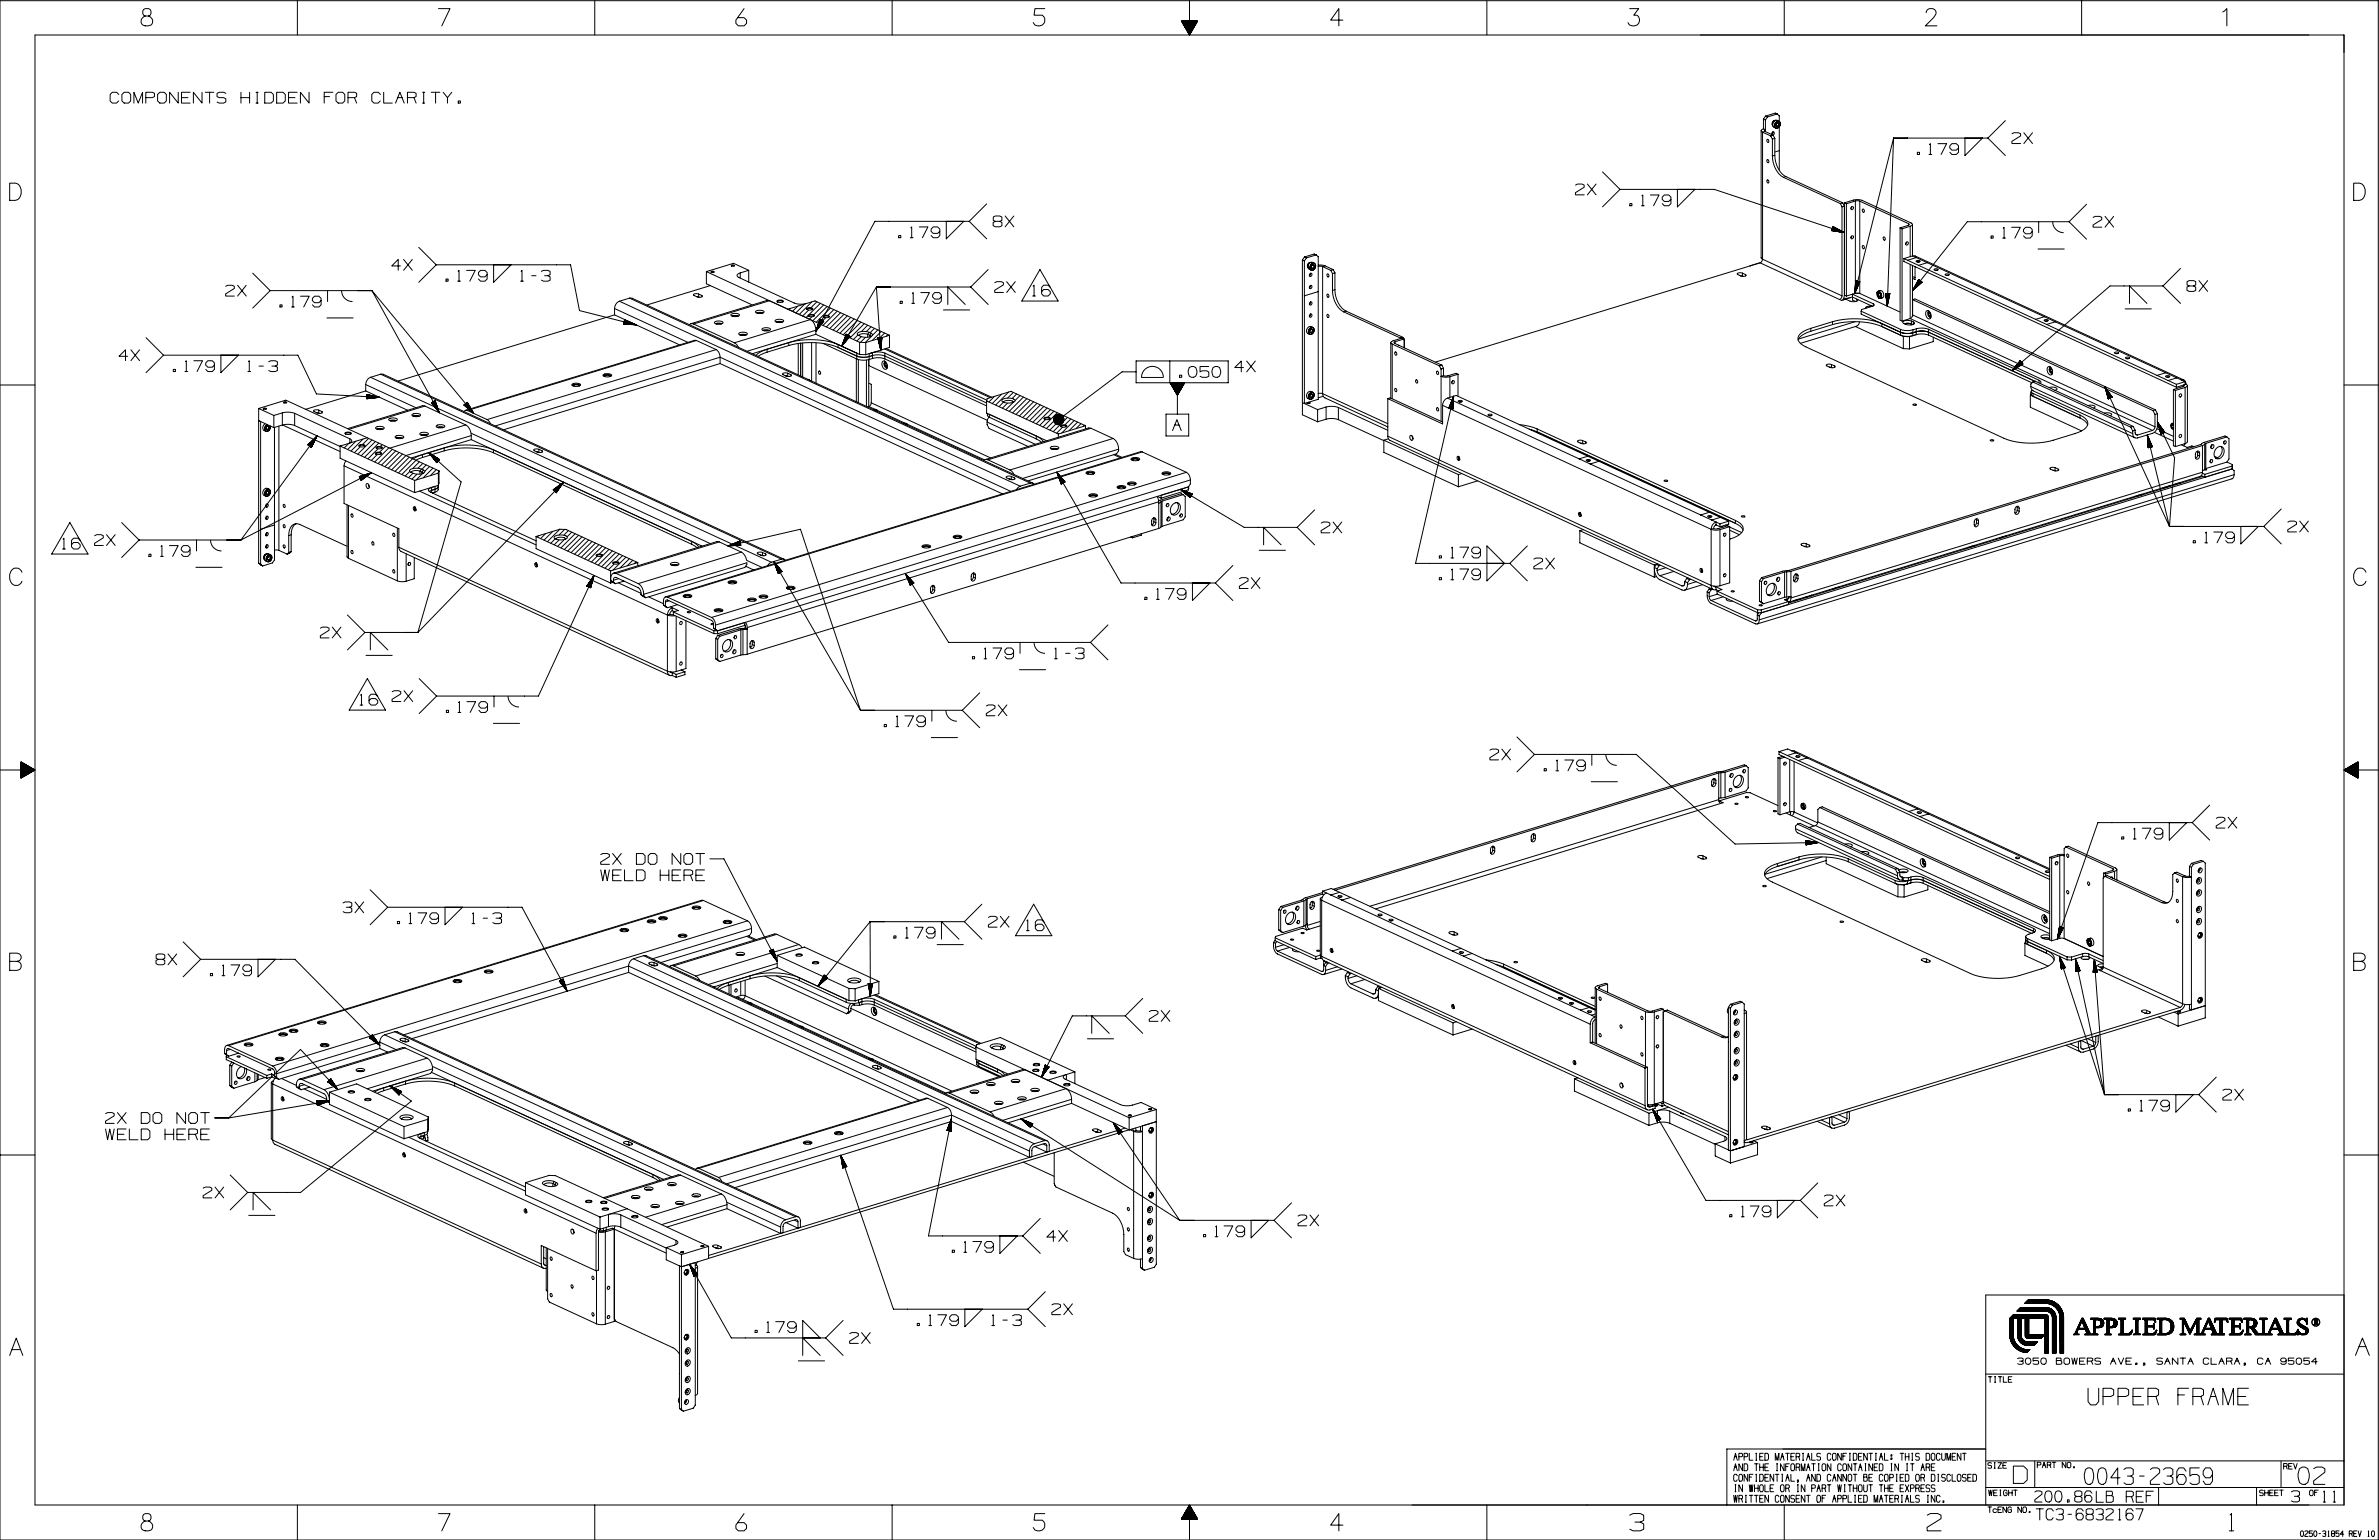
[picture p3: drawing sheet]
<svg xmlns="http://www.w3.org/2000/svg" width="864mm" height="559mm" viewBox="0 0 864 559" stroke-linecap="round" stroke-linejoin="round" font-family="sans-serif">
<g fill="none" stroke="#000" stroke-width=".36">
<path d="M0 .3h863.3v558.5h-863.3zM12.7 12.7h838.2v533.4h-838.2zM52.7 5.8a1.81 1.81 0 0 0-1.5 1.8 1.81 1.81 0 0 0 1.5 1.8h1.2a1.8 1.8 0 0 0 1.6-1.8 1.8 1.8 0 0 0-1.6-1.8h-1.2l-.6-.3-.3-.6 .3-1.5 .6-.3h1.2l.6 .3 .3 1.5-.3 .6-.6 .3M107.9 .3v12.4M159.2 3.1h4.2l-3 6.3M215.9 .3v12.4M270.1 3.1l-3 4.2v1.2l.9 .9h2.1l.9-.9v-1.2l-.9-.9h-2.4M323.8 .3v12.4M379.3 3.1h-3.6l-.3 2.4h3a2.2 2.2 0 0 1 .1 3.5 2.2 2.2 0 0 1-3.4-.8M428.9 7.6l2.9 5.1M428.9 7.6h5.8M428.9 7.6v.1"/>
<path d="M428.9 7.7l3.7 3.7M429 7.6l3.6 3.7-1 1M429.1 7.6l-.1 .2M429.2 7.6l3.5 3.5M429.2 8.2l3.3 3.3M429.3 7.6l-.3 .3M429.4 7.6l3.4 3.4M429.4 8.6l3 3M429.5 7.6l-.4 .4M429.5 7.6l3.3 3.3M429.6 7.6l-.4 .5M429.7 7.6l3.2 3.2"/>
<path d="M429.8 7.6l-.6 .6M429.9 7.6l3.1 3.1M430 7.6l-.7 .7M430.1 7.6l2.9 3M430.2 7.6l-.9 .9M430.3 7.6l2.8 2.8-1.6 1.7M430.4 7.6l-1 1M430.4 7.6l2.8 2.7M430.5 7.6l-1 1.1M430.6 7.6l2.6 2.6M430.7 7.6l-1.2 1.2M430.8 7.6l2.5 2.5"/>
<path d="M430.9 7.6l-1.3 1.3M431 7.6l2.3 2.4-1.9 2 .4 .7M431.1 7.6l-1.4 1.4 2.7 2.7-.8 .7 .2 .2M431.2 7.6l2.2 2.3M431.3 7.6l-1.6 1.5M431.3 7.6l2.2 2.2M431.4 7.6l-1.6 1.6M431.5 7.6l2.1 2.1M431.6 7.6l-1.7 1.8M431.7 7.6l1.9 1.9M431.8 .3v7.3l-1.9 1.9 2.4 2.3M431.9 7.6l1.8 1.8"/>
<path d="M432 7.6l-2 2M432.1 7.6l1.7 1.7M432.1 12.1l-.4 .4M432.2 7.6l-2.1 2.1M432.2 7.6l1.6 1.6-2.5 2.6M432.3 7.6l-2.2 2.2M432.4 7.6l1.5 1.5M432.5 7.6l-2.3 2.3 2 2M432.6 7.6l1.3 1.4M432.7 7.6l-2.4 2.4M432.8 7.6l1.2 1.3M432.9 10.9l-1.4 1.3"/>
<path d="M432.9 7.6l-2.6 2.6M432.9 7.6l1.2 1.1-2.9 2.9M433.1 7.6l-2.7 2.7 1.8 1.8M433.1 7.6l1 1M433.2 7.6l-2.7 2.8M433.3 7.6l.9 .9M433.4 7.6l-2.9 2.9M433.5 7.6l.8 .8M433.6 9.6l-2.3 2.3M433.6 7.6l-3 3M433.7 7.6l.6 .7M433.8 7.6l-3.1 3.1 1.4 1.5"/>
<path d="M433.8 7.6l.6 .6M434 7.6l-3.3 3.2M434 7.6l.5 .5M434.3 8.3l-3.2 3.2 .9 .9M434.5 8l-.4-.4-3.3 3.4M434.6 7.9l-3.5 3.5M434.6 7.8l-.3-.2-3.4 3.5M434.7 7.6l-3.7 3.7M434.7 7.7l-.2-.1-3.6 3.6 1.1 1.1M434.7 7.6l-2.9 5.1M487.5 7.3h-4.5l3-4.2v6.3M539.8 .3v12.4"/>
<path d="M591.6 3.1h3.3l-1.8 2.4h1.2a2.19 2.19 0 0 1 .1 3.5 2.19 2.19 0 0 1-3.4-.8M647.7 .3v12.4M699.2 4.6a1.55 1.55 0 0 1 1.2-1.5h1.2a1.53 1.53 0 0 1 .9 2.4l-3.6 3.9h4.2M755.6 .3v12.4M806.9 4.3l1.5-1.2v6.3M43.1 34.3l-.8-.8h-1.5l-.8 .8v2.3l.8 .8h1.5l.8-.8M44.3 34.3l.8-.8h1.5l.8 .8v2.3l-.8 .8h-1.5l-.8-.8zM48.6 37.4v-3.9l1.6 3.9 1.6-3.9v3.9M52.9 35.4h2.3l.9-.3v-1.2l-.8-.4h-2.4v3.9M57.2 34.3l.8-.8h1.6l.8 .8v2.3l-.8 .8h-1.6l-.8-.8zM64.7 33.5v3.9l-3.1-3.9v3.9M65.9 35.4h2.3"/>
<path d="M69 33.5h-3.1v3.9h3.1M73.3 33.5v3.9l-3.1-3.9v3.9M74.5 33.5h3.2M76.1 33.5v3.9M82 33.9l-.8-.4h-1.6l-.8 .4v1.2l.8 .3h1.6l.8 .4v1.2l-.8 .4h-1.6l-.8-.4M87.5 35.4h3.1M87.5 33.5v3.9M90.6 33.5v3.9M92.9 33.5h.8M92.9 37.4h.8M93.4 33.5v3.9M96.1 33.5h2.3l.8 .8v2.3l-.8 .8h-2.3z"/>
<path d="M100.4 33.5h2.3l.9 .8v2.3l-.9 .8h-2.3zM104.7 35.4h2.4M107.9 33.5h-3.2v3.9h3.2M112.2 33.5v3.9l-3.1-3.9v3.9M117.7 35.1h1.9M120.8 33.5h-3.1v3.9M122 34.3l.8-.8h1.6l.7 .8v2.3l-.7 .8h-1.6l-.8-.8zM126.3 35.4h2.4l.8-.3v-1.2l-.8-.4h-2.4v3.9M128.7 35.4l.8 2M138.1 34.3l-.8-.8h-1.6l-.7 .8v2.3l.7 .8h1.6l.8-.8M139.3 33.5v3.9h3.1M143.6 37.4l1.6-3.9 1.5 3.9"/>
<path d="M144.4 35.4h1.5M147.9 35.4h2.4l.8-.3v-1.2l-.8-.4h-2.4v3.9M150.3 35.4l.8 2M153.4 33.5h.8M153.4 37.4h.8M153.8 33.5v3.9M156.5 33.5h3.2M158.1 33.5v3.9M160.9 33.5l1.5 1.9v2M164 33.5l-1.6 1.9M166.3 36.6h.8v.8h-.8zM639.3 47.4v46.1l.5 .6"/>
<path d="M639.8 48l3 1.3M639.8 48v46.1M640.1 46.8l-.8 .7 .5 .5M640.1 46.8l.8 .3-.4 .4 .2 .2M640.1 43.2v3.6M640.1 43.2l.8 .4M640.7 47.7l3 1.4M640.7 47.7l-.9 .3M640.9 43.6v4.2M640.9 42.1l-.8 1.1M640.9 42.1l.7 .3M641.5 57.9a.67 .67 0 0 1 .6 .5 .67 .67 0 0 1-.1 .7 .67 .67 0 0 1-.6-.5 .67 .67 0 0 1 .1-.7z"/>
<path d="M641.5 50.6a.67 .67 0 0 1 .6 .4 .67 .67 0 0 1-.1 .7 .67 .67 0 0 1-.6-.4 .67 .67 0 0 1 .1-.7zM641.6 42.4l-.7 1.2M642.8 49.3l.6 1.2M643.4 56.6a9 9 0 0 0 4 7.7M643.4 50.5v6.1M643.6 47.9l-.5 .9 .2-.7 .6-.2a.71 .71 0 0 1-.3 1.1M643.7 49.1l-.9 .2M643.7 49.1l.6 1.1M644 43.9l-.6 1.3M644.3 56.3a9 9 0 0 0 4 7.8M644.3 50.2l-.9 .3M644.3 50.2v6.1"/>
<path d="M644.3 56.3l-.9 .3M644.3 43.7a1.25 1.25 0 0 0-.8 1.9M644.6 43.6a1.43 1.43 0 0 0-1 2.2M644.7 44.5l.8-.5a1.25 1.25 0 0 1 .7 1.6 1.25 1.25 0 0 1-1.7 .7 1.46 1.46 0 0 1 .2-1.8zM644.8 44.2a.95 .95 0 0 1 1.3 0 .95 .95 0 0 1 .1 1.2 1.12 1.12 0 0 1-1.6 1.1 1.12 1.12 0 0 1-.1-2zM644.9 44.8l.5-.2a.66 .66 0 0 1 .2 .8 .66 .66 0 0 1-.7 .4zM645 44.7l.3-.2a.7 .7 0 0 1 .5 1 .7 .7 0 0 1-1.1 .3zM645.2 41.4l-3.6 1M645.2 41.4l.7 .6v2M645.2 41.4l-.8-.4-3.5 1.1M645.8 44a1.42 1.42 0 0 0-2.1 .5 1.42 1.42 0 0 0 .9 2M645.9 46v15.8"/>
<path d="M645.9 54.7l-1.6 .5M687.4 50.1h34.2M687.4 50.1l-2.3 61M687.4 50.1l-14.1 56.4M696 55.3h.8v.7h-.8zM700.2 56h1M700.4 52.5l.3-.4v3.9M703.5 52.1h3.1l-2 3.9M710.9 53.7l-.7 .8h-1.6l-.8-.8v-.8l.8-.8h1.6l.7 .8v2.4l-.7 .7h-1.6l-.8-.7M713.3 50.1v6.3l6.3-6.3M721.6 50.1l6.4 6.3M728 43.8l-6.4 6.3"/>
<path d="M730.4 48.5l.7-.3h1.6l.8 .3v.8l-3.2 2 .1 .8h3.1M734.7 48.2l3.1 3.9M737.8 48.2l-3.1 3.9M3.5 66.5h2.1a3.3 3.3 0 0 1 2.2 3.1 3.3 3.3 0 0 1-2.2 3.1h-2.1zM358.2 74l-6.4 6.3M364.9 78.4l3.1 3.9M368 78.4l-3.1 3.9M571.9 67.2l.8-.4h1.6l.8 .4v.7l-3.2 2v.8h3.2M576.2 66.8l3.2 3.9M579.4 66.8l-3.2 3.9M581.7 62.4l6.4 6.3M588.1 68.7h34.2l47.2 15.7"/>
<path d="M588.1 68.7l-6.4 6.4M591.6 73.9h.8v.8h-.8zM595.9 74.7h1M596 71.1l.4-.4v4M599.1 70.7h3.1l-1.9 4M606.6 72.3l-.8 .8h-1.6l-.8-.8v-.8l.8-.8h1.6l.8 .8v2.4l-.8 .8h-1.6l-.8-.8M608.9 68.7v6.4l6.4-6.4M641.5 65.3a.67 .67 0 0 1 .6 .4 .67 .67 0 0 1-.1 .7 .67 .67 0 0 1-.6-.4 .67 .67 0 0 1 .1-.7zM647.4 64.3l20.7 9.6M648.3 64.1l20.6 9.5M648.3 64.1l-.9 .2M668.1 73.9l.6 1.1"/>
<path d="M668.7 75v32.4M668.9 73.6l.6 1.2-.8 .2M668.9 73.6l-.8 .3M669.5 73.6l3.9-1.1 2.6 .2 17.7 8.2 .4 .2 .1 .6-.8 .4M669.5 73.6v33.5M669.5 73.6l.8 .3M670.3 73.9v33.5M672.1 75.1l-.2 .5M673.5 72.9l1.6 .1M673.5 72.9l-3.2 1M673.5 72.9v33.5M675.1 73l17.8 8.2"/>
<path d="M675.1 73v33.5M676.1 75.9l.6 .3-.1 .8-.4-.2zM757.4 74.1l-6.3 6.4M759.8 78.9l.8-.4h1.6l.8 .4v.8l-3.2 2v.7h3.2M764.1 78.5l3.2 3.9M767.3 78.5l-3.2 3.9M854.4 66.5h2.1a3.3 3.3 0 0 1 2.2 3.1 3.3 3.3 0 0 1-2.2 3.1h-2.1zM91.7 99.1l6.4 6.4M145.3 96.5h-3.1l2.4-2.4v4M146.5 94.1l3.2 4M149.7 94.1l-3.2 4M152 89.7l6.4 6.4"/>
<path d="M158.4 96.1h48.7l3.3 16.6 20.6 5.2M158.4 96.1l-6.4 6.3M166.3 98.4l.3-.3v3.9M169.4 98.1h3.1l-2 3.9M176.8 99.7l-.8 .8h-1.6l-.7-.8v-.8l.7-.8h1.6l.8 .8v2.3l-.8 .8h-1.6l-.7-.8M179.2 96.1v6.3l6.3-6.3M189.2 98.4l.3-.3v3.9M196.5 98.5l.8-.4h1.6l.8 .4v1.2l-.8 .3M256.4 98.6l55.6 25.6M256.4 98.6v4.4l16.7 7.7M258.2 98.5l1.1 .1-.8 .3zM258.2 98.8l.3-.2 .7 .2"/>
<path d="M265.5 96.3l1.2 .1-.8 .2zM265.6 96.5l.3-.2 .6 .2M268.7 99a1.08 1.08 0 0 0-1.1 1.1l.7 .6 20 9.3 2.1 .4 2.4-.3M268.7 99v1.9M271.8 98.1l-5.5-2.6-9.9 3.1M271.8 98.1l-3.1 .9M271.8 98.1v4.2M326.2 85.5h.8v.8h-.8zM330.5 86.3h1M330.6 82.7l.4-.4v4M333.7 82.3h3.1l-1.9 4M341.2 83.9l-.8 .8h-1.6l-.8-.8v-.8l.8-.8h1.6l.8 .8v2.4l-.8 .8h-1.6l-.8-.8"/>
<path d="M343.5 80.3v6.4l6.4-6.4M351.8 80.3h-34.2l-21.4 39.9M351.8 80.3l6.4 6.4M358.7 97.8l-6.3 6.3M361.3 80.3l-.7-.4v-1.1l.7-.4h1.6l.8 .4v1.1l-.8 .4h-1.6l-.8 .4v1.2l.8 .4h1.6l.8-.4v-1.2l-.8-.4M377.5 97.8l6.6 11.4h-13.2zM472.8 94.4l.7 .3M472.8 94.4v56.1l5.5 2.5M473.5 93.3l-.7 1.1M473.5 93.3l.7 .3M474.2 93.6l-.7 1.1M475.3 95.4l-.6 1.3"/>
<path d="M475.7 95.2a1.24 1.24 0 0 0-.9 1.9M475.7 99.2l-.4 .9M475.9 95.2a1.43 1.43 0 0 0-1 2.1M476 96l.4-.3a.79 .79 0 0 1 .8-.1 .79 .79 0 0 1 .4 .8 1.29 1.29 0 0 1-.4 1.3 1.29 1.29 0 0 1-1.4 .1 1.47 1.47 0 0 1 .2-1.8zM476.1 95.7a.95 .95 0 0 1 1.3 0 .95 .95 0 0 1 .1 1.3 1.12 1.12 0 0 1-1.6 1 1.12 1.12 0 0 1-.1-1.9zM476.2 96.4l.6-.2a.65 .65 0 0 1 .1 .7 .65 .65 0 0 1-.7 .4zM476.3 96.2l.3-.1a.7 .7 0 0 1 .5 .9 .7 .7 0 0 1-1.1 .3zM477.1 95.5a1.42 1.42 0 0 0-2.1 .6 1.42 1.42 0 0 0 .9 1.9M477.8 92.5l.7 .7v51.7l-5 1.5v-51.7M477.8 92.5l-3.6 1.1M477.8 92.5l-.7-.3-3.6 1.1M478.5 96.7h1.6"/>
<path d="M478.5 96.2l2.5 .3M480.1 96.7l3 1.4M480.1 96.7v46.1M481 96.5l3 1.3M481 96.5l-.9 .2M481.8 99.4a.67 .67 0 0 1 .6 .4 .67 .67 0 0 1-.1 .7 .67 .67 0 0 1-.6-.4 .67 .67 0 0 1 .1-.7zM483.1 98.1l.6 1.2M483.7 99.3v6.1M484 97.8l-.9 .3M484 97.8l.6 1.2M484.6 99l-.9 .3M484.6 99v6.1"/>
<path d="M632.5 99.1l-1.3-.1-.6 .5 2.2 .8 1.1-.3-.3-.4M632.5 99.1l1.1 .5M632.5 99.1v1.1M633.6 99.6v.5M635.3 96.4v.1M638.9 95.4l-117.9 36M638.9 95.4l29.6 13.6 3.2-1M639.2 95.2l-3.9 1.2M639.8 94.1l-.4 1-.5 .3M639.8 94.1l28.9 13.3M665 83.7l4.5 .7M665 83.7h.1"/>
<path d="M665 83.6l.3 .1M665 83.5l.9 .3M665.1 83.4l2 .6M665.1 83.3l2.3 .8M665.1 83.2l2.9 1M665.2 83.1l3.4 1.2M665.2 83l4 1.4M665.2 82.9l3.8 1.2M665.3 82.8l3.4 1.2M665.3 82.7l2.9 1M665.3 82.6l2.3 .8M665.4 82.5l1.7 .6"/>
<path d="M665.4 82.3l.3 .1M665.4 82.2l4.1 2.2M665.4 82.2l-.4 1.5M665.4 82.2l.1 .1M666.2 83.9l-1.2-.4 1.5 .4M666.3 82.7l-.9-.3 1.2 .4M672.1 85.7l-.2 .5M676.1 89.2l.6 .2-.1 .9-.4-.2zM683.7 86l.6 .3-.1 .9-.4-.2zM689.8 82.7v33.5l.7 .3M689.8 82.7l.7 .3M690.5 83v33.5"/>
<path d="M691.1 93.8l51.8 23.9M691.1 93.8v1.1l98.9 45.6M692 87.9l-.2 .6M692.9 81.2l.1 .4-.3 .2-2.9 .9M692.9 81.2v.5M693.4 82.1l-2.9 .9M693.4 82.1v11M693.4 95.9v19.7M694.2 81.4v11.5M694.2 96.3v18.3M694.3 92.9h.9l97.5 45M694.3 92.9l98.9 45.6"/>
<path d="M694.3 92.9l-3.2 .9M695.2 96.7v4.7l-1-.4M695.6 94.7l.6-.2 .9 .2-.3 .3-.8 .1zM695.6 93.5l-3.2 .9M695.9 95.1h.8M696.1 95.1h.4M699.6 95.3l-3.1 1M702.1 97.7l1-.2 .5 .3-.6 .3-.8-.1zM702.5 98.1h.7M702.6 98.1h.5M706.1 99.6l1-.2 .5 .2-.6 .4-.8-.1zM706.5 99.9h.7"/>
<path d="M706.6 99.9h.5M722.8 85.6h.8v.8h-.8zM727 86.4h1M727.2 82.8l.3-.3v3.9M730.2 82.5h3.2l-2 3.9M737.7 84l-.8 .8h-1.6l-.8-.8 .1-.7 .7-.8h1.6l.8 .8v2.3l-.8 .8h-1.6l-.7-.8M739.8 90.4h9.5M740.1 80.5v3.9M745.2 80.5a4 4 0 0 0 3.9 3.9M751.1 80.5h-37l-19.9 25M751.1 80.5l6.3 6.3M791.5 97.4l-6.3 6.4"/>
<path d="M81.9 103.9l.8-.4h1.6l.8 .4v.8l-3.2 2v.7h3.2M86.2 103.5l3.2 3.9M89.4 103.5l-3.2 3.9M98.1 105.5h36.9M98.1 105.5l-6.4 6.3M101.6 110.6h.8v.8h-.8zM105.9 111.4h.9M106 107.8l.4-.3v3.9M109.1 107.5h3.1l-1.9 3.9M116.6 109l-.8 .8h-1.6l-.8-.8v-.7l.8-.8h1.6l.8 .8v2.3l-.8 .8h-1.6l-.8-.8M118.7 115.4h9.5M118.9 105.5v3.9"/>
<path d="M124 105.5a4 4 0 0 0 4 3.9M135 105.5l24.5 44.3M135 105.5l37 44.5M161.9 101.2h.8v.8h-.8zM166.1 102h1M189 102h1M193 100h1.6M197.7 100h1.2l.8 .5v1.2l-.8 .3h-1.6l-.7-.3M223.1 114.3l-78.6 24M223.1 114.3l23.6 10.8M223.1 112v2.3M223.1 112l26.6 12.2"/>
<path d="M224.9 109.3a2.8 2.8 0 0 0-1.8 2.7M224.9 109.3l145.5 67.1M226.4 117.5l4.6 .4M226.4 117.5h.1M226.4 117.5l.6 .1M226.4 117.4l1.2 .2M226.5 117.2l2.3 .5M226.5 117.1l2.7 .7M226.5 117l3.3 .8M226.5 116.9l3.9 1M226.6 116.7l4.1 1.1M226.6 116.6l3.5 .9"/>
<path d="M226.6 116.5l3.3 .9M226.6 116.4l2.7 .8M226.7 116.3l2 .6M226.7 116.1l.6 .2M226.7 116h.1M226.7 116l4.3 1.9M226.7 116l-.3 1.5M227.9 116.5l-1.2-.3 1.5 .5M227.9 117.7l-1.5-.4 1.8 .4M228.5 108.2h1l145.5 67.1M228.5 108.2l-3.6 1.1M228.5 108.2l145.5 67.1"/>
<path d="M250.8 117.5l27.6-8.5 .9 .1-27.5 8.5M251.8 117.6l-1.1-.1-.4 .3M251.8 117.6l14.8 6.8M252.8 107.6l.8 .1M253.6 106.7l-1.3-.1-.6 .5 2.2 .8 .9-.2 .2-.1-.2-.4M253.6 107.7l.3 .2M253.6 106.7l1.2 .5M253.6 106.7v1M254.8 107.2v.5M257.9 103.6l-23.1 7.1M259.4 116.9a2.36 2.36 0 0 1 3.1 .2 2.56 2.56 0 0 1-3.2 0zM259.7 117.4l1.4-.2 1 .2"/>
<path d="M260.2 117.6h1.5M260.4 117.4l-.4 .1M261.4 117.4l.4 .1M265.4 114.1a2.36 2.36 0 0 1 3 .3 2.58 2.58 0 0 1-3.1-.1zM265.7 114.7l1.3-.2 1.1 .2M266.1 114.8h1.5M266.4 114.7l-.5 .1M267.3 114.7l.5 .1M274.3 113a2.36 2.36 0 0 1 3.1 .3 2.56 2.56 0 0 1-3.2-.1zM274.6 113.5l1.4-.2 1 .3M275.1 113.7h1.5M275.3 113.5l-.4 .1"/>
<path d="M276.3 113.5l.4 .2M276.6 119.3a2.36 2.36 0 0 1 3.1 .3 2.56 2.56 0 0 1-3.1-.1zM276.9 119.9l1.4-.2 1.1 .2M277.7 119.9l-.5 .1M278.6 119.9l.5 .1M281.4 116.2a2.36 2.36 0 0 1 3.1 .3 2.58 2.58 0 0 1-3.2 0zM281.7 116.8l1.4-.2 1 .2M282 109.2l1-.3 1.4 .4a1.66 1.66 0 0 1-2.4-.1zM282.2 117h1.5M282.2 109.6l.7-.5 1 .1 .3 .4M282.4 116.8l-.4 .1M283.4 116.8l.4 .1"/>
<path d="M286 112.2l9.8-3 27.1 12.5M287 111.9l-.5 .5M289.6 111.1l-1.9 1.9M292.1 110.3l-3.2 3.2M292.7 112l1-.4 1.4 .4a1.66 1.66 0 0 1-2.4 0zM292.9 112.3l.8-.4 .9 .1 .3 .3M293.2 114.6l-.6 .6M293.3 114.4l1-.3 1.3 .4a1.66 1.66 0 0 1-2.3-.1zM293.5 114.8l.7-.5 .9 .1 .3 .4M293.5 112.5l-2.1 2.2M294.7 115l-.9 .8M294.7 109.5l-4.6 4.6"/>
<path d="M296.2 119.8l-.3-1.6a3.8 3.8 0 0 0-1.7-2.2l-27.6 8.4M296.2 119.8v1.5M296.2 119.8l-25 7.7M296.5 109.5l-2.1 2.2M297.3 118.8l1.3-2.5-1.7 2.9M297.7 115.8l1.3 .8M297.7 115.8l-1.5 4.4M297.7 115.8h.1M297.7 115.9l-.2 .5M297.8 110.1l-4.1 4M297.8 115.9l-.4 .8M297.8 115.9l-.6 1.4"/>
<path d="M297.9 116l-.9 1.9M298.1 116l-1.3 2.5M298.1 116.1l-1.5 3M298.2 116.1l-1.7 3.2M298.2 116.1l-1.9 3.8M298.4 116.2l-1.9 3.5M298.6 116.4l-1.1 2.1M298.8 114.8l.9-.4 1 .1 .4 .3a1.66 1.66 0 0 1-2.3 0zM298.8 116.4l-.9 1.6M298.8 116.8l.2-.3-.4 .6M298.8 116.5l-.6 1M299 115.1l.7-.4 .9 .1 .3 .3"/>
<path d="M299 110.6l-3.6 3.6M299 116.6h.1M299 116.6l-2.8 3.6M299.7 115.3l-2.2 2.2M300.2 111.2l-5.1 5.2M301.5 111.8l-5.2 5.1M302.7 112.3l-2.1 2.2M303.9 112.9l-5.2 5.2M305.1 113.5l-5.1 5.1M306.4 114l-5.2 5.2M307.6 114.6l-5.2 5.2M308.8 115.2l-5.1 5.1"/>
<path d="M310.1 115.7l-5.2 5.2M311.3 116.3l-5.2 5.2M312.5 116.9l-5.2 5.1M313.7 117.4l-5.1 5.2M315 118l-2.3 2.3M316.2 118.6l-1.7 1.7M317.4 119.1l-1.6 1.6M318.1 104.1h34.3M318.1 104.1l-12.6 21.5M318.1 104.1l1.6 23M318.7 119.7l-2.1 2M326.8 109.3h.8v.8h-.8z"/>
<path d="M331 110.1h1M331.2 106.5l.3-.3v3.9M334.2 106.2h3.2l-2 3.9M341.7 107.7l-.8 .8h-1.6l-.8-.8 .1-.7 .7-.8h1.6l.8 .8v2.3l-.8 .8h-1.6l-.7-.8M342.5 112.5h9.5M344.1 110.5v-6.4l6.3 6.4M352.4 104.1l6.3 6.4M361.1 102.6l.8-.4h1.6l.7 .4v.8l-3.1 1.9v.8h3.1M365.4 102.2l3.2 3.9M368.6 102.2l-3.2 3.9M374.9 107.4h1M375 103.8l.4-.3v3.9"/>
<path d="M381.3 104.3l-.8-.8h-1.6l-.8 .8v2.3l.8 .8h1.6l.8-.8v-.8l-.8-.7h-1.6l-.8 .7M475.4 119.3l.8-.5a1.25 1.25 0 0 1 .7 1.7 1.25 1.25 0 0 1-1.6 .6 1.45 1.45 0 0 1 .1-1.8zM475.6 119a.95 .95 0 0 1 1.2 0 .95 .95 0 0 1 .2 1.3 1.12 1.12 0 0 1-1.6 1 1.12 1.12 0 0 1-.2-1.9zM475.6 119.7l.6-.2a.65 .65 0 0 1 .1 .7 .65 .65 0 0 1-.7 .4zM475.7 119.5l.3-.2a.7 .7 0 0 1 .6 1 .7 .7 0 0 1-1.1 .3zM475.7 103.6l-.4 .9M475.7 109.5l-.4 1M475.7 114l-.4 .9M476.6 118.8a1.42 1.42 0 0 0-2.2 .5 1.42 1.42 0 0 0 1 2M478.5 105.8l-5 1.5M481.8 114.1a.67 .67 0 0 1 .6 .4 .67 .67 0 0 1-.1 .7 .67 .67 0 0 1-.6-.4 .67 .67 0 0 1 .1-.7zM481.8 106.7a.67 .67 0 0 1 .6 .4 .67 .67 0 0 1-.1 .7 .67 .67 0 0 1-.6-.4 .67 .67 0 0 1 .1-.7z"/>
<path d="M483.7 105.4a9 9 0 0 0 4 7.7M484.6 105.1a9 9 0 0 0 4 7.8M484.6 105.1l-.9 .3M487.7 113.1l20.7 9.6M488.6 112.9l20.7 9.5M488.6 112.9l-.9 .2M631.7 100l.8 .2M632.5 100.2l.3 .1M657.3 119.1l-1.2 .5a4.3 4.3 0 0 0-3.4 3.4 3.9 3.9 0 0 0 2.8 2.8l72 33.2a29.2 29.2 0 0 0 17.9 .7l9-2.8a4.2 4.2 0 0 0 3.5-3.4 3.9 3.9 0 0 0-2.8-2.9M657.3 119.1v1.1M665.2 117.8a29.2 29.2 0 0 1 17.9 .7M665.2 116.7a29.2 29.2 0 0 1 17.9 .7v1.1"/>
<path d="M665.2 117.8l-7.9 2.4M665.2 116.7l-7.9 2.4M665.2 116.7v1.1M668.7 107.4l-.5 1-.4 .3M669.5 107.1l-.6 1.8M669.5 107.1l.8 .3M670 108.6a4.2 4.2 0 0 0 4.2 .6l.2-.2-.3-.4M671.7 108l-2.4 .3M672.5 107.8l7.2 3.3M672.5 107.8l-.8 .2M673.5 116.7l-20.6 6.3M673.5 106.4l-3.2 1"/>
<path d="M673.5 106.4l1.6 .1M673.5 106.4h.1M673.5 118.5l17.4 8M673.6 102.5l.1-.6-.1 .9M673.6 101.9l1.5 .4M673.6 101.9l-.3 4.6M673.6 101.9h.1M673.7 109.4l-1.2-.5v-2.2l7.5 3.5M673.8 105.4l.8-3.3-1.1 3.8M673.8 101.9l-.3 1.5M673.9 102l-.4 2M674 102l-.6 2.7"/>
<path d="M674 108.5v.8M674.1 102l-.7 3.3M674.2 102l-.9 3.6M674.3 102.1l-1 4.1M674.7 102.1l-.8 3M674.8 102.2l-.7 2.3M674.9 102.8l.1-.6-.4 1.2M674.9 102.2l-.5 1.8M675 116.8l-.2 .7-.8 .8-20.4 6.3M675.1 102.2l-.1 .4M675.1 106.5h.1M675.1 102.3h.1"/>
<path d="M675.1 106.5l14.7 6.7M675.1 102.3l-1.8 4.2M675.6 112.9v1.1l14.3 6.6a8.9 8.9 0 0 0 6.4-.4l1.7-.1 2.1 .4 74.3 34.2M675.6 112.9l14.3 6.6M679.6 111.2h-1.8l-.4 .2-.1 .5M680 110.2l.3 .3-.1 .4-4.4 1.4-.2 .6M680 110.2v.8M681.3 106.3l.5-.7a1.57 1.57 0 0 1 .7 2.7l-.6-.3M681.6 105.8a1.43 1.43 0 0 1 1.3 1 1.43 1.43 0 0 1-.4 1.5 1.57 1.57 0 0 1-.9-2.5zM681.7 106.4a.69 .69 0 0 1 .9 .5 .69 .69 0 0 1-.5 .8l-.4-.5zM681.8 105.6a1.41 1.41 0 0 1 1.9 .9 1.41 1.41 0 0 1-1.1 1.8M682.3 106.4h-.2a.69 .69 0 0 0-.2 .7 .69 .69 0 0 0 .6 .4l.1-.1"/>
<path d="M683.1 118.5l7.8 3.6M684.5 106.5v.3M684.6 106.5v.6M684.7 106.5v1.2M684.8 106.5l-.1 1.8M684.9 106.5l-.1 2.5M685 106.5l-.1 2.8M685.1 106.5l-.2 3.4M685.2 106.5l-.2 4M685.3 106.5l-.1 4.3M685.4 106.5l-.1 3.7M685.5 106.5l-.2 3.4"/>
<path d="M685.6 106.5l-.1 2.8M685.7 106.5l-.1 2.2M685.8 106.5l-.1 1.6M685.9 107.2v-.7l-.1 1M686 106.5v.4M686 106.5v.1M686 106.5l-.9 4.6M686 106.5h-1.5l.6 4.6M689.9 119.5v2.1l2.2 .5 2.3-.3v-2.1M689.9 119.5l2.2 .5 2.3-.3M691.3 117.5l1.4-.2 1.7 .5M693.4 115.6l.5-.3 .4-1 88 40.6"/>
<path d="M693.4 115.6l-2.9 .9M693.4 115.6l88 40.6M693.9 116.5l-1.7-.2-1.1 .2-.4 .4a3.3 3.3 0 0 0 4.3 .4l-.4-.5M693.9 116.5l.7 .3M693.9 116.5v1.4M694.2 100.3l1 .4M694.6 116.8v.9M694.8 104.4l2.1-2.6-2.2 2.9M695.6 119.3l2.4-.2 2.1 .4M695.6 119.3l-1.2 .4M695.6 119.3v2.1M695.7 102.8l1-1.2-1.1 1.5"/>
<path d="M696 102.3l.6-.8-.7 1M696.5 101.4l1.2 1M696.5 101.4l-2.3 4.1M696.5 101.4v.1M696.5 101.5l-.2 .2M696.6 101.5l-.4 .5M696.8 101.7l-1.4 1.6M696.8 101.7l-1.7 2.2M696.9 101.8l-1.9 2.4M697.1 101.9l-2.9 3.6M697.1 101.9l-2.6 3.4M697.2 102l-2.5 3.1"/>
<path d="M697.3 102l-2.1 2.7M697.3 102.1l-1.9 2.4M697.3 102.1l-1.7 2.2M697.4 102.2l-1.3 1.6M697.5 102.6l.1-.2-.4 .4M697.5 102.2l-1 1.2M697.5 102.3l-.7 .9M697.7 102.4l-3.5 3.1M697.7 102.4h.1M699.3 112.8a1.56 1.56 0 0 1 1.6 .6 1.56 1.56 0 0 1 .1 1.6l-.5 .7a1.86 1.86 0 0 1-1.2-2.9zM700.1 112.7l-.2 .5M700.1 119.5l40.1 18.5"/>
<path d="M700.1 119.5v2.1M700.2 113.5l.6 .3-.1 .9-.5-.2zM700.2 113.6h.4l-.2-.1a.72 .72 0 0 0 .1 1.1l.4-.2-.4 .2M700.4 113h-.3M700.4 113.1l-.3-.1a1.24 1.24 0 0 0 .7 2.1l.2-.2M700.5 115.1l.4 .3M701 115l-.2 .1M742.1 116.1l.6-.2 .9 .3-.7 .3-.7-.1zM742.1 114.9l-3.2 1M742.4 116.5h.8M742.6 116.5h.4M742.9 117.7l47.1 21.8"/>
<path d="M746.1 116.8l-3.2 .9M771.4 112.1h9.6M773 110.1v-6.3l6.4 6.3M785.2 103.8h-19.2l-35.6 30.7M785.2 103.8l6.3 6.3M794.7 103.8l-.8-.4v-1.2l.8-.4h1.6l.8 .4v1.2l-.8 .4h-1.6l-.8 .4v1.1l.8 .4h1.6l.8-.3v-1.2l-.8-.4M798.2 101.8l3.2 3.9M801.4 101.8l-3.2 3.9M0 139.7h12.7M46.3 129.3h-3.1l2.4-2.4v4M47.5 126.9l3.2 4M50.7 126.9l-3.2 4"/>
<path d="M53 122.5l6.4 6.4M59.4 128.9l-6.4 6.3M59.4 128.9h48.7l6.8 14 22.9 1.3M62.9 134h.8v.8h-.8zM67.1 134.8h1M67.3 131.2l.3-.3v3.9M70.4 130.9h3.1l-2 3.9M77.8 132.5l-.7 .8h-1.7l-.7-.8v-.8l.7-.8h1.7l.7 .8v2.3l-.7 .8h-1.7l-.7-.8M80.2 128.9v6.3l6.3-6.3M90 134.8h1M90.2 131.2l.3-.3v3.9M94 132.8h1.6"/>
<path d="M97.5 131.3l.8-.4h1.6l.8 .4v1.2l-.8 .3M98.7 132.8h1.2l.8 .5v1.2l-.8 .3h-1.6l-.7-.3M132.8 139.5v2.4M132.8 139.5l18.2 8.5M134.5 136.9a2.79 2.79 0 0 0-1.7 2.6M134.5 136.9l145.5 67.1M138.2 135.8h.9l145.5 67.1M138.2 135.8l-3.7 1.1M138.2 135.8l145.5 67.1M207.6 139.8l1.7-.4 1.4 .4M207.8 139.3l1.4-.3 1.1 .2 .4 .4a2.24 2.24 0 0 1-3.1-.1zM208.5 139.6l-.5 .4"/>
<path d="M209.8 139.6l.5 .4M219 136.3l1.7-.4 1.3 .4M219.1 135.9l1.5-.3 1 .2 .5 .4a2.24 2.24 0 0 1-3.2-.1zM219.6 136.7l-.1-.3 .8-.2 1 .1 .1 .4M219.8 136.2l-.5 .4M221.1 136.2l.6 .3M221.7 136.6h.1M221.7 136.5h.1M252.8 123.6l-.7-.1-83.1 25.4M252.8 123.6l7.2 3.3M252.8 123.6l-83.1 25.4M260 126.9a3.1 3.1 0 0 1 1.4 2.7"/>
<path d="M260 126.9l-83.2 25.4M261.4 129.6v2.3M261.4 129.6l-81.6 25M261.4 131.9l-78.6 24M261.4 131.9l102.5 47.3M261.4 129.6l105.5 48.7M266.6 124.4l1.5 1.6M268.2 120.9a2.36 2.36 0 0 1 3.1 .3 2.56 2.56 0 0 1-3.2-.1zM268.5 121.5l1.4-.2 1 .2M269 121.7h1.5M269.3 121.5l-.5 .1M270.2 121.5l.5 .1"/>
<path d="M277.4 120h1.5M278.5 127.8l-3.3 1.5M278.5 127.8v-1.1a8.9 8.9 0 0 0-4.1 2.3M285.1 136.3l.9 .2M286 135.4l-1.4-.1-.5 .5 2.2 .8 .8-.1 .2-.2-.2-.3M286 135.4l1.1 .6M286 136.5l.2 .1M286 135.4v1.1M286.3 125.4a29.1 29.1 0 0 1 17.9 .7M286.3 125.4v-1.1a29.2 29.2 0 0 1 17.9 .7v1.1M286.3 125.4l-7.8 2.4M287.1 136v.5"/>
<path d="M289.8 124.6v11.4M290.7 124.5v12M291.4 124.4v12.4M293.3 137.7l.4-.1 .2 .4M294.6 124.3v14M296.2 121.3l-23.1 7.1M296.2 121.3l15.8 7.3M296.2 124.4v14.6M297.3 134.6l.6 .6-.3 .7-.5-.8zM298.7 124.6l12.3 5.7M304.2 126.1l6.8 3.1a8.9 8.9 0 0 0 6.4-.4l1.7-.1 2.1 .5 36.9 17M306.7 122.5l.7-1.1-.8 1.3"/>
<path d="M307.2 121.3l1.3 .8M307.2 121.3l-1.7 4.3M307.2 121.3h.1M307.2 121.3l-.1 .3M307.3 121.4l-.4 .8M307.5 121.5l-1 1.5M307.5 121.5l-1.2 2.1M307.6 121.6l-1.5 2.6M307.7 121.6l-1.8 3.2M307.8 121.6l-2 3.4M307.9 121.7l-2.2 3.7M308 121.8l-1.9 3.1"/>
<path d="M308.1 121.8l-1.6 2.6M308.2 121.9l-1.3 2.1M308.2 121.9l-1.1 1.8M308.3 121.9l-.8 1.4M308.4 122l-.5 .8M308.5 122l-.2 .3M308.5 122.1h.1M308.5 122.1l-3 3.5M310.9 130.2v15.6M311 130.3l2.2 .4 2.3-.3M311 128.2v2.1M311.4 121.5l-1.6 1.7"/>
<path d="M311.6 130.5v15.6M312 128.6l2.3 .1M312 124.2v4.4M312 124.2l2.3 .1M312.7 122.1l-1.7 1.6M314.2 122.4l-1.8 1.8M314.3 124.3v4.4M314.5 130.6v16.9M315 121.3l-1.7-.2-1.1 .2-.4 .5M315 121.3l.7 .4M315 121.3v1.1M315.4 139l.9 .5v6.7"/>
<path d="M315.4 130.5v17M315.4 132.7l43 19.8M315.5 120.6a3.7 3.7 0 0 0-4.3 .6 4.6 4.6 0 0 0 5.5 .5l-.1-.5-.4-.3M315.5 120.6l.7 .3M315.5 120.6l-.5 .7M315.5 128.3v2.1M315.7 121.7l.4 .4M315.7 121.7v.5M316.2 120.9l-.5 .8M316.4 122l-2.3 2.3M316.7 130.1l2.4-.3 2.1 .4M316.7 130.1l-1.2 .3"/>
<path d="M318.6 122.5l1.1 4.6M318.6 122.5v.1M318.7 122.9v-.4l.1 .7M318.8 122.5l.1 1.3M318.9 122.5l.2 1.9M319 122.5l.1 2.2M319.1 122.5l.2 2.8M319.2 122.5l.2 3.4M319.3 122.5l.3 4M319.4 122.5l.3 4.6M319.5 122.5l.3 3.9M319.6 122.5l.2 3.3"/>
<path d="M319.8 122.5l.1 2.7M319.8 122.5l.1 2.1M319.9 120.3l-3.3 3.3M319.9 122.5l.1 1.8M320 122.4v1.3M320.1 122.4v.7M320.2 122.4v.1M320.2 122.4l-.5 4.7M320.2 122.4l-1.6 .1M320.5 131.1a1.44 1.44 0 0 1 1.6 1.7l-.4 1.2a1.86 1.86 0 0 1-1.2-2.9zM321.1 120.8l-1.9 2M321.1 126.6l38.4 17.7"/>
<path d="M321.2 131l-.2 .5M321.2 128.1l-2.1-.4-2.4 .3v2.1M321.2 128.1l37 17.1M321.2 128.1v2.1M321.2 130.2l36.9 17.1M321.3 131.8l.6 .3-.1 .9-.6-.5zM321.3 131.9h.4l-.2-.1a.71 .71 0 0 0 .1 1.1l.4-.2-.4 .2M321.5 131.3h-.2M321.6 131.4a.97 .97 0 0 0-.6 1.2 .97 .97 0 0 0 1.1 .6M321.6 133.4l.4 .3M321.7 126.5l38.3 17.6M322.1 133.3l-.2 .1"/>
<path d="M322.3 121.4l-.6 .6M322.9 121.7l-8.6 2.6M322.9 121.7v4.4l-8.6 2.6M412.4 134.9h-5.1l-23 17.3M412.4 131h33.5v7.9h-33.5zM415.5 134.1a4 4 0 0 1 4.4-.9 4 4 0 0 1 2.4 3.7h-7.9a3.9 3.9 0 0 1 1.1-2.8zM424.7 131v7.9M424.8 138.9v.1M424.9 138.9v.3M425 138.9v.5M425.1 138.9v.6M425.1 138.9l.1 .7"/>
<path d="M425.2 138.9l.1 .9M425.3 138.9l.1 1.1M425.4 138.9v1.2M425.5 138.9v1.4M425.6 138.9v1.5M425.7 138.9v1.7M425.8 138.9l.1 1.9M425.9 138.9v2M426 138.9v2.1M426.1 138.9v2.3M426.2 138.9v2.5M426.3 138.9v2.7"/>
<path d="M426.4 138.9v2.8M426.4 138.9l.1 2.9M426.5 138.9l.1 3.1M426.6 138.9l.1 3.3M426.7 138.9v3.4M426.8 138.9v3.6M426.9 138.9v3.7M427 138.9v3.9M427.1 138.9v4.1M427.2 138.9v4.2M427.2 138.9l.1 4.3M427.3 138.9l.1 4.5"/>
<path d="M427.5 138.9l-.1 11.4M427.6 138.9l-.1 4.3M427.6 138.9v4.2M427.7 138.9v4.1M427.8 138.9v3.9M427.9 138.9v3.7M428 138.9v3.6M428.1 138.9l-.1 3.5M428.2 136.1h.8v.8h-.8zM428.2 138.9l-.1 3.3M428.3 138.9l-.1 3.1M428.4 138.9l-.1 2.9"/>
<path d="M428.4 138.9v2.8M428.5 138.9v2.7M428.6 138.9v2.5M428.7 138.9v2.3M428.8 138.9v2.1M428.9 138.9v2M429 138.9l-.1 1.9M429.1 138.9v1.7M429.2 138.9v1.5M429.3 138.9v1.4M429.4 138.9l-.1 1.3M429.5 138.9l-.1 1.1"/>
<path d="M429.6 138.9l-.1 .9M429.7 138.9l-.1 .7M429.7 138.9v.6M429.8 138.9v.5M429.9 138.9v.3M430 138.9v.1M431.7 133.4l.8-.4 1.6 .4a2.4 2.4 0 0 1-.8 3.5h-.8l-.8-.4-.4-1.9zM438.8 133h-3.2v1.9l.8-.3h1.6l.8 .4v1.5l-.8 .4h-1.6l-.8-.4M440.4 133.4l.7-.4 1.6 .4a2.4 2.4 0 0 1-.8 3.5h-.8l-.7-.4-.5-1.9zM451.4 133.4h-3.2l2.4-2.4v3.9M452.6 131l3.1 3.9M455.7 131l-3.1 3.9"/>
<path d="M504.9 124.3v20.2M505.4 124.9l17.1 7.9M505.4 124.9v19.8M506.4 124l-.3 .2 .2 .4 17.1 7.9M506.4 124v.7M506.5 127.7l.5 .5-.2 .7-.5-.7zM507.8 125.3h.1M508.4 122.7l.1 .1M509.3 122.4l-.9 .3M509.3 122.4l.2 .5M509.7 123l-.7-.3-3.8 1.2-.3 .5 .5 .5M509.7 123.2l.2 .4"/>
<path d="M509.7 123l-3.3 1M509.7 123v3.2M509.9 123.6h-.2M509.9 123.6v2.6M514 137.8l.6 .5-.2 .7-.5-.7zM521.6 134.7l.6 .5-.2 .7-.6-.7zM522.5 132.8l.6 1.1M523.1 133.9v19M523.4 132.5l-.9 .3M523.4 132.5l.6 1.2M524 136.3l-.9 .3 1.9 .3 1.3-.2M524 133.7l-.9 .2"/>
<path d="M524 133.7v2.6M526.3 136.7v7.5M527.2 138.2l-.2 .6M529.3 135.8l-.7-.3-3 .9-1.6-.1M529.3 135.8l-3 .9M529.3 135.8v8M657.3 120.2l-1.2 .4a5.7 5.7 0 0 0-3.4 2.8M664 133.2l.8 .1M664.8 132.3l-1.3-.1-.6 .4 2.2 .9 1.1-.4-.2-.3M664.8 133.3l.3 .2M664.8 132.3l1.2 .5M664.8 132.3v1"/>
<path d="M666 132.8v.5M690.9 126.5l2.3 .1M690.9 122.1v4.4M690.9 122.1l2.3 .1M693.2 122.2v4.4M695.6 121.4l2.4-.2 2.1 .4M695.6 121.4l-2.4 .8M700.1 121.6l37.5 17.3M701.8 122.4v1.6l-8.6 2.6M731.1 134l2.8-2.4-3.3 2.7M731.3 133.3l2.3-2-2.7 2.5M732.9 131.4l.5-.4-.7 .7"/>
<path d="M733.3 130.9l1 1.2M733.3 130.9l-2.9 3.6M733.3 130.9h.1M733.3 131l-.2 .2M733.4 131.1l-.9 .8M733.5 131.1l-1.2 1M733.5 132.6l.7-.6-1 .7M733.5 131.2l-1.4 1.2M733.6 131.2l-1.9 1.6M733.7 131.4l-3 2.6M734 131.7l-2.3 2M734 131.8l-1.8 1.6"/>
<path d="M734.1 131.8l-1.6 1.4M734.1 131.9l-1.1 1M734.3 132l-.3 .3M734.3 132.1l-3.9 2.4M734.3 132.1h.1M737.9 138.6l-.7 .7v1M737.9 138.6l35.6 16.4M738.8 138.3l-.9 .3M740.2 138l.7 .6-.2 .6M740.2 138v1M743.4 133.1a1.56 1.56 0 0 1 1.7 2.3l-.5 .6a1.86 1.86 0 0 1-1.2-2.9zM744.1 133.1l-.1 .4"/>
<path d="M744.3 134l.4-.1-.5 .1 .2 .7 .2 .2 .4-.2-.4 .2M744.3 133.8l.5 .2a.65 .65 0 0 1-.1 1.1l-.6-.8zM744.4 133.3l-.2 .1M744.5 133.4a.97 .97 0 0 0-.6 1.2 .97 .97 0 0 0 1.2 .6M744.6 135.4l.4 .3M745.1 135.4h-.2M767.6 127.9l.6-.2 .9 .3-.6 .3-.8-.1zM768 128.3h.7M768.1 128.3h.4M771.6 129.8l.6-.2 .9 .2-.3 .3-.7 .1zM772 130.1h.7M772.1 130.2h.5"/>
<path d="M786.1 136.5l.7-.2 .9 .2-.3 .3-.8 .1zM786.2 135.3l-3.2 .9M786.5 136.8h.8M786.7 136.9h.4M790 139.5v1M790.2 137.1l-3.2 1M791.8 137.8a1.38 1.38 0 0 1 1.7 1.6M792.7 139.7v.5M792.7 139.7l.2 .2-.4 .4-3.5 1M793.2 138.5l-3.2 1M793.2 138.5v1M793.5 139.4l.5 .5-.8 .7"/>
<path d="M793.5 139.4l-3.5 1.1M794.1 139.9v20.4l-.9 .7M850.9 139.7h12.4M93.9 152.6l5.5 2.6M93.9 152.6h.1M93.9 148.2v56.2M93.9 148.2l5.5 2.6M93.9 148.2l9.9-3 55.6 25.7M94.6 153v51.7M94.6 153h.1M95.6 148.2l1.1 .1-.7 .2zM95.6 148.4l.4-.2 .6 .2"/>
<path d="M96.3 153.7a1.48 1.48 0 0 0-.9 1.5 1.48 1.48 0 0 0 1.1 1.3M96.8 154.8l.5-.1a.66 .66 0 0 1 .1 .7 .66 .66 0 0 1-.6 .4zM96.8 154.7l.3-.2a.7 .7 0 0 1 .6 1 .7 .7 0 0 1-1.1 .3zM96.9 154a1.37 1.37 0 0 0-.9 1.3 1.37 1.37 0 0 0 .9 1.3 1.63 1.63 0 0 0 1.2-2 1.29 1.29 0 0 1-.3 1.4 1.29 1.29 0 0 1-1.5 .2 1.57 1.57 0 0 1 .7-2.1M99.4 150.8v4.4M99.6 155.1v48.1l-.7 1.1-3.6 1.1M101.2 154.6v45.1M102.5 154.2l2.3-.2 2.2 .4M102.5 149.8l2.3-.2 2.2 .4M102.5 154.2l-3.1 1M102.5 149.8v4.4M102.5 149.8l-3.1 1"/>
<path d="M102.6 154.2l20.9 9.6M103 145.9l1.1 .1-.7 .3zM103 146.2l.3-.2 .7 .2M107 150l20 9.2M107 150v4.4M107 154.4l16.5 7.6M113.6 159.7l-1.5 1.9M114 159.2l-1.8 2.5M114.4 159.5l-1.7 2.5M114.5 158.8l-2.2 2.9M114.7 159l-2.1 3M114.9 149.7l.8 .2"/>
<path d="M114.9 158.4l-2.6 3.4M115 158.4l-2.5 3.5M115.1 158.2l-27.6 37.8M115.1 158.2l-3.3 3.2M115.1 158.2l-2.1 4.1-1.2-.9M115.7 148.8l-1.3-.1-.6 .5 2.2 .8 .9-.1 .2-.4-.2-.1M115.7 149.9l.3 .1M115.7 148.8l1.2 .6M115.7 148.8v1.1M116.9 149.4v.5M125.2 157.2l1.5-.4 .8 .4a1.66 1.66 0 0 1-2.3 0zM125.4 157.5l.7-.5 .9 .1 .3 .4"/>
<path d="M127 159.2l.7 .6a1.08 1.08 0 0 1-1.2 1.1M127 159.2v1.5M131.8 159.3l-4.4 4.4M132.8 141.9l15.2 7M132.8 141.9l-21.9 6.6M133.2 144.7h.1M133.2 144.6l.3 .1M133.2 144.2l3.1 .1M133.2 144l4.3 .2M133.2 143.9l4.6 .3M133.2 143.8l4 .2M133.3 143.3l.9 .1"/>
<path d="M133.3 143.3h.6M133.3 143.2h.3M133.3 143.2l4.5 1M133.3 143.2l-.1 1.5M133.3 143.2h.1M133.3 158.8l-9.8 3.1M133.8 159.1l-2.2 2.2M134.1 144.6h-.9h.6M134.5 143.4h-1.2l1.5 .1M135 159.6l-5.1 5.2M135 144.5h-1.8l1.2 .1M135.1 143.6l-1.8-.1 2.1 .1"/>
<path d="M136 144.4l-2.8-.1 2.2 .2M136 143.8l-2.7-.2 3 .2M136.5 155l1.5-.3 1 .2 .5 .4a2.24 2.24 0 0 1-3.2-.1zM136.6 143.9l-3.4-.2 3.7 .3M136.7 155.7l1.4-.2 1 .2M137.2 155.8h1.5M137.2 144.2l-4-.1 3.4 .2M137.4 155.7l-.4 .1M137.8 144.2l-4.6 .5M138.4 155.7l.4 .1M141.3 151.9l2-.2 1 .5a2.24 2.24 0 0 1-3.2 0zM141.5 152.6l1.3-.2 1.1 .2"/>
<path d="M141.9 152.8h1.5M142.2 152.6l-.5 .1M143.1 152.6l.5 .1M143.6 158.3l1.5-.3 1 .2 .5 .4a2.24 2.24 0 0 1-3.2-.1zM143.8 159l1.4-.3 1 .3M144.5 158.9l-.4 .2M145.5 158.9l.4 .2M145.8 159.1h-1.5M149.7 150.3l1.5-.3 1 .2 .5 .4a2.23 2.23 0 0 1-3.2-.1zM149.9 151l1.4-.2 1 .2M150.3 151.1h1.5M150.6 151l-.4 .1"/>
<path d="M151.6 151l.4 .1M152.6 157.1l1.4-.3 1.1 .2 .4 .4a2.23 2.23 0 0 1-3.1 0zM152.7 157.8l1.4-.2 1.1 .2M153.2 158h1.5M153.5 157.8l-.5 .1M154.2 147.3h-.9l-27.1 8.2M154.2 147.3l-27.5 8.5M154.2 147.3l14.9 6.9M154.4 157.8l.5 .1M156.6 146.1l2.9 3.7M156.6 146.1v.1M156.7 146.1l.1 .3"/>
<path d="M156.7 146.1l.3 .5M156.9 146l1.1 1.8M157 145.9l1.3 2.4M157.1 145.9l1.6 2.9M157.3 145.7l2.2 4.1M157.4 147.1l-.6-1.1 .8 1.4M157.4 145.7l1.9 3.5M157.6 145.6l1.2 2.1M157.7 145.5l.9 1.7M158 145.4l1.5 4.4M158 145.4l-1.4 .7M158 145.4l.1 .3"/>
<path d="M158.2 146l-.3-.5 .5 1.1M158.5 154.4l2.1-.3 .9 .6a2.24 2.24 0 0 1-3.2-.1zM158.7 155.1l1.4-.2 1 .2M158.9 148l-1.3-2.4 1.5 3M158.9 149l-1.7-3.2 1.9 3.5M159.2 155.2h1.5M159.4 155l-.4 .2M160.4 155l.4 .2M168.5 147l3.5 3M168.5 147h.1M168.5 146.9l.4 .5M168.6 146.9l.6 .7"/>
<path d="M168.6 146.8l.8 1M168.7 146.8l.9 1.2M168.8 146.7l1.5 1.9M168.8 146.7l2 2.3M168.9 146.6l2.1 2.6M169 146.6l2.5 3M169.1 154.2a4.5 4.5 0 0 1 2 3.9M169.1 154.2l-27.6 8.4M169.1 146.5l2.7 3.2M169.2 146.4l2.3 2.8M169.4 146.2l1.3 1.7M169.6 146l.2 .3"/>
<path d="M169.6 146h.1M169.6 146l2.4 4M169.6 146l-1.1 1M169.7 149h-.9l-.3 .4M169.7 149l7.1 3.3M169.9 148.2l-1.2-1.4 1.4 1.6M170 146.6l-.4-.5 .5 .7M170.4 147.3l-1-1.1 1.2 1.4M171 157.2l86.9 40.1M171 148.4l-1.7-2.1 1.9 2.4M171.1 159.5l-21.9 6.7M171.1 158.1l-23.8 7.2"/>
<path d="M171.1 158.1v1.4M171.1 159.5l83.7 38.7M176.8 152.3l1.2 1.5M208.2 140.1v-.2l.8-.3 .9 .1 .2 .4M210.3 140h.1M315.4 147.5l-.5 .1M315.4 147.5l2.2 1M316.3 146.2l-.5 1-.4 .3M316.3 146.2l43.3 20M316.9 148.5l1.3 .1 .3 .2-.3 .4M317.2 148.7h.7l.1 .3M317.5 148.7h-.2l.7 .3"/>
<path d="M317.9 148.8l.1 .2M318 149h.1M318.5 149.3v-.4l9.9 4.6M327.7 153.5l1.4 .1 .2 .2-.3 .4M328 153.7h.7l.1 .3M328.3 153.7h-.2l.7 .3M328.7 153.8l.1 .2M328.8 154h.1M329.3 154.3v-.4l28.1 13M358.1 145.5l26.1 12M358.1 145.5v4.4l21.9 10M358.3 153.1v1l.8 1.4 14.1 6.5"/>
<path d="M358.3 153.1l17.5 8.1M358.4 144.6l8.6-2.6 27 12.5M358.4 144.6l-.3 .9M358.4 144.6v.1M358.4 150l.2 1.1 .5 .3M359 151.3l-.7 1.8M359 150.3l.1 1.1M359.1 151.4l17.1 7.9M361 143.8l-2 2.1M363.6 143l-3.4 3.4M363.8 145a4.2 4.2 0 0 1 4.7 .3 2.38 2.38 0 0 1-2.8 1l-.7-.1a1.31 1.31 0 0 1-1.3-.9zM364.2 146l-1.5 1.6"/>
<path d="M364.3 146a2.61 2.61 0 0 1 3.6 0M365.7 146.3l-1.8 1.8M366.2 142.3l-4.8 4.7M367.8 146l-2.7 2.7M367.8 142.4l-2.1 2.1M369.1 143l-1.7 1.6M370.3 143.5l-1.8 1.8M371.5 144.1l-5.2 5.2M372.7 144.7l-5.1 5.1M374 145.2l-5.2 5.2M375.2 145.8l-5.2 5.2M376.2 159.3l1.9 1.2"/>
<path d="M376.2 159.3v-1.1l2 1.4 .6 .7M376.4 146.4l-5.1 5.1M377.7 146.9l-5.2 5.2M378.9 147.5l-5.2 5.2M379 151.7l1.2-.3 1.1 .3a1.6 1.6 0 0 1-2.4 .1zM379.1 152.1a1.28 1.28 0 0 1 2 0M379.5 152.3l-2.1 2.1M380.1 148.1l-5.2 5.1M381.3 148.6l-5.1 5.2M382.6 149.2l-2.2 2.2M383.8 149.8l-5.2 5.1M384.2 157.5v1.2"/>
<path d="M385 154.4l1.2-.2 1.1 .3a1.6 1.6 0 0 1-2.4 .1zM385 150.3l-5.1 5.2M385.1 154.9a1.27 1.27 0 0 1 2 0M385.7 155l-2.1 2.2M386.3 150.9l-5.2 5.2M387.5 151.5l-5.2 5.1M388.7 152l-2.1 2.2M389.9 152.6l-4.5 4.5M391.2 153.2l-3.2 3.1M392.4 153.7l-1.8 1.8M393.6 154.3l-.4 .4M394 154.5l-9.8 3"/>
<path d="M394 154.5v1.1M396 155.4l-.9-.1-37.4 11.5M396 155.4l8.1 3.7M396 155.4l-37.4 11.4M404.1 159.1a4.5 4.5 0 0 1 2 3.9M404.1 159.1l-37.5 11.4M423.3 150.3h8.2v7.9h-8.2zM425.7 156.2l1.5-3.9 1.6 3.9M426.4 154.2h1.6M472.8 146.1l5.5 2.5M474.4 146.1l.2 .2M474.5 146.3l.3-.2 .7 .2"/>
<path d="M475.1 146l.5 .3h-1M475.4 142.8l.8-.4a1.25 1.25 0 0 1 .7 1.6 1.25 1.25 0 0 1-1.6 .7 1.46 1.46 0 0 1 .1-1.9zM475.6 142.5a.95 .95 0 0 1 1.2 0 .95 .95 0 0 1 .2 1.3 1.12 1.12 0 0 1-1.6 1 1.12 1.12 0 0 1-.2-1.9zM475.6 143.2l.6-.2a.65 .65 0 0 1 .1 .8 .65 .65 0 0 1-.7 .3zM475.7 143.1l.3-.2a.7 .7 0 0 1 .6 1 .7 .7 0 0 1-1.1 .3zM476.6 142.3a1.42 1.42 0 0 0-2.2 .6 1.42 1.42 0 0 0 1 2M478.3 148.6v4.4M478.5 142.8h1.6M480.1 142.8l.4 1.2 .4 .4 22.9 10.5M480.1 142.8l23.7 11M480.3 143.8l-1.8 .5M481.4 147.7l2.3-.3 2.1 .5"/>
<path d="M481.4 152.1l2.3-.3 2.1 .5M481.4 147.7l-3.1 .9M481.4 152.1l-3.1 .9M481.4 147.7v4.4M485.8 147.9l18 8.2M485.8 152.3l16.6 7.6M485.8 147.9v4.4M502.4 159.7l27 12.5M502.4 159.7v4.4l27 12.5M503.8 158.3l.1 .6 .7 .9 117.4 54.2M503.8 144.6l19.9 9.2v-6.7M503.8 144.6v13.7"/>
<path d="M503.8 144.6l.9-.2 19 8.7M503.8 158.3l117.4 54.1M504 159.2l-1.6 .5M506.5 140.9l.5 .6-.2 .7-.5-.8zM512 158a.89 .89 0 0 1 .9 .7 .89 .89 0 0 1-.6 1l-.5-1zM512.6 158.2l.3 1M521.6 147.9l.6 .6-.2 .7-.6-.8zM523.7 147.1l97.5 45M525.4 144.5a2.8 2.8 0 0 0-1.7 2.6M525.4 144.5l3.2-1 98.9 45.6M525.4 144.5l51.9 23.9M525.9 148.1l1.5 .3"/>
<path d="M525.9 148v.1M526.2 147.5l-.2 .6 .1-.3M526.4 146.9l-.3 1.2M526.5 146.6l-.3 1.5M526.8 146l-.6 2.1M527 145.5l-.6 2.7M527.2 144.9l-.8 3.3M527.4 148.4h.1M527.5 144.3l-1 3.9M527.5 147.8l-.1 .6v-.3M527.5 147.1l-.3 1.2M527.5 146.2l-.4 2.1 .4-1.8"/>
<path d="M527.6 144l-1 4.2M527.6 145.6l-.6 2.7M527.6 145l-.7 3.3M527.7 144.4l-.9 3.8M527.7 143.8l-13.8 60.6h34.2M527.7 143.8l-1.8 4.3M527.7 143.8l-.3 4.6M529.3 145.5l.7-.2 .9 .2-.3 .3-.8 .1zM529.7 145.8h.8M529.9 145.9h.4M540.2 150.5l1-.2 .5 .2-.3 .3-.8 .1zM540.5 150.8h.8"/>
<path d="M540.7 150.9h.4M551.5 154.1l3.6 .6 2.9 .9M555.1 155.7l2.9 1M558 156.7l72 33.2M558 155.6l72 33.2M558 155.6v1.1M574.5 159.9l-1.3-.1-.6 .4 2.2 .9 .9-.2 .2-.4-.2-.1M574.5 159.9l1.2 .5M574.5 159.9v1M694.5 146.7l.7-.1 .5 .3-1 .2zM722.5 159.6l.7-.1 .5 .4-.9 .1zM737 143.4l18.1 8.3"/>
<path d="M737 143.4v4.4l18.6 8.6M737.2 140.3l.1 .6 .7 .9 37 17.1M737.2 140.3l37 17M737.3 142.5l-.3 .9M737.3 142v1.1l.7 .7v-1M737.3 142.5h.1M737.6 141.5l-.3 .7 .7 .6M738 142.8l17.1 7.8M743.8 140.6l1.1-.1 1.6 .3 .2 .5-.6 .4M746 141.6l.1 .1M746.1 141.7h-.1M755.1 151.7a4.7 4.7 0 0 1 2.7 2.5"/>
<path d="M755.1 150.6v1.1M758 147.1l1.2-.1a1.17 1.17 0 0 1 1.4 .7l-.7 .4M758 147.1l-.1 .1M764 149.9l1.2-.1a1.17 1.17 0 0 1 1.4 .7l-.6 .4M764 149.9h.1M764.1 140.3l23.4 50.7M764.1 140.3l1.2 4.4M764.1 140.3l2.6 3.8M764.2 140.6l1.7 3.8M764.3 141.1l1.5 3.4M764.4 140.8l1.7 3.6M764.5 141.7l1.2 2.8"/>
<path d="M764.6 141l1.5 3.3M764.7 142.3l.9 2.3-.9-2M764.8 141.3l1.4 3-1.2-2.8M764.8 142.9l.8 1.7M764.9 143.2l.6 1.4M765.1 143.8l.3 .9M765.2 144.4l.2 .3M765.3 142l1.1 2.2-.8-1.7M765.3 144.7h.1M765.8 142.8l.7 1.4-.5-1.1M766.2 143.3l.4 .8M766.5 143.8l.1 .3"/>
<path d="M766.7 144.1h.1M766.7 144.1l-1.4 .6M773.5 155l.7 1.4M774.2 156.4v.9M774.4 154.7l-.9 .3M774.4 154.7l.7 1.4M775.1 156.1l.1 1.5 .8 .3M775.1 156.1l-.9 .3M775.2 157.5l.8 .4M779.5 157.8l8 33.2M779.5 157.8l.3 4.7M779.5 157.8l1.8 4.3"/>
<path d="M779.5 158.4l1 3.9M779.6 158.7l.8 3.6M779.6 159.4l.7 2.9M779.6 158.1l1.1 4.1M779.6 160l.6 2.4M779.9 158.7l.9 3.5M780.1 159.2l.7 3M780.3 159.8l.6 2.4M781.4 156.2l-5.4 1.7M781.6 149l.7 1.4M782.1 156.9l6.9 3.2M782.3 154.9l-.1 .5-.8 .8"/>
<path d="M782.3 150.4v4.5M782.4 148.7l-.8 .3M782.4 148.7l.8 1.4M782.4 148.7l-87.2-40.2-.9 .2 87.3 40.3M783 155.6l6 2.7M783.2 150.1v4.5a2.88 2.88 0 0 1-1.8 2.6l-5.4 1.7a1.37 1.37 0 0 1-1.8-1.6M783.2 150.1l-.9 .3M783.2 153.1l6.2 13-1.9 24.9M783.2 153.1l1.2 4.4M783.2 153.1l2.6 3.8M783.2 153.4l1.9 3.8M783.4 154l1.6 3.3"/>
<path d="M783.5 154.3l1.5 3M783.5 153.6l1.8 3.5M783.7 154.9l1.2 2.4M783.8 155.5l.9 1.9M783.9 154.1l1.5 3-1.2-2.5M784 156l.6 1.5-.5-1.2M784.3 156.9l.2 .6M784.4 157.2l.1 .3M784.4 154.9l1.1 2.1M784.4 157.5h.1M784.8 155.4l.7 1.6M785.1 155.9l.6 1.1"/>
<path d="M785.5 156.4l.3 .5-.2-.3M785.8 156.9h.1M785.8 156.9l-1.4 .6M788.4 154.3l.4-.1h-.3l-.2 .6 .7 .4M788.5 155.2h.5M789 154l-.7-.3a1.25 1.25 0 0 0 .7 2.1M789 154.5l-.6-.4-.2 .5 .3 .7h.5M789 153.6l-.7 .1M789 141.3l.7 .4M789 141.3v20.4l.7 .3M789.7 141.7v20.3M791.2 157.8a.45 .45 0 0 1 .7 .2 .45 .45 0 0 1-.3 .6 .45 .45 0 0 1-.6-.4z"/>
<path d="M791.2 143.1a.45 .45 0 0 1 .7 .2 .45 .45 0 0 1-.3 .6 .45 .45 0 0 1-.6-.4zM793.2 140.6v20.4M793.2 140.6l-3.5 1.1M808.4 158.5l-.7-.3-7.7 2.4-1.2 .7-149.4 45.7-2.3 .3-7.7 2.3M808.4 158.5l.7 .7v7.4l-.7 1.1M808.4 158.5l-7.7 2.4M96.7 177.7a.95 .95 0 0 1 1.3 0 .95 .95 0 0 1 .1 1.3 1.12 1.12 0 0 1-1.6 1 1.12 1.12 0 0 1-.2-1.9zM96.7 177.8l.9-.2a1.34 1.34 0 0 1 .4 1.6 1.34 1.34 0 0 1-1.5 .8 1.36 1.36 0 0 1 .2-2.2zM96.8 178.4l.5-.2a.65 .65 0 0 1 .1 .8 .65 .65 0 0 1-.6 .3zM96.8 178.3l.3-.2a.7 .7 0 0 1 .6 .9 .7 .7 0 0 1-1.1 .3zM97.7 177.5a1.42 1.42 0 0 0-2.2 .6 1.42 1.42 0 0 0 1 1.9M111.8 161.4h.1"/>
<path d="M112 161.2l-.1 .2M112.5 160.8l-.6 .7M112.9 160.3l-.9 1.2M113.1 162.3h-.1M113.1 160.1l-1 1.5M113.3 161.7l-.3 .6 .2-.3M113.5 161.5l-.6 .7M113.7 160.9l-.9 1.3M114 160.4l-1.2 1.7M114.2 160.1l-1.5 2M123.5 161.9v4.4l27 12.4M123.5 161.9l27 12.4"/>
<path d="M124 161.7l-.3 .3M124.9 169v13.7l19.9 9.2v6.7M124.9 169l117.4 54.2M125.5 167.2l-.6 1.8M126.6 160.9l-1.6 1.6M129.2 160.1l-3 3M130.2 161.7l1-.4 1.4 .4a1.66 1.66 0 0 1-2.4 0zM130.4 162l.7-.4h1l.3 .4M130.4 172.9l.7 1.4M130.7 162.2l-2.1 2M130.8 172.8l-.4 .1M131.2 174.3h-.1"/>
<path d="M131.4 174.1l-.3 .1M131.6 172.6l-1.1 .4 .5-.3M131.7 173.9l-.6 .3M131.9 172.5l-1.3 .7M132.1 173.5l-1 .7M132.5 172.3l-1.9 .9 1.6-.8M132.6 173.2l-1.6 .9 1.4-.7M133.1 175.5a.89 .89 0 0 1 .9 .7 .89 .89 0 0 1-.5 1l-.5-.6zM133.1 172.1l-2.5 1.2M133.4 172.6l-2.4 1.4 1.9-1M133.6 172.4l-2.7 1.4M133.7 171.9l-3 1.5 2.7-1.4"/>
<path d="M133.8 175.7l.3 1M134.3 171.7l-3.6 1.8M134.4 171.9l-3.5 1.9 3-1.5M134.6 171.7l-3.8 2M134.9 171.5l-47.4 24.5M134.9 171.5l-4.5 1.4M134.9 171.5l-3.8 2.8M136.2 164.4l1.5-.3 .9 .4a1.66 1.66 0 0 1-2.4-.1zM136.3 160.2l-5.2 5.2M136.4 164.8l.8-.5 .9 .1 .3 .4M136.5 162.4l1.4-.4 .9 .4a1.66 1.66 0 0 1-2.3 0zM136.7 162.7l.7-.5 .9 .1 .3 .4"/>
<path d="M136.9 164.9l-2.1 2.2M137.2 162.9l-3.6 3.6M137.5 160.8l-5.2 5.1M138.7 161.3l-.6 .7M140 161.9l-2.2 2.2M141.2 162.5l-5.2 5.1M142.4 163l-5.1 5.2M143.7 163.6l-5.2 5.2M144.9 164.2l-5.2 5.1M146.1 164.7l-5.2 5.2M147.3 165.3l-5.1 5.2M148.6 165.9l-5.2 5.1"/>
<path d="M148.8 171.1l-1.7 1.6M149.8 166.4l-5.2 5.2M149.9 171.7l-1.6 1.6M150.5 174.3v4.4M151 167l-5.1 5.2M151.4 172.1l-1.9 1.8M152.3 167.6l-2.4 2.4M152.3 178.2l42.3 19.5M152.4 171l-1.7-.3-1 .3-.4 .4M152.4 171v1M152.4 171l.8 .3M152.9 170.2a3.7 3.7 0 0 0-4.3 .7l1.3 .8"/>
<path d="M152.9 170.2l-.5 .8M152.9 170.2l.8 .4M153.2 171.3l.4 .5M153.2 171.3v.6M153.4 166l-2.4 1M153.4 166v-1l-3.4 1.5M153.4 171.9l-2.3 2.3M153.5 168.1l-1.8 1.8M153.7 170.6l.5 .5a3.7 3.7 0 0 1-4.3 .6M153.7 170.6l-.5 .7M154.7 168.7l-1.6 1.6M155.6 164.2l11.8 10.7-15.7 54.6"/>
<path d="M155.6 164.2l2.9 3.7M155.6 164.2l3.9 2.5M155.9 164.4l3.2 2.9M155.9 169.3l-1.7 1.7M156 164.7l3 2.7M156.2 165l2.7 2.4M156.4 164.7l2.7 2.5M156.6 165.4l2.2 2.1M156.7 178.8v-1.9a1.08 1.08 0 0 0-1.2 1.1l.7 .5 38.4 17.8M156.9 165.1l2.4 1.9-1.8-1.6M157 165.9l1.7 1.7-1.3-1.2M157.2 169.8l-3.6 3.6"/>
<path d="M157.7 165.6l1.6 1.4M157.7 166.9l1 .8M157.9 178.6l-.9 .3M157.9 176.5v2.1M157.9 167.1l.7 .7M158.2 165.9l1.2 1M158.3 167.6l.3 .2M158.4 170.4l-2.2 2.2M158.5 167.9h.1M158.8 166.2l.6 .6M159 166.4l.5 .4M159.1 176.6a6 6 0 0 1-3.3 1.7"/>
<path d="M159.1 176.1l-.2 1.9-1 .6M159.1 176.1l-8.6 2.6M159.1 171.7l-8.6 2.6M159.1 171.7v4.4M159.2 171.4l-.4 .4M159.3 166.6l.2 .2M159.4 170.9l-.3 .8M159.4 170.9v4.4l-.3 .8M159.5 166.7h.1M159.5 166.7l-1 1.2M161.2 163.6a29.2 29.2 0 0 1 17.9 .7M161.2 163.6v-1.1a29.2 29.2 0 0 1 17.9 .7v1.1"/>
<path d="M161.2 163.6l-7.8 2.4M179.1 164.3l72 33.2M194.8 163.9l.8 .2M195.6 163l-1.3-.1-.6 .5 2.2 .8 .9-.1 .2-.2-.2-.3M195.6 163v1.1M195.6 163l1.2 .6M195.6 164.1l.3 .1M196.8 163.6v.5M200.8 177.7l1.1 1.1M200.9 177.7h-.1M201.1 177.5l-.2 .3M201.3 177.3l-.4 .5"/>
<path d="M201.9 178.8h.1M202.1 176.8l-1.1 1.1 .8-.9M202.1 178.5l-.2 .3M202.6 176.4l-1.5 1.6M202.6 177.8l-.7 .9 .4-.4M203 177.3l-1.2 1.3 1-1.1M203.1 176.1l-2 1.9M203.3 176.7l-1.7 1.8M203.5 176.5l-1.9 2M203.6 175.7l-2.4 2.4M203.9 176l-2.4 2.4M204.1 175.3l-2.8 2.9"/>
<path d="M204.2 175.5l-2.7 2.9M204.6 175l-52.9 54.5M204.6 175l-3.8 2.7M204.6 175l-2.7 3.8M204.6 175l-3.2 3.3M358.6 166.8h-1l-.5 .3M358.6 166.8l8 3.7M366.3 173.8l.8 .1M366.6 170.5l1.5 1.7M367.1 172.9l-1.3-.1-.6 .4 2.2 .9 1.1-.4-.2-.3M367.1 172.9l1.2 .5M367.1 173.9l.3 .2"/>
<path d="M367.1 172.9v1M368.3 173.4v.5M370.4 176.4l-1.4 1.3M374 175.3l1 .1 .4 .3M374 175.3l-3.6 1.1M381.4 162.2l2.1-.2 .9 .5a2.24 2.24 0 0 1-3.1-.1zM381.6 162.9l1.4-.2 1 .2M382.4 162.9l-.5 .1M383.3 162.9l.5 .1M383.6 163h-1.5M383.6 171.3l23.4 40.2h34.2M383.6 171.3l1.6 4.3"/>
<path d="M383.6 171.3l3 3.6M383.7 171.6l2.1 3.7-1.9-3.1M384 171.8l2 3.4M384.1 172.5l1.6 2.9M384.2 172.7l1.5 2.7M384.2 172l1.9 3.2M384.4 173.3l1.2 2.1M384.5 173.6l1 1.9M384.6 172.5l1.5 2.6M384.7 174.2l.7 1.3-.6-1M384.9 174.8l.5 .8M385 173l1.3 2.1-1.1-1.9"/>
<path d="M385 175l.3 .6-.2-.3M385.2 175.6h.1M385.4 173.4l.9 1.6M385.8 173.9l.6 1.1-.4-.9M386.2 174.4l.3 .5M386.4 174.6l.2 .3M386.6 174.9l-1.4 .7M394.3 171.7l1.7-.4 1.3 .4M394.3 171.4a2.36 2.36 0 0 1 3.1 .3 2.56 2.56 0 0 1-3.2-.1zM394.9 172.1v-.3l.8-.3 .9 .2 .1 .4M395.1 171.6l-.5 .4M395.3 179.9l1.7-.4 1.3 .4"/>
<path d="M395.3 179.6a2.36 2.36 0 0 1 3.1 .2 2.58 2.58 0 0 1-3.2 0zM396.1 179.8l-.5 .4M396.5 171.5l.5 .4M397 172h.1M397 171.9h.1M397.5 179.7l.5 .4M404.3 165l2.5 1.1M404.8 164.8l2.5 1.2M405.6 176.9l1.7-.4 1.3 .4M405.6 176.6a2.36 2.36 0 0 1 3.1 .3 2.56 2.56 0 0 1-3.2-.1zM406.1 163v.6l-.8 1.1-32.2 9.8M406.1 163l-34.9 10.6"/>
<path d="M406.2 177.3l-.1-.3 .9-.3 .9 .2 .1 .4M406.4 176.8l-.5 .4M407.7 176.7l.6 .4M408.3 177.1h.1M409.4 175.6l1.7-.4 1.3 .4M409.4 175.3a2.36 2.36 0 0 1 3 .3 2.57 2.57 0 0 1-3.1-.1zM410 176l-.1-.3 .8-.3 1 .2 .1 .4M410.2 175.5l-.5 .4M410.6 166.8l1.7-.5 1.3 .5M410.6 166.4a2.36 2.36 0 0 1 3.1 .3 2.56 2.56 0 0 1-3.2-.1zM411.2 167.1v-.3l.8-.2 .9 .1 .1 .4M411.4 166.6l-.5 .4"/>
<path d="M411.5 175.4l.6 .4M412.1 175.9h.1M412.1 175.8h.1M412.8 166.6l.5 .3M413.3 167h.1M414.6 164l-.6-.1-172.4 52.7M414.6 164l16.1 7.4M414.6 164l-172.3 52.7M421.9 172l1.7-.5 1.3 .5M421.9 171.6a2.36 2.36 0 0 1 3.1 .3 2.56 2.56 0 0 1-3.2-.1zM422.5 172.3l-.1-.3 .9-.2 .9 .1 .1 .4M422.7 171.8l-.5 .4"/>
<path d="M424.1 171.8l.5 .3M424.6 172.1h.1M428.5 177.6l23.1 13.8h19.3M428.5 177.6l3.5 3M428.5 177.6l4.3 1.6M428.7 177.8l3.7 2.2M428.8 177.7l3.7 2.1-3.1-1.9M429 178l3.4 2M429.2 178.2l3.2 1.8M429.5 179.5l-.7-.3-8.2 2.5M429.5 179.5l-7.7 2.3M429.5 179.5l.7 .6v7.4l-.7 1.1-7.7 2.4"/>
<path d="M429.7 178.6l2.6 1.5M429.9 178.8l2.4 1.4M429.9 178.1l2.7 1.6M430.1 179l2.1 1.3M430.2 178.2l2.4 1.4M430.5 178.4l2.1 1.2-1.8-1.1M430.6 179.4l1.6 .9M430.7 171.4a3.1 3.1 0 0 1 1.4 2.8M430.7 171.4l-172.4 52.7M431.1 178.6l1.6 .9-1.3-.8M431.1 179.8l1 .6-.8-.4M431.4 176.7l-9.9 3v1.1"/>
<path d="M431.4 176.7v1M431.4 177.7l-9.9 3.1M431.4 176.7l-170.9 52.2M431.5 176.5l-.1 1.2M431.9 178.9l.8 .5M432.1 174.2v1.4l-.7 1.1M432.1 174.2l-172.4 52.6M432.2 179l.6 .3-.3-.2M432.8 179.2v.1M432.8 179.2l-.8 1.4M529 165.8a.69 .69 0 0 1 .9 .4 .69 .69 0 0 1-.5 .9l-.4-.6zM529.4 172.2v4.4"/>
<path d="M529.4 165.6v.7l.4 .6M529.5 165.7v.6l.4 .5M529.5 166l.1-.3 .3 1-.2-.2M530.7 171.8l-1.3 .4M536.4 174.5l-7 2.1M573.7 160.8l.8 .1M574.5 160.9l.3 .2M575.7 160.4v.5M575.8 166.9l.6-.2 1 .3-.3 .3h-.8zM576.2 167.3h.8M576.4 167.3h.4M576.4 165.5l-3.1 1"/>
<path d="M577.3 168.4l47.1 21.7M580.4 167.4l-3.1 1M604.2 174.3h1l.2 .2-1 .2zM745.2 170.6l.8 .2M746 169.7l-1.3-.1-.6 .5 2.2 .8 .9-.2 .2-.3-.3-.2M746 170.8l.3 .1M746 169.7l1.1 .5M746 169.7v1.1M747.1 170.2v.5M776.1 179.8l-.3 .1M776.3 180h-1M776.5 179.6l-.3 .1"/>
<path d="M776.9 179.5l-.3 .2M777.4 179.4l-.3 .3M777.4 179.4l.1 .1M779.7 160.6l.4 1.8-.4-1.5M779.8 161.5l.1 .9M779.8 162.1l.1 .3M779.8 162.4h.1M780.5 160.1l.6 2.1-.4-1.5M780.8 160.9l.3 1.2M780.9 161.2l.3 .9M781.2 161.8l.1 .3M781.3 162.1h.1"/>
<path d="M781.3 162.1l-1.5 .4M784.2 177.3v.3M784.9 177.1l.6 .1M785.2 177h.7M785.6 176.9h.5M787 176.4l-1.2 .4M787.2 176.4l-.3 .3M787.2 176.4h.1M787.7 176.5l-.1-.2v.2M788 176.1v.3M789 175.8l.7 .1M790.1 175.5l-.3 .1"/>
<path d="M790.3 175.7h-1M790.5 175.4h-.3M790.9 175.2l-.2 .2M791.5 175.2l-.1-.1-.2 .3M791.8 161.4l2.1 .9 1.8-.5 .6 .3M793.2 161l-3.5 1M793.3 160.9l-.6 .9M797.7 163.7l.1 .3M797.8 165.1l-.4 1-.4 .2M797.8 164v1.1M797.8 164l.7 .4M797.8 165.1l.7 .4"/>
<path d="M798.5 164.4l-.4-.7a1.06 1.06 0 0 0-1.2 1.1v1.2l.4 .6a1.06 1.06 0 0 0 1.2-1.1M798.5 164.4v1.1M799.1 172.6l1.3 .6M799.5 171.7l.9 .4M799.5 171.3l-.4 1.3-.4 .3-149.3 45.6M799.5 171.3l-149.4 45.7M799.5 161.7l-149.4 45.6M799.5 170.8h.1M799.5 161.7v9.6M799.7 172.8l-150.4 46M800.3 170.3l-.8 .5M800.3 161.1l-.8 .6"/>
<path d="M800.3 161.1v9.2M800.4 172.1v1.1M800.5 170.1l.6 .3-1 .1M800.7 170l-.4 .3M800.7 160.9l-.4 .2M800.7 160.9v9.1M802.5 166.9l-.3 .6M802.6 166.8l.3-.1 .3 .4a.68 .68 0 0 1-.7 .8 .69 .69 0 0 1 .1-1.1zM802.8 161.5l.3-.2a.7 .7 0 0 1 .5 1 .7 .7 0 0 1-1 .3zM803 161.4l-.5 1M803.8 165.6l1.1 .5M804.8 162.5a1.62 1.62 0 0 1 2.2-.2 1.62 1.62 0 0 1 .3 2.2 2.06 2.06 0 0 1-3.2 1.6 2.79 2.79 0 0 1 .7-3.6z"/>
<path d="M806.2 162a2.69 2.69 0 0 1-2 4.2M807.4 160.1l-.2 .6M807.5 160l.3-.1 .4 .4a.68 .68 0 0 1-.8 .8 .68 .68 0 0 1 .1-1.1zM808.4 167.7l2 .9M808.4 167.7l-7.7 2.3M810.3 169.1v1.1M810.3 170.2l-9.9 3M810.3 169.1l-9.9 3M810.3 170.2l.7 .6v1.4M810.3 170.2l-170.9 52.2M810.4 168.6l-.1 1.6M810.4 168.6l-.1 .5"/>
<path d="M811 172.2l-.1 .7-.7 .8-172.3 52.7M811 172.2l-172.4 52.7M22.7 199.2h1M22.9 195.6l.3-.3v3.9M25.4 189.6l6.6 11.4h-13.2zM29.1 196.1l-.8-.8h-1.6l-.7 .8v2.3l.7 .8h1.6l.8-.8v-.8l-.8-.7h-1.6l-.7 .7M34.4 194.4l.7-.4h1.6l.8 .4v.8l-3.2 1.9 .1 .8h3.1M38.7 194l3.1 3.9M41.8 194l-3.1 3.9M44.2 189.6l6.3 6.4M50.5 196h37M50.5 196l-6.3 6.3"/>
<path d="M58.4 198.3l.4-.3v3.9M61.5 198h3.2l-2 3.9M69 199.5l-.8 .8h-1.6l-.8-.8v-.7l.8-.8h1.6l.8 .8v2.3l-.8 .8h-1.6l-.8-.8M71.3 196v3.9M76.4 196a4 4 0 0 0 4 3.9M96.9 182.9l-.5 .9M96.9 187.3l-.5 .9M96.9 193.3l-.5 .9M96.9 197.7l-.5 .9M99.6 199.6l1.6 .1M99.6 190.5l-5 1.5M101.2 199.7l3 1.4"/>
<path d="M102.9 183a.67 .67 0 0 1 .6 .4 .67 .67 0 0 1-.1 .7 .67 .67 0 0 1-.6-.4 .67 .67 0 0 1 .1-.7zM102.9 190.4a.67 .67 0 0 1 .6 .4 .67 .67 0 0 1-.1 .7 .67 .67 0 0 1-.6-.4 .67 .67 0 0 1 .1-.7zM102.9 197.7a.67 .67 0 0 1 .6 .4 .67 .67 0 0 1-.1 .7 .67 .67 0 0 1-.6-.4 .67 .67 0 0 1 .1-.7zM104.8 194.3a3.5 3.5 0 0 1 3.2-4.2l18 8.1M104.8 194.3v6.2M105.7 194.1v6.1M105.7 194.1l-.9 .2M107.4 190a4.3 4.3 0 0 0-1.7 4.1M126 183.2v18.8l.5 .6M126.5 183.4v19.2M127.6 186.5l.5 .5-.2 .7-.5-.7zM127.6 199.7l.5 .6-.2 .7-.5-.8z"/>
<path d="M135.1 196.6l.6 .5-.2 .7-.5-.7zM142.7 193.5l.6 .5-.2 .7-.5-.4zM144.2 191.6v19.2M144.8 198.6l.1 .6 .7 .9 97.5 45M144.8 198.6l97.5 44.9M150.3 183.9l.7 .6-.2 .9-.7-.6zM150.5 183.9v.8l.4 .5M150.6 184v.6l.4 .5M150.6 184.3l.1-.3 .3 1-.2-.2M194.6 194.7v4.4l27.1 12.5M194.6 194.7l27.1 12.5M195.5 194.4l-.5 .5"/>
<path d="M198.1 193.6l-1.9 1.8M200.6 192.8l-3.1 3.2M201.3 194.7a4.2 4.2 0 0 1 4.7 .2 3.4 3.4 0 0 1-4.1 .8l-.7-.5zM201.5 195.5l-1.6 1.6M201.8 195.6a2.6 2.6 0 0 1 3.5 0M202.9 195.9l-1.7 1.8M203.2 192l-8.6 2.7M203.2 192l2.3 .1 26 12M203.2 192l-4.5 4.6M204.8 195.9l-2.4 2.4M205 192.1l-2.1 2M206.3 192.5l-1.6 1.7"/>
<path d="M207.6 193.1l-1.8 1.7M208.8 193.7l-5.2 5.1M210 194.2l-5.1 5.2M211.3 194.8l-5.2 5.2M212.5 195.4l-5.2 5.1M213.7 195.9l-5.2 5.2M214.9 196.5l-5.1 5.2M216.2 197.1l-5.2 5.1M217.4 197.6l-5.2 5.2M218.6 198.2l-5.1 5.2M219.9 198.8l-2.3 2.2M221.1 199.3l-5.2 5.2"/>
<path d="M222.3 199.9l-5.2 5.2M251.1 197.5l1.9 1.2M251.1 197.5v-1.1l2 1.4 .6 .7M261.1 196.6l-.9-.1-37.5 11.5M261.1 196.6l-37.4 11.5M261.1 196.6l8 3.7M264.3 198.1l26.3-6.1 21.8 65.7M265.1 197.7l3.6-.8-4.1 1.1M266.3 197.3l2.4-.6-3 .8M267.4 197.9l1.5-.3-1.9 .3M268.6 196.3l.3 1.5M268.6 196.3l-4.3 1.8"/>
<path d="M268.6 196.3h-.1M268.6 196.4l-.3 .1M268.6 196.4l-.9 .3M268.6 196.5l-1.5 .4M268.6 196.7l-2 .5M268.8 197.2l-4.2 .9M268.8 197.2l-3.6 .8M268.8 197.3l-3 .7M268.8 197.4l-2.7 .6M268.8 197.5l-2.4 .5M268.9 197.7l-.9 .2M268.9 197.8l-.6 .1"/>
<path d="M268.9 197.8h.1M268.9 197.8l-4.6 .3M334.7 198.4l1.7-.4 1.4 .4M334.8 198.1a2.36 2.36 0 0 1 3 .2 2.56 2.56 0 0 1-3.1 0zM335.3 198.7v-.2l.8-.3 .9 .2 .2 .3M335.6 198.3l-.5 .4M336.9 198.2l.6 .4M337.4 198.6v.1M346.1 195l1.7-.4 1.3 .4M346.1 194.6a2.36 2.36 0 0 1 3.1 .3 2.56 2.56 0 0 1-3.2-.1zM346.7 195.3l-.1-.2 .8-.3 1 .1 .1 .4M346.9 194.8l-.5 .4"/>
<path d="M348.2 194.8l.6 .4M348.8 195.2h.1M395.9 180.2v-.2l.8-.3 .9 .2 .2 .3M398 180.1h.1M410.5 194.8l.7 .3M411.2 194.6v.5M414.3 193.7v.5l-3.1 .9M418.8 187.9l.1 .3M418.9 189.3l-.4 .9-.4 .3M418.9 188.2v1.1M418.9 188.2l.7 .4M418.9 189.3l.7 .4"/>
<path d="M419.6 188.6l-.4-.7a1.06 1.06 0 0 0-1.1 1.1v1.1l.3 .7a1.06 1.06 0 0 0 1.2-1.1M419.6 188.6v1.1M420.6 182.1v9.6M420.6 182.1l-149.4 45.6M420.6 182.6h.1M420.6 191.7l-149.4 45.7M421.4 182.1l-.8 .5M421.4 191.2l-.8 .5M421.4 182.1v9.1M421.5 180.8l-1.5-.7 .6 2M421.8 181.8l-.4 .3M421.8 191l-.4 .2"/>
<path d="M421.8 181.8v9.2M423.6 182.9l.5-.2a.64 .64 0 0 1 .1 .8 .64 .64 0 0 1-.7 .3zM423.6 182.8l-.2 .6M423.9 187.8l.3-.2a.7 .7 0 0 1 .5 1 .7 .7 0 0 1-1 .3zM424.1 187.7l-.5 1M425.6 183.1a1.6 1.6 0 0 1 2.1-.6 1.6 1.6 0 0 1 .8 2.1 2.28 2.28 0 0 1-3.1 2.1 2.58 2.58 0 0 1 .2-3.6zM427.3 182.4a2.7 2.7 0 0 1-2 4.2M428.5 186.7l.5-.2a.64 .64 0 0 1 .2 .8 .64 .64 0 0 1-.8 .3zM428.5 186.6l-.2 .6M431.6 180.2l.5 .3M431.8 180.4l.3 .1M432 180.6h.1"/>
<path d="M457.1 199.7h9.5M458.7 197.7v-6.3l6.3 6.3M470.9 191.4l6.3 6.3M477.2 185l-6.3 6.4M479.6 189.8l.8-.4h1.6l.7 .4v.8l-3.1 2v.7h3.1M483.9 189.4l3.2 3.9M487.1 189.4l-3.2 3.9M526.9 198.9l.3-.4v4M530 198.5h3.1l-2 4M539.8 198.1l6.3 6.3-6.3 6.4zM554.4 198.1l-6.3 6.3M573.2 185.9l.7 .6-.2 .9-.6-.6z"/>
<path d="M573.5 192.6l27 12.4M573.5 192.6v4.4l27 12.4M573.5 185.9v.8l.4 .6M573.6 186v.6l.3 .5M573.6 186.3l.1-.2 .3 1-.2-.2M573.9 187.1l.1 .1M574.7 192.2l-1.2 .4M619.9 187.3l1-.2 .5 .2-.2 .3h-.8zM620.3 187.6h.7M620.5 187.7h.4M620.5 185.9l-3.2 .9M621.2 192.1l1.9 .3 1.3-.2"/>
<path d="M621.2 192.1v20.3M622 191.8l-.8 .3M622.9 190.5v-1.1a2.8 2.8 0 0 0-1.7 2.7M622.9 190.5l-.7 .7-.2 .6M622.9 190.5l1.5 .6M624.4 190.1v1M624.4 192.2v20.4M624.5 187.7l-3.1 1M624.8 191l.7 .3M625.8 193.6l.6-.1a.64 .64 0 0 1 .1 .7 .64 .64 0 0 1-.7 .4zM625.8 193.6l-.2 .5M626.3 190.5l.7 .3"/>
<path d="M627.5 189.1v1.1l-3.1 .9M627.5 189.1l-3.1 1M627.9 191.1l-.7-.3-3.6 1.1-1.6-.1M627.9 191.1l-3.5 1.1M627.9 191.1v20.4l-3.5 1.1M627.9 192.4l3.5 1.6M627.9 191.2l4.4 2.1M630 189.9a4.7 4.7 0 0 1 2.7 2.5M630 188.8a3.1 3.1 0 0 1 2.5 4.2 8.5 8.5 0 0 1-4.6 2.6M630 188.8v1.1M632.2 187.2h1l.2 .3-.9 .1zM654.8 198.2l.9 .2"/>
<path d="M655.7 197.3l-1.3-.1-.6 .5 2.2 .8 .8-.2 .2-.3-.2-.2M655.7 198.4l.3 .1M655.7 197.3l1.1 .5M655.7 197.3v1.1M656.8 197.8v.5M713.4 198.9v.3M714.4 198.6l.6 .1M715.5 198.3l-.3 .1M715.7 198.5h-1M715.9 198.2h-.3M716.3 198l-.2 .2M716.8 197.9l-.2 .3"/>
<path d="M716.9 197.9v.1M717.4 188.2l.1 .4M717.5 189.7l-.4 .9-.4 .2M717.5 188.6v1.1M717.5 188.6l.7 .3M717.5 189.7l.7 .3M718.2 188.9l-.4-.7a1.06 1.06 0 0 0-1.1 1.2v1.1l.3 .7a1.06 1.06 0 0 0 1.2-1.2M718.2 188.9v1.1M724.7 195.5v.2M725.7 195.2h.7M726.8 194.9h-.2M727 195l-.9 .1"/>
<path d="M727.2 194.7l-.3 .1M727.6 194.6l-.2 .1M728.1 194.4l-.2 .4M728.2 194.4v.3M728.2 194.6v.1M732.2 183.7l.1 .4M732.3 185.2l-.4 .9-.4 .2M732.3 184.1v1.1M732.3 184.1l.7 .3M732.3 185.2l.7 .3M733 184.4l-.4-.7a1.06 1.06 0 0 0-1.2 1.2v1.1l.4 .6a1.06 1.06 0 0 0 1.2-1.1M733 184.4v1.1"/>
<path d="M773.9 180.4v.3M774.9 180.1l.7 .1M787.5 191h34.3M796.2 196.2h.7v.8h-.7zM800.4 197h1M800.6 193.4l.3-.3v3.9M803.6 193.1h3.2l-2 3.9M811.1 194.6l-.8 .8h-1.6l-.8-.8 .1-.8 .7-.7h1.6l.8 .7v2.4l-.8 .8h-1.6l-.7-.8M813.5 191v6.4l6.3-6.4M821.8 191l6.3 6.4M828.1 184.7l-6.3 6.3M830.5 189.5l.8-.4h1.6l.7 .4v.7l-3.1 2v.8h3.1"/>
<path d="M834.8 189.1l3.2 3.9M838 189.1l-3.2 3.9M8 207.6a2.3 2.3 0 0 0-2.6-1.5 2.3 2.3 0 0 0-1.9 2.4 2.87 2.87 0 0 0 3 3.9l1.2-.9 .3-.6M54 201.1h.8v.8h-.8zM58.3 201.9h1M71.1 205.9h9.5M93.9 204.4l.7 .3M93.9 204.4l1.4 1M94.6 204.7l.7 .7M96.4 201.2l-.6 1.3M96.8 201h-.3a1.29 1.29 0 0 0-.6 1.9M96.8 201a1.48 1.48 0 0 0-.8 2.1"/>
<path d="M97 201a1.49 1.49 0 0 0-1.1 1.4 1.49 1.49 0 0 0 1.1 1.4M97 201l1.2 .3M97 201h-.2M97.2 201.5a.95 .95 0 0 1 1.3 0 .95 .95 0 0 1 .1 1.3 1.12 1.12 0 0 1-1.6 1 1.12 1.12 0 0 1-.1-1.9zM97.3 201.6l.8-.2a1.34 1.34 0 0 1 .4 1.6 1.34 1.34 0 0 1-1.4 .8 1.36 1.36 0 0 1 .2-2.2zM97.3 202.2l.6-.2a.66 .66 0 0 1 .1 .7 .66 .66 0 0 1-.7 .4zM97.4 202l.3-.1a.7 .7 0 0 1 .5 .9 .7 .7 0 0 1-1.1 .3zM104.8 200.5l-.6 .6M105.7 200.2l-.9 .3M105.7 200.2l-.6 .6-.9 .3M126.5 202.6l17.7 8.2M142.7 206.7l.6 .6-.2 .6-.5-.3z"/>
<path d="M144.2 210.8l1.2 .3 2-.2M147.4 200.9v10M148.4 204.2l-.3 .6M150.4 202.3v7.7l-3 .9M194.4 204.2l.6 .6-.1 .9-.7-.6zM194.6 204.2v.8l.4 .6M194.7 204.3v.6l.4 .6M194.7 204.6l.1-.2 .3 1-.2-.2M213 212.6l1.4 .7M213.4 212.1l-.4 .5M214.1 211.1l-.9 1.6 .5-1.1M214.3 210.8l-.9 2"/>
<path d="M214.4 213.2v.1M214.6 212.6l-.3 .6M214.6 210.3l-1.2 2.5M214.8 212.1l-.5 1.1M214.9 211.5l-.8 1.6M215 209.8l-1.5 3.1M215 211.2l-.9 1.9M215.3 209.3l-1.7 3.6M215.3 210l-1.3 3.1 1.2-2.5M215.5 209.4l-1.7 3.6M215.6 208.8l-20.2 43.8h-36.9M215.6 208.8l-2.6 3.8"/>
<path d="M215.6 208.8l-1.2 4.5M215.6 208.8l-1.9 4.1M216.5 201.3l1.1-.3 1.1 .4a1.6 1.6 0 0 1-2.3 .1zM216.6 201.7a1.27 1.27 0 0 1 1.9 0M216.8 201.9l-2.1 2M221.7 207.2v4.4M222.4 211.3l-.7 .3M222.4 211.3l1 .5M222.5 204.1l1.1-.3 1.1 .3a1.6 1.6 0 0 1-2.3 .2zM222.6 204.5a1.27 1.27 0 0 1 2 0M222.7 210.6l.3-.9 .7-.2 8 3.7a2.45 2.45 0 0 1 1 2.6M222.7 211.1l-1-.4 .7 .6"/>
<path d="M222.7 210.6v.5M222.7 211.1l.7 .7M222.9 204.7l-2.1 2.1M223.5 200.5l-5.1 5.1M223.7 208.1a1.59 1.59 0 0 0-1.7 .4 1.59 1.59 0 0 0-.3 1.6M223.7 208.1l8 3.7M224.4 211.5l8.3 3.8M224.6 210l-1.9 .6M224.8 201l-5.2 5.2M226 201.6l-2.2 2.2M226.5 210.9l-3.1 .9M227.2 202.2l-4.7 4.7"/>
<path d="M228.5 202.7l-3.4 3.4M229.7 203.3l-2 2M230.9 203.9l-.6 .6M231.5 204.1l-9.8 3.1M231.5 204.1v1.2M231.7 211.8a4.5 4.5 0 0 1 2 3.8M232.7 215.8l1 .4M232.7 215.8l1.7 1.1M233.7 215.6l37.4-11.4v.6l-.7 1.1-36 11M233.7 215.6v.6M233.7 216.2l.7 .7M235.4 216.6l5.4 2.5"/>
<path d="M240.8 219.5l.8 .4M240.8 219.5l1.5 1M241.6 218.4l.3-.7h.4l16 7.4a2.55 2.55 0 0 1 .7 2.8M241.6 218.4v1.5M241.6 219.9l.7 .6M242.3 216.7a1.11 1.11 0 0 0-1.2 .2 1.11 1.11 0 0 0-.3 1.2v1.4M242.3 216.7l16 7.4M242.9 218l-1.3 .4M243.4 204.5a2.36 2.36 0 0 1 3.1 .2 2.56 2.56 0 0 1-3.2 0zM243.7 205l1.4-.2 1 .2M244.2 205.2h1.5M244.4 205l-.4 .1"/>
<path d="M245.4 205l.4 .1M245.9 219.4l-3.6 1.1M248 216.4l1.7-.4 1.4 .4M248.1 216.1a2.36 2.36 0 0 1 3 .2 2.57 2.57 0 0 1-3.1 0zM248.6 216.7v-.2l.8-.3 .9 .2 .2 .3M248.9 216.3l-.5 .4M250.2 216.2l.5 .4M250.7 216.6h.1M264.3 211.4l1.7-.4 1.4 .4M264.4 211.1a2.36 2.36 0 0 1 3 .3 2.57 2.57 0 0 1-3.1-.1zM264.9 211.8v-.3l.8-.2 .9 .1 .2 .4M265.2 211.3l-.5 .4"/>
<path d="M266.5 211.3l.6 .3M267.1 211.6h.1M269.1 200.3a4.1 4.1 0 0 1 1.9 2.8M269.1 200.3l-37.4 11.5M270.7 205.5l2.9 1.3M271 203.3l5.6 2.6M271.5 217.8l1.7-.4 1.3 .4M271.5 217.4a2.36 2.36 0 0 1 3 .3 2.57 2.57 0 0 1-3.1-.1zM272 218.1v-.3l.8-.2 1 .1 .1 .4M272.3 217.6l-.5 .4M273.6 217.6l.6 .3M274.2 217.9v.1"/>
<path d="M275.6 216.6l1.7-.4 1.4 .4M275.6 216.3a2.36 2.36 0 0 1 3.1 .3 2.57 2.57 0 0 1-3.1-.1zM275.9 201.4l.9 .1M276.2 217v-.3l.8-.2 .9 .1 .2 .4M276.4 216.5l-.4 .4M276.8 200.5l-1.3-.1-.6 .4 2.2 .9 1-.4-.2-.3M276.8 200.5l1.1 .5M276.8 201.5l.3 .2M276.8 200.5v1M277.8 216.5l.5 .3M277.9 201v.5M278.3 216.9h.1"/>
<path d="M278.3 216.8h.1M280 204l-1.4 1.3M280.9 203.8l31.5 53.9M280.9 203.8l1.6 4.3M280.9 203.8l3 3.5M281 204l2.1 3.8M281.2 204.6l1.8 3.2-1.7-2.9M281.3 204.2l2.1 3.4-1.7-2.9M281.5 205.5l1.4 2.4M281.8 206.1l1 1.8M281.9 204.9l1.5 2.7M282 206.6l.8 1.4"/>
<path d="M282.2 207.2l.5 .8M282.3 205.4l1.2 2.1M282.3 207.5l.3 .6M282.5 208.1h.1M282.7 205.9l.9 1.6M283.1 206.4l.6 1M283.4 206.8l.4 .5-.2-.2M283.7 202.9l1 .1 .4 .3M283.7 202.9l-3.7 1.1M283.8 207.3h.1M283.9 207.3l-1.4 .8M285.5 213.5l1.7-.4 1.3 .4"/>
<path d="M285.5 213.1a2.36 2.36 0 0 1 3.1 .3 2.57 2.57 0 0 1-3.2-.1zM286.1 213.8v-.2l.8-.3 .9 .1 .1 .4M286.3 213.3l-.5 .4M287.7 213.3l.5 .4M288.2 213.7h.1M328.6 208.1l15.8 25h51.5M328.6 208.1l1.8 4.3M328.6 208.1l3.1 3.4M328.9 208.3l2.3 3.6-2.1-3.4M328.9 208.6l2.1 3.4M329.1 209.2l1.8 2.9M329.4 209.8l1.4 2.3"/>
<path d="M329.5 209l1.8 2.8-1.4-2.3M329.5 210.1l1.2 2.1-1-1.6M329.9 211.2l.7 1M330.1 211.5l.5 .8M330.2 211.8l.3 .5M330.3 209.9l1.2 1.8M330.4 212.3v.1M330.7 210.4l.8 1.3M330.9 210.6l.7 1M331.3 211.1l.4 .5M331.7 211.5h.1M331.7 211.5l-1.3 .9"/>
<path d="M338.5 212.4l.1 .4M338.6 213.9l-.4 .9-.4 .2M338.6 212.8v1.1M338.6 212.8l.7 .3M338.6 213.9l.7 .3M339.3 213.1l-.4-.7a1.06 1.06 0 0 0-1.1 1.2v1.1l.4 .6a1.06 1.06 0 0 0 1.1-1.1M339.3 213.1v1.1M353.3 207.9l.1 .3M353.4 209.4l-.4 .9-.4 .2M353.4 208.2v1.2M353.4 208.2l.7 .4M353.4 209.4l.7 .3"/>
<path d="M354.1 208.6l-.4-.7a1.06 1.06 0 0 0-1.2 1.2v1.1l.4 .6a1.06 1.06 0 0 0 1.2-1.1M354.1 208.6v1.1M415.6 216.7h.8v.8h-.8zM419.8 217.5h1M420 213.9l.3-.3v3.9M423.1 213.6h3.1l-2 3.9M430.5 215.1l-.8 .8h-1.6l-.8-.8 .1-.7 .7-.8h1.6l.8 .8v2.3l-.8 .8h-1.6l-.7-.8M432.9 211.5v6.4l6.3-6.4M441.2 211.5l6.3 6.4M447.5 205.2l-6.3 6.3M449.9 210l.8-.4h1.6l.8 .4v.8l-3.2 1.9v.8h3.2M454.2 209.6l3.2 3.9"/>
<path d="M457.4 209.6l-3.2 3.9M522.5 201.7h.8v.8h-.8zM522.5 209.6h.8v.8h-.8zM526.7 202.5h1M526.7 210.4h1M526.9 206.8l.3-.3v3.9M530 206.5h3.1l-2 3.9M537.4 200.1l-.8 .8h-1.6l-.8-.8 .1-.8 .7-.8h1.6l.8 .8v2.4l-.8 .8h-1.6l-.7-.8M537.4 208l-.8 .8h-1.6l-.8-.8 .1-.8 .7-.7h1.6l.8 .7v2.4l-.8 .8h-1.6l-.7-.8M548.1 204.4l6.3 6.4M556.8 202.9l.8-.4h1.6l.8 .4v.7l-3.2 2v.8h3.2M561.1 202.5l3.2 3.9"/>
<path d="M564.3 202.5l-3.2 3.9M600.5 206.5l.3 1.6a3.8 3.8 0 0 0 1.8 2.3l8 3.7a1.59 1.59 0 0 0 1.6-.4 1.59 1.59 0 0 0 .4-1.6M600.5 205v4.4M601.3 209.2l-.8 .2M601.5 207a2.24 2.24 0 0 0 1.1 1.9M601.5 206.4v.6M601.8 204.6l-1.3 .4M602.3 205.3l-1-.5-.8 1.1 1 .5M602.3 205.3l-.8 1.1M602.6 208.9l8 3.7M602.8 205.1l-.5 .2M604.7 206l-3.2 1"/>
<path d="M607.6 207.3l-5 1.6M611.4 212.3l-.8 .3M611.6 211a1.11 1.11 0 0 1-1 1.6M611.6 211l1 .5M612.3 209.9l-.7 1.1M612.3 209.9l1 .5M612.6 211.5v.6M612.8 209.7l-.5 .2M613.3 210.4l-.7 1.1M613.8 210.2l-.5 .2M615.7 211.1l-3.1 1M617.3 206.3l.7 .5-.2 1-.6-.6z"/>
<path d="M617.6 206.3v.8l.4 .5M617.7 206.3v.7l.4 .5M617.7 206.7l.1-.3 .3 1-.2-.2M618.1 212.2l-6.6 2M619.7 214.8a4 4 0 0 0 1.5 4.2l16 7.3a1.11 1.11 0 0 0 1.2-.2 1.11 1.11 0 0 0 .2-1.2M619.7 214.8l.7 .3M620.4 216.5l.8 1.4M620.4 215.1v1.4M620.5 213.6l.7 .4M620.5 213.6l-.8 1.2M621 213.5l-.5 .1M621.2 217.9l16 7.4"/>
<path d="M621.2 212.4l1.1 .3 2.1-.1M621.2 212.4a1.41 1.41 0 0 0 1.7 1.6M621.2 214l-.8 1.1M621.7 213.8l-.5 .2M622.2 212.7l.7 .2v1.1M622.5 212.7l2.6 1.2-1.8 .6M622.9 214l.8 .4M623.3 214.5l14.7 6.8M623.3 214.5v1l14.7 6.8M623.5 215.6l-3.1 .9M625.5 216.6l-4.3 1.3M625.8 208.4l.6-.2a.64 .64 0 0 1 .1 .7 .64 .64 0 0 1-.7 .4z"/>
<path d="M625.8 208.3l-.2 .5M626.7 217.1l.1 .6 .3 .3 1.9 .1M628.4 214.5l.9-.1 .3 .2-.6 .2zM638.6 219.6l.5-.2 .6 .3-.5 .2zM638.7 210.7l.7 .4M638.7 218.1l.7 .3M638.7 210.7v7.4M638.7 218.1l1.5 1M639.4 218.4l.8 .7M639.4 211.1v7.3M639.4 209.6l.8 .3M639.4 209.6l-.7 1.1"/>
<path d="M640.2 209.9l-.8 1.2M640.7 211l-.3 .6M640.8 211h.5l.1 .2a.69 .69 0 0 1-.8 .9 .69 .69 0 0 1 .2-1.1zM642.2 212.2a1.62 1.62 0 0 1 2.2-.2 1.62 1.62 0 0 1 .3 2.2 2.06 2.06 0 0 1-3.1 1.5 2.79 2.79 0 0 1 .6-3.5zM643.6 211.6a2.7 2.7 0 0 1-1.9 4.2M645.2 209.7l.3-.2a.7 .7 0 0 1 .5 .9 .7 .7 0 0 1-1.1 .3zM645.4 209.5l-.5 1.1M645.6 214.8l-.3 .6M645.7 214.8h.5l.1 .2a.69 .69 0 0 1-.7 .9 .69 .69 0 0 1 .1-1.1zM647.8 207.6l-7.6 2.3M647.8 216.7l-7.6 2.4M647.8 207.6v9.1"/>
<path d="M648.6 207.5l-.8 .1M648.6 216.6l-.8 .1M648.6 207.5v9.1M649.3 218.3l-9.9 3M649.3 218.3v1l-9.9 3.1M649.3 217.2l-1.5 .4 1.5 .7M649.4 216.6l-.3 .8h-.4v.6M649.4 216.6h.1M650.1 218.3v.2M650.1 207.3l-1.5 .2M650.1 216.4l-1.5 .2M650.1 207.3v9.7"/>
<path d="M650.1 217l-.1 .7-.7 .8M650.1 216.4h.1M651.1 218h.7M651.9 208.2l.1 .4M652 209.7l-.4 .9-.4 .2M652 208.6v1.1M652 208.6l.7 .3M652 209.7l.7 .3M652.2 217.7h-.3M652.4 217.8l-1 .1M652.6 217.5l-.3 .1M652.7 208.9l-.4-.7a1.06 1.06 0 0 0-1.1 1.2v1.1l.3 .7a1.06 1.06 0 0 0 1.2-1.2"/>
<path d="M652.7 208.9v1.1M653 217.4l-.2 .1M653.5 217.2l-.2 .4M653.6 217.2v.2M654.3 217v.3M655 216.8l.5 .1M655.3 216.7h.7M655.7 216.6h.4M657 216.1l-1.1 .4M657.2 216.1h.1M657.2 216.1l-.3 .3M657.6 216l.1 .2"/>
<path d="M657.6 216h.1M657.7 216l.1 .2M664.1 214v.3M665.1 213.7h.7M666.3 213.4h-.3M666.5 213.5l-1 .1M666.7 213.2l-.3 .1M667 213.1l-.2 .1M667.6 212.9l-.3 .4M667.6 212.9l.1 .2M858.9 207.6a2.3 2.3 0 0 0-2.6-1.5 2.3 2.3 0 0 0-1.9 2.4 2.87 2.87 0 0 0 3 3.9l1.2-.9 .3-.6M116.3 227.9l.8-.3h1.6l.7 .3v.8l-3.1 2v.8h3.1"/>
<path d="M120.6 227.6l3.2 3.9M123.8 227.6l-3.2 3.9M126.1 223.2l6.4 6.3M132.5 229.5h19.2M132.5 229.5l-6.4 6.3M132.9 237.8h9.5M134.4 235.8v-6.3l6.4 6.3M238.4 224.6l.7 .5-.2 1-.6-.6zM238.7 224.6v.7l.4 .6M238.8 224.6v.7l.4 .5M238.8 225l.1-.3 .3 1-.2-.2M242.3 223.2l1.3 .3 1.4-.1"/>
<path d="M242.3 223.2v20.3M243.2 222.9l1.2 .1M243.2 222.9l-.9 .3M243.3 220.2l2.9 1.3-1.8 .6M244 221.6v-1.1a2.8 2.8 0 0 0-1.7 2.7M244 221.6l-.4 .3-.4 1M244 221.6l.8 .3M244.4 222.1l14.7 6.8M244.4 222.1v1l14.7 6.8M245.5 223.6v20.1M246.9 225.7a.45 .45 0 0 1 .7 .2 .45 .45 0 0 1-.3 .6 .45 .45 0 0 1-.6-.4zM249 225.2v17.4l-3.5 1.1"/>
<path d="M249.5 222.1l.6-.2 .6 .3-.6 .2zM258.3 224.1a3.1 3.1 0 0 1 1.4 2.7M259 226.3l-.9 .1 .9 .3M259 227.9l.7 .3M259 227.9l1.5 1M259.1 228.9h1.4M259.1 228.9v1M259.1 229.9l1.4 .1M259.3 221.6l1.7-.4 1.3 .4M259.3 221.3a2.36 2.36 0 0 1 3.1 .2 2.57 2.57 0 0 1-3.2 0zM259.7 226.8v1.4M259.7 228.2l.8 .7"/>
<path d="M259.8 231.7l.7 .3M259.8 239l.7 .4M259.8 231.7v7.3M259.8 239l1.5 1M259.9 221.9v-.2l.8-.3 .9 .2 .1 .3M260.1 221.5l-.5 .4M260.5 228.9l9.9-3v1l-9.9 3.1M260.5 228.9v1.1M260.5 239.4l.8 .6M260.5 232v7.4M260.6 230.6l.7 .3M260.6 230.6l-.8 1.1"/>
<path d="M261.3 230.9l-.8 1.1M261.5 221.4l.5 .4M261.7 237.6l.6-.2a.64 .64 0 0 1 .1 .9 .64 .64 0 0 1-.8 .2zM261.8 237.6l-.3 .6M262 221.8v.1M262 221.8h.1M263.1 232.8a1.6 1.6 0 0 1 2.1-.6 1.6 1.6 0 0 1 .7 2.1 2.28 2.28 0 0 1-3 2 2.58 2.58 0 0 1 .2-3.5zM264.7 232a2.69 2.69 0 0 1-1.9 4.3M266.3 236l.3-.2a.7 .7 0 0 1 .5 .9 .7 .7 0 0 1-1.1 .3zM266.5 235.8l-.5 1.1M266.7 230.8l.5-.2a.64 .64 0 0 1 .1 .9 .64 .64 0 0 1-.7 .2zM266.7 230.8l-.3 .6"/>
<path d="M268.9 228.5l-7.6 2.4M268.9 237.7l-7.6 2.3M268.9 228.5v9.2M269.7 228.5h-.8M269.7 237.6l-.8 .1M269.7 228.5v9.1M270.4 226.6l.1 1.3M270.5 227.9l-2.3 .3-7.6 2.4M270.5 227.9h.1M270.5 227.9l.7 .4M270.7 225.8l.5 1.9M271.2 237.4l-1.5 .2"/>
<path d="M271.2 228.3l-1.5 .2M271.2 228.3h.1M271.2 227.7v9.7M273 232.4l.1 .4M273.1 233.9l-.4 .9-.4 .2M273.1 232.8v1.1M273.1 232.8l.7 .3M273.1 233.9l.7 .3M273.8 233.1l-.4-.7a1.06 1.06 0 0 0-1.1 1.2v1.1l.4 .7a1.06 1.06 0 0 0 1.1-1.2M273.8 233.1v1.1M353 238.3h.8v.7h-.8zM357.2 239h1"/>
<path d="M357.4 235.5l.3-.4v3.9M360.5 235.1h3.1l-2 3.9M367.9 236.7l-.8 .8h-1.6l-.7-.8v-.8l.7-.8h1.6l.8 .8v2.4l-.8 .7h-1.6l-.7-.7M370.3 233.1v4M375.4 233.1a4 4 0 0 0 3.9 4M382.8 239h1M383 235.5l.3-.4v3.9M386.8 237.1h1.6M390.3 235.5l.8-.4h1.6l.8 .4v1.2l-.8 .4M391.5 237.1h1.2l.8 .4v1.2l-.8 .3h-1.6l-.7-.3M395.9 233.1l6.3 6.3M402.2 226.8l-6.3 6.3"/>
<path d="M637.8 225.1l-.6 .2M637.9 223.1l-.1 2-.6 .2M637.9 223.1l.7 .4M637.9 222.3l.2 .6M638 221.3h1.4M638 222.3l1.4 .1M638 221.3v1M638.5 222.3l-.6 .8M638.6 223.5v1.4M639.4 221.3v1.1M639.4 222.4l-.8 1.1M130.7 255.8h1"/>
<path d="M130.9 252.2l.3-.3v3.9M133.4 246.2l6.6 11.5h-13.2zM137.1 252.7l-.8-.8h-1.6l-.7 .8v2.4l.7 .7h1.6l.8-.7v-.8l-.8-.8h-1.6l-.7 .8M142.3 251l.8-.4h1.6l.8 .4v.8l-3.2 2v.8h3.2M146.7 250.6l3.1 4M149.8 250.6l-3.1 4M152.2 246.2l6.3 6.4M158.5 252.6l-6.3 6.3M162 257.7h.8v.8h-.8zM166.3 258.5h1M166.4 254.9l.4-.3v3.9M169.5 254.6h3.2l-2 3.9"/>
<path d="M177 256.2l-.8 .8h-1.6l-.8-.8v-.8l.8-.8h1.6l.8 .8v2.3l-.8 .8h-1.6l-.8-.8M179.3 252.6v3.9M184.4 252.6a4 4 0 0 0 4 3.9M242.3 243.5l1.2 .3 2-.1M242.3 243.5a1.41 1.41 0 0 0 1.7 1.6M243.3 243.8l.7 .3v1M243.6 243.8l1.9 .9M244 245.1l1.5 .7M245.5 244.7v1.1M246.9 240.4a.45 .45 0 0 1 .7 .2 .45 .45 0 0 1-.3 .6 .45 .45 0 0 1-.6-.4zM247.3 243.1l1.3 .7M248.6 243.8v1l-3.1 1"/>
<path d="M248.6 243.8l-3.1 .9M312.4 257.7h36.9M328.5 259.8h3.1l-2 3.9M338.3 257.7v4M343.4 257.7a4 4 0 0 0 3.9 4M349.3 257.7l6.4 6.4M355.7 251.4l-6.4 6.3M358.1 256.2l.7-.4h1.6l.8 .4v.7l-3.2 2 .1 .8h3.1M362.4 255.8l3.1 3.9M365.5 255.8l-3.1 3.9M370.1 243h9.5M0 279.4h7.6"/>
<path d="M7.6 276.5l5.1 2.9-5.1 2.9zM7.6 278.4l2.6 2.5 1.8-1.9 .5 .5M7.6 278.2l2.6 2.6M7.6 279.5l1.8 1.8M7.7 276.5l3.6 3.7M7.8 276.6l3.6 3.6M7.8 276.6l-.2 .2 3.5 3.5M7.9 276.6l-.3 .3 3.4 3.5M8 276.7l-.4 .4 3.3 3.3M8.3 276.8l-.7 .7 3.1 3.1M8.4 276.9l-.8 .8 3 2.9 1.5-1.5M8.5 277l-.9 .8 2.9 2.9"/>
<path d="M8.7 277.1l-1.1 1.1M8.8 277.2l-1.2 1.2M8.9 277.2l-1.3 1.4 2.4 2.4M9 277.3l2.7 2.7M9.1 277.3l-1.5 1.4 2.3 2.3M9.2 277.4l-1.6 1.5 2.2 2.2M9.3 277.4l-1.7 1.7 2.1 2M9.5 277.6l-1.9 1.9M9.6 277.6l-2 2 1.7 1.7 2.5-2.4M9.7 277.7l-2.1 2.1 1.6 1.6M10 277.8l-2.4 2.4 1.4 1.3M10.1 277.9l-2.5 2.5 1.3 1.2 2.8-2.8"/>
<path d="M10.2 278l-2.6 2.5 1.2 1.2M10.4 278.1l-2.8 2.8 .9 .9M10.5 278.2l-2.9 2.9 .8 .8 3.2-3.2M10.7 278.2l-3.1 3.1 .7 .6M10.7 278.3l1.5 1.4M10.8 278.3l-3.2 3.1 .6 .6M10.9 278.4l-3.3 3.2 .5 .5 3.4-3.4M11 278.4l-3.4 3.4 .4 .3M11.1 278.5l-3.5 3.5 .2 .2M11.2 278.5l1.1 1.1M11.2 278.5l-3.5 3.8M11.3 278.6l-3.7 3.7"/>
<path d="M11.6 278.8l.8 .8M11.8 279.9l-2.4-2.4-1.8 1.8 2 1.9M11.9 278.9l-2.2 2.2M11.9 279.8l-2-2-2.3 2.2 1.5 1.5M12.1 279.8l-1.8-1.8-2.7 2.7 1 1M12.3 279.1l-1.3 1.3M12.4 279.2l-.9 .9M12.4 279.2l.2 .2M12.5 279.3l-.6 .6M12.6 279.3l-.3 .3M179.1 262.5h9.5M321 262.9h.8v.8h-.8z"/>
<path d="M325.2 263.7h1M325.4 260.1l.3-.3v3.9M335.9 261.3l-.8 .8h-1.6l-.8-.8 .1-.8 .7-.7h1.6l.8 .7v2.4l-.8 .8h-1.6l-.7-.8M338.1 267.6h9.5M540.9 272.2l.7-.4h1.6l.8 .4v.8l-3.2 1.9 .1 .8h3.1M545.2 271.8l3.1 3.9M548.3 271.8l-3.1 3.9M550.7 267.4l6.3 6.3M557 273.7h37l35.8 32.6 30.4-.6M557 273.7l-6.3 6.4M560.6 278.9h.7v.8h-.7zM564.8 279.7h1"/>
<path d="M565 276.1l.3-.3v3.9M568 275.8h3.2l-2 3.9M575.5 277.3l-.8 .8h-1.6l-.8-.8 .1-.7 .7-.8h1.6l.8 .8v2.3l-.8 .8h-1.6l-.7-.8M577.8 273.7v4M582.9 273.7a4 4 0 0 0 4 4M632.9 279.4l-.3 .6M633.9 277.9l-.7-.4-7.7 2.4-2.3 .3-139.3 42.5M633.9 277.9l-7.7 2.3M633.9 277.9l.7 .6v7.4l-.7 1.1-7.7 2.3M645.4 275l.7 .3M645.4 275v20.3l.7 .4M645.8 272.7l98.3 45.4"/>
<path d="M645.8 272.7v1.1l98.3 45.3M645.8 272.7l3.2-.9 95.1 43.8M646.1 275.3v20.4M647.2 274.4l-1.8 .6M647.7 276.7l-.2 .5M647.9 274.8l-1.8 .5M649.7 275.6v19M650.4 272.4l.9 .1 92.8 42.7M651.3 276.3v18.3M651.9 274.4l.6-.2 .9 .2-.6 .4-.8-.1zM652 273.2l-3.2 .9M652.3 274.8h.7"/>
<path d="M652.4 274.8h.5M656 275l-3.2 1M850.9 279.4l5.1 2.9M850.9 279.4l5.1-2.9v5.8M851 279.4l.2 .2M851 279.3l-.1 .1M851.1 279.3l.5 .5 2-2 2.4 2.4M851.2 279.6l.7-.8 2.7 2.7 1.4-1.4M851.3 279.6l1-1 3.6 3.7M851.3 279.2l1.2 1.1M851.4 279.7l1.3-1.4 3.3 3.4M851.5 279.8l1.7-1.7 2.8 2.8"/>
<path d="M851.7 279l2 2M851.8 278.9l2.3 2.4 1.9-1.9h7.3M852 278.8l3 3M852.1 278.7l3.3 3.3M852.2 278.6l3.7 3.7M852.5 278.5l3.5 3.5M852.6 278.4l3.4 3.4M852.8 278.3l3.2 3.2M852.9 278.2l3.1 3.1M853 278.2l3 2.9M853.3 278l2.7 2.8M853.4 278l2.6 2.6"/>
<path d="M853.5 277.9l2.5 2.5M853.7 277.8l2.3 2.3M853.8 277.7l2.2 2.2M853.9 277.6l2.1 2.1M854.2 277.5l1.8 1.8M854.3 277.4l1.7 1.8M854.5 277.3l1.5 1.5M854.6 277.3l1.4 1.3M854.7 277.2l1.3 1.2M854.8 277.1l1.2 1.2M854.9 277.1l-2.9 2.9M855 277.1l1 1"/>
<path d="M855.1 277l.9 .9M855.2 276.9l.8 .8M855.4 276.8l.6 .6M855.5 276.7l.5 .5M855.6 276.7l.4 .3M855.7 276.6l-3.5 3.5M855.8 276.6l.2 .2M855.9 276.5l.1 .1M856 280l-1.5 1.5M856 279.8l-1.6 1.6M856 279.6l-1.8 1.7M856 279.2l-2 2"/>
<path d="M856 279.1l-2.1 2M856 278.9l-2.2 2.2M856 278.7l-2.3 2.3M856 278.5l-2.4 2.4M856 278.3l-2.6 2.6M856 278.2l-2.7 2.6-1.8-1.8M856 278l-2.8 2.7M856 277.8l-2.9 2.9M856 277.6l-3 3M856 277.4l-3.1 3.1-1.5-1.4-.3 .4M856 277.3l-3.2 3.2M856 277.1l-3.4 3.3"/>
<path d="M856 276.9l-3.5 3.4M856 276.7l-3.6 3.6M856 276.5l-3.7 3.7M856 277.5l-.7-.6-3.2 3.2-.9-.9M856 279l-1.6-1.6-2.6 2.5M856 279.5l-2-1.9-2.3 2.3M11.5 280.1l-3.3-3.3-.6 .5 3.2 3.2M11.6 280l-3-3-1 1 2.8 2.8M577.6 283.7h9.5M622.1 282.5l.1 .4M622.2 284l-.1 .5-.7 .6M622.2 282.9v1.1"/>
<path d="M622.2 282.9l.7 .3M622.2 284l.7 .3M622.9 283.2l-.4-.7a1.06 1.06 0 0 0-1.2 1.2v1.1l.4 .7a1.06 1.06 0 0 0 1.2-1.2M622.9 283.2v1.1M623.9 290.2l.7 1.3M623.9 290.2l-126.6 38.7M623.9 280.5l-139.2 42.5M623.9 289.6h.1M623.9 280.5v9.7M624.1 290.6v.3M624.1 290.6l1.4 .7-126.2 38.5M624.1 290.6l9.8-3h1.4l10.1 4.7"/>
<path d="M624.7 280.4l-.8 .1M624.7 289.5l-.8 .1M624.7 280.4v9.1M626.2 280.2l-1.5 .2M626.2 289.3l-1.5 .2M626.2 280.2v9.1M628 286.2l-.3 .6M628.3 280.8l.3-.2a.7 .7 0 0 1 .5 1 .7 .7 0 0 1-1.1 .3zM628.4 280.7l-.4 1M629.8 291.6l.5-.2 .6 .3-.5 .2zM630.2 281.8a1.62 1.62 0 0 1 2.2-.1 1.62 1.62 0 0 1 .4 2.1 2.07 2.07 0 0 1-3.2 1.6 2.79 2.79 0 0 1 .6-3.6zM631.6 281.3a2.7 2.7 0 0 1-1.9 4.2"/>
<path d="M633.6 289.2l.5-.2 .7 .3-1 .2zM643.7 294.3l.6-.2 .6 .3-.9 .1zM647.7 291.4l-.2 .5M648.3 295l10.2 4.7M649.7 294.6h1.6M649.7 294.6l-3.6 1.1M650 294.5v1l-.4 .1M651.3 294.6l-.1 .6-.8 .8M651.3 294.6l8.5 4M652.5 299l.9-.2 35.5 16.3M652.5 299l-.7 .8v.9M652.5 299l35.6 16.4"/>
<path d="M653.9 291.7a1.09 1.09 0 0 1 1.1 .7 1.09 1.09 0 0 1-.3 1.3 1.35 1.35 0 0 1-.8-2zM654.1 291.6a1.08 1.08 0 0 1 1.4 .7 1.08 1.08 0 0 1-.8 1.4M654.1 292.2l.5-.1h-.4l-.1 .3 .4 .8 .3-.2-.4 .1M654.2 292l.6 .6-.3 .7-.4-.4zM659 299.6l-2.3 .7M659 299.6l85.1 39.2M659.9 298.2l-.1 .6-.8 .8M659.9 298.2l84.2 38.9M660.6 293l.9-.2 82.6 38M660.6 293l-.7 .8v4.4M660.6 293l83.5 38.5M696 294.7l.6-.2 .9 .3-.6 .3-.8-.1z"/>
<path d="M696.1 293.5l-3.2 1M696.4 295.1h.7M696.5 295.1h.5M700.1 295.4l-3.2 .9M787.5 298.5v6.3l6.3-6.3M795.8 298.5h-34.2l-14.8 42.2M795.8 298.5l6.3 6.3M802.1 292.2l-6.3 6.3M804.5 296.9l.8-.3h1.6l.8 .3v.8l-3.2 2v.8h3.2M808.8 296.6l3.2 3.9M812 296.6l-3.2 3.9M856 282.1l-.2 .1"/>
<path d="M856 281.9l-.3 .3M856 281.7l-.4 .4M856 281.6l-.5 .5M856 281.4l-.6 .6M856 281.2l-.7 .7M856 281l-.8 .9M856 280.8l-1 1M856 280.7l-1.1 1M856 280.5l-1.2 1.2M856 280.3l-1.3 1.3M218.1 310.1l.7-.4h1.6l.8 .4v.8l-3.2 1.9 .1 .8h3.1M218.1 315.7l.7 3.9 .8-3.9 .8 3.9 .8-3.9"/>
<path d="M222.4 309.7l3.1 3.9M222.4 317.6h2.3M225.5 315.7h-3.1v3.9h3.1M225.5 309.7l-3.1 3.9M226.7 315.7v3.9h3.1M231 309.7h2.3l.9 .8v2.3l-.9 .8h-2.3zM231 315.7h2.3l.9 .7v2.4l-.9 .8h-2.3zM235.3 310.5l.8-.8h1.6l.8 .8v2.3l-.8 .8h-1.6l-.8-.8zM239.7 317.6h3.1M239.7 315.7v3.9M242.8 315.7v3.9M244 317.6h2.3"/>
<path d="M247.1 309.7v3.9l-3.1-3.9v3.9M247.1 315.7h-3.1v3.9h3.1M248.3 310.5l.8-.8h1.6l.7 .8v2.3l-.7 .8h-1.6l-.8-.8zM248.3 317.6h2.4l.7-.4v-1.2l-.7-.3h-2.4v3.9M250.7 317.6l.7 2M252.6 309.7h3.2M252.6 317.6h2.4M254.2 309.7v3.9M255.8 315.7h-3.2v3.9h3.2M257.7 311.6h5.1l19.3 37.3M541.8 307l.1 .4M541.9 308.5l-.1 .5-.7 .6"/>
<path d="M541.9 307.4v1.1M541.9 307.4l.7 .3M541.9 308.5l.7 .3M542.6 307.7l-.4-.7a1.06 1.06 0 0 0-1.1 1.2v1.1l.3 .7a1.06 1.06 0 0 0 1.2-1.2M542.6 307.7v1.1M556.6 302.5l.1 .4M556.7 304l-.1 .5-.7 .6M556.7 302.9v1.1M556.7 302.9l.7 .3M556.7 304l.7 .3M557.4 303.2l-.4-.7a1.06 1.06 0 0 0-1.2 1.2v1.1l.4 .7a1.06 1.06 0 0 0 1.2-1.2M557.4 303.2v1.1"/>
<path d="M617.3 311.5l.9 .1M618.2 310.6l-1.3-.1-.6 .4 2.2 .9 1-.4-.2-.3M618.2 311.6l.3 .2M618.2 310.6l1.1 .5M618.2 310.6v1M619.3 311.1v.5M645.2 314.4l-1.2 .4a5.7 5.7 0 0 0-3.4 2.8M645.2 313.4l-1.2 .4a4.3 4.3 0 0 0-3.5 3.4 3.9 3.9 0 0 0 2.9 2.9l71.9 33.2a29.2 29.2 0 0 0 17.9 .7l9.1-2.9a4.3 4.3 0 0 0 3.4-3.4 3.9 3.9 0 0 0-2.8-2.9v1.1M645.2 313.4v1M651.8 300.7l.1 .7 .7 .8 37 17.1M651.8 300.7l37 17.1M653.1 312a29.2 29.2 0 0 1 17.8 .7"/>
<path d="M653.1 310.9a29.2 29.2 0 0 1 17.8 .7M653.1 312l-7.9 2.4M653.1 310.9l-7.9 2.5M653.1 310.9v1.1M655.6 305.3h1.8M655.6 306.6h.1M655.9 305.1h-.3M656.5 305.2h-.9h1.2M656.5 306.4l-.9 .1h.3M657.7 306.2l-2.1 .1h1.5M658 305.4h-2.4l3 .1M658.4 306.1h-2.8"/>
<path d="M659.3 305.6h-3.7h4M659.3 305.9l-3.7 .2 3.1-.1M659.9 305.8l-4.3 .1M660.2 305.7l-4.6-.7v1.6M660.2 305.7l-4.6 .9M661.4 310.9l-20.7 6.3M662.9 311v2.4l26.1 12M662.9 312.2l-21.5 6.6M669.8 306.3l1.2-.1a1.25 1.25 0 0 1 1.4 .6l-.6 .4M670.9 312.7l17.1 7.8M670.9 311.6l17.1 7.9M670.9 311.6v1.1"/>
<path d="M675.8 309.1l1.2-.2a1.25 1.25 0 0 1 1.4 .7l-.5 .4M677.9 310h-.1M688 319.5l2.1 .4 2.3-.2M688 319.5v1M688.1 315.4l.7 1.4M688.8 317.8a1.41 1.41 0 0 0 1.7 1.5M688.8 316.8v1M688.9 315.1l-.8 .3M688.9 315.1l.8 1.4M689.3 315.7a3.2 3.2 0 0 1 3.4 .2 2.26 2.26 0 0 1-3.1 .6M689.7 316.5l.1 1.5 .7 .3v1M689.7 316.5l-.9 .3"/>
<path d="M689.7 317.9l1.2 .5M689.8 316.5h2.2h-2.2M690.5 319.3l.4 .2M690.9 318.4v1.1M690.9 318.4l1.9 .1M692.4 319.7l2.8-.7 2.9 .5 40.5 18.7M692.4 319.7v1l-.7 .2h-2.4l-1.3-.4M692.8 318.5v1.1l-1.9-.1M693.7 318.2l2.3-.2 2.1 .4M693.7 318.2l-.9 .3M693.7 318.2v2.1M697.3 311.9l.2-.3a1.73 1.73 0 0 1 1.5 1.3 1.73 1.73 0 0 1-.6 1.8 1.97 1.97 0 0 1-1.1-2.8z"/>
<path d="M698.1 311.7l-.1 .4M698.1 318.4l40.1 18.5M698.1 318.4v2.1M698.3 312.4l.6 .5-.3 .7-.5-.7zM698.4 311.9l-.2 .1M698.5 312a.97 .97 0 0 0-.6 1.2 .97 .97 0 0 0 1.1 .6M698.5 314l.4 .3M698.5 312.4h-.2l-.1 .6 .3 .5 .4-.2-.4 .2M698.5 312.4l-.3 .2M699 314h-.2M731.7 311.2l.6-.2 .9 .2-.3 .3-.8 .1zM732 311.5h.8"/>
<path d="M732.2 311.6h.4M742.5 316.2l.6-.2 .9 .2-.3 .3-.7 .1zM742.9 316.5h.7M743 316.6h.5M744.1 311.1l.7 .3M744.1 311.1v29.9l.7 .4M744.8 311.4v30M746.3 312.8l-.2 .6M747.7 310.5l1.6 .1M747.7 310.5l-2.9 .9M747.7 310.5v30M749.3 310.1a9.3 9.3 0 0 0-5.2 1"/>
<path d="M749.9 307.3l.9-.2 17.1 7.9 .5 .5-.8 .7M749.9 307.3l17.2 7.9M749.9 307.3l-.6 .6v32.6M750.3 310l.6 .2-.1 .9-.6-.5zM763.6 316.8v1.6M763.6 316.8l.7 .4M764.1 318l-.6 .6v32.3M764.1 318l20.6 9.5M764.1 318l.8-.3 20.7 9.5M764.3 317.2v.7M766.2 318.3l.4-.1 .3 .4M767.1 315.2l.2 .2-.4 .4-3.3 1"/>
<path d="M767.1 315.2v.6M767.6 316.2l-3.3 1M767.6 316.2v2.7M768.4 315.5v3.8M770.2 303.7h.8v.7h-.8zM774.4 304.4h1M774.6 300.8l.3-.3v3.9M777.7 300.5h3.1l-2 3.9M785.1 302.1l-.8 .8h-1.6l-.8-.8 .1-.8 .7-.8h1.6l.8 .8v2.4l-.8 .7h-1.6l-.7-.7M789.3 316.7l-.6 .7v6.1a3.5 3.5 0 0 1-3.2 4.3l-.8-.3M789.3 316.7l3 1.4M789.3 316.7l.9-.2 3 1.4"/>
<path d="M790.2 319a.67 .67 0 0 1 .5 .4 .67 .67 0 0 1-.1 .7 .67 .67 0 0 1-.6-.4 .67 .67 0 0 1 .2-.7zM792.3 318.1v46.1M793.2 317.9h1.6M793.2 317.9l-.9 .2M794.8 317.9l.7 .3-2 .2-1.2-.3M794.8 314.4v3.5M794.8 314.4l.7 .3M795.5 314.7v51.8l-.7-.4v-1.6M795.5 313.3l.7 .3M795.5 313.3l-.7 1.1M796.2 313.6l-.7 1.1M797.9 318.7l.4-.2a1.14 1.14 0 0 1 .9 1.4 1.14 1.14 0 0 1-1.5 .8 1.26 1.26 0 0 1 .2-2z"/>
<path d="M798 318.9l-.4 1M798.3 315.2l-.3 .7M798.3 315.2l.4-.2a.82 .82 0 0 1 .6 1.1 .82 .82 0 0 1-1.3 .3zM798.5 315.1l-.2 .8-.3 .3M798.6 315a1.19 1.19 0 0 1-.6 1.4M799.8 312.5l.7 .7v56.1l-9.8 3M799.8 312.5l-.7-.3-3.6 1.1M799.8 312.5l-3.6 1.1M124.5 327.6l.8-.3h1.6l.8 .3v1.2l-.8 .4M125.7 329.2h1.2l.8 .4v1.2l-.8 .4h-1.6l-.7-.4M128.9 327.3l3.1 3.9M132 327.3l-3.1 3.9"/>
<path d="M134.4 322.9l6.3 6.3M140.7 329.2h48.8l16.4 30.5M140.7 329.2l-6.3 6.3M144.3 334.4h.7v.7h-.7zM148.5 335.1h1M148.7 331.6l.3-.4v3.9M151.7 331.2h3.2l-2 3.9M159.2 332.8l-.8 .8h-1.6l-.8-.8 .1-.8 .7-.8h1.6l.8 .8v2.4l-.8 .7h-1.6l-.7-.7M161.5 329.2v6.3l6.4-6.3M171.4 335.1h.9M171.5 331.6l.3-.4v3.9M175.4 333.2h1.6"/>
<path d="M178.9 331.6l.8-.4h1.6l.8 .4v1.2l-.8 .4M180.1 333.2h1.2l.8 .4v1.2l-.8 .3h-1.6l-.8-.3M225.1 337.7l1.2-.4 1.9 .4M225.3 337.2l2-.3 .9 .6a2.24 2.24 0 0 1-3.1-.1zM225.7 338a1.09 1.09 0 0 1 1.9 0M225.9 337.5l-.4 .4M227.3 337.5l.5 .3M227.8 337.8h.1M235 334.5l1.2-.4 1.8 .4M235.1 334l2.1-.2 .9 .5a2.24 2.24 0 0 1-3.2-.1zM235.6 334.8a1.09 1.09 0 0 1 1.8 0M235.8 334.3l-.5 .4"/>
<path d="M237.2 334.3l.5 .4M237.7 334.7h.1M239.2 333.4l1.2-.4 1.8 .4M239.3 332.9l2-.2 1 .5a2.24 2.24 0 0 1-3.2-.1zM239.8 333.7a1.09 1.09 0 0 1 1.8 0M240 333.2l-.5 .4M241.3 333.2l.6 .3M241.9 333.6h.1M241.9 333.5v.1M246.3 339.7l1.2-.4 1.8 .4M246.4 339.2l2-.2 1 .5a2.24 2.24 0 0 1-3.2-.1zM247.1 339.5l-.5 .4"/>
<path d="M248.4 339.5l.6 .4M249 339.9h.1M251.3 329.5l1.2-.4 1.8 .4M251.4 329l2.1-.2 .9 .5a2.24 2.24 0 0 1-3.1 0zM251.9 329.8a1.09 1.09 0 0 1 1.8 0M252.1 329.3l-.5 .4M253.5 329.3l.5 .4M254 329.7h.1M255.3 326.7h-.6l-172.4 52.6M255.3 326.7l16.1 7.4M255.3 326.7l-172.3 52.7M262.6 334.7l1.2-.4 1.8 .4"/>
<path d="M262.7 334.2l1.5-.3 1 .2 .5 .4a2.24 2.24 0 0 1-3.2 0zM263.2 335a1.09 1.09 0 0 1 1.8 0M263.4 334.5l-.5 .4M264.7 334.5l.6 .4M265.3 334.9h.1M271 339.8l3 1.3M271.4 334.1a3.1 3.1 0 0 1 1.4 2.8M271.4 334.1l-172.4 52.7M271.6 339.6l2.9 1.3M272.8 336.9v1.4l-.7 1.1-32.2 9.9M272.8 336.9l-35.9 11M282 339l-1-.1-37.4 11.5"/>
<path d="M282 339l8 3.7M282 339l-37.5 11.5M315.9 334.4h34.2M315.9 334.4l-19 23.5M315.9 334.4v27.1M324.5 339.6h.8v.8h-.8zM328.9 336.8l.3-.3v3.9M332 336.5h3.1l-2 3.9M339.4 338l-.8 .8h-1.6l-.8-.8 .1-.8 .7-.7h1.6l.8 .7v2.4l-.8 .8h-1.6l-.7-.8M350.1 334.4l6.3 6.4M356.4 328.1l-6.3 6.3M358.8 332.9l.8-.4h1.6l.8 .4v.8l-3.2 1.9v.8h3.2"/>
<path d="M363.1 332.5l3.2 3.9M366.3 332.5l-3.2 3.9M372.6 337.7h1M372.8 334.1l.3-.3v3.9M375.2 328.1l6.6 11.4h-13.2zM379 334.6l-.8-.8h-1.6l-.8 .8v2.3l.8 .8h1.6l.8-.8v-.8l-.8-.7h-1.6l-.8 .7M464.2 330l.7 .4M464.2 337.4l.7 .3M464.2 330v7.4M464.2 337.4l1.4 1M464.9 337.7l.7 .7M464.9 330.4v7.3"/>
<path d="M464.9 328.9l-.7 1.1M464.9 328.9l.7 .4M465.6 329.3l-.7 1.1M466.2 330.3l-.3 .6M467.7 331.5a1.62 1.62 0 0 1 2.2-.2 1.62 1.62 0 0 1 .3 2.2 2.07 2.07 0 0 1-3.2 1.5 2.79 2.79 0 0 1 .7-3.5zM469.1 331a2.69 2.69 0 0 1-1.9 4.2M470.6 329l.4-.2a.7 .7 0 0 1 .5 1 .7 .7 0 0 1-1.1 .3zM470.8 328.8l-.4 1.1M471.1 334.1l-.3 .6M472.3 338.5l.5-.2 .6 .3-.9 .2zM473.3 326.9l-7.7 2.4M473.3 336l-7.7 2.4"/>
<path d="M473.3 326.9v9.1M473.8 335.8l.6 1.6M474.1 326.4l-.8 .5M474.1 335.5l-.8 .5M474.1 326.4v9.1M474.4 337.4l-1.5-.6-9.9 3-.1 .5M474.4 337.4h-.1M474.5 326.1l-.4 .3M474.5 335.3l-.4 .2M474.5 326.1v9.7M474.5 335.8l.8 1.4M474.5 335.3h.1"/>
<path d="M476.3 327.1l.1 .3M476.4 328.5l-.1 .5-.7 .7M476.4 327.4v1.1M476.4 327.4l.7 .3M476.4 328.5l.7 .3M477.1 327.7l-.4-.6a1.06 1.06 0 0 0-1.1 1.1v1.1l.3 .7a1.06 1.06 0 0 0 1.2-1.2M477.1 327.7v1.1M479.3 326.1v20.4l.5 .5M479.3 334.3l-4.8 1.5M479.3 336l-4.9 1.4M479.8 326.7v20.3M479.8 326.7l97.5 44.9"/>
<path d="M480 325.5l-.7 .4v.3l.5 .5M480.1 323.4l3.2-1 95.8 44.2M480.1 323.4l98.9 45.6M480.1 323.4v1M480.1 324.4l.5 .2M480.1 323.9l-6.3 1.9-1.2 .8-7.7 2.3M480.1 324.4l-5.6 1.7M481.5 324a2.8 2.8 0 0 0-1.7 2.7M485.7 325.2l.6-.2 .9 .2-.3 .3-.8 .1zM486.1 325.5h.7M486.2 325.6h.4M486.3 323.8l-3.2 1"/>
<path d="M490.3 325.6l-3.2 1M500.2 331.9l.7-.2 .9 .2-.3 .3-.8 .1zM500.6 332.2h.8M500.8 332.3h.4M504.2 333.7l.7-.2 .9 .3-.3 .3h-.8zM504.6 334.1h.8M505.2 334.1h-.4M527 339.1l.9 .1M527.9 338.2l-1.4-.1-.5 .4 2.2 .9 1-.4-.2-.3M527.9 339.2l.3 .2M527.9 338.2l1.1 .5M527.9 338.2v1"/>
<path d="M529 338.7v.5M639.9 321.4l.6-.1 .7 .2-.8 .3zM668 334.4l.9-.2 .4 .3-.8 .2zM688.1 320.6l.9 .4M689 321v4.4M689 321l2.2 .1M689 325.4l2.2 .1M691.2 321.1v4.4M693.7 320.3l2.3-.2 2.1 .4M693.7 320.3l-2.5 .8M698.1 320.5l39.4 18.2M699.8 321.3v1.6l-8.6 2.6"/>
<path d="M735.4 339.9v2.1l.7 .7v-2.1M738.2 336.9l.7 .6a1.08 1.08 0 0 1-1.1 1.1 3 3 0 0 0-2.4 1.2l.7 .8M738.2 336.9v1.5M741.4 332.2l.2-.2a1.73 1.73 0 0 1 1.4 1.2 1.73 1.73 0 0 1-.5 1.8 1.97 1.97 0 0 1-1.1-2.8zM742.2 332l-.2 .5M742.3 332.9l.4-.1-.4 .2 .1 .7 .5 .2 .1-.2-.4 .1M742.4 332.7l.4 .2a.66 .66 0 0 1-.1 1.1l-.5-.8zM742.5 332.2l-.2 .1M742.6 332.3a.97 .97 0 0 0-.6 1.2 .97 .97 0 0 0 1.1 .7M742.6 334.3l.4 .3M743.1 334.3l-.2 .1M744 339.5l-1.7-.3-1 .2-.5 .5 1.2 .7 2.1 .2"/>
<path d="M744 339.5h.1M744 339.5v1.3M747.2 338.3l.8-2-.9 2.6M747.4 337.7l.5-1.4-.6 1.7M747.4 339.7l1.1-3.2-1.2 3.4M747.5 337.1l.3-.9-.4 1.2M747.6 336.5l.1-.3-.2 .6M747.6 336.2l1.5 .5M747.6 336.2l-.8 4.5M747.6 336.2h.1M748.1 336.3l-1 2.9M748.1 336.4l-1.1 3.1"/>
<path d="M748.2 336.4l-1.2 3.4M748.6 337.5l.3-.9-.4 1.2M748.6 336.5l-1 2.9M748.7 336.5l-.8 2.4M748.7 336.6l-.7 2M748.8 336.6l-.6 1.7M748.9 337l.1-.3-.2 .5M749.1 336.7h-.1M749.1 336.7l-2.3 4M750.3 323.2l.6 .3-.1 .8-.6-.5zM757.9 320.1l.6 .3-.1 .8-.4-.2zM785.6 327.2l1.4 .3"/>
<path d="M785.6 327.2l-.9 .3M790.2 333.7a.67 .67 0 0 1 .5 .4 .67 .67 0 0 1-.1 .7 .67 .67 0 0 1-.6-.4 .67 .67 0 0 1 .2-.7zM790.2 326.3a.67 .67 0 0 1 .5 .4 .67 .67 0 0 1-.1 .8 .67 .67 0 0 1-.6-.5 .67 .67 0 0 1 .2-.7zM797.9 329.1l.4-.2a1.14 1.14 0 0 1 .9 1.4 1.14 1.14 0 0 1-1.5 .8 1.26 1.26 0 0 1 .2-2zM797.9 323.1l.4-.2a1.14 1.14 0 0 1 .9 1.4 1.14 1.14 0 0 1-1.5 .8 1.26 1.26 0 0 1 .2-2zM797.9 333.5l.4-.2a1.14 1.14 0 0 1 .9 1.4 1.14 1.14 0 0 1-1.5 .8 1.26 1.26 0 0 1 .2-2zM798 323.4l-.4 .9M798 329.3l-.4 1M798 333.7l-.4 1M798.2 338.7h.5a.66 .66 0 0 1 0 .8 .66 .66 0 0 1-.7 .3l-.1-.4M798.3 338.6l.1-.1a.72 .72 0 0 1 .6 1 .72 .72 0 0 1-1 .4l-.2-.3M798.3 338.6l.4-.2a.99 .99 0 0 1 .7 1.3 .99 .99 0 0 1-1.4 .5 1.27 1.27 0 0 1 .3-1.6z"/>
<path d="M799 338.4a1.21 1.21 0 0 1-.9 1.9M3.5 348.8h2.7a1.64 1.64 0 0 1 1.5 1.7 1.64 1.64 0 0 1-1.5 1.6h-2.7v-6.2h2.7l.9 .3a1.44 1.44 0 0 1 0 2.3l-.9 .3M57.4 348.1l-.7-.4v-1.2l.7-.3h1.6l.8 .3v1.2l-.8 .4h-1.6l-.8 .4v1.2l.8 .4h1.6l.8-.4v-1.2l-.8-.4M61 346.2l3.1 3.9M64.1 346.2l-3.1 3.9M66.5 341.8l6.3 6.3M72.8 348.1h34.3l30.8 31.2M72.8 348.1l-6.3 6.3M76.4 353.3h.8v.7h-.8zM80.6 354h1M80.8 350.4l.3-.3v3.9M83.9 350.1h3.1l-2 3.9"/>
<path d="M91.3 351.7l-.8 .8h-1.6l-.8-.8 .1-.8 .7-.8h1.6l.8 .8v2.4l-.8 .7h-1.6l-.7-.7M93.7 348.1v6.3l6.3-6.3M164.5 356.2l1.3-.4 1.8 .4M164.7 355.7l2-.2 1 .5a2.24 2.24 0 0 1-3.2-.1zM165.1 356.5a1.09 1.09 0 0 1 1.9 0M165.4 356l-.5 .4M166.7 356l.6 .3M167.3 356.3v.1M175.9 352.7l1.2-.4 1.8 .4M176 352.2l2-.2 1 .5a2.24 2.24 0 0 1-3.2-.1zM176.5 353a1.09 1.09 0 0 1 1.8 0M176.7 352.5l-.5 .4"/>
<path d="M178 352.5l.6 .4M178.6 352.9h.1M203.1 356l2.8 3.7M203.1 356h.1M203.1 356l.2 .3M203.2 355.9l.4 .8M203.3 355.9l.7 1.3M203.3 355.9l1.1 1.8M203.4 355.8l1.2 2.2M203.5 355.8l1.5 2.6M203.6 355.7l1.7 3.2M203.7 355.7l2 3.7"/>
<path d="M204 355.5l1.4 2.7M204.1 355.4l1.1 2.2M204.1 355.4l.9 1.6M204.2 355.4l.6 1.1M204.3 355.3l.4 .9M204.4 355.3l.1 .3M204.4 355.3h.1M204.4 355.3l1.5 4.4M204.4 355.3l-1.3 .7M205.6 358.8l-1.7-3.2 1.8 3.5M228.2 352.9l-78.6 24M228.2 350.5l-81.6 25"/>
<path d="M228.2 352.9l102.5 47.2M228.2 350.5v2.4M228.2 350.5l105.5 48.7M230 347.9a2.8 2.8 0 0 0-1.8 2.6M230 347.9l145.5 67.1M233.6 346.8h1l145.5 67.1M233.6 346.8l-3.6 1.1M233.6 346.8l145.5 67.1M236.6 350.2l.8 .1M237.4 349.3l-1.3-.1-.6 .4 2.2 .9 .9-.2 .2-.3-.3-.2M237.4 349.3l1.1 .5M237.4 350.3l.3 .2"/>
<path d="M237.4 349.3v1M238.5 349.8v.5M244.5 350.5l-1-.1-.4 .3M244.5 350.5l8 3.7M246.9 340a1.09 1.09 0 0 1 1.8 0M252.5 354.2l1.5 1.6M264.4 357.5v-1a8.9 8.9 0 0 0-4.1 2.2M264.4 357.5l-3.3 1.6M264.6 357.5v3.2M265.4 357.2v3.8M267.4 345.8l2-.2 .9 .5a2.24 2.24 0 0 1-3.1 0zM268.3 346.5l-.5 .1"/>
<path d="M268.9 356.2v5M269.2 346.5l.5 .1M269.5 346.7h-1.5M270 346.5l-1-.2-1.5 .2M270.5 355.7v5.6M272.3 355.1v-1a29.2 29.2 0 0 1 17.8 .7v1M272.3 355.1a29.2 29.2 0 0 1 17.8 .7M272.3 355.1l-7.9 2.4M277.6 354.2l29.7 13.6M279.3 345.2l2.8 3.7M279.3 345.2h.1M279.5 345.1l.6 1.1"/>
<path d="M279.5 345.4l-.1-.3 .5 .8M279.6 345l.9 1.7M279.7 345l1.1 2.1M279.8 344.9l1.4 2.7M280.1 344.8l1.9 3.8M280.3 344.6l1.3 2.5M280.4 344.6l1 1.9M280.5 344.6l.7 1.3M280.6 344.5l.4 .9M280.7 344.5l.1 .3M280.7 344.5h.1M280.7 344.5l1.4 4.4"/>
<path d="M280.7 344.5l-1.4 .7M281.4 347.9l-1.6-3 2 3.5M281.7 347.4l-1.4-2.7 1.5 3.3M281.8 354.1l26.2 12.1M282.1 349.6l-25 7.6M282.1 351.1l26.1 12M282.1 346.7l9.9-3.1 27 12.5M282.1 346.7l26.1 12M282.1 346.7v4.4M282.1 351.1l-23 7M288.9 346.5l1.5-.4 .9 .4a1.66 1.66 0 0 1-2.4 0zM289.1 346.8l.7-.4 .9 .1 .3 .3"/>
<path d="M290 342.7l1.2 1.2M290 342.7l-37.5 11.5M290.1 355.8l17.1 7.9M294.9 349.2l1.5-.3 .9 .4a1.66 1.66 0 0 1-2.4-.1zM295.1 349.6l.7-.5 1 .1 .2 .4M297.1 357.6l2.7-3.3-2.9 3.6M298.1 355.7l1.4-1.6-1.7 2.2M298.9 354.4l.4-.5-.6 .8M299.2 353.9l1.2 .9M299.2 353.9l-2.3 4M299.2 353.9h.1M299.2 353.9l-.2 .2"/>
<path d="M299.4 354l-.8 .9M299.4 354l-1 1.2M299.4 354l-1.1 1.5M299.4 355.6l.8-.9-1.2 1.4M299.6 354.2l-1.9 2.4M299.7 354.2l-2.3 2.9M299.7 354.3l-2.5 3.1M299.9 354.4l-2.5 3.1M299.9 354.5l-2.3 2.8M300 354.5l-1.9 2.4M300 354.5l-1.7 2.2M300.1 354.6l-1.6 1.9"/>
<path d="M300.3 354.7l-.6 .7M300.3 354.7l-.4 .5M300.3 354.8l-.2 .2M300.4 354.8h.1M300.4 354.8l-3.5 3.1M307.7 355.6a4.3 4.3 0 0 1 4.8 0v.2a3.9 3.9 0 0 1-4.8 .1zM308.2 358.7v4.4M308.2 358.7l2.2 .1M308.3 356.4a2.61 2.61 0 0 1 3.6 0M310.4 358.8v4.4M315.2 356.9l.7 4.6M315.2 356.9h.1"/>
<path d="M315.2 356.9v.3M315.3 356.9v.6M315.3 356.9l.1 1.3M315.4 356.9l.1 1.9M315.5 356.9l.1 2.5M315.6 356.9l.1 3.1M315.7 356.9v3.4M315.8 356.9v4M316 356.9v4.3M316.1 356.9v3.7M316.2 356.9l-.1 3.4M316.3 356.9l-.1 2.8"/>
<path d="M316.4 356.9l-.1 2.2M316.5 356.9l-.1 1.6M316.5 356.9v.9M316.6 356.9v.6M316.7 356.9h.1M316.7 356.9l-.8 4.6M316.7 356.9h-1.5M319 356.1l-8.6 2.7M319 356.1v4.4l-8.6 2.7M328.7 340.4h1M340.2 342.8h9.5M341.8 340.8v-6.4l6.3 6.4"/>
<path d="M462.3 342a4 4 0 0 0 1.4 4.2l16.1 7.4a1.11 1.11 0 0 0 1.2-.3 1.11 1.11 0 0 0 .2-1.2M462.3 342l.7 .3M462.9 341.1l-.6 .9M462.9 340.3v1.1l14.7 6.8M462.9 340.3l14.7 6.8M463 343.7l.7 1.4M463 342.3v1.4M463.5 341.6l-.5 .7M463.7 345.1l16.1 7.4M466 342.8l-3 .9M468.1 343.8l-4.4 1.3M468.5 340.9l.9-.1 .2 .2-.5 .2z"/>
<path d="M469.3 344.3l.1 .7 .3 .2 1.9 .1M477.6 347.1v1.1M478 344.9l.5-.1 .6 .3-.5 .1zM479.3 346.6l-1.7 .5M479.4 346.8v.8M479.4 347.6l.5 .3M479.4 347.6l-1.8 .6M479.8 347l.4 1.2 .4 .4 117.4 54.1M479.8 347l117.4 54.2M480.4 352.3l-.6 .2M480.5 350.4l-.1 1.9-.6 .2M480.5 350.4l.7 .3"/>
<path d="M480.5 348.5l.1 1.6M480.5 348.5l1.2 .6M481.2 350.7v1.4M481.2 349.3l-.7 1.1M481.2 349.3l.8 .3M481.7 349.1l-.5 .2M482 349.6l-.8 1.1M482.5 349.4l-.5 .2M483.1 344.2l.7 .5-.2 1-.7-.6zM483.4 344.2v.7l.4 .6M483.5 344.2l-.1 .7 .4 .5M483.5 344.6v-.3l.3 1-.2-.2"/>
<path d="M483.8 345.4h.1M485.5 350.8l-4.3 1.3M487.1 351.6l-6.7 2M488.4 354l.2 2.2a3.8 3.8 0 0 0 1.8 2.2l8 3.7a1.59 1.59 0 0 0 1.6-.3 1.59 1.59 0 0 0 .4-1.7M488.4 354l1 .4M489.1 352.9l1 .4M489.1 352.9l-.7 1.1M489.4 355a2.24 2.24 0 0 0 1 2M489.4 354.4v.6M489.6 352.7l-.5 .2M490.1 353.3l-.7 1.1M490.4 357l8 3.7"/>
<path d="M490.6 353.2l-.5 .1M492.5 354.1l-3.1 .9M495.5 355.4l-5.1 1.6M499.4 359.1a1.1 1.1 0 0 1-1 1.6M499.4 359.1l1 .4M500.1 358l1 .4M500.1 358l-.7 1.1M500.4 358.7v4.4l27 12.4M500.4 358.7l27 12.4M500.6 357.8l-.5 .2M501.6 358.3l-1.2 .4M529.8 345.5l.6-.2 .9 .3-.3 .2-.8 .1z"/>
<path d="M530.1 345.9h.8M530.3 345.9h.4M530.4 344.1l-3.2 1M534.4 346l-3.2 .9M539.4 348.3l3.5 .6 2.9 1M543 349.9l2.8 1M545.8 350.9l33.3 15.3M545.8 349.9l33.3 15.3M545.8 349.9v1M549.6 349l.5-.1 .8 .2-.8 .3zM579.1 358.4v20.1M579.6 358.9l17.7 8.2"/>
<path d="M579.6 358.9v19.9M580.6 358l-.3 .2 .2 .4 17.7 8.2 1.6 .1 3.3-1 .7 .3M580.6 358v.7M583.6 357.1l-.7-.3-3.5 1.1-.3 .5 .5 .5M583.6 357.1l-3 .9M583.6 357.1v3M698.5 348.9l.9 .2M699.4 348l-1.4-.1-.5 .5 2.2 .8 1-.3-.2-.4M699.4 349.1l.3 .1M699.4 348l1.1 .5M699.4 348v1.1M700.5 348.5v.5"/>
<path d="M735.1 342.3v4.4l8.4 3.9M735.1 342.3l7.8 3.6M735.4 340.9l.7 .8 14.3 6.6M735.4 341.4l-.3 .9M736.1 340.6l14.3 6.6M741.5 340.4l1.3-.1 1.3 .2M742.9 345.9a4.7 4.7 0 0 1 2.8 2.5M746.9 340.1l1.3-3.7-1.3 4M747 340.5l1.4-4.1-1.6 4.3M747.6 347l16.3 50.2M747.6 347l.7 4.6M747.6 347l2.1 4.1"/>
<path d="M747.6 347.3l1.4 4.1M747.7 340.5h1.6M747.7 340.5l-2.9 .9M747.7 347.9l1.2 3.5M747.7 347.3l1.4 4M747.8 348.5l1 2.9M747.9 349.1l.8 2.4M748 349.7l.5 1.8-.5-1.5M748 347.8l1.2 3.5M748.1 350.7l.2 .9-.1-.3M748.3 351.6h.1M748.3 348.4l1 2.9"/>
<path d="M748.6 348.9l.8 2.3-.5-1.7M749 349.7l.5 1.5M749.3 350.3l.3 .8M749.3 340.5l14.2 6.6M749.6 350.8l.1 .3M749.7 351.1h.1M749.7 351.1l-1.4 .5M750.4 347.2l1.6 .1M750.4 347.2v1.1M750.4 348.3h1.6M752 347.3v1M753.4 347.9l10.5 49.3"/>
<path d="M753.4 347.9l.2 4.6M753.4 347.9l1.7 4.3M753.4 348.2l.9 4.2M753.4 348.8l.8 3.6M753.5 349.5l.6 2.9M753.5 349.8l.5 2.7M753.5 350.4l.4 2.1M753.5 351l.3 1.5-.2-.9M753.6 351.9l.1 .6M753.6 352.5h.1M753.6 348.5l.9 3.9M753.8 349.1l.8 3.2"/>
<path d="M754 349.3l.6 3M754.2 349.9l.5 2.4M754.4 350.5l.4 1.8M754.6 351.1l.3 1.2M754.9 351.6l.1 .6M755 351.9v.3M755.1 352.2h.1M755.1 352.2l-1.5 .3M756 346.1h2.3M756 347.1l2.3 .1M756 347.1l-4 1.2M756 346.1l-4 1.2"/>
<path d="M756 346.1v1M756 347.1l-.6 .4a2.41 2.41 0 0 0 3.2 .2l-.3-.5M756.3 348.1h1.5M757.6 341.3l.4-.7a1.57 1.57 0 0 1 .8 2.7l-.6-.2M757.9 340.8a1.43 1.43 0 0 1 1.2 1 1.43 1.43 0 0 1-.4 1.5 1.57 1.57 0 0 1-.8-2.5zM758 340.6a1.41 1.41 0 0 1 2 .9 1.41 1.41 0 0 1-1.2 1.8M758.1 343l.1 .1M758.1 341.2l.7 .6-.2 .9-.7-.5zM758.3 347.2l5.2 2.4M758.3 346.1l5.2 2.5M758.3 346.1v1.1M758.6 341.4h-.3a.69 .69 0 0 0-.1 .7 .69 .69 0 0 0 .5 .4l.2-.2"/>
<path d="M759.8 352.7h.1M759.9 352.4v.3M759.9 351.8l.1 .9M760 351.5v1.2M760 350.9l.1 1.8M760.1 350.3l.1 2.4M760.1 349.7l.2 3M760.2 348.7l.2 4-.3-3.3M760.3 348.1l3.6 49.1M760.3 348.1l-.5 4.6M760.3 348.1l1.1 4.5M760.3 348.4l.4 4.3"/>
<path d="M760.5 349l.3 3.7M760.6 349.6l.3 3.1M760.7 349.9l.3 2.8M760.8 350.5l.2 2.2M761 351.1l.1 1.5M761.1 351.7l.2 .9-.1-.6M761.3 352.3v.3M761.4 352.6h.1M761.4 352.6l-1.6 .1M762.9 351.2h.5M763.4 351.5l-1.5 .4 29.5 13.6M763.5 351h-1.1"/>
<path d="M763.5 350.9l-.5 1.1-.4 .2M763.5 350.8l-1.3 .1M763.5 349.8l-1.6 .1-.5 .4 2 1.1M763.5 350.9l28.8 13.3M854.4 348.8h2.7a1.64 1.64 0 0 1 1.5 1.7 1.64 1.64 0 0 1-1.5 1.6h-2.7v-6.2h2.7l.9 .3a1.44 1.44 0 0 1 0 2.3l-.9 .3M83 379.4a1.11 1.11 0 0 0-1.2 .3 1.11 1.11 0 0 0-.3 1.2v1.4M83 379.4l16 7.4M88.7 379.2l1.3-.4 1.8 .4M88.9 378.7l2-.2 .9 .5a2.24 2.24 0 0 1-3.1-.1zM89.3 379.5a1.09 1.09 0 0 1 1.9 0M89.5 379l-.4 .4M90.9 379l.5 .4"/>
<path d="M91.4 379.4h.1M101.3 375.5l1.2-.4 1.8 .4M101.4 375l2-.2 1 .5a2.24 2.24 0 0 1-3.2-.1zM101.9 375.8a1.09 1.09 0 0 1 1.8 0M102.1 375.3l-.5 .4M103.4 375.3l.6 .4M104 375.7h.1M105 374.2l1.3-.4 1.8 .4M105.2 373.7l2-.2 .9 .5a2.24 2.24 0 0 1-3.1-.1zM105.6 374.5a1.09 1.09 0 0 1 1.9 0M105.9 374l-.5 .4M107.2 374l.5 .4"/>
<path d="M107.7 374.4h.1M115.3 371.2l1.2-.4 1.8 .4M115.4 370.7l2.1-.2 .9 .5a2.24 2.24 0 0 1-3.2 0zM115.9 371.5a1.09 1.09 0 0 1 1.8 0M116.1 371l-.5 .4M116.3 379.4l1.2-.4 1.8 .4M116.5 378.9l2-.2 .9 .5a2.24 2.24 0 0 1-3.1-.1zM116.9 379.7a1.09 1.09 0 0 1 1.9 0M117.1 379.2l-.5 .4M117.5 371l.5 .4M118 371.4h.1M118.5 379.2l.5 .4"/>
<path d="M119 379.6h.1M134.1 376.6l3.8 2.7M134.1 376.6h.1M134.1 376.5l.5 .5M134.3 376.4l.8 .9M134.3 376.4l1.3 1.3M134.4 376.3l1.5 1.6M134.4 376.3l2 1.9M134.5 376.2l2.4 2.4M134.6 376.1l2.8 2.8M134.7 376l3 3M134.8 375.9l2.7 2.9"/>
<path d="M134.8 375.9l2.4 2.4M134.9 375.8l1.9 2M135.1 375.6l.8 .9M135.1 375.6l.5 .4M135.2 375.5h.1M135.2 375.5l2.7 3.8M135.2 375.5l-1.1 1.1M136.3 377l-1.3-1.3 1.4 1.6M137.9 378.1v2.3M137.9 378.1l5.9 2.8M137.9 378.1l-37.5 11.5M139.6 375.5a2.8 2.8 0 0 0-1.7 2.6"/>
<path d="M139.6 375.5l145.5 67.1M143.3 374.4h.9l145.5 67.1M143.3 374.4l-3.7 1.1M143.3 374.4l145.5 67.1M146.2 377.8l.9 .1M147.1 376.9l-1.3-.1-.6 .4 2.2 .9 1-.4-.2-.3M147.1 376.9l1.1 .5M147.1 377.9l.3 .2M147.1 376.9v1M148.2 377.4v.5M267.7 362.1l.5-.1 3.8 1.7M268.9 361.2l1.6 .1"/>
<path d="M268.9 361.2l-1.9 .6M270.5 361.3l-.1 .6-.8 .7M270.5 361.3l75.1 34.6M271.3 363.8l1.4 .1 .2 .2-.2 .3M271.6 363.9l.8 .1v.3M272 364h-.2l.5 .1M272.3 364.1l.2 .1M272.3 364.1l.2 .2M272.5 364.2v.1M272.5 364.2h.1M273 364.1v.4M273 364.2l13.6 6.3"/>
<path d="M285.9 370.5l1.4 .1 .2 .2-.3 .3M286.2 370.6l.7 .1 .1 .3M286.5 370.7h-.2l.7 .3M286.9 370.8l.1 .1M287 371h.1M287 370.9h.1M287.5 370.9v.3M287.5 370.9l3.1 1.4M289.9 372.3l1.4 .1 .2 .2-.3 .4M290.2 372.5h.8v.3M290.5 372.5h-.2l.6 .1M290.9 372.6l.1 .2"/>
<path d="M291 372.8h.1M291.5 373.1v-.4l24.6 11.4M307.2 363.7l2.1 .4 2.4-.2M307.2 362.6v1.1M308 366.2v.9M308 367.1l-.7 .7M308.2 363.1l2.2 .1M308.9 364.1l-.8 1.3-.1 .8M308.9 365.9v.9M308.9 366.8l-.9 .3M308.9 366.8l-.7 .8-.9 .2M308.9 365.9l53.8 24.8"/>
<path d="M309.8 364.6l-.8 .7-.1 .6M309.8 364.1v.5M309.8 364.6l.3 .1M310.1 364.1v.6M310.1 364.7l1.9 .1M311.7 363.9l2.7-.7 3 .4 36.9 17.1M311.7 362.8v1.1M312 363.8v1M312.9 364.5l2.3-.2 2.2 .4M312.9 364.5l-.9 .3M316.5 365.7l.2-.2a1.73 1.73 0 0 1 1.5 1.2 1.73 1.73 0 0 1-.6 1.8 1.97 1.97 0 0 1-1.1-2.8zM317.3 361.1l38.3 17.7"/>
<path d="M317.3 365.5l-.1 .5M317.4 362.6l-2.2-.4-2.3 .2v2.1M317.4 362.6l37 17.1M317.4 362.6v2.1M317.4 364.7l36.9 17M317.4 366.3l.6 .3-.1 .9-.4-.3zM317.4 366.4l.5-.1-.3-.1a.71 .71 0 0 0 .2 1.2M317.6 365.7l-.2 .1M317.7 365.8a.97 .97 0 0 0-.6 1.2 .97 .97 0 0 0 1.2 .7M317.7 367.8l.4 .4M317.8 367.4l.3-.2zM317.8 360.9l38.3 17.7"/>
<path d="M318.2 367.8l-.2 .1M354.3 379.9l.2-.8 8.6-2.6 27.1 12.4M354.3 379.9l26 12.1 9.9-3.1M354.3 379.9v4.5l11.6 5.3M363.2 379.8l-2.3-.1-.8 .6M363.2 379.8l.8 .4M363.2 379.8v1.1M363.7 379.1a3.7 3.7 0 0 0-4.3 .6 4.6 4.6 0 0 0 5.5 .5l-.1-.5-.3-.3M363.7 379.1l.8 .3M363.7 379.1l-.5 .7M364.5 379.4l-.5 .8M394.7 376.9h9.5"/>
<path d="M396.3 375v-6.4l6.3 6.4M408.5 368.6h-19.3l-11.1 22.3M408.5 368.6l6.3 6.4M414.8 362.3l-6.3 6.3M417.2 367.1l.8-.4h1.6l.8 .4v.7l-3.2 2v.8h3.2M421.5 366.7l3.2 3.9M424.7 366.7l-3.2 3.9M499.2 360.4l-.8 .3M500.4 361.9l-1.1 .3M527.2 364.5l.7 .6-.2 .9-.7-.6zM527.4 371.1v4.4M527.5 364.5l-.1 .8 .5 .5"/>
<path d="M527.6 364.6l-.1 .6 .4 .5M527.6 364.9v-.3l.3 1.1-.2-.3M527.9 365.7h.1M528.7 370.8l-1.3 .3M534.4 373.4l-7 2.1M565.7 362.1l1.1-.2 .5 .3-.7 .3-.7-.1zM566.1 362.5h.7M566.3 362.5h.4M569.7 363.9l.6-.1 1 .2-.7 .3-.7-.1zM570.1 364.3h.8M570.3 364.3h.4M576.3 367l1-.2 .5 .2-.7 .4-.7-.1z"/>
<path d="M576.6 367.3h.8M576.8 367.4h.4M576.9 365.6l-3.2 .9M577.3 378.4l19.9 9.1M577.3 371.6v6.8M577.6 362l1-.2 .3 .3-.7 .2zM578.1 378.1l-.8 .3M578.1 378.1l19.9 9.2M579 369a2.81 2.81 0 0 0-1.7 2.6M579.1 370l-.5 .3-.5 1.1v6.7M579.1 369h-.1M579.1 368l-1.4 .4"/>
<path d="M580.6 375.1l.6 .2-.1 .9-.5-.2zM580.6 361.8l.6 .3-.1 .8-.5-.2zM588.1 371.9l.7 .3-.1 .9-.5-.2zM595.7 368.8l.6 .3v.8l-.6-.5zM597.3 367.1l1.9 .3 1.3-.2M597.3 367.1v19.8M600.5 367.2v33.5M601.4 368.7l.6-.2a.64 .64 0 0 1 .1 .8 .64 .64 0 0 1-.7 .3zM601.4 379.3l.6-.2a.64 .64 0 0 1 .1 .8 .64 .64 0 0 1-.7 .3zM601.4 368.7l-.2 .5M601.4 379.3l-.2 .5M603.8 366.2l-3.3 1"/>
<path d="M603.8 366.2v33.5M604.4 366.8l-.6 .6M604.4 366.8l20.6 9.5M604.4 366.8l.9-.3 20.6 9.5M625.9 376l1.4 .3M625.9 376l-.9 .3M627.4 365.7a1.45 1.45 0 0 0 0 2M627.4 376.2l-.7 .3-1.7-.2M627.4 365.5l.7 .4M627.4 365.5v51.8M628.1 365.9l.1 56.1M628.2 364.4l.7 .3"/>
<path d="M628.2 364.4l-.8 1.1M628.9 364.7l-.8 1.2M629.6 366.8l-.3 .7M629.7 366.7l.3-.2a.82 .82 0 0 1 .6 1.2 .82 .82 0 0 1-1.3 .2zM629.8 366.6l-.2 .9-.3 .2M630 366.5a1.19 1.19 0 0 1-.7 1.4M630 374.4l.4-.2a1.14 1.14 0 0 1 .9 1.4 1.14 1.14 0 0 1-1.4 .8 1.26 1.26 0 0 1 .1-2zM630 370l.4-.2a1.14 1.14 0 0 1 .9 1.4 1.14 1.14 0 0 1-1.4 .8 1.26 1.26 0 0 1 .1-2zM630.2 370.2l-.4 .9M630.2 374.6l-.4 1M632.4 363.7l.8 .6v51.8M632.4 363.7l-3.5 1"/>
<path d="M632.4 363.7l-.7-.4-3.5 1.1M633.2 366.5l.3 .1M633.5 366.6l.5 .5-.8 .7M633.5 366.6l-.3 .1M634 367.2v46.1l-.8 .6M750 379.3l5.3 2.4M751.5 378.8l3 1.4M755.5 377.6l4.4 2M757.8 376.9l3 1.4M759.9 379.6l-3.7 1.1M760.8 378.3v-2.3l.9-.3a4.6 4.6 0 0 1-1.3 4.7l-4.2 1.4a1.38 1.38 0 0 1-1.7-1.6M760.8 378.3l-.5 1-.4 .3"/>
<path d="M778.4 367.5l.9 .2M779.3 366.6l-1.4-.1-.5 .5 2.2 .8 .8-.1 .2-.4-.2-.2M779.3 367.7l.3 .1M779.3 366.6l1.1 .5M779.3 366.6v1.1M780.4 367.1v.6M783.5 369l7.2 3.3M789.2 367.3l1.5 .6M790.4 367l1.1 .1-.7 .2zM790.4 367.2l.6-.2 .4 .2M790.7 367.9v4.4M791.4 365.5l-157 48"/>
<path d="M792.3 364.2l1.2 .3 2-.2M792.3 364.2l-.4 1.1-.5 .2M793.1 364.5a2.78 2.78 0 0 1-1.7 2.1l-157 48-1.2-.2 .2 .1M798.2 362.3h.5a.66 .66 0 0 1 0 .7 .66 .66 0 0 1-.7 .3l-.1-.3M798.3 362.2l.1-.1a.72 .72 0 0 1 .6 .9 .72 .72 0 0 1-1 .4l-.2-.3M798.3 362.1l.4-.2a.99 .99 0 0 1 .7 1.3 .99 .99 0 0 1-1.4 .6 1.27 1.27 0 0 1 .3-1.7zM799 361.9a1.21 1.21 0 0 1-.9 2M800.5 364.9l-9.8 3M81.5 382.3l.7 .3M81.5 382.3l.8 .6M82.1 383.4l14.7 6.8M82.1 383.4v1.1l14.7 6.8"/>
<path d="M82.2 381.2l.4-.8 .4 .1 16 7.4a2.55 2.55 0 0 1 .7 2.8M82.2 381.2v1.4M82.2 382.6l.8 .7M82.3 382.9l.7 .4M82.3 382.9l-.2 .5M83.4 386.5l.7 .4M83.4 393.9l.7 .3M83.4 386.5v7.4M83.4 393.9l1.5 1M83.6 380.8l-1.4 .4M84.1 394.2l.8 .7M84.1 386.9v7.3"/>
<path d="M84.1 385.4l-.7 1.1M84.1 385.4h.1M84.9 385.8l-.8 1.1M84.9 385.8h.1M85.4 392.4l-.3 .6M86 383.3l.6-.2 .6 .3-.5 .2zM86.6 382.2l-3.6 1.1M87.6 387a2.72 2.72 0 0 0-1.1 4.2 2.46 2.46 0 0 0 2.5-.7 2.46 2.46 0 0 0 .4-2.6M88.7 387.5a2.81 2.81 0 0 1-2.3 3.6M89.9 390.8l.3-.2a.7 .7 0 0 1 .5 1 .7 .7 0 0 1-1.1 .3zM90 390.7l-.4 1M92.5 392.5l-7.6 2.4"/>
<path d="M92.5 389.3v3.2M93.3 392l-.8 .5M93.3 389.7v2.3M93.7 391.8l-.4 .2M93.7 389.8v2M96.2 391l-2.5 .8M96.8 390.2v1.1M97.2 388.1l.5-.2 .7 .3-.6 .2zM98.5 392.8v20.4l.5 .5M98.6 389.7l1.1 .5M98.6 389.7l-1.8 .5M98.6 389.7v1"/>
<path d="M98.6 390.7l1.2 .6M98.6 390.7l-1.8 .6M99 393.3l117.4 54.2M99 393.3v20.4M99 386.8a3.1 3.1 0 0 1 1.4 2.8M99.3 392.1l-.8 .5 .1 .5 .4 .2M99.7 390.7l.7 .3M99.7 390.7l1.5 1M100 384.4l1.2-.4 1.8 .4M100.1 391a3 3 0 0 0-1.1 2.3M100.1 383.9l2.1-.2 .9 .5a2.24 2.24 0 0 1-3.2-.1zM100.4 389.6v1.4"/>
<path d="M100.4 391l.8 .7M100.6 384.7a1.09 1.09 0 0 1 1.8 0M100.8 384.2l-.5 .4M102.2 384.2l.5 .4M102.2 391.3l5.4 2.5M102.3 398l.7 .6-.2 .9-.7-.6zM102.6 398v.8l.4 .5M102.7 398.1l-.1 .5 .4 .7M102.7 398.4v-.3l.4 1.1-.2-.2M102.7 384.6h.1M107.6 394.3l1.7 1.1M107.6 394.3l1 .5"/>
<path d="M108.6 394.2l.3-.9 .7-.1 8 3.7a2.45 2.45 0 0 1 1 2.5M108.6 394.2v.6M108.6 394.8l.7 .6M109.6 391.7a1.59 1.59 0 0 0-1.6 .4 1.59 1.59 0 0 0-.4 1.6v.6M109.6 391.7l8 3.7M110.3 395.1l8.3 3.8M110.5 393.6l-1.9 .6M112.4 394.5l-3.1 .9M115 399.5l.2 1.5M115 399.5h.1M115.6 399.5l-.6 .1M116.2 399.5l-1.2 .2 1.8-.2"/>
<path d="M117.1 399.5l-2.1 .4M117.6 395.4a4.5 4.5 0 0 1 2 3.9M117.8 399.5l-2.8 .5M118.4 399.5l-3.4 .5M118.4 399.9l-3.3 .6M118.6 399.4l1 .4M118.6 399.4l1 .8M119 399.5l-3.9 .7M119 392.6l3.7 2.8M119 392.6h.1M119 399.7l-3.9 .7M119 392.5l.3 .3"/>
<path d="M119.1 392.4l.6 .7M119.1 392.4l.9 .9M119.2 392.3l1.3 1.4M119.3 392.3l1.7 1.8M119.3 399.6l-4.2 .7M119.3 392.2l2.1 2.2M119.4 392.1l2.5 2.7M119.5 392.1l2.7 2.9M119.6 396.3l27.1 12.5M119.6 396.3v4.4l27.1 12.5M119.6 396.3l9.9-3 26 12M119.6 399.5l-36.6 6.2"/>
<path d="M119.6 399.5h-4.6M119.6 399.5l-4.4 1.5M119.6 392l2.9 3.1M119.7 391.9l2.5 2.7M119.8 391.8l2 2.3M119.8 391.8l1.7 1.8M119.9 391.8l1.4 1.5M120 391.7l1 1.1M120 391.6l.6 .7M120.1 391.5l.2 .3M120.1 391.5h.1M120.1 391.5l2.6 3.9"/>
<path d="M120.1 391.5l-1.1 1.1M122.7 395.4l-13.6-14.6-26.1 24.9M126.4 396.1l1.4-.3 .9 .4a1.66 1.66 0 0 1-2.3-.1zM126.6 396.5l.7-.5 .9 .1 .3 .4M129.3 388.1a2.36 2.36 0 0 1 3.1 .3 2.57 2.57 0 0 1-3.2-.1zM129.6 388.7l1.2-.3 1.2 .3M130.1 388.8h1.5M130.4 388.6l-.5 .2M131.3 388.6l.4 .2M132.4 398.9l1.4-.4 .9 .4a1.66 1.66 0 0 1-2.3 0zM132.6 399.2l.7-.4 .9 .1 .3 .3M137.9 380.4l2.9 1.4"/>
<path d="M137.9 380.4l-36.7 11.3M139.3 395.8v-1.1l-3.4 1.6M139.3 395.8l-2.4 .9M141.6 394l7.7 5.5-40.2 33.2h-19.2M141.6 394l3.2 3.3M141.6 394l4.1 2M141.8 394.2l3.5 2.4M142 394.5l3.2 2.3M142.1 394.3l3.3 2.2M142.4 394.9l2.7 2M142.7 394.6l2.7 1.9M142.9 395.3l2.2 1.7"/>
<path d="M143.2 394.8l2.3 1.6M143.3 395.8l1.7 1.2-1.5-1M143.8 395.1l1.7 1.2M144 396.4l1 .7M144.3 395.4l1.3 .9M144.4 396.8l.5 .4M144.6 395.5l1 .7M144.8 397.3h.1M145.2 395.8l.5 .3M145.4 395.9l.3 .2M145.7 396h.1M145.7 396l-.9 1.3"/>
<path d="M147 380.3l-.9-.1-37.4 11.4M147 380.3l8 3.7M147 380.3l-37.4 11.4M147.2 393.4v-1.1a29.1 29.1 0 0 1 17.9 .7v1M147.2 393.4a29.2 29.2 0 0 1 17.9 .6M147.2 393.4l-7.9 2.4M155 384a4.5 4.5 0 0 1 2 3.8M155 384l-37.4 11.4M156.6 389.1l84.2 38.8M157 386.9l86.8 40.1M157 387.8v.6l-.7 1.1-21.1 6.5M157 387.8l-23.7 7.3"/>
<path d="M165.1 394l71.9 33.2M315.4 384.1l1.4 .1 .2 .2-.2 .3M315.7 384.2l.8 .1v.3M316 384.3h-.2l.6 .1M316.4 384.4l.2 .1M316.4 384.4l.1 .2M316.6 384.6h-.1M316.6 384.5v.1M317 384.9v-.4l26.4 12.1M317.7 387.6l.9 .2M318.6 386.7l-1.4-.1-.5 .5 2.2 .8 .8-.1 .2-.2-.2-.4M318.6 386.7l1.1 .5"/>
<path d="M318.6 387.8l.3 .1M318.6 386.7v1.1M319.7 387.2v.6M336.8 398.6l-.6-.1-83.2 25.4M336.8 398.6l7.2 3.2M336.8 398.6l-83.1 25.4M344.6 396.6h-1.1l-.4 .3M344.6 396.6l14.8 6.9M352.2 395.9a2.36 2.36 0 0 1 3.1 .3 2.57 2.57 0 0 1-3.1-.1zM352.5 396.5l1.2-.2 1.3 .2M353 396.6h1.5M353.3 396.5l-.5 .1"/>
<path d="M354.2 396.5l.5 .1M354.6 385.1l.7 .8 6.8 3.1M354.6 384.5v1.7l.7 .7M355.3 386.9l7.9 3.7M355.3 384.8v2.1M358.2 393.2a2.36 2.36 0 0 1 3.1 .2 2.56 2.56 0 0 1-3.2 0zM358.5 393.7l1.2-.2 1.2 .2M358.9 393.9h1.6M359.2 393.7l-.4 .1M360.2 393.7l.4 .1M361.1 400a2.36 2.36 0 0 1 3 .3 2.57 2.57 0 0 1-3.1-.1zM362.1 389v-1l2.1 1.3 .5 .8"/>
<path d="M362.1 389l2 1.3M364 380.2l.4 .4M364 380.2v.5M367.1 392a2.36 2.36 0 0 1 3.1 .3 2.57 2.57 0 0 1-3.1 0zM367.4 392.6l1.2-.2 1.2 .2M367.9 392.8h1.5M368.2 392.6l-.5 .1M369.1 392.6l.5 .1M369.5 398.4a2.36 2.36 0 0 1 3 .2 2.57 2.57 0 0 1-3.1 0zM370.2 399.1h1.5M370.5 398.9l-.5 .1M371.4 398.9l.5 .1"/>
<path d="M372.2 388.2l-1-.1-27.5 8.4M372.2 388.2l37.7 17.4M372.2 388.2l-27.6 8.4M372.2 398.9l-1.2-.2-1.2 .2M374.2 395.3a2.36 2.36 0 0 1 3.1 .3 2.57 2.57 0 0 1-3.1-.1zM374.5 395.9l1.2-.2 1.3 .2M374.9 388.2l1.2-.3 1.1 .4a1.6 1.6 0 0 1-2.4 .1zM375 396h1.5M375.1 386.1l1.2-.3 1.1 .4a1.6 1.6 0 0 1-2.3 .1zM375.3 395.9l-.5 .1M375.3 386.6a1.27 1.27 0 0 1 1.9 0M376.2 395.9l.5 .1"/>
<path d="M377 388.6l-.6-.4a1 1 0 0 0-1.4 .4M378.9 388.3l.8-1.7-1 2.2M379.4 386.5l1.4 .7M379.4 386.5l-1.3 4.4M379.4 386.5h.1M379.5 386.5l-.2 .3M379.5 386.5l-.3 .6M379.6 386.6l-.6 1.1M379.8 386.7l-1.2 2.4M379.9 388.4l.7-1.4-1.1 1.9M379.9 386.7l-1.5 3M380 386.8l-1.8 3.5"/>
<path d="M380.2 386.9l-2 3.8M380.2 386.9l-1.6 3.3M380.3 386.9l-1.5 3M380.4 387l-1.3 2.4M380.6 387.4l.1-.3-.3 .6M380.6 387.1l-.6 1.1M380.8 387.2l-2.7 3.7M380.8 387.2h.1M381.1 388.9l1.2-.3 1.1 .3a1.6 1.6 0 0 1-2.3 .2zM381.3 389.3a1.27 1.27 0 0 1 1.9 0M386.2 393.4l1.1-.3 1.1 .4a1.6 1.6 0 0 1-2.3 .1zM386.3 393.8a1.27 1.27 0 0 1 2 0"/>
<path d="M387.1 391.8v-1.9a1.08 1.08 0 0 0-1.1 1.1l.6 .6 20.1 9.2 2.1 .4a12.5 12.5 0 0 0 5.4-1.2l5.5 2.6M389 398.9l-.3-1.6a3.8 3.8 0 0 0-1.7-2.3l-27.6 8.5M389 398.9v1.5M389 398.9l-25 7.6M390.2 388.9v4.3M571.3 384.8l.7 .6-.2 .9-.7-.5zM571.5 391.5v4.4l27.1 12.5M571.5 391.5l27.1 12.5M571.6 384.9v.8l.4 .5M571.6 384.9v.7l.4 .5M571.7 385.3v-.3l.3 1-.2-.2M572.8 391.1l-1.3 .4"/>
<path d="M588.1 393.1a.89 .89 0 0 1 1 .6 .89 .89 0 0 1-.4 1.1l-.7-.9zM588.9 393.2l.3 1M595.7 382.1l.6 .2v.9l-.6-.5zM597.2 387.5v13.7M598 387.3v13.6l.5 .8h.4M598 387.3l-.8 .2M603.8 399.7l.4 1.2 .4 .3 22.8 10.6M603.8 399.7l-3.3 1M603.8 399.7l23.6 10.9M629.5 390.3h.5a.66 .66 0 0 1 0 .7 .66 .66 0 0 1-.7 .3l-.1-.3M629.6 390.2l.2-.1a.72 .72 0 0 1 .5 .9 .72 .72 0 0 1-1 .4l-.1-.3M629.6 390.1l.4-.2a.99 .99 0 0 1 .8 1.3 .99 .99 0 0 1-1.5 .6 1.27 1.27 0 0 1 .3-1.7z"/>
<path d="M630 384.8l.4-.2a1.14 1.14 0 0 1 .9 1.4 1.14 1.14 0 0 1-1.4 .8 1.26 1.26 0 0 1 .1-2zM630 380.4l.4-.2a1.14 1.14 0 0 1 .9 1.4 1.14 1.14 0 0 1-1.4 .8 1.26 1.26 0 0 1 .1-2zM630.2 380.6l-.4 .9M630.2 385l-.4 .9M630.3 389.9a1.2 1.2 0 0 1 .2 1.2 1.2 1.2 0 0 1-1.1 .8M754.5 380.2v-2.3l.9-.3 .1 2.8 .7 .3M755.4 380.3l.8 .4M763.9 397.2h34.3M777 399.5l.3-.3v3.9M780.1 399.2h3.1l-2 3.9M789.9 397.2v6.3l6.3-6.3M798.2 397.2l6.3 6.3"/>
<path d="M804.5 390.9l-6.3 6.3M806.9 395.6l.8-.3h1.6l.8 .3v.8l-3.2 2v.8h3.2M811.2 395.3l3.2 3.9M814.4 395.3l-3.2 3.9M0 419.1h12.7M38.3 404.1l.8-.4h1.6l.8 .4v.8l-3.2 1.9v.8h3.2M38.3 409.7l.8 3.9 .7-3.9 .9 3.9 .8-3.9M42.6 403.7l3.2 3.9M42.6 411.6h2.4M45.8 409.7h-3.2v3.9h3.2M45.8 403.7l-3.2 3.9M47 409.7v3.9h3.1"/>
<path d="M51.3 403.7h2.3l.8 .8v2.3l-.8 .8h-2.3zM51.3 409.7h2.3l.8 .7v2.4l-.8 .8h-2.3zM55.5 404.5l.9-.8h1.5l.8 .8v2.3l-.8 .8h-1.5l-.9-.8zM59.9 411.6h3.1M59.9 409.7v3.9M63 409.7v3.9M64.2 411.6h2.4M67.4 403.7v3.9l-3.2-3.9v3.9M67.4 409.7h-3.2v3.9h3.2M68.5 404.5l.8-.8h1.6l.8 .8v2.3l-.8 .8h-1.6l-.8-.8zM68.5 411.6h2.4l.8-.4v-1.2l-.8-.3h-2.4v3.9M70.9 411.6l.8 2"/>
<path d="M72.9 403.7h3.1M72.9 411.6h2.3M74.4 403.7v3.9M76 409.7h-3.1v3.9h3.1M78 405.7h5M99 413.7l.4 1.2 .4 .3 97.5 45M99 413.7l97.5 45M115.2 401h.1M115.8 400.8l-.6 .1M116.4 400.6l-1.2 .3M116.7 400.5l-1.5 .3M117.9 400.1l-2.7 .6 2.1-.4"/>
<path d="M145.2 405.3a4.3 4.3 0 0 1 4.7-.1l.1 .3a3.9 3.9 0 0 1-4.8 0zM145.8 406.1a2.61 2.61 0 0 1 3.6 0M146.4 418.3l.7 .6-.2 .9-.7-.5zM146.7 408.8v4.4M146.7 418.4v.7l.4 .6M146.8 418.4l-.1 .7 .4 .5M146.8 418.8v-.3l.3 1M146.9 419.3l.2 .2M148.4 412.7l42.4 19.5M152.8 413.2v-1.9a1.08 1.08 0 0 0-1.1 1.1l.7 .6 38.4 17.7M153.7 412.1v1.1M153.7 413.2l-.6 .1"/>
<path d="M153.8 412.8l.6 .3M153.9 412.3l.5 .8M153.9 412l-.2 1.2M154 412l-2 .8M154 411v1M154.4 413.1v.9M154.9 411.6l.3 .5 .1 1.7M155.2 410.6l-.1 .8-1.1 .6M155.3 406.2v4.4M155.3 410.6l-8.6 2.6M155.3 406.2l-8.6 2.6M155.3 413.8l-.8 .2"/>
<path d="M155.3 413.8l-.4 .4M155.5 405.3l-.2 .9M155.5 405.3v4.4l-.2 .9M227.4 415.2l.8 .2M228.2 414.3l-1.3-.1-.6 .5 2.2 .8 1.1-.3-.2-.4M228.2 414.3l1.2 .5M228.2 415.4l.3 .1M228.2 414.3v1.1M229.4 414.8v.6M291.7 414.8l1.2-.4 1.8 .4M291.7 414.4a2.36 2.36 0 0 1 3 .3 2.57 2.57 0 0 1-3.1 0zM292.2 415.1a1.09 1.09 0 0 1 1.9 0"/>
<path d="M292.5 414.6l-.5 .4M293.8 414.6l.6 .4M294.4 415h.1M303 411.3l1.2-.4 1.8 .4M303 411a2.36 2.36 0 0 1 3.1 .3 2.57 2.57 0 0 1-3.2-.1zM303.6 411.7a1.09 1.09 0 0 1 1.8 0M303.8 411.2l-.5 .4M305.1 411.2l.6 .3M305.2 419.2l19.1 55.9h48.8M305.2 419.2l.7 4.6M305.2 419.2l2.2 4.1M305.3 419.8l1.3 3.8"/>
<path d="M305.3 419.5l1.4 4M305.7 411.5h.1M343.8 410.1h.1M344 401.8a3.1 3.1 0 0 1 1.4 2.8M344 401.8l-83.2 25.4M344 409.5l-.1 .6M344.1 409.2l-.2 .9M344.3 408.7l-.3 1.5M344.5 408.1l-.4 2.1M344.8 407.5l-.6 2.7M345 406.9l-.7 3.3M345.1 406.6l-.7 3.6"/>
<path d="M345.3 410.1l-.1 .3M345.3 409.8l-.1 .6M345.3 406.1l-.8 4.1M345.3 408.5l-.2 1.9 .2-1.2M345.3 407.9l-.4 2.4M345.4 407l-.6 3.3 .6-3M345.4 406.4l-.8 3.9M345.4 406.9l28.3 13.1M345.4 404.6l28.3 13.1M345.4 406.9l-78.6 24M345.4 404.6v2.3M345.4 404.6l-81.6 25"/>
<path d="M345.4 405.8l-8.4 42.7h34.3M345.4 405.8l-1.6 4.3M345.4 405.8l-.1 4.6-1.5-.3M359.4 403.5l1.5 1.6M361.3 400.6l1.3-.2 1.2 .2M361.8 400.7h1.5M362.1 400.5l-.5 .2M363 400.5l.5 .2M370.6 406l57.6 36.8M370.6 406l3.5 3.1M370.6 406l4.3 1.8M370.9 406.2l3.5 2.4-3.1-2"/>
<path d="M371.2 406.2l3.3 2.2M371.5 406.3l3.1 2M371.8 407l2.5 1.7M372 406.6l2.6 1.6M372.2 407.4l2.1 1.4-1.8-1.2M372.6 406.8l2.1 1.3M372.9 408l1.3 .9M373.2 407.1l1.6 .9M373.4 408.5l.8 .5M373.7 417.7v2.3M373.7 407.3l1.1 .7M373.8 408.9l.3 .1"/>
<path d="M374 407.4l.8 .5M374.1 409.1h.1M374.6 407.7l.3 .1M374.9 407.8h.1M374.9 407.8l-.8 1.3M375.5 415a2.8 2.8 0 0 0-1.8 2.7M375.6 416l4.4 2M378.6 415.1l1.4 .6M379.1 413.9a1.37 1.37 0 0 1 1.8 1.6v2.3l-.9 .2M379.1 413.9l-3.6 1.1M380 415.7l-.1-.5-.8-.2-4.1 1.3-.4 1.1v2.3l-.9 .3M380 415.7v2.3"/>
<path d="M382.7 418.3v11.2l.6 1.2 20.6 9.5a9 9 0 0 1 4.1 7.8v6.1l.6 1.1 2.9 1.4M389 400.4l-23.1 7M389 400.4l20.9 9.6M397.6 410.7l.9 .1M398.5 409.8l-1.3-.2-.6 .5 2.2 .8 .8-.1 .2-.4-.2-.1M398.5 409.8l1.1 .5M398.5 410.8l.3 .1M398.5 409.8v1M399.6 410.3v.5M404.1 407.3l24.1 35.5M404.1 407.3l2 4.3M404.1 407.3l3.2 3.4"/>
<path d="M404.3 407.6l2.5 3.5M404.4 407.9l2.2 3.3M404.6 408.5l1.9 2.7M404.8 408l2.1 3M404.8 408.7l1.7 2.6M405 409.3l1.4 2M405.2 408.5l1.7 2.5M405.3 409.9l1 1.5M405.4 408.7l1.6 2.2-1.2-1.8M405.5 410.4l.7 1M405.7 410.7l.4 .8M405.9 411.3l.2 .2"/>
<path d="M406 411.5h.1M406.2 409.6l.9 1.2-.6-1M406.7 410l.5 .7M407.1 410.5l.2 .2M407.3 410.7h.1M407.3 410.7l-1.2 .9M408.5 409.3l-151.3 46.3M409.6 404.6l1.1 .1-.7 .3zM409.6 404.9l.6-.2 .4 .2M409.8 410l-162.4 49.7M409.9 405.6v4.4M410.2 409.9l1.3 .6"/>
<path d="M410.9 409.7l.3 .1 .3 .7M411.5 410.5v46.1M412.2 409.3l.2 .9M412.4 410.2l1.6 .1M412.4 410.2l-.9 .3M414 410.3l.7 .3-2 .2-1.2-.3M414 408.8v1.5M414.7 408.5v51.8M417 402.4l1.1 .1-.7 .2zM417 402.6l.6-.2 .4 .2M417.4 409.5l.4-.1a.61 .61 0 0 1 .1 .8 .61 .61 0 0 1-.7 .2l-.1-.3M417.5 409.3l.6 .1a.85 .85 0 0 1 0 .9 .85 .85 0 0 1-.8 .4l-.2-.4"/>
<path d="M417.5 409.3l.4-.2a1 1 0 0 1 .8 1.3 1 1 0 0 1-1.5 .5 1.29 1.29 0 0 1 .3-1.6zM418.2 409.1a1.21 1.21 0 0 1-.9 1.9M419.7 402.6l.1 56.1-.8 1.1-3.5 1.1M419.7 407h.1M419.7 402.6l-9.8 3M419.8 407l-9.9 3M598.2 400.8v.6M598.2 401.4l.7 .3M598.6 404v4.4M599.8 400.9v.5h-1.6M599.9 402.5l19.4 33.1h34.2M599.9 402.5l1.6 4.3"/>
<path d="M599.9 402.5l3 3.5M600.1 402.7l2.1 3.7M600.2 403.3l1.9 3.2M600.3 402.9l2 3.4M600.3 403.6l1.7 2.9M600.5 400.7l-2.5 .1M600.5 404.2l1.4 2.4M600.7 403.4l1.7 2.9M600.8 404.8l1 1.9-.8-1.4M600.9 400.6l.8 .4-.8 .5M600.9 400.9l.6 .4M600.9 400.6v1.6l-2 .5a1.37 1.37 0 0 1-1.7-1.5"/>
<path d="M600.9 401.1l-2 .6M601.1 403.9l1.4 2.3M601.1 405.6l.6 1.1M601.1 400.5l.6 .2M601.2 405.9l.5 .8M601.3 404.1l1.2 2.1M601.3 406.2l.3 .6M601.5 406.8h.1M601.7 404.6l.9 1.6M601.7 407.4l2.3-.2 2.1 .4M601.7 407.4l-3.1 1M601.7 400.7l1.6 .7"/>
<path d="M601.7 400.3v.4M602.1 405.1l.6 1M602.4 405.5l.4 .5-.2-.2M602.7 400.1l.6 .3M602.8 406h.1M602.9 406l-1.4 .8M603.3 400.4v1M603.8 400.2l-.5 .2M604.4 401.1l-1.1 .3M605.7 401.8l-7.1 2.2M606.1 403.2l-2.1-.5-2.3 .3v4.4M606.1 403.2l20.1 9.2"/>
<path d="M606.1 407.6l16.5 7.6M606.1 403.2v4.4M610.1 403.8l.1 .2 1 .3M610.3 403.9v.2M622.6 415v4.5l5.6 2.5M626.2 412.4l.6 .6a1.08 1.08 0 0 1-1.1 1.1l-3.1 .9M626.2 412.4v1.5M629.5 413.8h.5a.66 .66 0 0 1 0 .8 .66 .66 0 0 1-.7 .2l-.1-.3M629.6 413.7l.2-.1a.72 .72 0 0 1 .5 1 .72 .72 0 0 1-1 .4l-.1-.3M629.6 413.7l.4-.2a.99 .99 0 0 1 .8 1.3 .99 .99 0 0 1-1.5 .5 1.27 1.27 0 0 1 .3-1.6zM630.3 413.4a1.2 1.2 0 0 1 .2 1.3 1.2 1.2 0 0 1-1.1 .7M633.9 413.5h.5"/>
<path d="M634 413.4l.4 .1M635.3 414.4l1.1 .1-.8 .2zM635.3 414.6l.6-.2 .4 .2M636.6 413.9l1.4 .7M638 414.6v4.4l-9.8 3M638 414.6l-9.9 3-5.5-2.6M640.5 409.7l.9 .1M641.4 408.8l-1.4-.1-.5 .4 2.2 .8 .8-.1 .2-.4-.2-.1M641.4 408.8l1.1 .5M641.4 409.8l.2 .1M641.4 408.8v1M642.5 409.3v.5"/>
<path d="M659.6 406.9l5.4 2.4M661.1 406.4l3 1.4M664.1 405.5v2.3M665 405.2l.1 2.8 .8 .3M665.1 407.9l.8 .4M665.2 405.2l4.4 2M667.4 404.5l3.1 1.4M669.6 407.2l-3.7 1.1M670.5 405.9l-.5 1-.4 .3M670.5 403.6v2.3M671.3 403.3a4.6 4.6 0 0 1-1.2 4.7l-4.2 1.4a1.37 1.37 0 0 1-1.8-1.6M772.6 402.4h.8v.7h-.8z"/>
<path d="M776.8 403.1h1M787.5 400.8l-.8 .8h-1.6l-.8-.8 .1-.8 .7-.8h1.6l.8 .8v2.4l-.8 .7h-1.6l-.7-.7M850.9 419.1h12.4M73.7 431.1l.8-.4h1.6l.8 .4v.8l-3.2 2v.8h3.2M78.1 430.7l3.1 4M81.2 430.7l-3.1 4M83.6 426.3l6.3 6.4M89.9 432.7l-6.3 6.3M91.9 439v-6.3l6.3 6.3M190.5 438.7l.7 .6-.2 .9-.7-.6zM190.8 429.1l27 12.5M190.8 429.1l8.6-2.6 2.2 .1 55.6 25.6"/>
<path d="M190.8 429.1v4.4l27 12.5M190.8 438.7v.8l.4 .5M190.9 438.8l-.1 .6 .4 .5M190.9 439.1v-.3l.3 1-.2-.2M200.7 429.5l-1.7-.3-1.1 .3-.4 .4M200.7 429.5l.7 .3M200.7 429.5v1M201.2 428.7a3.7 3.7 0 0 0-4.3 .7 4.6 4.6 0 0 0 5.5 .5l.1-.3-.6-.5M201.2 428.7l.7 .4M201.2 428.7l-.5 .8M201.4 429.8l.4 .5M201.4 429.8v.6"/>
<path d="M201.9 429.1l-.5 .7M212.6 435.8l1.2-.3 1.1 .3a1.6 1.6 0 0 1-2.4 .2zM212.7 436.2a1.27 1.27 0 0 1 2 0M218.1 436.1l1.1-.3 1.1 .4a1.6 1.6 0 0 1-2.3 .1zM218.2 436.5a1.27 1.27 0 0 1 2 0M218.6 438.6l1.2-.3 1.1 .3a1.6 1.6 0 0 1-2.4 .1zM218.8 439a1.27 1.27 0 0 1 1.9 0M227.7 438.6l-9.9 3M229.4 434.1l2-.3 .9 .5a2.24 2.24 0 0 1-3.1 0zM230.3 434.7l-.5 .1M231.2 434.7l.5 .1M231.5 434.9h-1.5"/>
<path d="M232 434.7l-1.1-.2-1.4 .2M234.1 431l2.1-.2 .9 .5a2.24 2.24 0 0 1-3.2-.1zM234.3 431.7l1.2-.2 1.2 .2M234.7 431.8h1.6M235 431.7l-.4 .1M236 431.7l.4 .1M236.5 437.3l1.4-.3 1.1 .2 .4 .4a2.24 2.24 0 0 1-3.1 0zM237 427.2v-1l2.1 1.3 .5 .8M237 427.2l2 1.3M237.4 438l-.5 .1M238.3 438l.5 .1M238.6 438.2h-1.5"/>
<path d="M239.1 438l-1.1-.2-1.4 .2M242.5 429.4l1.5-.3 1.1 .2 .4 .4a2.24 2.24 0 0 1-3.2-.1zM242.7 430.1l1.2-.3 1.2 .3M243.2 430.2h1.5M243.4 430l-.4 .2M244.4 430l.4 .2M245.4 436.2l2-.2 1 .5a2.24 2.24 0 0 1-3.2-.1zM245.6 436.9l1.2-.2 1.2 .2M246 437h1.5M246.3 436.9l-.5 .1M247.1 426.4l-1-.1-27.1 8.3M247.1 426.4l14.8 6.9"/>
<path d="M247.1 426.4l-27.6 8.4M247.2 436.9l.5 .1M251.4 433.4l2-.2 .9 .5a2.24 2.24 0 0 1-3.1 0zM251.5 434.1l1.2-.2 1.3 .2M252 434.3h1.5M252.3 434.1l-.5 .1M253.2 434.1l.5 .1M253.7 424l-.5-.1-.7 .5M253.7 424l7.1 3.2M260.8 427.2l1.2 1.6M261.9 433.3a4.5 4.5 0 0 1 2 3.8M261.9 433.3l-27.6 8.4"/>
<path d="M263.8 436.2l19.6 9.1M263.9 438.6l19.5 9v-2.3M263.9 438.6l-21.8 6.7M263.9 437.1v1.5M263.9 437.1l-23.7 7.3M305.3 420.1l1.2 3.5M305.4 420.7l1 2.9M305.5 421.3l.8 2.4M305.6 420l1.3 3.5M305.6 421.9l.6 1.8M305.7 422.3l.4 1.4M305.8 422.9l.2 .9"/>
<path d="M305.9 423.5l.1 .3M305.9 420.6l1 2.9M305.9 423.8h.1M306.2 421.1l.8 2.3M306.3 421.4l.8 2M306.6 421.9l.6 1.5M306.9 422.5l.4 .8M307.2 423l.1 .3M307.4 423.3h.1M307.4 423.3l-1.5 .5M371.5 421.7l11.2 5.2M382.8 429.9l.2 .3"/>
<path d="M409.4 438.2a.67 .67 0 0 1 .6 .4 .67 .67 0 0 1-.2 .7 .67 .67 0 0 1-.6-.4 .67 .67 0 0 1 .2-.7zM416.9 438.1l.8-.4a1.15 1.15 0 0 1 .6 1.5 1.15 1.15 0 0 1-1.5 .7 1.35 1.35 0 0 1 .1-1.8zM417.2 438.2l-.4 .9M417.4 433l.4-.1a.61 .61 0 0 1 .1 .8 .61 .61 0 0 1-.7 .3l-.1-.3M417.5 432.9h.6a.85 .85 0 0 1 0 1 .85 .85 0 0 1-.8 .3l-.2-.4M417.5 432.9l.4-.3a1 1 0 0 1 .8 1.4 1 1 0 0 1-1.5 .5 1.29 1.29 0 0 1 .3-1.6zM418.2 432.6a1.21 1.21 0 0 1-.9 2M468.8 436.5l-6.3 6.3M632.3 437.9l.3-.3v3.9M635.4 437.6h3.1l-2 3.9M642.8 439.2l-.7 .8h-1.6l-.8-.8v-.8l.8-.8h1.6l.7 .8v2.3l-.7 .8h-1.6l-.8-.8M645.2 435.6v6.3l6.3-6.3"/>
<path d="M653.5 435.6l6.4 6.3M659.9 429.2l-6.4 6.4M662.3 434l.7-.4h1.6l.8 .4v.8l-3.2 2 .1 .8h3.1M666.6 433.6l3.1 4M669.7 433.6l-3.1 4M90.3 441h9.5M196.5 458.7a1.38 1.38 0 0 0 1.8 1.5M196.5 458.7v-6.8l19.9 9.2M197.4 456.3l.9 .5M197.4 452.3v6.1l.1 .5 .7 .3M197.4 458.8l.8 .4M198.3 452.8v15.3l.5 .6"/>
<path d="M198.3 459.2h-.1M198.8 453v18.3l.6 1.2 17.1 7.9M199.8 456.2l.6 .2-.1 .9-.4-.2zM207.3 446.2a.89 .89 0 0 1 1 .5 .89 .89 0 0 1-.4 1.1l-.5-.4zM208.1 446.3l.3 1M216.4 447.5v13.6M217 445.7l-.6 1.8M217.4 446.6h.1M217.4 446.6l1.6 .1M217.8 441.6v4.4M217.9 446l-.6 1.2v13.6l-.9 .3M219 446.7l3.3-1 19.6 9"/>
<path d="M219 445.7v1M219.7 447l-2.4 .1M219.7 447v33.5M220.1 445.3v1M220.9 445.1l2.3-.3 2.2 .5M220.9 445.1l-3.1 .9M223 446v33.5l-3.3 1M223 446l-3.3 1M223.2 444.8l-.2 1.2M225.4 440.8l-2.2-.4-2.3 .3v4.4M225.4 440.8l20 9.3M225.4 445.3l16.5 7.6"/>
<path d="M225.4 440.8v4.5M229.3 441.3l1.2-.3 1.1 .4a1.6 1.6 0 0 1-2.3 .1zM229.5 441.7a1.27 1.27 0 0 1 1.9 0M241.9 452.7l5.5 2.6M241.9 452.7v4.4l5.5 2.6M245.4 450.1l.7 .6a1.08 1.08 0 0 1-1.2 1.1l-3 .9M245.4 450.1v1.5M246.6 459.3v51.8M246.6 459.3l.8 .4M246.7 459.3h-.1M247.1 454.3l1.1 .1-.8 .2zM247.1 454.5l.6-.2 .4 .2"/>
<path d="M247.4 455.3v56.1M250.3 458.8l15.2 26.7h34.2M250.3 458.8l1.6 4.3M250.3 458.8l2.9 3.6-1.3 .7M250.4 459.1l2.1 3.7M250.6 459.6l1.8 3.2M250.7 459.2l2 3.5M250.9 459.5l1.8 3.2M251.3 460l1.5 2.6M252.4 458.1v51.8l-.7 1.1-3.6 1.1M252.7 459l.5 .5-.8 .7M252.7 459l-.3 .1"/>
<path d="M253.2 459.6v46.1l-.8 .6M253.3 457.8l-.6 1.2M254.5 452l1.1 .1-.8 .3zM254.5 452.3l.6-.2 .4 .2M257.2 452.2l-9.8 3.1M257.2 452.2v4.5M259.7 452.8l.9 .1M260.6 451.9l-1.4-.1-.5 .4 2.2 .9 .8-.2 .2-.1-.2-.4M260.6 451.9v1M260.6 451.9l1.1 .5M260.6 452.9l.3 .2M261.7 452.4v.5"/>
<path d="M285.1 442.6a2.8 2.8 0 0 0-1.7 2.7M288.3 442.7l1.4 .6M288.8 441.5a1.37 1.37 0 0 1 1.8 1.6v2.3M288.8 441.5l-3.7 1.1M289.7 443.3l-.5-.7-.4-.1-4.1 1.4-.5 1.1v2.3M289.7 443.3v2.3l-4.4-2M345.7 453.6h.8v.8h-.8zM349.9 454.4h1M350.1 450.8l.3-.3v3.9M353.2 450.5h3.1l-2 3.9M360.6 452.1l-.8 .7h-1.6l-.8-.7 .1-.8 .7-.8h1.6l.8 .8v2.3l-.8 .8h-1.6l-.7-.8M363 448.5v6.3l6.3-6.3"/>
<path d="M371.3 448.5l6.3 6.3M377.6 442.1l-6.3 6.4M383.2 448.9h-3.2l2.4-2.4v4M384.3 446.5l3.2 4M387.5 446.5l-3.2 4M409.4 445.5a.67 .67 0 0 1 .6 .4 .67 .67 0 0 1-.2 .7 .67 .67 0 0 1-.6-.4 .67 .67 0 0 1 .2-.7zM409.4 452.9a.67 .67 0 0 1 .6 .4 .67 .67 0 0 1-.2 .7 .67 .67 0 0 1-.6-.4 .67 .67 0 0 1 .2-.7zM411.5 456.6l1.9 .3 1.3-.2M414 456.9v3M414 459.9l.7 .4M414 459.9l1.5 1M416.9 442.6l.8-.5a1.15 1.15 0 0 1 .6 1.6 1.15 1.15 0 0 1-1.5 .6 1.35 1.35 0 0 1 .1-1.7z"/>
<path d="M416.9 448.5l.8-.4a1.15 1.15 0 0 1 .6 1.5 1.15 1.15 0 0 1-1.5 .6 1.35 1.35 0 0 1 .1-1.7zM416.9 453l.8-.5a1.15 1.15 0 0 1 .6 1.5 1.15 1.15 0 0 1-1.5 .7 1.35 1.35 0 0 1 .1-1.7zM417.2 442.6l-.4 .9M417.2 448.6l-.4 .9M417.2 453l-.4 .9M417.4 456.7l.7-.4a.88 .88 0 0 1 .4 1.2 .88 .88 0 0 1-1.2 .4zM417.5 456.6l-.3 .7M417.7 456.4l-.2 .9-.3 .3M417.9 456.3a1.18 1.18 0 0 1-.7 1.4M428.2 442.8h34.3M436.9 448h.8v.8h-.8zM441.1 448.8h1"/>
<path d="M441.3 445.2l.3-.4v4M444.4 444.8h3.1l-2 4M451.8 446.4l-.8 .8h-1.6l-.8-.8 .1-.8 .7-.8h1.6l.8 .8v2.4l-.8 .8h-1.6l-.7-.8M454.2 442.8v6.4l6.3-6.4M462.5 442.8l6.3 6.4M471.2 441.2l.8-.3h1.6l.8 .3v.8l-3.2 2v.8h3.2M475.5 440.9l3.2 3.9M478.7 440.9l-3.2 3.9M627.9 440.7h.8v.8h-.8zM632.1 441.5h1M199.8 469.4l.6 .3-.1 .8-.4-.2zM207.4 466.3l.6 .3-.1 .8-.6-.5z"/>
<path d="M214.9 463.2l.7 .2-.1 .9-.6-.5zM214.9 476.4l.7 .3-.1 .8-.6-.5zM216.5 461.1v19.3M220.6 466.9l.6-.1a.64 .64 0 0 1 .1 .7 .64 .64 0 0 1-.7 .4zM220.6 477.5l.6-.1a.64 .64 0 0 1 .1 .7 .64 .64 0 0 1-.7 .3zM220.6 466.9l-.2 .5M220.6 477.5l-.2 .5M223 478.3l.6 1.2 20.7 9.5 .8 .5 1.5 1.8M248.7 461l.4-.1a.61 .61 0 0 1 .2 .8 .61 .61 0 0 1-.8 .3l-.1-.3M248.8 460.9h.6a.85 .85 0 0 1 0 1 .85 .85 0 0 1-.8 .3l-.2-.4M248.8 460.8l.4-.2a1 1 0 0 1 .8 1.4 1 1 0 0 1-1.4 .5 1.28 1.28 0 0 1 .2-1.7zM249.5 460.6a1.21 1.21 0 0 1 .2 1.3 1.21 1.21 0 0 1-1.1 .7"/>
<path d="M250.9 460.2l1.4 2.7-1.2-2.1M251.2 461.1l1 1.9M251.4 461.7l.7 1.3M251.6 462.2l.4 .9M251.7 460.4l1.2 2.2M251.8 462.8l.2 .3M251.9 463.1h.1M252.1 460.9l.9 1.6-.7-1.3M252.7 461.6l.4 .8M253 462.1l.2 .3M278.5 479.9l.3-.3v3.9M281.6 479.6h3.1l-2 3.9"/>
<path d="M306.1 479.1l-6.4 6.4M337.4 477.4l.3-.3v3.9M340.4 477.1h3.2l-2 3.9M347.9 478.6l-.8 .8h-1.6l-.8-.8 .1-.7 .7-.8h1.6l.8 .8v2.3l-.8 .8h-1.6l-.7-.8M350.2 475.1v6.3l6.4-6.3M360.2 477.4l.4-.3v3.9M364.1 479h1.6M367.6 477.4l.8-.3h1.6l.8 .3v1.2l-.8 .4M368.8 479h1.2l.8 .4v1.2l-.8 .4h-1.6l-.8-.4M373.1 475.1l6.3 6.3M379.4 468.7l-6.3 6.4M381.8 473.5l.8-.4h1.6l.8 .4v.8l-3.2 1.9v.8h3.2"/>
<path d="M386.2 473.1l3.1 3.9M389.3 473.1l-3.1 3.9M414.7 460.3l.8 .6M729.6 478.3v6.7M729.6 478.8l1.8-1.8 2.3 2.4-1.3 1.3 1.3 1.3-1.3 1.3 1.3 1.2-1.1 1.2M729.6 478.4l1.4-1.4 1.3 1.3 1.3-1.3 1.3 1.3 1.3-1.3 1.3 1.3 1.3-1.3 1.2 1.3 1.3-1.3 2.2 2.2M729.6 478.6l1.6-1.6 2.5 2.5-1.3 1.3 1.3 1.3-1.3 1.3 1.3 1.3-1.1 1.1M729.6 479.9l1.3 1.4-1.3 1.3M729.6 478.4l1.3 1.3-1.3 1.3 1.3 1.3M729.6 479l1.9-2 2.2 2.2-1.3 1.3M729.6 478.6l1.3 1.3M729.6 478.7l1.3 1.3"/>
<path d="M729.6 478.9l1.3 1.3M729.6 479.1l1.3 1.3M729.7 478.3l1.2 1.3-1.3 1.3M729.7 478.2l1.2 1.1M729.8 478.1l1.1 1.1M729.9 478l1 1M730 477.9l.9 .9M730.1 477.8l.8 .8M730.2 477.8l.7 .7M730.3 477.7l.6 .6M730.3 477.6l.8 .7 1.3-1.3 1.3 1.3M730.6 477.3l1 1 1.3-1.3 1.3 1.3 1.3-1.3 1.3 1.3"/>
<path d="M730.7 477.2l1.1 1.1 1.3-1.3 1.3 1.3 1.3-1.3 1.2 1.3M730.8 477.2l1.2 1.1 1.2-1.3 1.3 1.3 1.3-1.3 1.3 1.3 1.3-1.3 1.3 1.3 1.3-1.3 2.5 2.5-1.3 1.3M730.9 478.3h1.5v6.5M730.9 478.3v6.9M730.9 479.9l-1.3 1.3 1.3 1.2M730.9 479.4l-1.3 1.3M730.9 479.2l-1.3 1.3M730.9 479.1l-1.3 1.2M730.9 478.9l-1.3 1.3M730.9 478.7l-1.3 1.3M730.9 478.5l-1.3 1.3 1.3 1.3M731.7 477l-2.1 2.1"/>
<path d="M731.7 477l2 2-1.3 1.3 1.3 1.3-1.3 1.3 1.3 1.3-1.2 1.2M732.2 475.8h10.5M732.2 475.7l.1 .1M732.2 475.8l1.3-1.3 1.4 1.3M732.3 475.6l.2 .2M732.4 478.8l1.3 1.3-1.3 1.3 1.3 1.2-1.3 1.3M732.4 478.8l1.7-1.8 2.4 2.3-1.3 1.3M732.4 475.5l.2 .3M732.4 475.8l1.3-1.3 1.4 1.3M732.5 475.4l.3 .4M732.6 475.4l.4 .4M732.7 475.3l.5 .5"/>
<path d="M732.7 475.2l.6 .6M733.1 474.8l.9 1M733.2 474.7l1 1.1M733.3 474.7l1.1 1.1M733.4 474.6l1.1 1.2M733.4 477l-1.3 1.3-1.2-1.2M733.4 477l1.3 1.3 1.3-1.3 1.3 1.3 1.3-1.3M733.4 474.5l1.3 1.3M733.5 474.5l-1.3 1.3M733.5 474.5h9.2M733.7 478.3v6.5l.7 1.4 1.4 .7M733.7 478.3h1.5"/>
<path d="M733.7 478.9l-1.3 1.2 1.3 1.3-1.3 1.3 1.3 1.3-1.3 1.2 3 3 1.2-1.3M733.7 478.7l-1.3 1.3 1.3 1.3-1.3 1.3 1.3 1.3-1.3 1.2M733.7 478.7l-1.7-1.7-2.4 2.5 1.3 1.2M733.7 478.8l-1.8-1.8-2.3 2.3 1.3 1.2M733.9 474.5l-1.3 1.3M733.9 474.5l1.3 1.3 1.3-1.3M734 475.8l1.2-1.3 1.4 1.3M734 474.5l-1.3 1.3M734.1 474.5l1.3 1.3 1.2-1.3M734.2 474.5l-1.3 1.3M734.3 474.5l1.2 1.3 1.3-1.3M734.4 474.5l-1.3 1.3"/>
<path d="M734.5 474.5l1.2 1.3M734.6 474.5l-1.3 1.3M734.6 474.5l1.3 1.3M734.7 474.5l-1.3 1.3-.6-.7M734.8 474.5l1.3 1.3M734.9 474.5l-1.3 1.3-.7-.8M735 474.5l1.3 1.3M735 472.9l.1 .1M735.1 474.5l-1.3 1.3-.8-.9M735.1 472.8l.1 .2 1.3-1.3 1.3 1.3 1.3-1.3 1.3 1.3 1.3-1.3 1.3 1.3 1.1-1.2 4.8 4.9M735.1 477l-1.3 1.3-1.2-1.3-1.3 1.3-.9-.8M735.1 474.5l1.3 1.3"/>
<path d="M735.1 477l1.4 1.4M735.2 479.1l2-2.1 1.3 1.3 1.3-1.3 1.3 1.3 1.3-1.3 1.1 1.1-1.3 1.3M735.2 478.8l1.3 1.2-1.3 1.3 1.3 1.4M735.2 478.6l1.5-1.6 1.3 1.3 1.3-1.3 1.3 1.3 1.3-1.3 1.6 1.7M735.2 478.6l1.3 1.3-1.3 1.2 1.3 1.4M735.2 478.5l1.3 1.2-1.3 1.3M735.2 479l1.3 1.3M735.2 479.1l1.3 1.3M735.2 479.3l1.3 1.3M735.2 478.3v6.5M735.3 472.6l.4 .4 1.3-1.3 1.3 1.3 1.3-1.3 1.3 1.3 1.3-1.3 1.4 1.3M735.4 472.5l.5 .5 1.3-1.3 1.3 1.3 1.3-1.3 1.3 1.3 1.3-1.3 1.4 1.4"/>
<path d="M735.6 474.5l-1.3 1.3M735.7 474.5l1.2 1.3 1.3-1.3M735.7 475.8l1.3-1.3 1.3 1.3M735.8 474.5l-1.3 1.3M735.8 474.5l1.3 1.3 1.2-1.3M735.9 475.8l1.2-1.3 1.4 1.3M735.9 472.1l.9 .9M735.9 474.5l-1.3 1.3M736 474.5l1.2 1.3 1.3-1.3M736.1 474.5l-1.3 1.3M736.2 474.5l1.3 1.3M736.2 471.7l1.3 1.3 1.3-1.3 1.3 1.3 1.2-1.3 1.3 1.3 1.2-1.2"/>
<path d="M736.3 474.5l-1.3 1.3M736.3 474.5l1.3 1.3M736.5 478.3h5.7M736.5 478.3v6M736.5 478.7l-1.7-1.7-2.4 2.5 1.3 1.2-1.3 1.3 1.3 1.3-1.3 1.3 3.5 3.6 1.3-1.3M736.5 479.2l-2.2-2.2-1.9 1.9 1.3 1.3-1.3 1.3 1.3 1.3-1.3 1.3 1.7 1.7-.9 1M736.5 478.5l-1.3 1.3 1.3 1.3-1.3 1.3M736.5 479l-2.1-2-2 2.1 1.3 1.3-1.3 1.3 1.3 1.3-1.3 1.3 3.9 3.9M736.5 479.2l-1.3 1.3M736.5 479l-1.3 1.3M736.5 478.8l-1.3 1.3M736.5 478.7l-1.3 1.2"/>
<path d="M736.5 478.5l-1.5-1.5-2.6 2.6 1.3 1.3-1.3 1.3M736.5 478.9l-1.9-1.9-2.2 2.3 1.3 1.3M736.5 474.5l1.3 1.3M736.7 471.7l-1.3 1.3-.2-.3M736.7 474.5l1.3 1.3M736.7 471.7l1.3 1.3 1.3-1.3 1.3 1.3 1.3-1.3 1.3 1.3 1.1-1.1M736.8 473l1.3-1.3 1.3 1.3 1.3-1.3 1.2 1.3 1.3-1.3 2 2M736.8 478.3l1.3-1.3 1.3 1.3 1.3-1.3 1.2 1.3M736.9 471.7l-1.3 1.3-.3-.3M736.9 477l-1.7 1.7M736.9 474.5l1.3 1.3M736.9 477l1.3 1.3 1.3-1.3 1.2 1.3 1.3-1.3"/>
<path d="M736.9 471.7l1.3 1.3 1.3-1.3 1.2 1.3 1.3-1.3M737 478.3l1.2-1.3 1.3 1.3 1.3-1.3 1.3 1.3M737.3 474.5l-1.3 1.3M737.4 474.5l1.3 1.3 1.2-1.3M737.4 475.8l1.3-1.3 1.3 1.3M737.5 474.5l-1.3 1.3M737.6 474.5l1.2 1.3 1.3-1.3M737.7 474.5l-1.3 1.3M737.7 474.5l1.3 1.3 1.2-1.3 1.4 1.3M737.8 474.5l-1.3 1.3M737.9 474.5l1.3 1.3M738 474.5l-1.2 1.3-1.3-1.3-1.4 1.3"/>
<path d="M738.1 474.5l1.3 1.3M738.2 474.5l1.3 1.3M738.4 471.7l-1.3 1.3-1.1-1.1M738.4 474.5l1.3 1.3M738.4 471.7l1.3 1.3 1.3-1.3 1.3 1.3 1.2-1.3M738.6 471.7l-1.3 1.3-1.2-1.2M738.6 474.5l1.3 1.3M738.6 477l1.3 1.3 1.3-1.3 2.3 2.4M738.6 471.7l1.3 1.3 1.3-1.3 1.3 1.3 1.2-1.2M738.7 478.3l-1.3-1.3-2.2 2.3M738.7 478.3l1.3-1.3 1.3 1.3 1.3-1.3 .9 1-1.3 1.2M739 474.5l-1.2 1.3"/>
<path d="M739.1 474.5l1.2 1.3 1.3-1.3M739.1 475.8l1.3-1.3 1.4 1.3M739.2 474.5l-1.3 1.3M739.3 474.5l1.2 1.3 1.3-1.3M739.4 474.5l-1.3 1.3M739.5 474.5l1.2 1.3 1.3-1.3 1.5 1.4M739.6 474.5l-1.3 1.3M739.6 474.5l1.3 1.3 1.2-1.3 1.7 1.6 1-1M739.7 474.5l-1.3 1.3M739.8 474.5l1.3 1.3M740 474.5l1.3 1.3M740.1 471.7l-1.3 1.3-1.2-1.3-1.3 1.3-.7-.7"/>
<path d="M740.1 474.5l1.3 1.3M740.1 471.7l1.3 1.3 1.3-1.3 1.6 1.5 1-1M740.2 478.3l-1.3-1.3-1.3 1.3-1.2-1.3-1.3 1.3-1.3-1.3-1.4 1.4 1.3 1.3-1.3 1.3 1.3 1.3M740.2 478.3l1.3-1.3 2 2.1M740.3 471.7l-1.3 1.3-1.3-1.3-1.3 1.3-.7-.8M740.3 477l-1.3 1.3-1.3-1.3-2.5 2.6 1.3 1.3M740.3 477l1.3 1.3 1.3-1.2 .6 .5-1.3 1.3M740.3 471.7l1.3 1.3 1.3-1.3 1.6 1.6 1-1M740.4 478.3l-1.3-1.3-1.3 1.3-1.3-1.3-1.3 1.4M740.4 478.3l1.3-1.3 1.8 1.9M740.8 474.5l-1.3 1.3M740.8 474.5l1.3 1.3 1.2-1.3"/>
<path d="M740.9 474.5l-1.3 1.3M741 474.5l1.2 1.3 1.3-1.3 2.8 2.8M741 475.8l1.3-1.3 4 3.9M741.1 474.5l-1.3 1.3M741.2 474.5l1.2 1.3 1.2-1.2M741.2 475.8l1.4-1.3 3.7 3.7-1.3 1.3 1.3 1.3-1.3 1.3M741.3 474.5l-1.3 1.3M741.3 474.5l1.3 1.3 1.1-1.2 2.5 2.5M741.5 474.5l-1.3 1.3-1.3-1.3-1.3 1.3M741.5 474.5l1.3 1.3M741.7 474.5l1.3 1.3M741.9 474.5l1.3 1.3"/>
<path d="M742 471.7l1.4 1.3M742 477l1.5 1.5M742.2 478.5l1.3 1.2-1.3 1.3M742.2 478.6l1.3 1.3-1.3 1.2M742.2 478.8l1.3 1.3M742.2 479l1.3 1.3M742.2 479.2l1.3 1.2M742.2 479.5l1.3 1.3M742.2 479.3l1.3 1.3M742.2 478.3v12.7M742.7 474.5l-1.3 1.3M742.7 477l.6 .3 .2 .6v13.1"/>
<path d="M742.7 474.5a3.5 3.5 0 0 1 3.6 3.4M742.7 477h-11.8l-1.3 1.3M742.7 475.8a2.45 2.45 0 0 1 2.3 2.5M742.7 474.5l3.6 3.6-1.3 1.2 1.3 1.4-1.3 1.2M742.7 477l.8 .8-1.3 1.3M742.7 477l-1.3 1.3-1.3-1.3-1.2 1.3-1.3-1.3-2.4 2.4 1.3 1.4M742.8 474.5l-1.3 1.3M742.9 474.5l3.4 3.4M743 474.5l-1.3 1.3M743 477.1l-1.2 1.2-1.3-1.3-1.3 1.3-1.3-1.3-1.3 1.3-1.3-1.3-1.3 1.3-1.3-1.3-1.3 1.3-.9-.9M743.1 471.7l-1.3 1.3-1.3-1.3-1.3 1.3-1.3-1.3-1.3 1.3-.8-.9M743.1 471.7l1.8 1.8 .9-1"/>
<path d="M743.1 474.5l3.2 3.2-1.3 1.3 1.3 1.3M743.1 471.7h-6.9l-1.2 1.3h8.1a5.3 5.3 0 0 1 4.7 5.3M743.1 471.7a6.5 6.5 0 0 1 6 6.2M743.1 477.2l-1.1 1.1M743.2 474.5l-1.3 1.3-1.2-1.3-1.4 1.3M743.2 475.8l1-1 1.8 1.7-1 1.1 1.3 1.3-1.3 1.3M743.2 477.2l-1.1 1.1M743.3 474.5l3 3-1.3 1.3M743.3 473l1-1.1 4.6 4.6M743.3 477.3l-1.1 1.1M743.4 471.7l-1.3 1.3-1.3-1.3-1.3 1.3-1.3-1.3-1.3 1.3-.9-1M743.4 477.4l-1.2 1.2"/>
<path d="M743.5 477.5l-1.3 1.2M743.5 471.7l2.3 2.4 1-.9M743.5 479.2l-1.3 1.3M743.5 479l-1.3 1.3M743.5 478.7l-1.3 1.2M743.5 478.5l-1.3 1.3 1.3 1.3M743.5 478.3l-1.3 1.3 1.3 1.4M743.5 478.4l-1.3-1.4-1.3 1.3-1.3-1.3-1.3 1.3-1.3-1.3-1.8 1.9M743.5 479.3l-1.3 1.3M743.5 478.8l-1.3 1.3M743.6 476l1-1 1.2 1.2-1 1M743.7 471.8l5.3 5.3"/>
<path d="M743.9 471.8l5.1 5.1M743.9 474.6l-1.1 1.2M744 474.7l2.1 2.1M744 471.8l-1.2 1.2-1.3-1.3-1.3 1.3-1.3-1.3-1.3 1.3-1.2-1.3-1.4 1.3M744 474.7l-1.1 1.1M744.1 474.7l-1 1.1M744.4 474.8l-1.1 1.1M744.5 474.9l-1 1M744.5 472l-1 1M744.6 472l4.2 4.1-1.1 1.1 1.4 1.4M744.7 472l-1.1 1M744.7 475l-1 1"/>
<path d="M744.7 477l1.6 1.6M744.8 472l-1.1 1.1M744.8 472.1l3.9 3.9-1 1.1M744.9 475.2l-1 .9M744.9 472.1l-1 1M745 475.2l-1 1M745 472.1l-1 1-1.4-1.4-1.3 1.3-1.3-1.3-1.3 1.3-1.3-1.3-1.3 1.3-.6-.6M745 478.7l1.3 1.2-1.3 1.4 1.3 1.2-1.3 1.3M745 478.5l1.3 1.3-1.3 1.3 1.3 1.3-1.3 1.2M745 478.3l1.3 1.3-1.3 1.3 1.3 1.3M745 478.9l1.3 1.2M745 479.9l1.3 1.3-1.3 1.2 1.3 1.4"/>
<path d="M745 478.3v12.7M745 478.2l1.3 1.2-1.3 1.3 1.3 1.3M745.1 475.3l-1 1M745.1 472.2l3.5 3.5-1 .9M745.2 472.2l-1.1 1M745.2 475.4l-1 1M745.3 475.5l-1 1M745.4 475.6l-1 .9M745.4 472.3l-1 1M745.4 472.3l3.1 3.1M745.4 475.7l-.9 .9M745.5 475.8l-1 .9"/>
<path d="M745.6 475.9l-1 .9M745.6 472.4l-1 1M745.7 476l-1 .9M745.7 472.5l-.9 .9M745.7 476.1l-1 .9M745.8 472.5l2.5 2.5M745.9 476.3l-1 1 1.4 1.4-1.3 1.3M745.9 476.4l-1 1M745.9 472.6l-.9 .9M746 476.6l-1 1.1M746.1 472.7l-1 .9M746.1 476.7l-1.1 1.1 1.3 1.3-1.3 1.3"/>
<path d="M746.1 476.9l-1.1 1.1 1.3 1.3-1.3 1.2M746.2 472.7l-1 1M746.2 477l-1.2 1.1M746.2 474.4l.9-.9 .2 .2-.9 .9M746.2 477.1l-1.2 1.2M746.2 472.8l1.8 1.8-1 .9M746.2 477.3l-1.2 1.2M746.3 472.8l-1 .9M746.3 477.4l-1.3 1.2M746.3 477.9v13.1M746.3 478.4l-1.3 1.3 1.3 1.3-1.3 1.3M746.3 477.9l-1.3 1.3 1.3 1.3-1.3 1.2"/>
<path d="M746.3 478.6l-1.3 1.3M746.4 472.9l-1 .9M746.5 472.9l-1 1M746.6 473l-1 .9M746.7 473.1l-1 .9M746.8 473.2l-.9 1M746.9 473.3l-.9 .9M747 473.4l-.9 .9M747.2 473.6l-.9 .9M747.4 473.8l-.9 .9M747.5 473.8l-1 1M747.5 476.5l1.6 1.6-1.3 1.2 1.3 1.4-1.3 1.2"/>
<path d="M747.5 473.9l-.9 1M747.6 476.7l1.5 1.5-1.3 1.3 1.3 1.3-1.3 1.3M747.6 474l-.9 1 2.4 2.3M747.7 477l1.4 1.4M747.7 474.1l-.9 1M747.8 474.2l-1 1M747.8 478.3v12.7M747.8 478.3l1.3 1.3-1.3 1.3 1.3 1.3-1.3 1.3M747.8 478.5l1.3 1.3-1.3 1.3 1.3 1.3-1.3 1.2M747.8 478.7l1.3 1.2-1.3 1.4 1.3 1.2-1.3 1.3M747.8 474.3l-.9 1M747.9 474.4l-.9 1"/>
<path d="M748.1 474.6l-1 .9 2 2.1-1.3 1.2 1.3 1.3M748.1 474.7l-.9 1M748.2 474.8l-1 1M748.3 474.9l-1 1 1.8 1.8-1.3 1.3 1.3 1.3M748.3 475.1l-1 .9M748.4 475.2l-1 .9 1.7 1.8M748.4 475.3l-1 1M748.5 475.4l-1 1M748.5 475.5l-1 1M748.6 475.8l-1 1M748.7 475.9l-1 1M748.8 476.3l-1 1"/>
<path d="M748.9 476.4l-1.1 1 1.3 1.4-1.3 1.2M748.9 476.5l-1.1 1.1 1.3 1.3-1.3 1.3M748.9 476.7l-1.1 1.1 1.3 1.3-1.3 1.3M749 476.8l-1.2 1.2 1.3 1.3-1.3 1.2 1.3 1.4M749 477l-1.2 1.2 1.3 1.2-1.3 1.3 1.3 1.3M749 477.1l-1.2 1.2M749 477.3l-1.2 1.2M749.1 477.4l-1.3 1.2M749.1 477.9v13.1M749.1 478.6l-1.3 1.3 1.3 1.3-1.3 1.2 1.3 1.4M749.1 478.4l-1.3 1.3 1.3 1.3-1.3 1.3 1.3 1.3M749.1 477.9l-1.3 1.3 1.3 1.3-1.3 1.2"/>
<path d="M755.1 479.9l.3 .3M755.1 479.8l.3 .3-.8 .8 .3 .4M755.2 479.7l.3 .3M755.2 479.5l.4 .4M755.3 479.4l.4 .4M755.3 479.3l.6 .6M755.4 479.2l2.2 2.2M755.5 480l-.7 1.6 .2 .4M755.5 478.9l1.8 1.9M755.5 478.8l1.7 1.6-.7 .7M755.6 478.6l1.3 1.2-.7 .7M755.7 479.8l-.2 .2"/>
<path d="M755.7 479.8l.3 .2M755.8 478.3l.8 .9M755.8 478.3h.4M755.8 478.3l-2.6 5.6M755.8 478.3l.9 1.2M755.9 478.3l.5 .5-1.5 1.5 .3 .4-.9 .9 .9 .8 .4-.4 .4 .4 .5-.4M756 478.3l-.4 .4 1.4 1.4-.7 .6M756 480l.7 1.6M756.1 478.3l.2 .2-1.1 1.2M756.2 478.3l-.8 .8 2.1 2M756.2 478.3l2.5 5.5 .8 .3M756.2 478.4l-.9 1"/>
<path d="M756.3 478.7l-1.3 1.3 .3 .3M756.4 478.9l-1.7 1.7 .4 .3M756.5 479l-.8 .8M756.6 479.1l-.8 .7M756.6 479.3l-.6 .6M756.7 479.4l-.7 .6M756.7 479.5l-.6 .6M756.8 479.6l-.7 .6M756.8 479.7l-.6 .6 1.7 1.7M756.9 480l-.6 .6M759.4 478.3l1.3 1.4-.7 .6 .7 .7-.7 .7M759.4 478.3l-.4 .3 .3-.3 .3 .5"/>
<path d="M759.5 478.7l.5 .6M759.5 478.3l1.2 1.2M759.6 478.3l-.3 .4-.3-.3 .4 .3 .4-.4M759.7 478.3l1 1-.7 .7M759.9 478.3l.8 .8-.7 .7M760 478.3l-.5 .4M760 479.3v4.3M760 479.9l.7 .6-.7 .7M760 479.7l.7 .7-.7 .6M760 479.5l.7 .7-.7 .6M760 479.4l.7 .6-.7 .7M760.1 478.3l.6 .7"/>
<path d="M760.1 478.3l-.4 .5M760.2 478.3l.6 .6M760.3 478.3l-.5 .5M760.4 478.3l.5 .6 .6-.6M760.5 478.3l-.6 .6M760.6 478.3l.5 .6 .6-.6M760.6 478.3l-.6 .7M760.7 478.9a1.35 1.35 0 0 1 2 1.2 1.35 1.35 0 0 1-2 1.2zM760.7 479.5l-.7 .6M761.1 478.3l.6 .6M761.2 478.3l-1.2 1.1M761.3 478.3l.6 .6"/>
<path d="M761.3 478.3l-1.3 1.3M761.4 478.3l.8 .8 .4-.5M761.5 478.3a1.78 1.78 0 0 1 2.2 1.8 1.78 1.78 0 0 1-2.3 1.7l-.7-.1M761.5 478.3h-2.5v.4h.5M761.6 478.3l2.1 2.1M761.8 478.9l.4-.5 1.5 1.5-1.8 1.9M762 478.4l-.5 .5-.6-.6-.9 1M762 478.4l1.7 1.7-1.7 1.7-.3-.5M762 479l.5-.5 1.1 1.2M762.1 478.4l-.5 .5M762.3 479.1l.5-.5 .8 .8M762.4 479.3l1.2 1.2"/>
<path d="M762.4 478.5l-.5 .5M762.5 479.6l1.1 1.1-.9 .9-.5-.5M762.9 478.7l-.6 .5M763 478.8l-.6 .5M763.1 478.8l-.6 .6M763.2 478.9l-.7 .6M763.3 479l-.7 .7M763.3 479.1l-.7 .7 1 1M763.4 479.2l-.8 .8 .9 .9M763.5 479.3l-.9 .9 .8 .8-.4 .5-.6-.5M763.5 479.4l-.9 1 .8 .8M763.6 479.5l-1 1 .7 .8"/>
<path d="M763.6 479.7l-1.1 1.1 .6 .6M763.7 479.8l-2 2M763.8 478.3v.4h.5M763.8 478.3h2.6M763.9 478.3l.4 .4M764 478.3l.1 .4 .4-.4M764 478.3l.5 .5M764.2 478.3l-.3 .4 .4-.4M764.2 478.3l1.4 1.4M764.3 478.7l.6 .6M764.4 478.3l1.2 1.2-.7 .7M764.6 478.3l1 1-.7 .7"/>
<path d="M764.6 478.8l.5-.5 .6 .6M764.7 478.3l-.4 .4M764.7 478.3l.9 .9-.7 .6M764.8 478.3l-.4 .4M764.9 479.7l.7 .7-.7 .6M764.9 479.9l.7 .6-.7 .7M764.9 479.5l.7 .7-.7 .7 .8 .9 .4-.5M764.9 478.3l.7 .7-.7 .6M764.9 479.4l.7 .6M764.9 479.3v4.3M765.5 478.3l-.7 .7M765.6 478.9a1.35 1.35 0 0 1 1.9 1.2 1.35 1.35 0 0 1-1.9 1.2z"/>
<path d="M765.6 479.9l-.7 .7 .7 .6-.7 .7M765.6 479.7l-.7 .6M765.6 478.3l.5 .6M765.7 478.3l-.8 .9 .7 .6M765.8 478.3l.6 .6 .5-.5 1.7 1.7M765.9 478.3l-1 1M765.9 478.3l.6 .6 .6-.5 1.5 1.5M766 478.9l-.6-.6-.6 .6M766.1 478.3l-1.2 1.2M766.1 478.3l.6 .6 .5-.5M766.2 478.9l.5-.5 1.9 1.9M766.2 478.3l-.6 .6"/>
<path d="M766.3 478.3l.7 .7M766.4 478.3a1.78 1.78 0 0 1 2.1 1.8 1.78 1.78 0 0 1-2.2 1.7l-.7-.1M766.4 478.3l-.6 .6-.6-.6-.5 .5M766.5 478.3l2 2.1M766.6 478.4l-.6 .5M766.8 479l.5-.5 1.2 1.2-1.2 1.2 .6 .6 .4-.4-.8-.9 .9-.9M767.4 478.5l-.5 .5M767.4 479.6l1.1 1.2-.9 .8M767.5 479.9l.9 .9M767.5 478.6l-.5 .5M767.6 478.6l.8 .8-.9 1 .7 .8M767.6 478.6l-.5 .6"/>
<path d="M767.8 478.7l-.6 .5M767.9 478.8l-.6 .5 1.2 1.2-1.1 1.2-.5-.5M768 478.8l-.7 .7M768.1 478.9l-.7 .7M768.1 479l-.7 .7M768.2 479.1l-.7 .8M768.3 479.2l-.8 .8M768.5 479.5l-1.1 1.2 .7 .6M768.5 479.8l-1.9 2-.4-.5M768.6 480l-1.8 1.8-.4-.4M769 478.7h.4M769 478.3h2.6"/>
<path d="M769 478.4l.4 .3M769 478.7h.1M769 478.3v.4M769 478.3v.1M769.2 478.7l-.2-.2 .2-.2 .4 .5M769.3 478.3l1.3 1.4-.6 .6 .6 .7M769.4 478.3l-.4 .4M769.4 478.7l.6 .6M769.5 478.3l1.1 1.2M769.6 478.3l-.4 .4M769.7 478.3l.9 1M769.7 478.3l-.4 .4"/>
<path d="M769.8 478.8l.5-.5 .5 .6M769.9 478.3l.8 .8M769.9 478.3l-.4 .4M770 479.3v4.2l-.6 .6M770 479.7l.6 .7-.6 .6M770 479.5l.6 .7-.6 .6M770 479.3l.6 .7-.6 .7M770 478.3l.7 .7M770.1 478.3l-.5 .5M770.6 479.3v4l.6 .6M770.6 479.5l-.6 .6 .6 .7M770.6 479.3l-.6 .7 .6 .7"/>
<path d="M770.7 479.1l-.7 .8 .6 .6-.6 .7M770.9 478.8l-.5-.5-.6 .6M771.1 478.3l.4 .4M771.1 478.3l-1.1 1.1M771.1 478.7l-.3-.4-.8 .8 .6 .7-.6 .7M771.2 478.7l-.6 .6M771.2 478.7h.4M771.2 478.3l.4 .4M771.3 478.3l-1.3 1.3M771.3 478.7l-.4-.4-.9 1M771.4 478.3l.2 .2-.2 .2M771.5 478.3l-.5 .5-.4-.5-.7 .7"/>
<path d="M771.6 478.3v.1M771.6 478.7h.1M771.6 478.4l-.4 .3M771.6 478.3v.4M774.4 478.3l.5 .4M774.6 478.3l.1 .4 .4-.4 .9 1-.6 .6M774.6 478.3l.5 .5 .5-.5M774.8 478.7l.6 .6M774.8 478.7h-.4v-.4h2.6v.4h-.4M775.3 478.3l-.5 .4M775.3 478.3l.8 .8M775.3 479l.7 .8"/>
<path d="M775.4 480l.6 .6-.6 .7M775.4 479.8l.6 .7-.6 .6M775.4 479.6l.6 .7-.6 .6 .6 .7M775.4 479.4l1.1-1.1 .5 .3-.4-.3-1.2 1.3M775.4 479.5l.6 .6M775.4 479.3v4.2M775.4 478.3l-.4 .5M775.5 478.3l.6 .7-.7 .7M775.7 478.3l.5 .6M775.8 478.3l-.6 .6M775.8 478.3l.5 .5 .5-.5 .2 .2-.3 .2-.4-.4M775.9 478.3l-.6 .7"/>
<path d="M776 478.3l.4 .5M776 479.8l-.6 .7 .6 .7-.6 .6M776 480l-.6 .6 .6 .7M776 479.6l-1.2-1.3-.4 .4 .5-.4 1.1 1.1-.6 .7M776 479.6l-.6 .7M776.1 478.3l-.7 .8M776.2 478.3l.4 .4M776.3 478.3l-.9 .9 .6 .7M776.6 478.7l-.6 .6v4.2M777 478.3l-.4 .4M777.8 478.7h.4M777.8 478.3h4.5"/>
<path d="M777.8 478.7l.4-.4 1.4 1.4-.9 .9M777.8 478.4l.4 .3M777.8 478.7h.1M777.8 478.3v.4M777.9 478.3l-.1 .1M778.2 478.7l.5 .6M778.5 478.3l1.1 1.1M778.6 478.3l-.4 .4M778.7 478.3l.9 .9M778.7 478.3l-.4 .5M778.7 479.3l.9 .8-.9 .8M778.7 479.8l.9 .8-.9 .8"/>
<path d="M778.7 479.6l.9 .8-.9 .9M778.7 479.4l.9 .9-.9 .8M778.7 479.3v4.2M778.9 478.3l.7 .7M778.9 478.3l-.5 .5-.4-.5-.2 .2 .3 .2 .3-.4 1.2 1.3-.9 .8M779 478.3l.6 .6M779.1 478.3l-.6 .6M779.2 478.3l.5 .6 .6-.6M779.3 478.3l-.7 .7 1 .9-.9 .8M779.6 479.4l-.9 .8 1.2 1.2M779.6 479.2l-.9 .8 .9 .9M779.6 479.1l-.9 .8 .9 .9"/>
<path d="M779.6 479v1.9M780.2 478.3l.6 .6 .5-.6 .6 .7 .5-.5M780.4 478.3l.6 .6 .4-.6 1.1 1.1-.2 .2M780.5 478.3l-.6 .6-.5-.6-.7 .8M780.6 478.3l.5 .6 .6-.6 .8 .9M780.6 478.3l-.5 .6-.6-.6-.8 .9M780.8 478.3l.5 .6 .5-.6 .6 .7M780.8 478.3l-.5 .6-.6-.6-1 1.1M780.9 478.3l.6 .6 .5-.6M781 478.3l-.6 .6-.5-.6-1.2 1.2M781.6 478.9l-2 .1M781.6 478.9l.6 .4"/>
<path d="M781.6 478.9l-.5-.6-.5 .6-.5-.6-1.4 1.4M782 478.3l.4 .5-.3 .3M782.1 479.2l.4 .4M782.1 478.3l.3 .3-.4 .4M782.2 479.3l.1 .5M782.2 478.3l-.6 .6M782.3 478.3l.1 .1M782.3 479.7l.1 .1M782.3 479.8h.1M782.3 479.6h.1M782.3 478.4l-.5 .5M782.4 478.4l.1 1.3"/>
<path d="M782.4 478.9l-.3 .3M782.5 479.1l-.3 .3M782.5 479.2l-.3 .3 .3 .3M782.5 479.5l-.2 .3M782.5 479.7l-.1 .1M783.1 478.3v.4l.7 .1 .3 .5M783.1 478.3h3.1M783.1 478.3l.4 .4 .4-.4M783.2 478.3l.2 .4 .4-.4M783.3 478.3l.5 .5M783.4 478.3l-.2 .4 .4-.4M783.5 478.3l1.2 1.3"/>
<path d="M783.6 478.3l1.1 1.1-.6 .7M783.8 478.3l.9 1-.6 .6M784 478.3l.7 .8M784.1 479.8l.6 .7-.6 .6M784.1 479.6l.6 .7-.6 .6 .6 .8M784.1 479.3v4.2M784.1 479.5l.6 .6M784.1 480l.6 .6-.6 .7M784.1 478.3l-.4 .5M784.2 478.3l.6 .7M784.3 478.3l-.5 .5M784.3 478.3l.7 .7"/>
<path d="M784.7 480l-.6 .7 .6 .6-.6 .7M784.7 479.8l-.6 .7 .6 .7-.6 .6M784.7 479.1v4.5M784.7 479.6l-.6 .7M784.7 479.1l-.6 .6M784.8 479l-.1 .1M784.8 479a2.56 2.56 0 0 1 3.3 1.6 2.56 2.56 0 0 1-1.8 3.3M785 478.3l-.9 1 .6 .6M785 478.3l.5 .5M785.1 478.3l-1 1.1M785.2 478.3l.5 .5M785.2 478.9l-.6-.6-.6 .7"/>
<path d="M785.3 478.3l-1.2 1.3M785.4 478.3l.4 .5 .5-.4M785.4 478.9l-.6-.6-.8 .8 .7 .7M785.5 478.3l-.7 .7M785.5 478.3l.5 .5 .5-.4 .9 .9M785.7 478.3l-.6 .6-.6-.6-.6 .6M785.7 478.3l.5 .5 .4-.4 2.5 2.4-1 .9M785.8 478.3l-.5 .6M785.9 478.3l.6 .6 .4-.5M786 478.3l-.5 .5M786.2 478.3l-.5 .5M786.2 478.3l.5 .7"/>
<path d="M786.2 478.3a3 3 0 0 1 2.9 3 3 3 0 0 1-2.8 3M786.2 478.3l.8 .8 .4-.5M786.6 478.9l.5-.4 1.9 1.9-.9 1M786.8 478.4l-.5 .5M786.8 478.4l2.2 2.2-.9 1M787.2 478.5l-.5 .5M787.2 479.2l.5-.5 1.2 1.3M787.3 478.6l-.4 .4M787.3 478.6l1.7 1.6-.9 .8M787.6 478.7l-.5 .4M787.7 479.6l.5-.5 .4 .4-.6 .6M787.8 478.8l-.5 .5"/>
<path d="M787.9 478.9l-.5 .4M788 478.9l-.5 .5M788.1 479l-.5 .5 1.5 1.5M788.3 479.2l-.6 .5M788.4 479.2l-.6 .6M788.4 479.3l-.5 .6M788.5 479.4l-.6 .6M788.7 479.6l-.7 .7M788.8 479.7l-.7 .7M788.8 479.8l-.7 .8 1 .9M788.9 479.9l-.8 .8 1 1M791.4 478.8h.5"/>
<path d="M791.4 478.3h1.5M791.4 478.3v.5M791.4 478.3l.5 .5M791.6 478.3l.1 .5M791.6 478.3l.5 .5 .6-.5 .5 .5-1 .9M791.7 478.3l-.2 .5M791.8 478.3l2.1 2.1-.5 .6M791.8 478.8l.5-.5 1.2 1.2-.6 .4M791.9 478.3l-.4 .5M791.9 478.8l.3 .2M792 478.3l1.8 1.8-.6 .5M792 478.8l.5-.5 .8 .9-1.1 1"/>
<path d="M792.1 478.3l-.4 .5M792.1 478.3l1.5 1.5M792.2 479v4.5M792.2 479.1l2 2-.5 .4M792.2 479.3l.6 .5M792.2 479.5l.5 .4M792.2 479.6l.5 .5M792.2 479.8l.5 .4M792.2 480l.5 .4M792.7 479.9v3.6M792.7 480l-.5 .4M792.8 478.3l-.6 .6 1.9 1.9-.5 .5"/>
<path d="M792.8 478.3l.2 .2-.8 .9M792.9 479.9h-.2M792.9 479.9l2.1 4.2M792.9 480l1.5 1.4-.5 .5M792.9 478.3l2.1 4.5M792.9 478.3l-.7 .7M793 478.5l-.8 .7M793.1 478.7l-.9 .9M793.2 478.9l-1 1M793.3 479l-1.1 1.1M793.4 479.3l-.6 .5M793.5 479.5l-.6 .5"/>
<path d="M793.5 479.6l-.5 .6M793.6 479.8l-.5 .5M793.6 479.9l-.5 .4 1.4 1.4-.4 .5M793.7 480l-.5 .5M796.5 480l.4 .3M796.6 479.9l.3 .3-1.1 1.1M796.7 479.8l.3 .3M796.7 479.7l.3 .3M796.8 479.5l.3 .4M796.9 479.4l.3 .3M797 479.2l1.2 1.2-.8 .9M797 479.1l1.2 1.2"/>
<path d="M797.1 479.9l-1 1 .3 .3M797.2 478.9l1 1M797.2 479.7l.2 .1M797.2 479.7l-2.2 4.4M797.2 478.8l1 .9M797.3 478.5l.9 .9-.8 .9M797.4 479.8v3.7M797.4 479.8l.8 .8-.8 .9M797.4 480l.8 .8-.8 .8M797.4 478.4l.8 .9-.8 .8M797.4 478.3h1.5M797.4 478.3l-2.2 4.5h-.2"/>
<path d="M797.5 478.3l.7 .8-.8 .8M797.9 478.3l-1 1 .3 .4M798 478.3l.4 .5M798.1 478.3l-1.4 1.5M798.2 478.3l.4 .4M798.2 479.6l-.9-1 .4-.3 .5 .6-.8 .8M798.2 479.6l-.8 .9 .8 .8M798.2 479.8l-.8 .9 .8 .8M798.2 480l-.8 .8 .8 .8M798.3 478.3l-1.9 1.9 .4 .3-1.2 1.2 .4 .4M798.3 478.3l.5 .4M798.5 478.3l-2.3 2.2 .4 .4-1.2 1.1"/>
<path d="M798.5 478.7l-.3 .3v4.8l.3 .3M798.5 478.7h.4M798.5 478.3l.4 .4M798.6 478.3l-1.3 1.4M798.7 478.3l.2 .2-.2 .2M798.8 478.3l-.5 .5-.5-.5-.7 .7 1.1 1.1M798.9 478.3v.1M798.9 478.7h.1M798.9 478.4l-.3 .3M798.9 478.3v.4M800.9 479.9l.4 .3M801 479.8l.3 .3"/>
<path d="M801.1 479.7l.3 .3M801.1 479.5l.4 .4M801.2 479.3l.6 .5M801.3 479.2l2.2 2.2M801.4 479l1.8 1.8-.7 .7 1.9 1.9M801.4 480l-.7 1.6M801.5 478.7l1.4 1.5M801.5 478.6l1.3 1.2M801.6 479.8l-.2 .2M801.6 479.8h.1M801.6 478.4l.9 .8M801.7 478.3l-2.8 5.8"/>
<path d="M801.7 478.3h.4M801.7 479.8l.2 .2M801.7 478.3l-.1 .2 1 1-.6 .6M801.8 478.3l.6 .6-1.8 1.8M801.9 478.3l-.5 .5 1.7 1.7-.7 .6M801.9 480l.7 1.6M802 478.3l.2 .3-1.2 1.1M802.1 478.3l-.8 .8 2.1 2M802.1 478.3l2.5 5.6M802.1 478.4l-.9 1 .4 .4M802.2 478.7l-1.3 1.3M802.3 478.8l-1.6 1.6 .4 .3-.9 .9"/>
<path d="M802.4 479l-.8 .8M802.5 479.2l-.7 .7M802.5 479.3l-.6 .6M802.6 479.4l-.7 .6M802.7 479.6l-.7 .7M802.7 479.7l-.6 .7 1.7 1.7-.7 .7M802.8 479.9l-.7 .6M802.8 480l-.6 .6 1.8 1.9-.8 .7M803.9 479.5l.1 .2M803.9 479.4l.1 .1M803.9 479.2l.1 .1M803.9 478.9l.3 .3"/>
<path d="M803.9 479.2v.1M804 479.3l.1 .2M804 478.8l.3 .3M804 479.5l.1 .1M804 479.5l-.2 .2M804 478.7l.3 .3M804 479.7h.1M804.1 478.5l-.3 1.3M804.1 479.6l-.3 .2M804.2 478.4l.5 .5M804.3 479.1l-.5 .7M804.3 479.1l-.4 .3"/>
<path d="M804.3 478.3l-.3 .3M804.3 478.3l-.2 .2M804.3 478.3h3.9M804.4 478.3l.5 .6M804.8 478.3l-.9 .9M804.9 478.3l.5 .6M805 478.3l-.5 .6-.4-.4M805.1 478.3l.5 .6M805.1 478.9l-.6-.6-.6 .6M805.2 478.3l-.6 .6-.5-.5M805.2 478.3l.6 .6M805.3 478.9l-.6-.6-.8 .8 .3 .2-.2 .2"/>
<path d="M805.3 478.9l.6-.6 .8 .8-.8 .8M805.4 478.3l-.6 .6M805.4 478.3l1.3 1.3M805.5 478.9l.6-.6 .6 .6M805.5 478.3l-.5 .6M805.6 478.3l1.1 1.1-.8 .8M805.7 478.9l.6-.6 .5 .6M805.7 478.3l-.5 .6M805.8 478.3l.9 1-.8 .8M805.9 478.9l.5-.6 .6 .6M805.9 478.9l-1.6 .2M805.9 479.5l.8 .8"/>
<path d="M805.9 479.7l.8 .8-.8 .8M805.9 478.9v4.8M805.9 479.8l.8 .8-.8 .8M806.7 479.7l-.8 .8 .8 .8M806.7 478.9h1.3M806.7 478.9v4.9M806.7 479.9l-.8 .8 .8 .8M806.7 479.6l-.8 .8M806.7 478.3l-.8 .9 .8 .8M806.8 478.3l.5 .6M806.9 478.3l-1 1 .8 .8M807 478.3l.5 .6"/>
<path d="M807.1 478.9l.5-.6 1.1 1.1M807.1 478.3l-1.2 1.2M807.1 478.3l.6 .6M807.2 478.9l-.6-.6-.7 .7 .8 .8M807.2 478.9l.6-.6 .9 .8-.2 .3M807.3 478.3l-1.4 1.4M807.3 478.3l.6 .6 .5-.5M807.4 478.9l.6-.6 .7 .7M807.4 478.3l-.5 .6M807.5 478.3l.5 .6M807.6 478.9l.6-.6 .4 .4-.3 .3M808 478.9l.5 .9"/>
<path d="M808.2 478.3l.5 .7M808.3 478.3l-.6 .6M808.4 478.4l-.3 .5M808.4 479.4l.3 .3M808.5 479.3l-.1 .1M808.5 478.6l-.3 .3M808.5 479.8h.3M808.6 478.9l-.3 .2M808.7 479.7l-.2 .1M808.7 479l.1 .8M808.7 479l-.3 .2 .3 .4M808.7 479.3l-.2 .2"/>
<path d="M808.7 479.5l-.2 .1M808.7 479.8h.1M808.7 479.6v.2M809.2 478.7h.4M809.2 478.3h4.4M809.2 478.7l.4-.4 1.4 1.4-.9 .9M809.2 478.4l.4 .3M809.2 478.7h.1M809.2 478.3v.4M809.3 478.3l-.1 .1M809.6 478.7l.5 .6M809.7 478.3l1.3 1.3-.9 .8"/>
<path d="M809.8 478.3l-.4 .4-.2-.2 .2-.2 .5 .6 .4-.6M809.9 478.3l1.1 1.1M810 478.3l-.4 .4M810.1 478.3l.9 .9M810.1 478.3l-.4 .5M810.1 479.3l.9 .8-.9 .8M810.1 479.4l.9 .8-.9 .9M810.1 479.6l.9 .8-.9 .9M810.1 479.8l.9 .8-.9 .8M810.1 479.3v4.2M810.3 478.3l.7 .7M810.4 478.3l.6 .6"/>
<path d="M810.5 478.3l-.6 .6M811 479l2-.1 .6 .4M811 479v1.9M811 479.1l-.9 .8 .9 .9M811 479.2l-.9 .9 .9 .8M811 479.4l-.9 .9 1.2 1.1M811.5 478.3l.5 .6 .5-.6 .5 .6 .6-.6M811.5 478.3l-1.4 1.4M811.6 478.3l.6 .6 .5-.6 .6 .7 .5-.5M811.7 478.3l-.6 .6-.5-.6-.6 .7 1 .9-.9 .8M811.8 478.3l.5 .6 .5-.6 1.1 1.1-.2 .2M811.9 478.3l-.6 .6-.5-.6-.7 .8"/>
<path d="M812 478.3l.5 .6 .6-.6 .8 .9M812 478.3l-.5 .6-.6-.6-.8 .9M812.1 478.3l.6 .6 .5-.6M812.2 478.3l-.5 .6-.6-.6-1 1.1M813.2 478.3l.6 .7M813.4 478.3l.4 .5-.3 .3M813.4 478.3l-.5 .6-.6-.6-.5 .6-.5-.6-1.2 1.2M813.5 479.2l.4 .4M813.5 478.3l.3 .3-.4 .4M813.6 479.3l.1 .5 .2-.1M813.6 479.5l.3 .3M813.6 478.3l.2 .1"/>
<path d="M813.7 478.4l-.5 .5M813.8 478.4l.1 1.3M813.8 478.9l-.3 .3M813.9 479.1l-.3 .3M813.9 479.2l-.3 .3M813.9 479.5l-.1 .2M813.9 479.7l-.1 .1M814.6 478.3v.4h.5M814.6 478.3h2.5M814.6 478.3l.4 .4M814.7 478.3l.1 .4 .4-.4M814.8 478.3l.4 .5"/>
<path d="M814.9 478.3l-.3 .4 .5-.4M815 478.3l1.3 1.4M815.1 478.7l.5 .6M815.1 478.3l1.2 1.2-.7 .7M815.3 478.3l1 1-.7 .7M815.3 478.8l.4-.5 .7 .6M815.4 478.3l-.4 .4M815.5 478.3l.8 .9-.7 .6M815.6 478.3l-.4 .4M815.6 479.9l.7 .7-.7 .6M815.6 479.7l.7 .7-.7 .6M815.6 479.5l.7 .7-.7 .7"/>
<path d="M815.6 478.3l.7 .7-.7 .6M815.6 479.4l.7 .6M815.6 479.3v4.3M816.1 478.3l-.6 .6M816.2 478.3l.5 .6M816.3 478.3l-.7 .7M816.3 478.9a1.35 1.35 0 0 1 2 1.2 1.35 1.35 0 0 1-2 1.2zM816.3 479.9l-.7 .7 .7 .6-.7 .7M816.3 479.7l-.7 .6M816.3 478.3l.6 .6M816.4 478.3l-.8 .9 .7 .6M816.5 478.3l.6 .6 .5-.5 1.7 1.7"/>
<path d="M816.6 478.3l-1 1M816.7 478.3l.5 .6 .5-.5 1.6 1.5M816.8 478.3l-1.2 1.2M816.8 478.3l.7 .6M816.9 478.9l.5-.5 1.9 1.9M817 478.3l-.6 .6M817 478.3l.8 .8 .5-.5M817.1 478.3a1.78 1.78 0 0 1 2 1.1 1.78 1.78 0 0 1-.7 2.2M817.1 478.3l-.6 .6-.5-.6-.6 .5M817.2 478.3l2.1 2.1M817.3 478.4l-.6 .5M817.5 479l.5-.5 1.2 1.2-1.2 1.2 .6 .6 .4-.4-.8-.9 .9-.9"/>
<path d="M817.9 478.4l-.5 .5M818.1 478.5l-.4 .5M818.1 479.6l1.1 1.2-1.7 1.7M818.2 479.8l1 1M818.3 478.6l.9 .8-1 1 .8 .8M818.4 478.6l-.5 .5M818.5 478.7l-.6 .5M818.6 478.8l-.6 .5 1.2 1.2-1.8 1.8 2 2 .4-.4M818.7 478.8l-.6 .7M818.8 478.9l-.7 .7M818.9 479l-.7 .7M819 479.1l-.8 .8"/>
<path d="M819 479.2l-.8 .8 .9 .9M819.2 479.5l-1 1.1 .7 .7M819.3 479.8l-2.2 2.1M819.3 480l-2.1 2M820.4 478.7l.6 .1 .3 .5M820.4 478.3h2.5M820.4 478.4l.3 .3 .5-.4 .8 .9-.7 .6M820.4 478.3v.4M820.4 478.3v.1M820.5 478.3l.4 .4 .4-.4M820.6 478.3l-.2 .3 .1 .1 .4-.4 1.1 1M820.6 478.3l1.4 1.4-.7 .6"/>
<path d="M820.7 478.3l-.3 .4M820.8 478.3l1.2 1.2-.7 .7M821.3 478.3l.7 .7M821.3 479.4l.7 .6M821.3 479.5l.7 .7-.7 .7 .7 .7M821.3 479.7l.7 .7-.7 .6M821.3 479.9l.7 .6-.7 .7M821.3 479.3v4.2M821.4 478.3l-.4 .5M821.5 478.3l.6 .6M821.6 478.3l-.5 .5M821.7 478.3l.5 .6"/>
<path d="M821.8 478.3l-.6 .6M821.8 478.3l.5 .5M822 478.3l-.7 .7M822 479.3l-.7 .7M822 479.9l-.7 .7 .7 .6-.7 .7M822 479.3v4.2M822 478.3l.4 .5 .5-.4M822.1 478.3l-.8 .9 .7 .6M822.2 478.3l.4 .4M822.3 478.3l-1 1M822.4 478.3l.4 .4 .1-.1-.3-.3-1.3 1.3M822.5 478.7l-.5 .6"/>
<path d="M822.5 478.7h.4M822.9 478.4l-.3 .3M822.9 478.7l-.4-.4-1.2 1.2M822.9 478.7h.1M822.9 478.3v.4M825.2 479.9l.3 .3M825.2 479.8l.3 .3M825.3 479.6l.4 .3M825.5 479.2l2.3 2.3-.9 .9M825.6 479l1.9 1.9-.7 .7M825.6 480l-.7 1.6M825.6 478.9l1.7 1.6-.6 .7 1.8 1.9"/>
<path d="M825.8 478.6l1.2 1.3M825.8 478.5l1.1 1.1M825.8 478.4l.8 .5-1.8 1.7 .4 .4-.9 .9M825.9 478.4l.8 .9-.6 .6M825.9 478.3l-2.8 5.8M825.9 478.3h.4M825.9 479.8l-.3 .2M825.9 479.8l.3 .2M826.2 480l.6 1.6M826.3 478.3l-.8 .8 2.1 2.1M826.3 478.3l2.6 5.6M826.3 478.4l-.9 .9 .5 .5"/>
<path d="M826.4 478.5l-1.1 1.2 .3 .3M826.4 478.6l-.2-.3-.5 .4 1.5 1.5M826.5 478.7l-1.4 1.3M826.5 478.8l-1.5 1.5 .3 .3M826.6 479l-.8 .8-.4-.3M826.7 479.1l-.7 .7M826.8 479.4l-.6 .6M826.8 479.5l-.6 .6 1.7 1.7-.7 .8M826.9 479.6l-.6 .6M826.9 479.7l-.6 .7 1.8 1.7M827 479.8l-.6 .7M827.1 480l-.7 .6"/>
<path d="M829.2 478.7l.7 .1 .2 .5M829.2 478.3v.4M829.2 478.3h2.5M829.2 478.4l.3 .3 .4-.4 .9 .9-.7 .6M829.2 478.6l.1 .1 .5-.4 1 1.1M829.2 478.7l.4-.4 1.2 1.2-.7 .6M829.2 478.5l.2-.2 1.4 1.4-.7 .6M829.2 478.3v.1M829.3 478.3l.4 .4 .4-.4M830.1 478.3l.7 .8M830.1 479.4l.7 .6M830.1 479.6l.7 .6-.7 .6 .7 .6-.7 .6"/>
<path d="M830.1 479.7l.7 .7-.7 .6 .7 .6M830.1 479.9l.7 .7-.7 .6M830.1 479.3v4.2M830.2 478.3l-.4 .5M830.3 478.3l.6 .7M830.4 478.3l-.5 .5M830.5 478.3l.5 .6M830.6 478.3l-.6 .6M830.6 478.3l.5 .5M830.8 478.3l-.7 .7M830.8 479.8l-.7 .7M830.8 479.3l-.7 .7"/>
<path d="M830.8 479.3v4M830.8 478.3l.4 .5M830.9 478.3l-.8 .9 .7 .7M831 478.3l.4 .4M831.4 478.7l-.6 .6M831.4 478.7h.3M831.7 478.7l-.4-.4-1.2 1.2M831.7 478.4l-.5 .4M831.7 478.6l-.2-.3-1.4 1.3M831.7 478.5l-.1 .2-.4-.4-1.1 1M831.7 478.7h.1M831.7 478.4l-.3 .3"/>
<path d="M831.7 478.3v.4M833.9 479.9l2.2 2.2 .7-.7 1.1 1.1-.8 .7 .5 .6M833.9 479.7l2.6 2.6 .7-.6M833.9 479.6l3.9 3.8M834 479.3l3.9 3.9-1.2 1.1M834.1 479.1l.6 .5-.7 .7 1.2 1.2 .6-.6M834.2 479l.5 .5M834.3 478.9l.4 .4-.8 .9M834.4 478.8l.4 .4M834.5 478.7l.4 .4M834.7 478.6l.3 .3M834.7 479.9l-.6 .6"/>
<path d="M834.8 478.5l.3 .4M834.9 479l-.3-.4-.5 .5 .6 .7-.7 .6M835 478.4l.4 .4M835.3 478.4l.4 .4M835.4 478.3l-1.5 1.5M835.5 478.3l.4 .5M835.5 478.8l-.3-.4-1.3 1.3M835.6 478.3l-1.7 1.7M835.6 478.3l.5 .5M835.8 478.3l-.5 .5-.4-.3-.9 .9 3.8 3.9-.9 1-.3-.4-.5 .4-.3-.3M835.8 478.3l.5 .5 .2-.3 1.1 1.1-.3 .3M835.9 478.8l.3-.4 1.4 1.4-.3 .3"/>
<path d="M835.9 478.3l-.4 .5M836 478.3l1.6 1.6M836.1 478.4l-.4 .4M836.3 478.4l-.3 .4M836.5 478.5l-.3 .3M836.7 478.6l-.3 .3M836.7 479.1l.4-.4 .5 .6-.5 .4M836.8 478.7l-.3 .2M836.8 478.7l.8 .7-.4 .4M836.9 479.3l.7-.7-.3-.3 .3 .6-.6 .6M836.9 478.7a1.66 1.66 0 0 0-2.4-.1 1.66 1.66 0 0 0-.1 2.3l1.7 1.2a1.07 1.07 0 0 1 .8 1.6 1.07 1.07 0 0 1-1.8 .1l-.6-.7-.2-.7M836.9 478.7l-.3 .3"/>
<path d="M837.2 478.7l.4 .4-.5 .5 .5 .5M837.2 479.8l.1 .3M837.2 479.8a1.23 1.23 0 0 0-1.3-1.1 1.23 1.23 0 0 0-1.1 1.3l1.6 1.2a1.63 1.63 0 0 1 1.5 2 1.63 1.63 0 0 1-2.3 1.1l-1.1-.3M837.3 480l.3 .3-.2 .2M837.3 478.4l-.4 .3M837.3 478.4l.3 .3-.7 .7M837.5 478.3l.1 .1M837.6 478.3v2.2M837.6 478.3l-.3 .1M837.6 480l-.3 .2M837.6 478.4l-.8 .8M839.9 478.8h.1"/>
<path d="M840 478.8h.1M840 478.8l.4 .2M840.1 478.9l.4 .1M840.4 479.9h.2M840.4 479h.5l.1 .3-.2 .4h-.4M840.4 479.7l-.2 .2 .2 .2M840.4 479l-.2 .5 .3 .4M840.4 479v.7M840.4 479.9v.5M840.6 479.9h.1M840.6 478.8l-.2 .2M840.7 478.8h-.8l.3 .3v1.3"/>
<path d="M840.7 478.8a.56 .56 0 0 1 .6 .3 .56 .56 0 0 1-.2 .7M840.7 478.8l.6 .6-.6 .6M840.7 479.9l.5 .7M840.7 479.7l-.2 .2M840.7 479.7l.5 .4-.2 .2M840.8 478.8l-.6 .2 .2 .9M840.8 478.8l.5 .5-.6 .6M840.9 479.7l.1 .1M840.9 478.8l-.1 .2M840.9 479.6l.2 .2M841 479.1l.2-.1-.2 .3 .3 .3M841 479.9l-.2 .2"/>
<path d="M841 478.9l-.1 .1M841.1 479.8l.4 .7M841.3 479.1l-.3 .3 .2 .3M850.9 469.9h-130v76.2M3.5 491.8l2.4-6.2 2.4 6.2M4.4 489.7h3M216.5 480.4l1.9 .3 1.3-.2M248.8 484.4l.6 .1a.85 .85 0 0 1 0 .9 .85 .85 0 0 1-.8 .4l-.2-.4M248.8 484.4l.4-.2a1 1 0 0 1 .8 1.3 1 1 0 0 1-1.4 .5 1.28 1.28 0 0 1 .2-1.6zM248.9 484.5h-.2M248.9 484.5h.2a.61 .61 0 0 1 .2 .8 .61 .61 0 0 1-.8 .2l-.1-.3M249.1 499.8l.7-.4a1.15 1.15 0 0 1 .7 1.5 1.15 1.15 0 0 1-1.6 .6 1.35 1.35 0 0 1 .2-1.7z"/>
<path d="M249.1 489.4l.7-.4a1.15 1.15 0 0 1 .7 1.5 1.15 1.15 0 0 1-1.6 .6 1.35 1.35 0 0 1 .2-1.7zM249.1 493.8l.7-.4a1.15 1.15 0 0 1 .7 1.5 1.15 1.15 0 0 1-1.6 .6 1.35 1.35 0 0 1 .2-1.7zM249.4 489.5l-.4 .9M249.4 493.9l-.4 .9M249.4 499.9l-.4 .9M249.5 484.2a1.21 1.21 0 0 1 .2 1.2 1.21 1.21 0 0 1-1.1 .7M274.1 482.7h.8v.8h-.8zM278.3 483.5h1M289 481.1l-.7 .8h-1.7l-.7-.8v-.7l.7-.8h1.7l.7 .8v2.3l-.7 .8h-1.7l-.7-.8M289.8 493.8h9.5M291.4 485.5l6.3 6.3M297.7 485.5l-6.3-6.4v12.7"/>
<path d="M299.7 485.5l6.4 6.3M308.4 483.9l.8-.4h1.6l.8 .4v.8l-3.2 2v.8h3.2M312.8 483.5l3.1 4M315.9 483.5l-3.1 4M333 480.2h.7v.8h-.7zM337.2 481h1M360.1 481h.9M720.9 498.6h130M721.8 499.6h1.3M722.4 499.6v2M724.1 499.6h.3M724.2 499.6v2"/>
<path d="M725.4 499.6h1.3M726.1 499.6v2M727.2 499.6v2h1.3M729.6 485a6.4 6.4 0 0 0 6.2 5.8M729.6 483.6l1.3 1.3-1.1 1.1 4.6 4.6 .9-.9M729.6 484.9l1.7 1.8-.9 .9M729.6 484.1l1.3 1.3-1 1M729.6 481.8l1.3 1.4-1.3 1.3 1.4 1.4M729.6 481.7l1.3 1.3-1.3 1.3M729.6 480.1l1.3 1.4-1.3 1.3 1.3 1.2M729.6 480.3l1.3 1.3M729.6 480.5l1.3 1.2"/>
<path d="M729.6 480.6l1.3 1.3M729.6 480.8l1.3 1.3M729.6 482l1.3 1.3M729.6 482.2l1.3 1.3M729.6 482.4l1.3 1.2M729.6 482.5l1.3 1.3M729.6 483.7l1.3 1.3M729.6 483.9l1.3 1.3M729.6 484.3l1.4 1.3M729.7 485.5l5.1 5.2 1-1 .5 .6M729.7 485.8l4.9 4.8M730.2 487.1l3.1 3.1"/>
<path d="M730.3 499.6h-1.3v2h1.3M730.3 487.4l2.6 2.6 .8-.9M730.9 485.2a5.4 5.4 0 0 0 4.5 4.5M730.9 484.1l-1.3 1.2 2.3 2.3-.8 .9M730.9 483.9l-1.3 1.2 1.9 1.9-.9 .9M730.9 480.9l-1.3-1.2 2.6-2.7 1.5 1.5-1.3 1.3 1.3 1.3-1.3 1.3 1.3 1.3-1.3 1.2 3.2 3.3M730.9 483.4l-1.3 1.2 1.5 1.6-.9 .9M730.9 482.2l-1.3 1.2 1.3 1.3-1.2 1.2M730.9 482l-1.3 1.2 1.3 1.4-1.2 1.1M730.9 484.4l-1.2 1.2M730.9 484.2l-1.2 1.2M730.9 483.7l-1.3 1.3"/>
<path d="M730.9 483.5l-1.3 1.3 1.6 1.6M730.9 482.8l-1.3 1.3M730.9 482.7l-1.3 1.3M730.9 482.3l-1.3 1.3M730.9 481.8l-1.3 1.3 1.3 1.2M730.9 481.6l-1.3 1.3 1.3 1.3M730.9 481.1l-1.3 1.3M730.9 481l-1.3 1.2M730.9 480.8l-1.3 1.3M730.9 480.6l-1.3 1.3M730.9 480.4l-1.3 1.3M730.9 480.3l-1.3 1.2 1.3 1.3"/>
<path d="M730.9 480.1l-1.3 1.3 1.3 1.2M730.9 485.1l-1.1 1.1M730.9 482.5l-1.3 1.3M730.9 485.3l-1.1 .9 4.3 4.3 .9-.9M730.9 485.5l-1 1 3.9 3.9 .9-.9 1.2 1.2M731 485.7l-1 1M731 485.8l-1 1 3.6 3.5 .9-.8 1.2 1.3 1.2-1.1h-1.5M731.1 485.9l-1 1M731.1 486.1l-1 .9M731.2 486.3l-.9 1M731.2 486.5l-.9 .9M731.3 486.6l-.9 .9"/>
<path d="M731.4 486.8l-.9 .9M731.5 486.9l-.9 .9 1.9 2M731.6 487.1l-.9 .9M731.7 487.2l-.9 .9M731.7 487.3l-.9 .9M731.8 487.5l-.9 .8M731.9 487.6l-.9 .8M732 487.7l-.8 .9M732.1 487.8l-.9 .9M732.1 489.5l.9-.8 2 2M732.2 487.9l-.9 .9M732.3 488l-.9 .9"/>
<path d="M732.3 488.1l-.8 .9M732.4 484.8a3.8 3.8 0 0 0 3.2 3.4M732.4 483.9l1.5 1.5-1 1M732.4 480.5l1.3 1.3-1.3 1.3 1.3 1.3-1.2 1.1M732.4 482.2l1.3 1.3-1.3 1.3M732.4 484.8l3.4 3.4 1.2-1.3M732.4 493l.5-.2 1.5 .2v.7l-.5 .2M732.4 488.2l-.8 .8M732.5 485.4l2.7 2.7M732.5 488.3l-.8 .8M732.6 485.7l2.3 2.3M732.6 488.4l-.8 .8"/>
<path d="M732.7 486l1.9 1.9 1-1 1.4 1.3M732.7 488.4l-.8 .9-.8-.8M732.8 488.5l-.8 .9M732.9 486.3l1.4 1.5M732.9 488.6l-.9 .8M733.1 488.8l-.9 .8M733.2 493.9l1.2 .2v.7l-.5 .2-1.5-.2M733.2 488.8l-.9 .9M733.3 488.9l-.8 .8M733.4 489l-.8 .8M733.5 487.1l1-.8-.9 .9M733.5 489l1.7 1.7"/>
<path d="M733.5 489l-.8 .9M733.6 489.1l-.8 .8M733.7 480.6l-1.3 1.3 1.3 1.3-1.3 1.3 3.6 3.7 1.3-1.3M733.7 482.3l-1.3 1.3 1.3 1.3M733.7 484.9l-1 1M733.7 485l-1 1M733.8 485.3l-1 1M733.9 485.5l-1 1M734 489.3l-.9 .8M734 485.6l-1 1M734 485.7l-.9 1M734.1 489.3l-.9 .9"/>
<path d="M734.2 485.9l-1 1M734.3 486l-1 1M734.3 489.4l-.8 .9M734.3 486.1l-.9 1M734.6 489.5l-.9 .9M734.6 486.4l-.9 .9M734.7 486.4l-.9 1-.6-.6M734.8 486.5l1.7 1.7M734.8 486.5l-.9 1M734.8 489.6l-.8 .9M734.9 488l1.1-1.1 1.3 1.3M734.9 486.6l-.9 .9"/>
<path d="M734.9 489.6l1.1 1M735 486.6l-.9 1M735.1 489.6l-.9 .9M735.1 486.7l-.9 1M735.2 486.7l1.4 1.5M735.2 489.7l.8 .8M735.2 484.8l.3 .6 .7 .2M735.2 482.2l1.3 1.3-1.3 1.3M735.2 482.1l1.3 1.2-1.3 1.3 .9 1M735.2 481.9l1.3 1.2-1.3 1.3M735.2 480.5l1.3 1.3-1.3 1.2 2.5 2.6 1.3-1.3M735.2 480.3l1.3 1.3-1.3 1.3 1.3 1.3"/>
<path d="M735.2 480l1.3 1.2-1.3 1.3M735.2 480.8l1.3-1.2-2.6-2.6-1.5 1.6 1.3 1.3-1.3 1.3 1.3 1.3-1.3 1.3 1.4 1.3-1 1M735.2 480.2l1.3 1.3-1.3 1.2M735.2 480.7l1.3 1.3M735.2 480.9l1.3 1.3M735.2 481l1.3 1.3M735.2 481.7l1.3 1.3-1.3 1.3M735.2 482.4l1.3 1.3M735.2 482.6l1.3 1.3M735.2 482.8l1.3 1.3M735.2 483.5l2.1 2.1M735.2 483.6l2 2"/>
<path d="M735.2 483.8l1.8 1.8M735.2 484l1.6 1.6M735.2 484.1l1.5 1.5M735.2 484.3l1.3 1.3M735.2 484.5l1.1 1.1M735.2 486.8l-.9 .9M735.4 486.8l-1 1M735.4 489.7l.7 .8M735.4 489.7l-.9 .9M735.4 486.8l1.4 1.4M735.5 493l1-.2a1.21 1.21 0 0 1 .7 1.1 1.21 1.21 0 0 1-.7 1.1h-.5a1.36 1.36 0 0 1-.5-2zM735.5 486.8l-1 1.1"/>
<path d="M735.8 486.9l-1.1 1.1M735.8 486.9h3.9M735.9 486.9l1.3 1.3M736.1 486.9l-1.1 1.2M736.2 486.9l1.2 1.3 1.3-1.3M736.2 490.4l-.6-.7-1 .9M736.2 485.6h4.8l-1.3-1.3-1.3 1.3M736.3 486.9l-1.2 1.2M736.4 485.6l1.3-1.3 1.2 1.3M736.4 486.9l1.2 1.3 1.3-1.3M736.4 490.2l-.5-.5-1 1M736.4 489.7l.2 .2"/>
<path d="M736.4 489.7l-1 1-1.5-1.5-.9 .8M736.5 484.3h5.7l1.3 1.3M736.5 481.9l-1.3 1.4 2.4 2.3 1.3-1.3M736.5 483.7l-1.3 1.2 .7 .7 1.2-1.3M736.5 484.3l-1 1M736.5 484.2l-1.1 1M736.5 484l-1.2 1.1M736.5 483.8l-1.2 1.2M736.5 480.2l-1.3 1.4 1.3 1.2-1.3 1.3M736.5 482.6l-1.3 1.3M736.5 482.3l-1.3 1.3M736.5 482.1l-1.3 1.3"/>
<path d="M736.5 480.7l-1.3 1.3M736.5 480.6l-1.3 1.2M736.5 480.4l-1.3 1.3M736.5 482.4l-1.3 1.3M736.5 480.9l-1.3 1.3M736.5 486.9l-1.2 1.2M736.5 490.1l-.4-.4-1 1M736.6 485.6l1.2-1.3 1.3 1.3M736.6 486.9l1.2 1.3 1.3-1.3M736.6 490l-.3-.3-1.1 1M736.6 484.3l1.3 1.3M736.6 489.7l.1 .2"/>
<path d="M736.6 489.7l-1 1.1-1.4-1.4-.9 .8M736.6 484.3l-1 1.1M736.7 486.9l1.3 1.3M736.7 484.3l1.3 1.3M736.8 489.7v.1M736.8 484.3l-1.1 1.2-.4-.3M736.8 486.9l-1.3 1.3M736.9 486.9l1.3 1.3M736.9 484.3l1.3 1.3M737 484.3l-1.2 1.2M737.1 486.9l1.3 1.3h-2.8M737.1 484.3l1.3 1.3"/>
<path d="M737.2 486.9l1.3 1.2M737.3 484.3l1.2 1.3M737.3 484.3l-1.3 1.3M737.4 486.9l1.1 1.1M737.5 486.9l-1.3 1.3M737.6 486.9l1 1.1M737.9 486.9l-1.3 1.3M737.9 485.6l1.3-1.3 1.2 1.3M737.9 486.9l.9 .9M738 486.9l-1.3 1.3M738.1 485.6l1.3-1.3 1.2 1.3M738.1 486.9l.8 .8"/>
<path d="M738.1 484.3l1.4 1.3 1.3-1.3M738.2 484.3l-1.3 1.3M738.2 486.9l-1.3 1.3M738.3 485.6l1.2-1.3 1.3 1.3M738.3 486.9l.7 .7M738.3 484.3l1.3 1.3M738.4 484.3l-1.3 1.3M738.4 486.9l-1.3 1.3M738.5 486.9l.6 .6M738.5 484.3l1.3 1.3M738.5 484.3l-1.3 1.3M738.5 486.9l-1.2 1.3"/>
<path d="M738.6 486.9l.5 .5M738.6 484.3l1.3 1.3M738.7 484.3l-1.3 1.3M738.7 487.9l-1-1-1.3 1.3M738.7 485.6l-1.2-1.3-1.3 1.3M738.8 486.9l.4 .5M738.8 484.3l1.3 1.3M739 486.9l.3 .4M739 484.3l1.3 1.3M739.1 486.9l.3 .3M739.5 487.1l-.3-.2-1.3 1.3M739.6 487l-.2-.1-1.3 1.3"/>
<path d="M739.7 486.9h.1M739.7 486.9l-1.4 1.3M739.8 484.3l1.2 1.2M739.9 484.3l-1.3 1.3M740 484.3l1.1 1.2M740 492.8h-2v1.1l1.5-.2 .5 .2v.9l-.5 .2-1.5-.2M740.1 484.3l-1.3 1.3M740.2 484.3l1 1.1M740.3 484.3l-1.3 1.3M740.4 484.3l.9 1M740.4 484.3l-1.3 1.3M740.5 484.3l.9 .9"/>
<path d="M740.6 484.3l-1.3 1.3-1.3-1.3-1.3 1.3M740.7 484.3l.8 .8M741.1 493l1-.2a1.21 1.21 0 0 1 .8 1.1 1.21 1.21 0 0 1-.8 1.1h-.5a1.36 1.36 0 0 1-.5-2zM741.4 484.3l.4 .5M741.5 484.3l-1.3 1.3M741.6 485l-.7-.7-1.2 1.3M741.6 484.3l.3 .4M741.6 484.3l-1.3 1.3M741.6 484.9l-.5-.6-1.3 1.3M741.7 484.9l-.4-.6-1.3 1.3M741.7 484.3l.3 .3M741.8 484.3l-1.3 1.3"/>
<path d="M741.9 484.3l.2 .2M742 484.3l-1.3 1.3M742.1 484.3l.1 .1M742.2 491h1.3M742.2 481.7l1.3 1.3-2.6 2.6M742.2 482.1l1.3 1.3-1.3 1.2M742.2 482.3l1.3 1.2M742.2 482.6l1.3 1.3M742.2 482.8l1.3 1.3M742.2 483.1l1.3 1.3M742.2 483.6l1.3 1.3-1.3 1.2M742.2 483.8l1.3 1.3-1.3 1.2"/>
<path d="M742.2 484l1.3 1.3M742.2 484.2l1.3 1.2M742.2 484.5l1.3 1.3M742.2 484.7l1.3 1.3M742.2 485l1.3 1.3M742.2 485.2l1.3 1.3-1.3 1.2M742.2 490.2l.9 .8 .4-.5M742.2 490.4l.7 .6 .6-.6M742.2 489l1.3 1.2-.8 .8-.5-.5M742.2 488.8l1.3 1.2-.9 1-.4-.3M742.2 487.3l1.3 1.2-1.3 1.3M742.2 487.1l1.3 1.2-1.3 1.3"/>
<path d="M742.2 485.5l1.3 1.3-1.3 1.2M742.2 485.4l1.3 1.2-1.3 1.3M742.2 483.5l1.3 1.2-1.3 1.3M742.2 481.9l1.3 1.2-1.3 1.3M742.2 480.4l1.3 1.2-1.3 1.3M742.2 480.2l1.3 1.2-1.3 1.3M742.2 480l1.3 1.2-1.3 1.3M742.2 480.5l1.3 1.3M742.2 480.7l1.3 1.3M742.2 481.1l1.3 1.2M742.2 481.2l1.3 1.3M742.2 480.9l1.3 1.3"/>
<path d="M742.2 481.4l1.3 1.3M742.2 482.4l1.3 1.3M742.2 482.9l1.3 1.3M742.2 485.7l1.3 1.3M742.2 485.9l1.3 1.3M742.2 486.1l1.3 1.2M742.2 486.2l1.3 1.3M742.2 486.4l1.3 1.3M742.2 486.7l1.3 1.3M742.2 486.9l1.3 1.3M742.2 487.4l1.3 1.3M742.2 487.6l1.3 1.3"/>
<path d="M742.2 487.8l1.3 1.3M742.2 488l1.3 1.2M742.2 488.1l1.3 1.3M742.2 488.5l1.3 1.3M742.2 488.6l1.3 1.3M742.2 489.2l1.3 1.2M742.2 489.3l1.3 1.3M742.2 489.5l1.3 1.3M742.2 489.7l1.3 1.3M742.2 489.8l1.2 1.2M742.2 490.9l.2 .1M743.5 480.2l-1.3 1.4 1.3 1.3"/>
<path d="M743.5 481.9l-1.3 1.4 1.3 1.3M743.5 490.7l-.2 .3M743.5 489.9l-1.1 1.1M743.5 489.7l-1.3 1.3M743.5 489.5l-1.3 1.3M743.5 489.3l-1.3 1.3M743.5 489.2l-1.3 1.2M743.5 489l-1.3 1.3M743.5 488.8l-1.3 1.3 1 .9M743.5 488.6l-1.3 1.3M743.5 488.1l-1.3 1.3M743.5 488l-1.3 1.2"/>
<path d="M743.5 487.8l-1.3 1.3M743.5 487.6l-1.3 1.3M743.5 487.4l-1.3 1.3M743.5 487.3l-1.3 1.3M743.5 487.1l-1.3 1.3 1.3 1.2M743.5 486.2l-1.3 1.3M743.5 486.1l-1.3 1.2M743.5 485.7l-1.3 1.3M743.5 485.5l-1.3 1.3M743.5 485.2l-1.3 1.3M743.5 484.5l-1.3 1.3M743.5 484.3l-1.3 1.3"/>
<path d="M743.5 484.2l-1.3 1.3M743.5 484l-1.3 1.3M743.5 483.8l-1.3 1.3M743.5 483.7l-1.3 1.2 1.3 1.2M743.5 483.5l-1.3 1.3M743.5 482.8l-1.3 1.3M743.5 482.6l-1.3 1.3M743.5 482.4l-1.3 1.3M743.5 482.3l-1.3 1.3M743.5 482.1l-1.3 1.3M743.5 481.8l-1.3 1.2M743.5 481.1l-1.3 1.2"/>
<path d="M743.5 480.7l-1.3 1.3M743.5 480l-1.3 1.3M743.5 485.4l-1.3 1.2 1.3 1.3M743.5 490.9l-.1 .1M743.5 486.9l-1.3 1.3M743.5 485.9l-1.3 1.3M743.5 480.9l-1.3 1.3M743.5 480.5l-1.3 1.3M743.5 480.4l-1.3 1.3M745 491h1.3M745 490.2l.8 .8 .5-.5M745 488.9l1.3 1.2-.8 .9-.5-.4"/>
<path d="M745 488.5l1.3 1.3-1.2 1.2M745 485.4l1.3 1.3-1.3 1.3 1.3 1.3-1.3 1.2M745 487l1.3 1.2-1.3 1.3 1.3 1.3M745 486.8l1.3 1.2-1.3 1.3 1.3 1.4M745 481.8l1.3 1.3-1.3 1.3 1.3 1.3M745 482l1.3 1.2-1.3 1.3 1.3 1.3-1.3 1.3M745 485.1l1.3 1.3-1.3 1.2 1.3 1.3M745 485.6l1.3 1.3-1.3 1.2 1.3 1.4-1.3 1.2M745 483.3l1.3 1.3-1.3 1.3 1.3 1.3M745 483.5l1.3 1.3-1.3 1.3 1.3 1.3M745 483.9l1.3 1.2-1.3 1.3 1.3 1.3-1.3 1.3M745 487.3l1.3 1.3"/>
<path d="M745 487.5l1.3 1.3M745 485.2l1.3 1.3-1.3 1.3 1.3 1.3M745 488.7l1.3 1.2-1 1.1-.3-.2M745 487.1l1.3 1.3-1.3 1.3 1.3 1.3M745 483.7l1.3 1.2-1.3 1.4 1.3 1.2-1.3 1.3M745 482.1l1.3 1.3-1.3 1.3 1.3 1.3-1.3 1.3M745 480.4l1.3 1.3-1.3 1.3 1.3 1.3-1.3 1.2M745 480.2l1.3 1.3-1.3 1.3 1.3 1.3-1.3 1.3M745 481.6l1.3 1.3-1.3 1.3 1.3 1.3M745 480.1l1.3 1.2-1.3 1.3 1.3 1.3M745 480.6l1.3 1.3M745 482.3l1.3 1.3"/>
<path d="M745 484l1.3 1.3M745 485.8l1.3 1.2M745 489l1.3 1.3M745 489.2l1.3 1.3M745 490.9l.1 .1M746.3 490.3l-.7 .7-.6-.6M746.3 487l-1.3 1.3 1.3 1.3-1.3 1.3M746.3 489.1l-1.3 1.3M746.3 488.7l-1.3 1.3 1 1 .3-.4M746.3 488.6l-1.3 1.2 1.1 1.2 .2-.2M746.3 483.6l-1.3 1.3 1.3 1.3-1.3 1.2M746.3 488.9l-1.3 1.3"/>
<path d="M746.3 485.3l-1.3 1.3 1.3 1.3-1.3 1.3M746.3 487.4l-1.3 1.2M746.3 485.5l-1.3 1.2M746.3 481.8l-1.3 1.4 1.3 1.2-1.3 1.3M746.3 483.9l-1.3 1.3M746.3 483.7l-1.3 1.3M746.3 482l-1.3 1.3M746.3 480.3l-1.3 1.3M746.3 480.1l-1.3 1.3 1.3 1.3-1.3 1.3M746.3 482.2l-1.3 1.3M746.3 491h.1M746.3 487.2l-1.3 1.3"/>
<path d="M746.3 485.6l-1.3 1.3M746.5 493.7v-.9h1.5l.2 .2-.2 .7h-1.5v1.3l1.9-.2v-.9l-.4-.2M747.8 491h1.3M747.8 488.7l1.3 1.2-1 1.1-.3-.2M747.8 488.5l1.3 1.3-1.3 1.1M747.8 485.6l1.3 1.2-1.3 1.4 1.3 1.2-1.3 1.3M747.8 485.4l1.3 1.3-1.3 1.3 1.3 1.3-1.3 1.2M747.8 487.1l1.3 1.3-1.3 1.3 1.3 1.3M747.8 487l1.3 1.2-1.3 1.3 1.3 1.3M747.8 483.7l1.3 1.2-1.3 1.4 1.3 1.2-1.3 1.3M747.8 483.9l1.3 1.2-1.3 1.3 1.3 1.3-1.3 1.3M747.8 483.5l1.3 1.3-1.3 1.3 1.3 1.3-1.3 1.2"/>
<path d="M747.8 485.2l1.3 1.3-1.3 1.3 1.3 1.3-1.3 1.3M747.8 485.1l1.3 1.2-1.3 1.3 1.3 1.3M747.8 482.1l1.3 1.3-1.3 1.3 1.3 1.3-1.3 1.3M747.8 482l1.3 1.2-1.3 1.3 1.3 1.3-1.3 1.3M747.8 487.3l1.3 1.3M747.8 487.5l1.3 1.3M747.8 488.9l1.3 1.2-.9 .9-.4-.4M747.8 489l1.3 1.3M747.8 489.2l1.3 1.3M747.8 486.8l1.3 1.2-1.3 1.4 1.3 1.3M747.8 490.2l.8 .8M747.8 481.8l1.3 1.3-1.3 1.3 1.3 1.2-1.3 1.3"/>
<path d="M747.8 483.3l1.3 1.3-1.3 1.3 1.3 1.3M747.8 480.4l1.3 1.3-1.3 1.3 1.3 1.3-1.3 1.2M747.8 480.2l1.3 1.3-1.3 1.3 1.3 1.3-1.3 1.3M747.8 480.1l1.3 1.2-1.3 1.3 1.3 1.3-1.3 1.3M747.8 481.6l1.3 1.3-1.3 1.3 1.3 1.3M747.8 484l1.3 1.3M747.8 485.8l1.3 1.2M749.1 488.6l-1.3 1.3 1.1 1.1 .2-.2M749.1 490.5l-.5 .5M749.1 490.3l-.7 .7-.6-.6M749.1 488.9l-1.3 1.3M749.1 488.7l-1.3 1.3 .9 1"/>
<path d="M749.1 485.3l-1.3 1.3 1.3 1.3-1.3 1.3M749.1 487l-1.3 1.3 1.3 1.3-1.3 1.3M749.1 485.5l-1.3 1.2M749.1 491h.1M749.1 490.6l-.3 .4M749.1 487.2l-1.3 1.3M749.1 483.6l-1.3 1.3 1.3 1.3-1.3 1.2M749.1 481.8l-1.3 1.4 1.3 1.2-1.3 1.3M749.1 483.7l-1.3 1.3M749.1 480.1l-1.3 1.3 1.3 1.3-1.3 1.3M749.1 482l-1.3 1.3M749.1 480.3l-1.3 1.3"/>
<path d="M749.3 493.2l.5-.4h1l.5 .4v1.4l-.5 .4h-1l-.5-.4zM752.1 492.8l.5 2.2 .5-2.2 .5 2.2 .5-2.2M752.9 484.3h.1M753 484.2l.1 .1M753.1 484.1l.1 .2M753.2 484l.2 .3M753.2 483.9l-.4 .4h1.9l-.2-.2M753.3 483.7l.6 .5 .2-.2M753.4 483.6l.6 .6M753.5 483.3l.5 .6M753.5 483.2l.5 .5-.5 .5-.3-.3M753.6 483.1l.4 .4-.7 .8"/>
<path d="M753.7 483l.3 .4-.9 .9M753.7 482.9l.3 .3-1.1 1.1M753.8 482.7l.3 .4M753.8 482.6l.3 .3-.8 .9 .4 .4 .3-.3M753.9 482.4l.3 .3M754 482.3l.3 .3-.9 .9 .9 .6M754 482.1l.4 .4M754 483.9l.5 .2M754.1 483.1l-.1 .8M754.1 482l.4 .4 .4-.4 .5 .4 .4-.4 .4 .4M754.2 481.8l.6 .6M754.2 481.7l.8 .7"/>
<path d="M754.4 481.4l.4 .4-1.1 1M754.4 481.3l.3 .3-.8 .9 .3 .3M754.5 484.1h.1M754.5 481.2l.3 .3M754.5 481.1l.3 .3M754.6 482.4l-.5 .7M754.6 482.4h2.2M754.6 480.8l.3 .4M754.7 480.7l.3 .3M754.8 480.5l.3 .3M754.8 481.9l-1.2 1.3M754.8 482.4l.5-.4 .4 .4 .4-.4 .4 .4"/>
<path d="M754.9 481.3l-.9 .9M754.9 480.2l.3 .4M754.9 493.9h1.5M755 480.1l.3 .3M755 481l-.9 .9 .5 .5M755 482h1.4M755 482.4l.4-.4 .5 .4 .4-.4 .4 .4M755.1 482l-.4 .4M755.1 482l.4 .4 .5-.4 .4 .4M755.3 480.4l-.9 .9M756.1 480l1.7 1.7-.8 .8M756.3 480.6l1.8 1.8-.8 .7"/>
<path d="M756.5 481.2l1.9 1.8-1.2 1.2M756.6 481.9l2.4 2.4M756.7 481.8l2.4 2.4M756.7 481.6l-.3 .4M756.8 482.4l.3 .2M756.8 484.3h4.7M756.8 484.1h.1M756.8 484.1v.2M756.9 492.8h-2v2.2h2M756.9 484.1l.3 .1M756.9 484.3h.1M757 480.2l-.6 .7 1.8 1.8-.8 .7"/>
<path d="M757 484.1l.2 .1M757.1 482.6l.3 .7M757.1 482.6l1.6 1.6M757.1 480.3l-.7 .7M757.2 480.6l-.7 .6M757.2 482.9l1.5 1.4M757.3 480.7l-.7 .6M757.3 480.8l-.7 .7 1.9 1.8-.9 1-.4-.3M757.4 480.9l-.7 .7M757.4 483.3v.5l-.5 .3M757.4 481l-.7 .7 1.9 2M757.4 483.8l.5 .5"/>
<path d="M757.4 483.5l.9 .8M757.5 483.8l.2 .5M757.5 483.7l.6 .6M757.5 481.1l-1.3 1.3M757.5 481.3l-1.1 1.1M757.6 481.4l-1 1M757.6 481.5l-.9 .9M757.7 493.9l2-.2v-.7l-2-.2v2.2M757.7 481.6l-.8 .8-.4-.4M757.8 484.3h-.1M757.8 481.8l-.7 .8M757.9 482l-.8 .7"/>
<path d="M757.9 482.1l-.7 .7M758 482.2l-.8 .7M758.1 482.4l-.8 .8 1.1 1.1 .4-.4M758.1 482.6l-.7 .7M758.2 482.8l-.7 .8M758.3 482.9l-.8 .9M758.4 483.1l-1.2 1.1M758.5 483.3l-1.1 1-.3-.2-.3 .2M758.6 483.5l-.8 .8M758.6 483.6l-.7 .7M758.7 483.7l-.6 .6M758.7 483.8l-.5 .5"/>
<path d="M758.9 484l-.2 .3M759 484.1l-.3 .1M759 484.2h.2M759.1 484.1l.1 .1M759.2 484.1l-.2 .1M759.2 493.9l.5 1.1M759.4 484.2h-.2M759.5 484.1v.1M759.5 484.1l-.1 .1M759.5 484.2l.2 .1M759.6 484.1l.2 .2M759.8 484l.3 .3 .2-.1"/>
<path d="M759.9 483.9l.4 .4 .2-.1M760 483.8l.4 .4M760 483.6l-.5 .5M760 483l.7 .6-.7 .7-.3-.3M760 480l.7 .7-.7 .6M760 482.8l.7 .7-.9 .8M760 482.5l.7 .6-1.3 1.1M760 481.9l.7 .7-.7 .6M760 480.5l.7-.7-.7-.7 .7-.8 .6 .6 .5-.5 1.9 1.8-1.4 1.5-.5-.4M760 482.6l.7 .7-1.1 1M760 483.2l1 .9M760 483.3l.9 .9"/>
<path d="M760 483.5l.7 .7M760 482.3l.7 .6-.7 .7 .5 .6M760 481.8l.7 .6-.7 .7M760 481.6l.7 .6-.7 .7M760 481.4l.7 .7-.7 .6M760 481.3l.7 .6-.7 .6M760 480.9l.8 .8 .4-.4M760 480.2l.7 .7-.7 .6M760 480.6l.7 .6M760 480.7l1.1 1.1M760 481.1l.7 .6M760.7 484.2h-.3"/>
<path d="M760.7 481.7v1.8l.6 .6M760.7 481.2l-.7 .7M760.7 483.8l-.4 .4M760.8 483.9l-.3 .3M760.8 484.1l-.3 .1M760.9 484l-.2 .2M760.9 481.3l-.9 .9M761 484l-.1 .2M761 481.3l.4 .5M761 484.2h-.3M761.1 481.3l-1.1 1.1M761.1 484.1h-.1"/>
<path d="M761.2 481.3l.4 .5M761.2 484.1h.1M761.2 484.1l.3 .1M761.2 484.1l-.1 .2-.2-.2M761.3 481.8l-.6-.5-.7 .8 .7 .7-.7 .6M761.3 484.1h.2M761.3 481.3l.5 .5M761.4 484.1h.1M761.4 484.1l.1 .2M761.4 484.1l-.2 .2-.2-.2M761.4 481.4l-.4 .4M761.5 481.4l.4 .4"/>
<path d="M761.5 484.1h.1M761.5 484.1v.2M761.6 481.3l-.4 .5M761.8 481.3l-.5 .5M761.9 481.2l.5 .5M762.3 481.1l.5 .5M762.4 480.9l.6 .6M762.5 493l-.5-.2-1.5 .2v.7l2 .4v.7l-.5 .2-1.5-.2M762.5 480.7l.7 .6M763.6 480.5l-1.1 1.2-.4-.5-.6 .6M764.1 484.1v.2h2.3M764.4 484.1l-.3 .1"/>
<path d="M764.4 484.1h.1M764.5 484.1l.2 .2 .2-.1M764.6 484.1l.4 .1M764.9 483.8l.4 .4M764.9 484.2l-.2-.2-.6 .3M764.9 483.7l.6 .5M764.9 483.6l-.3 .4-.5 .1M764.9 483l.7 .6-.6 .6M764.9 482l.7 .6-.7 .7M764.9 482.1l.7 .7-.7 .6M764.9 481.8l.7 .7-.7 .6M764.9 481.6l.7 .7-.7 .6"/>
<path d="M764.9 481.4l.7 .7-.7 .7M764.9 481.3l.7 .6-.7 .7 .7 .7M764.9 480.4l.7 .7-.7 .6M764.9 480.2l.7 .7-.7 .6M764.9 480.1l.7 .6-.7 .7M764.9 481.1l.7 .6M764.9 482.8l.7 .7M764.9 483.2l1.1 1.1M764.9 483.3l1 1M764.9 483.5l.8 .8M765.1 484.2h.2M765.3 484.2h.2"/>
<path d="M765.5 484.2l.1 .1M765.6 483.5l.5 .6M765.6 483.5l-.7 .7M765.6 481.8l-.7 .7 .7 .6-.8 .8 .3 .3M765.6 483.3l-1.1 1M765.6 480l-.7 .7 1 1.1M765.6 481.7v1.8M765.6 483.8l-.5 .5-.2-.1M765.7 483.9l-.4 .3M765.7 484l-.2 .2M765.8 481.3l-.9 1 .7 .7-.7 .6M765.8 481.3l.5 .5"/>
<path d="M765.9 484l-.3 .3M766 484.1l-.3 .2M766 481.3l-.4 .4M766 481.3l.5 .5M766 484.1l.2 .2M766 484.3h.1M766.1 481.8l-.5-.5-.7 .8M766.1 484.1h.3M766.1 484.1l-.2 .2M766.1 495l1-2.2 1 2.2M766.2 484.1l.2 .2M766.2 484.2l-.1 .1"/>
<path d="M766.3 484.1l-.1 .1M766.3 481.4l-.4 .4M766.4 484.2l-.1 .1M766.4 484.1v.2M766.6 493.9h1M767 481.1l.5 .5M767.2 481l.6 .5M767.2 481.7l-.5-.4-.5 .5M767.3 480.8l.7 .6M767.4 480.5l.8 .8M767.5 480l.9 .9M767.6 481.6l-.5-.5-.7 .7"/>
<path d="M768.5 480.3l-1.3 1.4-.6-.4M768.6 480.1l-1.7 1.7-.4-.5-.4 .5M768.9 492.8l1 2.2 1-2.2M769 484.3h4.1M769.1 484.3h.1M769.2 484.2l.1 .1M769.3 484.2l.2 .1M769.4 484.1l.3 .2M769.4 484.1h-.4v.2M769.5 484.1l-.3 .2M769.6 484.1l.2 .2M769.7 484l.3 .3"/>
<path d="M769.8 484l.4 .3M769.9 483.8l.6 .5 .4-.5M770 482.8l.7 .6-.9 .9M770 482.6l.6 .7-1 1M770 482.4l.6 .7-1.2 1.2M770 481.4l.6 .7-.6 .6M770 481.2l.6 .7-.6 .7M770 481.1l.6 .6-.6 .7M770 480.9l.6 .7-.6 .6M770 480.7l.6 .7-.6 .6 .6 .7M770 480.5l.6 .7M770 482.3l.6 .6"/>
<path d="M770 483l1.4 1.3M770 483.1l1.2 1.2M770.6 482.9l-.6 .7 .6 .7 .5-.4M770.6 482.8l-.6 .6 .9 .9M770.6 482.6l-.6 .6 1 1.1M770.6 482.4l-.6 .7M770.6 480.9l-.6 .7 .6 .7-.6 .6M770.6 481.2l-.6 .7 .6 .7M770.6 481l-.6 .7 .6 .7M770.6 480.7l-.6 .6M770.7 483.6l-.8 .7M770.8 483.7l-.7 .6"/>
<path d="M770.8 483.8l-.5 .5-.4-.4M771.1 483.9l.5 .4M771.2 483.9h1.3M771.2 483.9l-.4 .4M771.3 483.9l.4 .4M771.4 483.9l-.4 .4M771.5 483.9l.4 .4M771.6 483.9l-.5 .4M771.6 483.9l.4 .4 .4-.4M771.7 484.3l.4-.4 .5 .4M771.7 483.9l-.4 .4M771.7 493.9h1.5"/>
<path d="M771.8 484.3l.5-.4 .5 .4M771.9 483.9l-.4 .4M772 483.9l.4 .4 .5-.5 .5 .5M772.5 483.9l.4 .4M772.6 483.9l-.4 .4-.4-.4M772.7 483.9l.4 .4M772.7 483.9h-.2M773 483.7l.5 .5M773.1 483.7l.5 .4M773.2 483.6l.4 .4M773.3 483.5l.4 .4-.5 .4-.4-.5M773.4 483.4l.3 .4"/>
<path d="M773.5 483.3l.3 .3M773.5 484.1l-.4 .2M773.6 483.2l.2 .3-.8 .8M773.6 483.1l.3 .3M773.7 483l.3 .3-1.1 1M773.7 492.8h-2v2.2h2M773.8 482.8l.2 .2M773.9 482.7l.2 .2M774.1 483l-1.4 1.3M774.1 482.8l-.2-.1-.6 .8-.6 .4M774.1 482.8l-.6 1.3M774.1 482.8l-.3 .1 .2 .3"/>
<path d="M774.1 482.7l-1.6 1.6M774.7 484.1l.2 .2M774.8 484.1h-.4v.2h2.6v-.2h-.4M774.8 484.1l-.3 .2M775.2 483.9l.3 .3M775.3 494.6h.5v.4h-.5zM775.3 483.8l.4 .4M775.4 483.6l.6 .6M775.4 483.5l-.6 .6M775.4 480.3l.6 .7-.6 .6M775.4 480.1l.6 .7-.6 .7M775.4 483.2l1 .9"/>
<path d="M775.4 483.4l.7 .8 .2-.2M775.4 483.1l.7 .7-.3 .4M775.4 482l.6 .7-.6 .7M775.4 481.9l.6 .6-.6 .7M775.4 481.5l.6 .7-.6 .6M775.4 481.3l.6 .7-.6 .7 .6 .7M775.4 481.2l.6 .6M775.4 481.7l.6 .7-.6 .6M775.4 482.9l.6 .6M776 483.5l.6 .6M776 481.5l-.6 .7 .6 .7-.6 .6M776 480.1l-.6 .7 .6 .7"/>
<path d="M776 481.7l-.6 .7 .6 .6-.7 .8 .5 .4M776 483.2l-1 1.1-.1-.2M776 483.4l-.8 .9-.1-.3-.5 .2M776 481.9l-.6 .6 .6 .7M776 481.3l-.6 .7M776 483.6l-.6 .6-.3-.2M776.1 483.7l-.5 .5M776.2 483.9l-.3 .3M776.3 484l.3 .1M776.6 484.1h.1M776.7 484.1h.1M776.8 484.1h.1"/>
<path d="M776.9 484.1h.1M778 484.2l.3-.1 .4 .2M778 484.2l-.1 .1M778.1 484.1l.2 .2M778.2 484.1h-.3v.2h4M778.2 484.1l.3 .2M778.5 484l.3 .3M778.6 483.9l.4 .4M778.6 495h-.5v-.4h.5v.7l-.5 .2M778.7 483.8l.5 .5M778.7 483.5l-.5 .6M778.7 483.2l1.1 1.1 .4-.4"/>
<path d="M778.7 483.4l.9 .9 .5-.4M778.7 483.6l.8 .7 .4-.4 .5 .4M778.7 482.7l.9 .8-.8 .8M778.7 482.4l.9 .8-1.2 1.1M778.7 482.2l.9 .8-1.4 1.3M778.7 481.5l.9 .8-.9 .8M778.7 481.3l.9 .9-.9 .8M778.7 481.2l.9 .8-.9 .8M778.7 481l.9 .8-.9 .8M778.7 480.5l1.1 .9 .4-.4 .4 .4M778.7 480.8l.9 .8-.9 .9M778.7 480.6l.9 .9"/>
<path d="M778.7 482.5l.9 .8M778.7 482.9l1.5 1.4M778.7 483l1.3 1.3M779.6 483.3l.5 .6M779.6 480.9l.1 .1M779.6 483.4l-1 .9M779.6 482.9l-.9 .8 .6 .6M779.6 482.7l-.9 .8M779.6 480.8l-.9 .9 .9 .8-.9 .8M779.6 480.9l-.9 .9 .9 .9M779.6 483.6l-.7 .7M779.7 481l.4 .4"/>
<path d="M779.7 481l-1 .9 .9 .9M779.7 481h1.7M779.7 483.7l-.6 .6M779.8 483.8l-.5 .5M780 481.4l.3-.4 .4 .4M780.1 481.4l.4-.4 .4 .4M780.1 483.9l.4 .4M780.1 483.9h1.2M780.2 481.4l-.4-.4-1.1 1.1M780.3 481.4l.4-.4 .4 .4M780.3 483.9l.4 .4M780.4 483.9l-.4 .4"/>
<path d="M780.4 481.4l-.4-.4-1.3 1.3M780.5 483.9l.4 .4M780.6 483.9l-.5 .4M780.6 483.9l.5 .4M780.7 483.9l-.4 .4M780.8 483.9l.4 .4 .5-.5 .5 .5M780.8 481.4l.4-.4 .7 .7M780.9 483.9l-.4 .4M781.1 483.9l-.4 .4M781.3 483.9l-.5 .4M781.3 483.9l.5 .4M781.4 481l-.4 .4"/>
<path d="M781.4 481l.5 .6M781.4 483.9l-.4 .4M781.5 483.9l.4 .4M781.5 483.9h-.2M781.5 481l.4 .4M781.6 483.8l.5 .5 .4-.4M781.6 480.9l.3 .3M781.7 480.8l.2 .3M781.7 480.7l-.3 .3M781.7 480.5h.1M781.7 480.7h.1M781.7 482.2l-.1-.7h-2v1.8"/>
<path d="M781.7 480.3h.1M781.7 482.2h.2M781.7 480.3l.1 .3M781.8 480.5l.1 .2M781.8 480.6l-.1 .1M781.8 480.7l.1 .2M781.8 480.8l-.6 .6M781.8 482l.1 .2M781.8 482l-.1 .2M781.8 483.7l.5 .5M781.9 481.6v.3M781.9 481.7l-.1 .3"/>
<path d="M781.9 480.3l-.2 .2M781.9 481.9l-.1 .1M781.9 482.2h.1M781.9 481.2l-.3 .3M781.9 481.3l-.2 .3M781.9 480.8l-.6 .6-.4-.4-.4 .4M781.9 481.7h.1M781.9 481.9h.1M781.9 480.6l-.1 .2M781.9 480.3h-.2v.4M781.9 481l-.4 .4-.5-.4-.4 .4M781.9 480.3v1.9"/>
<path d="M782 483.7l.4 .4M782.1 483.6l.3 .4M782.2 483.5l.3 .4M782.2 483.4l.4 .4M782.3 483.3l.3 .3M782.4 484.1l-.5 .2M782.4 483.2l.3 .3-.8 .8M782.5 483.1l.2 .3M782.5 483l.3 .3-1.1 1M782.7 482.8l.2 .2M782.7 482.7l.2 .2M782.8 482.6l.2 .2"/>
<path d="M782.9 482.6l-.3 .3 .2 .3M782.9 483l-1.4 1.3-.3-.4M783 482.8l-.2-.1-.6 .8-.7 .4M783 482.8l-.6 1.3M783 482.7l-1.7 1.6-.3-.4M783.2 484.3l.3-.2 .3 .2M783.7 484l-.4 .2M784 483.7l.6 .6 .5-.4 .4 .4M784.1 483.6l.7 .7 .4-.4 .5 .4 .4-.4M784.1 483.5a.69 .69 0 0 1-1 .6v.2h3.1M784.1 480.3l.6 .7-.6 .6M784.1 480.1l.6 .7-.6 .7"/>
<path d="M784.1 481.4l.6 .6-.6 .7 .6 .7M784.1 483.2l1.1 1.1 .4-.4 .4 .4 .5-.5 .4 .4M784.1 481.5l.6 .7-.6 .6M784.1 482.9l.6 .6M784.1 483.1l.6 .6-.6 .6-.3-.3M784.1 481.2l.6 .6M784.1 481.7l.6 .6-.6 .7M784.1 481.9l.6 .6-.6 .7M784.1 482l.6 .7-.6 .7M784.1 482.2l.6 .7-.6 .6M784.1 483.4l.9 .9 .4-.4M784.7 483.6l.3 .3h1.1"/>
<path d="M784.7 481.7l-.6 .6 .6 .7-.7 .8 .5 .5 .4-.4 .4 .4 .5-.4 .4 .4 .6-.5M784.7 481.9l-.6 .7 .6 .6M784.7 483.6l-.7 .7-.3-.2M784.7 483.2l-1.1 1.1-.2-.2M784.7 480.1l-.6 .7 .6 .7M784.7 483.4l-.9 .9M784.7 481.5l-.6 .7M784.8 483.8l-.5 .5-.4-.4M785 493l-.5-.2-1.5 .2v.7l2 .4v.7l-.5 .2-1.5-.2M785.4 483.9l.4 .4 .5-.4 .3 .4M785.8 495l1-2.2 1 2.2M786.1 483.9l.4 .4"/>
<path d="M786.3 493.9h1M786.3 484.3h-.1M786.3 483.9h-.2M786.7 483.8l.4 .4M786.8 483.7l.4 .4M786.9 483.7l.4 .4M787 483.6l.5 .4M787.2 483.5l-.8 .8-.5-.4-.4 .4M787.2 483.5l.5 .4M787.3 483.4l.5 .5M787.4 483.3l.5 .5M787.5 483.2l.5 .5"/>
<path d="M787.6 483.1l.5 .6M787.7 482.9l.6 .6M787.8 482.8l.6 .6M787.9 482.6l.7 .6M787.9 480l1.2 1.2M787.9 482.5l.7 .7M788 482.3l.7 .7-.7 .8M788 480.3l1.1 1.1M788.1 482.1l.7 .7M788.1 481.9l.8 .8M788.1 481.8l.8 .8M788.1 481.6l.9 .8-1.7 1.7"/>
<path d="M788.1 481.4l.9 .9M788.1 481.3l.9 .9-2 2M788.1 481.1l1 .9-2.3 2.2-.4-.3M788.9 482.7l-1.3 1.3-.5-.4M788.9 480.1l-.8 .8 1 1M789 480.3l-.9 .9M789.1 481.8l-2.5 2.5M789.1 480.9l-1 1M789.1 481.1l-1.1 1.1 .8 .7M789.1 481.6l-1.4 1.4 .5 .6M789.1 481.4l-1.2 1.3 .6 .6M789.1 481.3l-1.1 1.1"/>
<path d="M790.6 492.8v2.2l-2-2.2v2.2M791.4 492.8h2M791.4 484.1l.1 .1M791.6 484.1v.1M791.6 484.3h.1M791.6 484.1l-.2 .2M791.7 484.1l-.3 .2M791.7 484.3h.1M791.8 484.3h-.1M791.8 484.2l.2 .1M791.9 484.2l.1 .1M792 484.1l-.2 .2"/>
<path d="M792 484.3h-.1M792 484.1l.2 .1M792.1 484l.4 .3 .3-.1M792.2 483.9l.3 .3M792.2 484.2l-.2 .1M792.2 483.6l.6 .6M792.2 483.5l-.5 .6M792.2 480.1l.5 .5-.5 .3M792.2 480.3l.5 .4-.5 .4M792.2 480.5l.5 .4M792.2 481l.5 .4M792.2 481.2l.5 .4"/>
<path d="M792.2 481.4l.5 .4M792.2 481.5l.5 .5M792.2 481.7l.5 .4M792.2 481.9l.5 .4-.5 .4M792.2 482l.5 .5-.5 .3M792.2 482.2l.5 .4M792.2 482.6l.5 .4M792.2 482.7l.5 .5M792.2 482.9l.5 .4M792.2 483.1l.5 .4M792.2 483.3l.5 .4-.5 .5M792.2 483.4l.7 .7"/>
<path d="M792.4 492.8v2.2M792.7 483.5l.5 .6M792.7 480.2l-.5 .5 .5 .4M792.7 480.3l-.5 .5 .5 .5M792.7 481.9l-.5 .5 .5 .4M792.7 483.3l-.5 .4 .4 .5M792.7 483.4l-.7 .7M792.7 483.1l-.5 .4M792.7 482.9l-.5 .4M792.7 482.7l-.5 .5M792.7 482.6l-.5 .4M792.7 482.1l-.5 .4"/>
<path d="M792.7 481.7l-.5 .4M792.7 481.5l-.5 .5M792.7 481.4l-.5 .4M792.7 481.2l-.5 .4M792.7 481l-.5 .5M792.7 480.9l-.5 .4M792.7 483.6l-.7 .7M792.8 483.9l-.6 .3M792.8 483.9l-.2 .3M792.9 484l-.1 .2M793 484.1l-.2 .2-.2-.1M793 484.1h.1"/>
<path d="M793.1 484.1h-.1M793.1 484.1l.2 .2M793.2 484.1l-.2 .2-.2-.1M793.2 484.1h.1M793.2 484.1l.3 .2h-2.1M793.3 484.1l.2 .2M793.4 484.1l-.2 .2-.2-.2M793.5 484.2l-.2 .1M793.6 481.4l1.4 1.3-.5 .4M793.8 480.2l-.5 .5 1.4 1.4M793.9 480.3l-.5 .5M794 480.6l-.5 .4 1.3 1.4-.4 .4 .8 .9"/>
<path d="M794 480.7l-.5 .5M794.1 480.9l-.4 .5M794.2 495l1-2.2 1 2.2M794.2 481.2l-.4 .4M794.3 481.3l-.5 .4 1.6 1.6M794.4 481.5l-.5 .5M794.5 481.6l-.5 .5 1.3 1.3M794.6 483.2l.6 .6M794.6 481.9l-.5 .4M794.6 482l-.4 .5 1.1 1.1-.2 .4M794.7 482.1l-.5 .4M794.7 493.9h1"/>
<path d="M794.7 482.2l-.4 .5M794.8 482.5l-.4 .4M794.9 482.6l-.4 .4M795 482.8l.5 .4M795.1 482.7l.4 .4M795.2 482.6l.4 .4M795.2 482.4l.4 .5-.8 .8M795.3 482.3l.4 .4M795.3 482.2l.4 .4M795.4 482.1l.4 .4-1 1.1 .2 .4M795.4 483.2l-.5 .6M795.5 482l.4 .4"/>
<path d="M795.5 481.9l.4 .4M795.6 481.8l.4 .4M795.7 481.6l.4 .3-1.5 1.4M795.8 481.4l.3 .4M795.8 481.3l.4 .4M795.9 481.2l.4 .4M795.9 481.1l.4 .4M795.9 482.2l-1.2 1.3M796 481l.4 .4M796.1 480.8l.4 .3-1.3 1.3M796.2 480.7l.3 .3M796.3 481.5l-1.7 1.7"/>
<path d="M796.3 480.4l.3 .4M796.4 480.3l.3 .4M796.5 480.1l.3 .3M796.5 484.1h.3M796.5 484.1v.2M796.6 484.1l.1 .2M796.7 484.1l.1 .1M796.7 484.2l.2 .1M796.8 484.1l-.2 .2M796.9 484.1l.2 .2M797 484.1l.3 .2M797 484l-.2 .3"/>
<path d="M797.1 484l.4 .3M797.2 483.9l.4 .4M797.3 483.8l.4 .5M797.4 483.6l.7 .7M797.4 483.5l-.6 .6M797.4 480.1l.8 .9-.8 .8M797.4 480.3l.8 .8-.8 .9M797.4 481.2l.8 .8-.8 .8M797.4 481.3l.8 .9-.8 .8M797.4 481.5l.8 .8-.8 .9M797.4 481.7l.8 .8-.8 .9M797.4 481.9l.8 .8-.8 .8"/>
<path d="M797.4 482l.8 .9-.9 .9 .6 .5M797.4 482.9l.8 .8-.5 .6M797.4 483.1l1.1 1.1M797.4 483.2l1 1M797.4 483.4l.8 .8M797.6 484.3h.1M797.7 484.3h.1M798 484.2h-.1M798.1 484.2h.1M798.2 480.1l-.8 .9 .8 .8M798.2 481.3l-.8 .9 .8 .8M798.2 481.5l-.8 .9 .8 .8"/>
<path d="M798.2 481.7l-.8 .9 .8 .8M798.2 481.9l-.8 .8 .8 .8M798.2 483.6l-.7 .7M798.2 483.4l-.9 .9M798.2 483.2l-1.1 1.1M798.2 483.1l-1.2 1.2M798.2 480.3l-.8 .8M798.2 484.2h.2M798.2 483.9l-.3 .4M798.3 484l-.2 .3M798.4 484.2l.1 .1M798.4 484l-.2 .2"/>
<path d="M798.5 484.1h.4M798.5 484.1l.2 .1M798.6 484.2l-.1 .1M798.6 484.2l.1 .1M798.6 484.1l-.2 .1M798.7 484.1l.3 .2M798.8 484.2l-.1 .1M798.8 484.1l-.2 .1M798.9 484.1l.1 .1M798.9 484.2h-.2M798.9 484l-.1 .2M799 484l.2 .2"/>
<path d="M799.1 483.9l.3 .3M799.1 484.2l-.1 .1M799.2 483.7l.5 .5M799.3 483.6l.7 .7 .2-.2M799.3 484.2h-.2M799.3 483.5l.9 .8 .2-.2M799.4 483.3l.5 .6M799.4 483.2l.5 .5-.4 .5M799.5 483.1l.4 .4M799.5 484.2h-.3M799.5 483l.4 .4M799.7 482.8l.3 .3"/>
<path d="M799.7 484.1l-.3 .1M799.7 482.6l.3 .4M799.8 482.5l.3 .3M799.8 482.4l.3 .3M799.9 482.2l.4 .3M799.9 483.9l.5 .2M799.9 483.6l-.6 .6M799.9 483.4l-.8 .8M799.9 483.9l-.2 .3M799.9 483.2l-.9 1M800 482l.4 .4M800 483.1l-.1 .8"/>
<path d="M800 484l-.3 .3-.2-.1M800 483l-.8 .8 .3 .4M800 481.9l.5 .5M800.1 481.8l.6 .6M800.1 484.1l-.2 .2-.2-.1M800.1 484.1l.3 .2 .2-.2M800.1 481.7l.8 .7M800.2 481.6l.7 .8 .4-.4 .4 .4M800.2 481.4l1 1M800.3 484.1h-.1M800.3 481.3l.3 .4M800.3 484.1h.1"/>
<path d="M800.4 481.2l.3 .3M800.4 484.1h.2M800.4 484.1l.2 .2M800.4 481.1l.3 .3M800.5 482.4l-.5 .7M800.5 482.4h2.2M800.5 480.9l.3 .3M800.6 480.7l.3 .4-.9 .8M800.6 484.1v.2h-4.1M800.6 482.4l.4-.4 .4 .4M800.6 480.6l.3 .3M800.6 481.7l-.9 .9"/>
<path d="M800.7 481.6l.2 .4h1.4M800.7 481.8l-1.1 1.1 .3 .3M800.7 480.5l.3 .3M800.7 481.9l-1.2 1.3M800.7 481.4l-.8 .9 .3 .3-.9 .9M800.8 482.4l.3-.4 .4 .4M800.8 480.3l.3 .3M800.8 482l-.4 .4M800.8 480.1l.4 .3-.9 .9M800.9 480l.3 .3M801.3 480.1l-.8 .9 .3 .3M801.5 482l.4 .4"/>
<path d="M801.5 482l-.4 .4M801.7 482l.4 .4M801.7 482l-.4 .4M801.8 493.2l-.5-.4h-1l-.5 .4v1.4l.5 .4h1l.5-.4M801.8 482l.4 .4M801.9 482l-.4 .4M802 480.1l1.7 1.7M802 482.4l.5-.5 2.4 2.4 .3-.3M802 482l.4 .4M802 482l-.4 .4M802.2 482l.4 .4M802.2 482l-.4 .4"/>
<path d="M802.3 480.9l1.8 1.8M802.3 482l.4 .4M802.6 481.9l2.4 2.4 .3-.3M802.6 481.6l-.3 .4M802.6 481.7l2 2.1-.6 .5-.7-.7M802.6 492.8v2.2h2M802.7 482.4l.3 .2M802.7 484.2l.1 .1M802.8 484.1l-.1 .2M802.8 484.3h.1M802.8 484.1l.1 .2M802.9 480.1l-.7 .7"/>
<path d="M803 480.2l-.7 .7M803 482.6l.3 .7M803 480.3l-.7 .7M803 482.7l1.7 1.6 .3-.3M803.1 480.6l-.7 .6 1.9 1.8-1.4 1.3M803.2 480.7l-.7 .7M803.2 484.1l-.1 .1M803.3 483.2l1 1.1 .4-.3M803.3 480.9l-.7 .7M803.3 483.3v.5l-.5 .3M803.3 483.8h.1M803.3 481l-.7 .8"/>
<path d="M803.3 483.5l.9 .8 .4-.4M803.3 483.8l-.1 .3M803.4 483.6h-.1M803.4 481.2l-1.3 1.2M803.4 481.3l-1.1 1.1M803.5 481.4l-1 1M803.6 481.5l-.9 .9M803.6 481.6l-.8 .8M803.7 481.7l-.8 .8M803.7 481.9l-.7 .7M803.8 482l-.8 .7M803.9 482.2l-.8 .8 1.4 1.3 .3-.3"/>
<path d="M803.9 482.3l-.7 .8M804 482.6l-.7 .7M804.1 482.7l-.8 .8M804.2 482.8l-.8 .8M804.2 482.9l-.9 .9M804.3 483.2l-1.2 1.1-.2-.2M804.4 483.3l-1.1 1-.3-.3-.3 .3M804.4 483.4l-.9 .9-.3-.2M804.5 483.5l-.8 .8-.5-.4M804.5 483.6l-.7 .7-.5-.5M804.6 483.9l.3 .1M804.9 484l.3 .3 .3-.3"/>
<path d="M804.9 484h.7M805.4 495l1-2.2 1 2.2M805.9 483.8l.5 .5 .4-.3M805.9 483.7l-.3 .3M805.9 482.1l.8 .8-.8 .8M805.9 481.7l.8 .8-.8 .8M805.9 481.6l.8 .7-.8 .9M805.9 483.1l1.2 1.2 .3-.3M805.9 483.3l1 1 .3-.3M805.9 483.5l.9 .8 .3-.3M805.9 483.6l.7 .7 .3-.3M805.9 481.9l.8 .8-.8 .8"/>
<path d="M805.9 481.4l.8 .8-.8 .8M805.9 480.4l.8 .7-.8 .9M805.9 480.2l.8 .8-.8 .8M805.9 480l.8 .8-.8 .8M805.9 481.2l.8 .8M805.9 482.9l.8 .9M805.9 493.9h1M806.7 483.8l.3 .2M806.7 483.5l-.8 .8-.3-.3M806.7 483.4l-1 .9-.3-.3M806.7 483l-.9 .9M806.7 483.7l-.6 .6-.4-.3-.3 .3-.3-.3"/>
<path d="M806.7 482l-.8 .8 .8 .8M806.7 481.8l-.8 .8 .8 .8M806.7 481.3l-.8 .8M806.7 483.2l-1.1 1.1-.4-.3M806.7 481.6l-.8 .9 .8 .7M806.7 481.5l-.8 .8 .8 .8M806.7 480.3l-.8 .8 .8 .8M806.7 480.1l-.8 .8 .8 .8M806.7 483.9l-.5 .4-.4-.4M807 484l.3 .3 .2-.2M807 484h.5M807.1 484l.4 .3-.2-.3"/>
<path d="M807.5 484v.1M807.5 484v.3h-4.8M808.3 493.9l1.9-.2v-.7l-1.9-.2v2.2M809.4 484.2l.1 .1M809.4 484.2l-.1 .1M809.5 484.1l.2 .2M809.6 484.1h-.3v.2h4M809.6 484.1l.3 .2M809.7 484.1l-.2 .2M809.7 493.9l.5 1.1M809.8 484.1l.2 .2M809.9 484l.3 .3"/>
<path d="M810 483.9l.4 .4M810 483.8l.6 .5M810.1 483.5l-.5 .6M810.1 483.6l.7 .7 .5-.4 .5 .4M810.1 482.7l.9 .8-.8 .8M810.1 481.5l.9 .8-.9 .8M810.1 480.5l1 .9M810.1 480.6l.9 .9M810.1 480.8l.9 .8-.9 .9M810.1 481l.9 .8-.9 .8M810.1 481.2l.9 .8-.9 .8M810.1 481.3l.9 .8-.9 .9"/>
<path d="M810.1 482.2l.9 .8-1.4 1.3M810.1 482.4l.9 .8-1.2 1.1M810.1 482.5l.9 .8M810.1 482.9l1.5 1.4M810.1 483l1.3 1.3M810.1 483.2l1.2 1.1M810.1 483.4l1 .9 .3-.4M811 480.9l.1 .1M811 480.8l-.9 .9 .9 .8-.9 .8M811 482.9l-.9 .8 .6 .6 .5-.5M811 482.7l-.9 .8M811 483.3l.5 .6"/>
<path d="M811 483.4l-1 .9M811 480.9l-.9 .9 .9 .9M811 483.6l-.7 .7M811 481l.4 .4M811.1 481l-1 1 .9 .8M811.1 495l1-2.2 1 2.2M811.1 481.4l-.1 1.9M811.1 481.4h1.5M811.1 483.7l-.6 .6M811.2 481.4l.4-.4 .4 .4M811.3 481.4l.4-.4 .4 .4M811.5 481.4l.4-.4 .4 .4"/>
<path d="M811.5 483.9l.4 .4M811.5 483.9h1.2M811.6 493.9h1M811.6 483.9l-.4 .4M811.6 481.4l-.4-.4-1.1 1.1M811.7 481.4l.4-.4 .4 .4M811.7 483.9l.4 .4M811.8 483.9l-.4 .4M811.8 481.4l-.4-.4-1.3 1.3M811.9 483.9l.4 .4M812 483.9l-.5 .4M812.1 483.9l-.4 .4"/>
<path d="M812.2 483.9l.4 .4 .5-.5 .5 .5M812.2 481.4l.4-.4 .7 .7M812.3 483.9l-.4 .4M812.4 481.4l.4-.4 .5 .6M812.5 483.9l-.4 .4M812.6 481.4l.4 .3 .1 .5M812.6 483.9l.4 .4M812.6 483.9l-.4 .4M812.7 483.9l.4 .4M812.8 483.9l-.4 .4-.4-.4M812.9 483.9l.4 .4M812.9 483.9h-.2"/>
<path d="M813 483.8l.5 .5M813 480.9l.3 .3M813.1 480.8l.2 .3M813.1 480.7l-.3 .3h-1.7M813.1 480.3h.2v1.9M813.1 480.3v.4M813.1 480.5h.1M813.1 480.7h.1M813.1 482.2h.2M813.1 480.3h.1M813.1 480.3l.2 .2-.2 .2M813.1 482.1l.2 .1"/>
<path d="M813.1 480.5l.2 .2M813.2 480.7l.1 .2M813.2 480.8l-.1 .1M813.2 482.1l-.1 .1M813.2 483.7l.5 .5M813.3 480.3l-.2 .1M813.3 481.7v.2M813.3 481.9h.1M813.3 482.1h.1M813.3 480.4l-.2 .1M813.3 481.3l-.2 .3M813.3 481.5l-.2 .2"/>
<path d="M813.3 481.2l-.3 .3-.6-.5-.4 .4M813.3 480.7l-.1 .1M813.3 480.8l-.6 .6-.4-.4-.4 .4M813.3 481l-.5 .5M813.3 481.4l-.3-.4-.4 .4M813.3 481.7h.1M813.3 482.2h.1M813.4 483.7l.4 .4M813.5 483.6l.3 .4M813.5 483.5l-.7 .8-.4-.4M813.6 483.4l.4 .4M813.7 483.3l.3 .3"/>
<path d="M813.8 484.1l-.5 .2M813.8 483.2l.3 .3-.8 .8M813.9 483.1l.2 .3M813.9 483.9l-.4 .4M813.9 483l.3 .3-1.1 1M814 482.8l.3 .2M814.1 482.7l.2 .2M814.3 483l-1.4 1.3M814.3 482.8l-.1-.1-.6 .8-.7 .4M814.3 482.8l-.5 1.3M814.4 482.8l-.4 .1 .2 .3M814.4 482.7l-.8 .8 .3 .4"/>
<path d="M814.8 484.3h2.3M814.8 484.1h.3M814.8 484.2l.3 .1M814.8 484.1v.2M814.8 484.2l.1 .1M814.9 484.3h.1M815.1 484.3h.1M815.1 484.1l.1 .1M815.1 495h-.5v-.4h.5v.7l-.5 .2M815.1 484.1l-.2 .2M815.2 484.3h.1M815.2 484.1l.2 .2"/>
<path d="M815.3 484.1l.2 .2M815.5 484l.2 .3M815.5 483.9l.4 .3M815.6 483.9l-.5 .4M815.6 483.7l.6 .5M815.6 483.6l-.5 .5M815.6 483l.7 .6-.6 .7M815.6 482.8l.7 .7-.8 .8M815.6 482.1l.7 .7-.7 .6M815.6 482l.7 .6-.7 .7M815.6 481.8l.7 .6-.7 .7M815.6 481.6l.7 .7-.7 .6"/>
<path d="M815.6 481.4l.7 .7-.7 .6M815.6 480.9l.9 .9 .4-.5M815.6 481.3l.7 .6-.7 .7M815.6 480.4l.7 .7-.7 .6M815.6 480.2l.7 .7-.7 .6M815.6 480.1l.7 .6-.7 .7M815.6 481.1l.7 .6M815.6 482.6l.7 .7M815.6 483.2l1 1-.1 .1M815.6 483.3l1 1M815.6 483.5l.8 .8M815.7 484.3h-.2"/>
<path d="M815.9 484.2h-.2M816.1 484.2h-.2M816.3 481.7v1.8l.6 .6M816.3 481.7l.6 .1M816.3 483.1l-.7 .7 .4 .4M816.3 483.3l-1 1M816.3 481.8l-.7 .6 .7 .7M816.3 480l-.7 .7 1.1 1.1M816.3 483.8l-.4 .4M816.4 483.9l-.3 .3M816.5 484l-.5 .2M816.5 481.3l-.9 1 .7 .7-.7 .6"/>
<path d="M816.6 481.3l2.9 3M816.6 484l-.4 .2M816.7 484.1l.1 .2M816.7 481.3l-.4 .4M816.8 481.3l2.9 3M816.8 484.1l.2 .2M816.8 481.8l.4-.5 2.3 2.3M816.8 484.2l-.1 .1M816.8 481.8l-.4-.5-.8 .8M816.9 484.1h-.1M816.9 484.1h.2M816.9 481.8l.2 .1"/>
<path d="M816.9 481.3l3 3 .3-.3M816.9 484.1h.1M816.9 481.8l.6-.6 .7 .7-.6 .7M817 484.1l.1 .2M817 484.1l-.1 .2M817 484.1h.1M817 481.4l-.4 .4M817.1 481.9l1.8 2.2-.1 .2M817.1 481.4l3 2.9M817.1 484.1h.1M817.1 484.2l-.1 .1M817.1 484.1v.2"/>
<path d="M817.4 481.3l1.3 1.3M817.6 481.2l.6 .6M817.8 481.1l.5 .6M817.9 481l.6 .5M818.1 480.8l.6 .6M818.1 480.7l.7 .6M818.1 483.4l.9 .9 .6-.6M818.2 482l-.6 .7M818.3 482.1l1.9 1.9M818.3 482.1l-.6 .7M818.4 481.6l-.1 .5M818.4 481.6l-.6-.5-.7 .7"/>
<path d="M818.4 482.2l-.6 .7 1.4 1.4 .5-.5M818.5 482.3l-.7 .7M818.6 482.4l-.7 .7M818.6 482.5l-.6 .7M818.7 482.6l-.7 .7M818.8 484.3h6M818.8 482.7l-.7 .7M818.9 482.8l-.7 .7M818.9 482.9l-.6 .7M819 483l-.7 .7M819.1 483.1l-.7 .7M819.2 483.2l-.7 .7"/>
<path d="M819.3 483.3l-.8 .7 .4 .3 .7-.6M819.3 480.3l-2 1.9M819.3 480.1l-2 2M819.3 483.4l-.7 .7M819.4 483.5l-.7 .7M819.5 483.6l-.8 .7M819.5 484.3h.1M819.6 484.3h.1M819.6 484.3l.3-.3 .3 .3M819.8 484.3h-.1M820 484l-.2 .3M820.1 484l.3 .3"/>
<path d="M820.2 484h.6M820.3 484l.2 .3M820.4 484l-.3 .3M820.5 484l.2 .3M820.6 484l-.3 .3M820.7 484l.2 .3M820.7 484.3h-.2M820.7 484l-.2 .3M820.8 484l.2 .3M820.9 484.3h-.2M821 484.3h-.1M821.1 483.9l.3 .3"/>
<path d="M821.2 483.8l.6 .5 .4-.4M821.3 483.5l-.5 .5M821.3 480.1l.7 .6-.7 .7M821.3 480.2l.7 .7-.7 .6M821.3 480.4l.7 .7-.7 .6M821.3 481.1l.7 .6-.7 .7 .7 .7-1.1 1.2M821.3 481.3l.7 .6-.7 .7M821.3 481.4l.7 .7-.7 .6M821.3 481.6l.7 .7-.7 .6M821.3 481.8l.7 .6-.7 .7M821.3 482l.7 .6-.7 .7M821.3 482.1l.7 .7-.7 .6"/>
<path d="M821.3 482.3l.7 .6-.7 .7 .7 .7 .3-.3M821.3 482.6l.7 .7M821.3 482.8l.7 .7M821.3 483l.7 .7M821.3 483.2l1.2 1.1 .1-.1M821.3 483.3l1 1 .2-.1M821.3 483.5l.8 .8 .3-.3M821.4 484.2l-.4-.2-.3 .3M821.5 493.2l-.5-.4h-1l-.5 .4v1.4l.5 .4h1l.5-.4M822 483.5l.5 .6M822 483.5l-1 .8M822 480l-.7 .8 .7 .6-.7 .7"/>
<path d="M822 483.3l-1 1M822 481.6l-.7 .6M822 483.6l-.6 .6M822 483.8l-.6 .4M822.1 483.9l-.5 .4-.4-.4M822.3 495l1-2.2 1 2.2M822.4 484l.1 .2M822.5 484.1h.6M822.6 484.1l.1 .1M822.6 484.1l-.1 .1M822.8 493.9h1M823 484.2h-.3"/>
<path d="M823 484.2h-.5M823.1 484.1l.1 .1M823.1 484.1l-.1 .1M823.2 484.2h-.6M823.4 483.7l.6 .6 .3-.2M823.5 483.6l.7 .7 .2-.2M823.6 483.4l.6 .6-.3 .3M823.6 483.2l.6 .5-.7 .6-.3-.3M823.8 483l.4 .4M823.8 482.9l.4 .3M823.9 482.7l.3 .3M824 482.4l.3 .3"/>
<path d="M824.1 482.3l.3 .3-.9 .9 .7 .6M824.2 483.9l.4 .2M824.2 483.9l-.5 .4-.4-.4M824.2 483.3v.6M824.2 483.5l-.8 .8-.2-.1M824.2 483.4l-1 .9-.2-.1M824.2 483.2l-1 1M824.2 483.1v.2M824.2 481.9l.5 .5M824.3 481.8l.6 .6M824.3 481.7l.7 .7M824.4 484.1h-.1"/>
<path d="M824.4 481.6l.8 .8M824.4 484.1h.1M824.5 481.5l.9 .9M824.5 481.3l.3 .4M824.5 484.1h.1M824.5 484.1l.2 .2M824.6 484.1h.2M824.6 484.1l-.2 .2-.2-.2M824.6 481.1l.3 .3M824.7 481l.3 .3-.9 .9 .4 .3M824.7 482.4l-.5 .7M824.7 482.4h2.2"/>
<path d="M824.7 480.9l.3 .3M824.8 484.1l-.3 .2-.1-.2M824.8 480.8l.3 .3M824.8 484.1v.2M824.8 484.3h-.1M824.9 481.6l-.9 .9 .3 .4-.9 .9 .5 .5M824.9 481.8l-1 1 .3 .3M824.9 481.6l.2 .4M824.9 480.5l.3 .3M824.9 481.9l-1.2 1.2 .5 .5M824.9 480.4l.4 .3-.9 .9M825 482l-.4 .4-.4-.3"/>
<path d="M825 480.2l.4 .3M825.1 480l.3 .4-.8 .9 .3 .3M825.1 482h1.4M825.2 482l.4 .4M825.2 482l-.4 .4M825.3 482l.4 .4M825.4 482l-.4 .4M825.5 482.4l.3-.4 .5 .4M825.5 482l.4 .4M825.5 482l-.4 .4M825.6 480.1l-.9 .8M825.6 482.4l.4-.4 .4 .4"/>
<path d="M825.7 482l-.4 .4M825.8 482.4l.4-.4 .4 .4M826 482.4l.4-.4 .4 .4M826.4 480.7l1.8 1.8-.8 .7M826.5 482l.4 .4M826.6 482l-.5 .4-.4-.4M826.8 481.9l2.4 2.4 .3-.2 .2 .2 1.1-1M826.8 481.6l1.9 1.8M826.8 481.6l-.3 .4M826.8 481.8l2 2-.6 .5-.6-.6M826.9 482.4l.6 .9M826.9 484.3h6.3"/>
<path d="M826.9 484.1h.1M826.9 484.1v.2M826.9 484.2l.2 .1M827 484.3h.1M827.1 480.1l-.6 .6M827.1 484.3h.1M827.2 480.2l-.7 .7M827.2 480.3l-.6 .7 1.8 1.8-.8 .8M827.3 480.4l-.7 .7M827.4 484.2l-.4 .1M827.4 480.7l-.7 .6M827.4 480.8l-.6 .7"/>
<path d="M827.5 484l-.3 .3M827.5 483.3l1 1 .4-.3M827.5 483.3v.5l-.5 .3M827.5 481l-.7 .7M827.6 483.6l.8 .7 .5-.5M827.6 483.7l-.1 .3M827.6 481.1l-1.3 1.3M827.7 481.3l-1.2 1.1M827.7 481.4l-1 1M827.8 481.6l-.8 .8M827.9 481.7l-.8 .8M828 482l-.7 .7 1.6 1.6 .2-.2"/>
<path d="M828 482.1l-.7 .7M828.1 482.2l-.7 .8 1.3 1.3M828.1 482.3l-.7 .8M828.3 482.6l-.8 .7M828.3 482.7l-.8 .7M828.4 482.9l-.8 .8M828.5 483l-1 1M828.5 483.1l-1.2 1.2-.2-.2M828.6 483.3l-1.1 1-.2-.1M828.6 483.4l-.9 .9-.4-.3M828.7 483.5l-.9 .8-.3-.3M828.7 483.6l-.7 .7-.5-.5"/>
<path d="M828.9 483.9l.2 .2M829 484l-.3 .3M829.9 493.7l-.5 .4h-1l-.5-.4v-.5l.5-.4h1l.5 .4v1.4l-.5 .4h-1l-.5-.4M830 483.9l.4 .4M830.1 483.8l.5 .5 .5-.5M830.1 483.7l.7 .6 .4-.4 .4 .4 .5-.4 .4 .4 .5-.5 .5 .5M830.1 483.5l-.2 .5-.8 .1M830.1 480.1l.7 .6-.7 .7M830.1 480.3l.7 .6-.7 .6M830.1 480.4l.7 .7-.7 .6M830.1 481.1l.7 .7M830.1 481.3l.7 .6-.7 .7 .7 .5-1.2 1.2-.3-.2-.2 .2-2.4-2.3"/>
<path d="M830.1 483l1.4 1.3 .4-.4 .4 .4 .4-.4 .5 .4M830.1 481.5l.7 .6-.7 .6 .7 .6M830.1 481.6l.7 .7-.7 .6M830.1 481.8l.7 .7-.7 .6M830.1 482l.7 .6-.7 .7M830.1 482.2l.7 .6-.7 .6M830.1 483.2l1.2 1.1 .4-.4 .4 .4M830.1 482.8l.7 .7M830.1 483.5l.8 .8 .5-.4M830.8 483.3l.6 .6M830.8 480l-.7 .6 .7 .6-.7 .7M830.8 481.7l-.7 .6 .7 .7-.7 .6"/>
<path d="M830.8 481.6l-.7 .6M830.8 483.5l-.9 .8-.8-.2M830.8 483.6l-.7 .7-.3-.3M830.9 483.7l-.6 .6-.4-.3M831 483.8l-.6 .5M831.4 483.9l.4 .4 .4-.4M832.7 492.8h-2v1.1l1.5-.2 .5 .2v.9l-.5 .2-1.5-.2M832.8 483.9h-1.4M833.1 483.8l.5 .4M833.2 483.7l.5 .4M833.3 483.6l.4 .4M833.4 483.6l.4 .3-.4 .4-.5-.4"/>
<path d="M833.5 483.5l.4 .3M833.6 483.4l.3 .3M833.7 483.3l.3 .3M833.8 483.2l.8 .9 .4-.4M833.8 493l1-.2a1.21 1.21 0 0 1 .7 1.1 1.21 1.21 0 0 1-.7 1.1h-.5a1.36 1.36 0 0 1-.5-2zM833.8 483.1l1.1 1 .2-.3M833.9 480.1l1.7 1.7M833.9 482.9l1.5 1.4M834 483.5l-.8 .8M834 483.5h.1M834 482.7l1.6 1.6M834 482.6l-.5 .9-.7 .4"/>
<path d="M834 482.6l.4 .4M834 483.6l.4 .4M834 484.3h.1M834 483.5v.8M834.1 484.3h.1M834.1 482.4l.3 .4-1.6 1.5-.4-.4-.4 .4-.4-.4-.5 .4-1-.9M834.2 482.4l.1 .2M834.3 482.4l-.3 .2M834.3 482.4h-.3v.2M834.3 482.5l-.4 .5 1.2 1.2M834.4 482.7l-1.7 1.6-.5-.4M834.4 482.9l-1.4 1.4-.4-.4-.4 .4"/>
<path d="M834.5 483.1l-1.3 1.2M834.5 484l-.5 .3M834.5 483.2l-.5 .5M834.6 483.3l-.6 .5 .3 .3M834.7 483.4l-.7 .6 .2 .3-.2-.1 .7-.7M834.8 480l-.7 .6 .5 .5 .6-.7M834.8 483.6l-.7 .7M834.8 480.1l-.6 .6M834.9 480.2l-.6 .6M834.9 483.6l-.4 .4M835 480.3l-.6 .6M835.1 480.4l-.6 .6"/>
<path d="M835.2 483.8l-.3 .3M835.3 480.5l-.6 .6M835.3 483.9l.5 .4M835.4 483.9l-.3 .3M835.4 480.6l-.6 .6M835.5 484l-.3 .2M835.5 480.7l-.6 .6M835.6 484l.4 .3 .3-.3 .3 .3M835.6 480.7l-.6 .7M835.6 484l-.3 .3M835.6 480.8l2.3 2.2M835.7 480.8l-.6 .6"/>
<path d="M835.8 484l-.3 .3M835.8 481.9l.7-.7 1.4 1.5-.9 .7M835.9 480.9l-.6 .7M835.9 484l-.3 .3M836 481l-.6 .6M836.1 481l1.8 1.8M836.1 481.1l-.6 .6M836.2 481.1l-.6 .7M836.4 481.2l-.7 .6M836.4 484l.4 .3M836.6 481.3l-.7 .7M836.7 483.9l.3 .3"/>
<path d="M836.7 481.4l-.7 .6M836.8 483.8l.4 .4M836.9 483.7l.4 .4M836.9 481.5l-.7 .7M836.9 483.6l.5 .4M837 483.5l.4 .4M837 481.5l-.7 .7M837 483.4l.5 .5M837.1 481.6l-.6 .7M837.3 481.7l.5 .5-.7 .8 .6 .7-.6 .5M837.3 480.2l.3 .3M837.3 480.3l.1 .2"/>
<path d="M837.3 480.1v.4M837.3 480.5h.3M837.3 481.7l-.6 .7M837.4 481.8l-.6 .7M837.5 481.9l-.6 .7M837.6 480.1l-.3 .3M837.6 482l-.6 .7M837.7 482.1l-.7 .7M837.8 482.2l-.7 .7 .6 .7M837.9 482.9l-1.5 1.4-.3-.3-.3 .3M837.9 482.8l-1.6 1.5-.3-.3M838.3 492.8h-2v1.1l1.5-.2 .5 .2v.9l-.5 .2-1.5-.2"/>
<path d="M840.1 480.6h.1M840.2 480.4l-.3 .3h.8M840.2 480.2l.2 .2M840.2 480.4l.3 .3M840.4 480.4l.3 .3M840.4 480.2l-.2 .2M840.4 480l-.2 .2M840.4 480.2l-.2-.1 .4-.4 .9 1M840.4 480.4l-.3 .2M840.4 480.5h-.2M840.5 480.6l-.1 .1M840.6 480.7h.1"/>
<path d="M841 480.4l.3 .2M841.1 480l-.2 .2M841.1 494.1h-2l1.5-1.3v2.2M841.2 480.6h.1M841.2 480.2l-.1 .2M841.3 480.3l-.2 .2M841.4 480.4l-.2 .2M841.5 480.5l-.2 .1M841.5 480.5l.1 .2-.4-.1M855.1 491.8l2.5-6.3 2.5 6.3M856.3 488.6h2.5M246.6 507.1a1.45 1.45 0 0 0 0 2"/>
<path d="M246.6 511.1l1.5 1M246.6 511.1l.8 .3M247.4 511.4l.7 .7M248.7 508.2l.7-.4a.88 .88 0 0 1 .4 1.2 .88 .88 0 0 1-1.2 .4zM248.8 508.1l-.3 .7M249 508l-.2 .8-.3 .3M249.1 504.2l.7-.4a1.15 1.15 0 0 1 .7 1.5 1.15 1.15 0 0 1-1.6 .6 1.35 1.35 0 0 1 .2-1.7zM249.2 507.9a1.18 1.18 0 0 1-.7 1.4M249.4 504.3l-.4 .9M724.1 501.6h.3M729 500.5h1M758 503.7v4.9l.9 1.2h1.9l1-1.2v-4.9"/>
<path d="M763.4 506.7h2.9l1-.5v-1.9l-1-.6h-2.9v6.1M768.9 506.7h2.8l1-.5v-1.9l-.9-.6h-2.9v6.1M774.3 506.7h2.9M778.2 503.7h-3.9v6.1h3.9M779.7 506.7h2.9l1-.5v-1.9l-1-.6h-2.9v6.1M782.6 506.7l1 3.1M790.6 506.2h2.4M794.5 503.7h-3.9v6.1M796 506.7h2.9l1-.5v-1.9l-1-.6h-2.9v6.1M798.9 506.7l1 3.1M801.5 509.8l1.9-6.1 1.9 6.1M802.4 506.7h2"/>
<path d="M806.9 509.8v-6.1l1.9 6.1 2-6.1v6.1M812.3 506.7h2.9M816.2 503.7h-3.9v6.1h3.9M629.3 533.7l.7-2.5 .7 2.5M629.3 529.9l.7-2.6 .7 2.6M629.7 528.6h.6M629.7 532.4h.6M629.8 538.8h.4M630 538.8v2.5M630.7 535.5l-.4-.5h-.6l-.4 .5v1.5l.4 .5h.6l.3-.5M631.2 528.6l1.3-.3v-.7l-1.3-.3v2.6M631.6 535h.6l.3 .5v1.5l-.3 .5h-.6l-.4-.5v-1.5z"/>
<path d="M632.5 531.2v2.5l-1.3-2.5v2.5M632.5 538.8v2.5l-1.3-2.5v2.5M633.1 531.2h1l.3 .5v1.5l-.3 .5h-1zM633.1 528.6l1.3-.3v-.7l-1.3-.3v2.6M634.4 535v2.5l-1.3-2.5v2.5M635 538.8l.3 2.5 .3-2.5 .4 2.5 .3-2.5M635 527.3v2.6h1.3M635 536h.8M636.3 535h-1.3v2.5M636.9 531.2h1.3M636.9 538.8v2.5M637.4 527.3h.3"/>
<path d="M637.4 529.9h.3M637.4 537.5h.3M637.4 535h.3M637.6 527.3v2.6M637.6 531.2v2.5M637.6 535v2.5M638.2 538.8v2.5M638.8 535h.9l.4 .5v1.5l-.4 .5h-.9zM638.8 528.6h1M638.8 532.4h1.3M638.8 531.2v2.5M639.1 538.8h.7l.3 .5v1.5l-.3 .5h-.7l-.3-.5v-1.5z"/>
<path d="M640.1 527.3h-1.3v2.6h1.3M640.1 531.2v2.5M640.7 538.8v2.5h1.3M640.7 527.3h.9l.4 .5v1.6l-.4 .5h-.9zM640.7 532.4h1M640.7 536.2h1M642 531.2h-1.3v2.5h1.3M642 535h-1.3v2.5h1.3M643.9 535v2.5l-1.3-2.5v2.5M643.9 538.8h-1.3v2.5h1.3M644.5 529.9v-2.6l.6 2.6 .7-2.6v2.6M644.5 535h1.3"/>
<path d="M644.9 531.2h.4M644.9 533.7h.4M645.1 531.2v2.5M645.1 535v2.5M646.3 529.9l.7-2.6 .6 2.6M646.7 538.8h.6l.3 .5v1.5l-.3 .5h-.6l-.4-.5v-1.5zM646.7 528.6h.6M646.8 537.5h.3M646.8 535h.3M647 535v2.5M647.6 531.2v2.5l-1.3-2.5v2.5M648.2 537.5l.7-2.5 .6 2.5"/>
<path d="M648.2 527.3h1.3M648.2 532.2h.8M648.6 536.2h.6M648.9 527.3v2.6M649.5 531.2h-1.3v2.5M650.1 535v2.5h1.3M650.1 528.6h1M650.4 531.2h.7l.3 .5v1.5l-.3 .5h-.7l-.3-.5v-1.5zM651.4 527.3h-1.3v2.6h1.3M652 532.4l1.3-.2v-.8l-1.3-.2v2.5M652 528.6l1.3-.3v-.7l-1.3-.3v2.6M652.5 538.8h.3"/>
<path d="M652.7 538.8v2.5M652.8 537.5h-.3v-.5h.3v.7l-.3 .3M653 532.4l.3 1.3M653 528.6l.3 1.3M653.9 533.7v-2.5l.6 2.5 .7-2.5v2.5M654.4 527.3h.3M654.4 529.9h.3M654.5 527.3v2.6M655.2 538.8v2.5l-1.3-2.5v2.5M655.8 533.7l.6-2.5 .7 2.5M655.8 537.5l.6-2.5 .7 2.5M655.8 529.9l.6-2.6 .7 2.6"/>
<path d="M656.1 528.6h.7M656.1 532.4h.7M656.1 536.2h.7M657.7 527.3v2.6h1.3M657.7 531.2h1.3M658.3 531.2v2.5M659 535v2.5l-1.3-2.5v2.5M659.6 535h.9l.4 .5v1.5l-.4 .5h-.9zM660 531.2h.4M660 533.7h.4M660.2 531.2v2.5M660.9 527.6l-.4-.3-1 .3v.7l1.4 .6v.7l-.4 .3-1-.3"/>
<path d="M661.8 531.2h.6l.3 .5v1.5l-.3 .5h-.6l-.4-.5v-1.5zM663.3 538.8h1.3M664 538.8v2.5M664.6 531.2v2.5l-1.3-2.5v2.5M664.6 535.5l-.3-.5h-.6l-.4 .5v1.5l.4 .5h.6l.3-.5M664.6 527.8l-.3-.5h-.6l-.4 .5v1.6l.4 .5h.6l.3-.5M665.2 537.5l.7-2.5 .6 2.5M665.5 527.3h.7l.3 .5v1.6l-.3 .5h-.7l-.3-.5v-1.6zM665.5 536.2h.7M667.1 538.8l.3 2.5 .3-2.5 .4 2.5 .3-2.5M668.4 531.7l-.3-.5h-.7l-.3 .5v1.5l.3 .5h.7l.3-.5M668.4 535v2.5l-1.3-2.5v2.5"/>
<path d="M668.4 527.3v2.6l-1.3-2.6v2.6M669 528.3h.8M669.3 531.2h.7l.3 .5v1.5l-.3 .5h-.7l-.3-.5v-1.5zM669.5 538.8h.3M669.6 538.8v2.5M670.3 535v2.5l-1.3-2.5v2.5M670.3 527.3h-1.3v2.6M670.9 538.8h1.3M671.2 535h.7l.3 .5v1.5l-.3 .5h-.7l-.3-.5v-1.5zM671.4 527.3h.3M671.4 529.9h.3M671.5 527.3v2.6"/>
<path d="M671.5 538.8v2.5M672.2 531.2v2.5l-1.3-2.5v2.5M672.8 527.3h.9l.4 .5v1.6l-.4 .5h-.9zM672.8 531.2h1.3M672.8 535h1.3M672.8 538.8v2.5M673.4 531.2v2.5M673.4 535v2.5M674.1 538.8v2.5M674.7 533.7l.6-2.5 .7 2.5M674.7 528.6h.9M675 538.8h.6l.4 .5v1.5l-.4 .5h-.6l-.4-.5v-1.5z"/>
<path d="M675 532.4h.6M676 527.3h-1.3v2.6h1.3M676.5 536v-1h1v1h-1v1.5l1.3-.3v-1l-.3-.2M676.5 538.8v2l.4 .5h.6l.3-.5v-2M677 531.2h.4M677 533.7h.4M677.2 531.2v2.5M677.8 527.3v2.6l-1.3-2.6v2.6M678.4 527.3h1.3M678.4 536.2h1M678.4 538.8h1.3M679.1 527.3v2.6"/>
<path d="M679.1 538.8v2.5M679.7 531.2v2.5l-1.3-2.5v2.5M679.7 535h-1.3v2.5h1.3M680.3 532.4h1M680.8 527.3h.3M680.8 529.9h.3M681 527.3v2.6M681.6 531.2h-1.3v2.5h1.3M682.2 531.2h1l.3 .5v1.5l-.3 .5h-1zM682.2 529.9l.7-2.6 .6 2.6M682.2 538.8h1.3M682.5 528.6h.7"/>
<path d="M682.9 538.8v2.5M683.5 535.5l-.3-.5h-.7l-.3 .5v1.5l.3 .5h.7l.3-.5M684.1 527.3v2.6h1.3M684.1 538.8v2.5M684.4 535h.7l.3 .5v1.5l-.3 .5h-.7l-.3-.5v-1.5zM685.4 538.8v2.5M686 536.2l1.3-.2v-.8l-1.3-.2v2.5M686.5 527.8h.3v.5h-.3zM686.5 529.1h.3v.5h-.3zM686.5 531.2h.3M686.5 533.7h.3M686.6 531.2v2.5"/>
<path d="M687.3 538.8h-1.3v2.5h1.3M688.4 537.5h.3M688.4 535h.3M688.5 535v2.5M689.2 531.2v2.5l-1.3-2.5v2.5M689.8 527.3h1.3M689.8 536.2h.9M690.4 527.3v2.6M691.1 535h-1.3v2.5h1.3M691.1 538.8h-1.3v2.5h1.3M691.6 535h1l.4 .5v1.5l-.4 .5h-1zM691.6 527.3v2.6"/>
<path d="M691.6 528.6h1.4M691.6 538.8l1.4 2.5M692.1 531.2h.4M692.1 533.7h.4M692.3 531.2v2.5M693 527.3v2.6M693 538.8l-1.4 2.5M693.5 531.2h1.3M694 527.3h.3M694 529.9h.3M694.2 527.3v2.6M694.2 531.2v2.5"/>
<path d="M695.7 535h.7l.3 .5v1.5l-.3 .5h-.7l-.3-.5v-1.5zM696.7 527.6l-.3-.3-1 .3v.7l1.3 .6v.7l-.3 .3-1-.3M697.3 533.7l.7-2.5 .6 2.5M697.3 536.2l1.3-.2v-.8l-1.3-.2v2.5M697.6 532.4h.7M698.3 536.2l.3 1.3M698.6 538.8h-1.3v2.5h1.3M699.2 527.3h1l.3 .5v1.6l-.3 .5h-1zM699.2 532.4l1.3-.2v-.8l-1.3-.2v2.5M700.2 532.4l.3 1.3M700.5 539l-.3-.2-1 .2v.8l1.3 .5v.7l-.3 .3-1-.3M701.1 535h.9l.4 .5v1.5l-.4 .5h-.9z"/>
<path d="M701.1 532.4h1M701.4 527.3h.7l.3 .5v1.6l-.3 .5h-.7l-.3-.5v-1.6zM702.4 531.2h-1.3v2.5h1.3M702.4 539l-.3-.2-1 .2v.8l1.3 .5v.7l-.3 .3-1-.3M703.5 537.5h.3M703.5 535h.3M703.6 535v2.5M704.3 527.8l-.3-.5h-.7l-.3 .5v1.6l.3 .5h.6l.4-.5M704.9 527.3v2.1l.3 .5h.6l.4-.5v-2.1M706.2 535.2l-.4-.2-1 .2v.8l1.4 .5v.7l-.4 .3-1-.3M706.7 529.9v-2.6l.7 2.6 .7-2.6v2.6M708.1 535.5l-.4-.5h-.6l-.4 .5v1.5l.4 .5h.6l.3-.5"/>
<path d="M708.6 535v2.5h1.3M708.6 528.6h1M709.9 527.3h-1.3v2.6h1.3M710.9 535h.6l.3 .5v1.5l-.3 .5h-.6l-.4-.5v-1.5zM711.8 527.3v2.6l-1.3-2.6v2.6M712.4 527.3h1.3M713.1 527.3v2.6M713.7 535.2l-.3-.2-1 .2v.8l1.3 .5v.7l-.3 .3-1-.3M714.3 536.2h1M715.6 535h-1.3v2.5h1.3M716.2 535h.9l.4 .5v1.5l-.4 .5h-.9zM720.9 525.8h-94v20.3"/>
<path d="M720.9 530.1h130M720.9 539.8h130M722.9 530.9l-.3-.2-1 .2v.7l1.3 .4v.5l-.3 .3-1-.2M723.9 532.8h.4M723.9 530.7h.4M724.1 530.7v2.1M725.3 530.7h1.3l-1.3 2.1h1.3M727.1 531.7h1M728.4 530.7h-1.3v2.1h1.3M730.9 532h3.7l1.3 1.2v3.8l-1.3 1.3h-3.7zM738.6 530.1v9.7M739.6 531.6l1.2-.2v-.6l-1.2-.2v2"/>
<path d="M741.4 532.6l.6-2 .7 2M741.7 531.6h.6M743.2 531.6l1.3-.2v-.6l-1.3-.2v2M744.1 531.6l.4 1M745 530.6h1.3M745.6 530.6v2M749.9 530.6v2l-1.3-2v2M750.7 530.6h.7l.3 .4v1.2l-.3 .4h-.7l-.3-.4v-1.2zM752.7 532.2h.3v.4h-.3zM757.1 533.2l.8-.6h.8l.9 .6 .4 3-.4 1.8-.9 .6h-.8l-.8-.6-.5-3zM761.9 533.2l.8-.6h.8l.9 .6 .4 3-.4 1.8-.9 .6h-.8l-.8-.6-.5-3zM769.6 536.2h-3.4l2.6-3.6v6"/>
<path d="M771 533.2l.8-.6h1.8l.8 .6v1.8l-.8 .6M772.3 535.6h1.3l.8 .6v1.9l-.8 .5h-1.8l-.8-.5M776.7 535.6h1.6M780.6 533.2l.8-.6h1.7l.9 .6v1.2l-3.4 3v1.2h3.4M783.6 539.8v6.3M785.4 533.2l.8-.6h1.7l.9 .6v1.8l-.9 .6M786.6 535.6h1.3l.9 .6v1.9l-.9 .5h-1.7l-.8-.5M793.6 533.8l-.9-1.2h-1.7l-.8 1.2v3.6l.8 1.2h1.7l.9-1.2v-1.2l-.9-1.2h-1.7l-.8 1.2M798.4 532.6h-3.4v3l.8-.6h1.7l.9 .7v2.4l-.9 .5h-1.7l-.8-.5M803.1 535l-.8 1.2h-1.7l-.9-1.2 .1-1.2 .8-1.2h1.7l.8 1.2v3.6l-.8 1.2h-1.7l-.8-1.2M819.1 539.8v6.3M828 530.1v9.7"/>
<path d="M829 532l1.3-.1v-.7l-1.3-.2v2.1M829.9 532l.4 1.1M830.8 532h1M832.1 531h-1.3v2.1h1.3M832.6 531l.7 2.1 .6-2.1M834.7 532.9l1-.6h1l1.1 .6 .5 2v1.2l-.5 1.9-1.1 .6h-1l-1-.6-.5-3.1zM839.9 532.9l1-.6h2l1 .6v1.3l-4 3.2v1.2h4M52.7 551.9a1.81 1.81 0 0 0-1.5 1.8 1.81 1.81 0 0 0 1.5 1.8h1.2a1.8 1.8 0 0 0 1.6-1.8 1.8 1.8 0 0 0-1.6-1.8h-1.2l-.6-.3-.3-.6 .3-1.5 .6-.3h1.2l.6 .3 .3 1.5-.3 .6-.6 .3M107.9 546.1v12.7M159.2 549.2h4.2l-3 6.3M215.9 546.1v12.7M270.1 549.2l-3 4.2v1.2l.9 .9h2.1l.9-.9v-1.2l-.9-.9h-2.4"/>
<path d="M323.8 546.1v12.7M379.3 549.2h-3.6l-.3 2.4h3a2.2 2.2 0 0 1 .1 3.5 2.2 2.2 0 0 1-3.4-.8M428.9 551.2l2.9-5.1 2.9 5.1M428.9 551.2h5.8M430 549.2l1.9 2 1.8-1.8M430.1 549.1l2 2.1 1.7-1.7M430.2 548.8l2.4 2.4 1.4-1.3M430.3 548.7l2.5 2.5 1.2-1.2M430.5 548.3l2.9 2.9 .8-.9M430.6 548.1l3.1 3.1 .7-.7M430.7 548l3.2 3.2 .5-.5M430.8 547.9l3.3 3.3 .4-.4"/>
<path d="M430.9 547.6l3.5 3.6 .2-.2M431 547.5l3.7 3.6M431 547.4l3.7 3.6M431.2 547.2l3 3-1 1-2.8-2.8M431.2 547.1l2.7 2.6-1.4 1.5-2.3-2.3M431.3 547l2.4 2.3M431.4 546.9l2 2M431.4 546.7l1.8 1.8-2.7 2.7-1-1M431.5 546.6l1.4 1.4-3.1 3.2-.6-.6M431.6 546.4l.9 .8-3.1 3.1M431.7 546.3l.5 .5-1.8 1.8 2.6 2.6 1.1-1.1M431.8 546.2l.1 .2"/>
<path d="M431.8 551.2v7.6M431.9 546.2l-.3 .3 1.1 1.1M431.9 546.3l-.6 .6M432 546.4l-.9 1 3.3 3.2M432.1 546.6l-1.3 1.2 3.5 3.4 .3-.3M432.1 546.7l-1.5 1.5 2.9 3 .8-.8M432.3 546.9l-2.2 2.1 2.2 2.2 1.5-1.6M432.3 547l-2.5 2.5M432.4 547.1l-2.8 2.8M432.5 547.3l-3.4 3.5M432.6 547.5l-3.7 3.7M432.7 547.6l-3.8 3.5"/>
<path d="M432.7 547.7l-3.5 3.5-.2-.2M432.8 547.8l-3.4 3.4-.3-.4M432.9 547.9l-3.3 3.3-.5-.5M433 548.1l-3.1 3.1-.6-.7M433 548.3l-2.9 2.9-.8-.8M433.1 548.4l-2.8 2.8-.9-.9M433.2 548.6l-2.5 2.6-1.2-1.2M433.3 548.7l-2.5 2.5-1.2-1.3M433.4 548.8l-2.4 2.4-1.3-1.4M433.4 548.9l-2.2 2.3-1.5-1.5M433.5 549.1l-2.1 2.1-1.6-1.6M433.6 549.2l-2 2-1.7-1.7"/>
<path d="M433.6 549.3l-1.9 1.9-1.8-1.8M487.5 553.4h-4.5l3-4.2v6.3M539.8 546.1v12.7M591.6 549.8l1.2-.6h2.6l1.3 .6v1.9l-1.3 .6M593.5 552.3h1.9l1.3 .7v1.9l-1.3 .6h-2.6l-1.2-.6M629.3 542.6l.4 2.5 .3-2.5 .3 2.5 .4-2.5M629.8 541.3h.4M631.2 543.8l1.3-.2v-.8l-1.3-.2v2.5M632.2 543.8l.3 1.3M633.6 545.1h.3M633.6 542.6h.3M633.8 542.6v2.5"/>
<path d="M635 542.6h1.3M635.7 542.6v2.5M636.9 542.6h1.3M636.9 540h1.3M637.6 542.6v2.5M638.8 543.8h1M640.1 542.6h-1.3v2.5h1.3M642 542.6v2.5l-1.3-2.5v2.5M642.6 540h.9M645.8 543.1l-.4-.5h-.6l-.3 .5v1.5l.3 .5h.6l.3-.5M646.7 542.6h.6l.3 .5v1.5l-.3 .5h-.6l-.4-.5v-1.5zM647.7 546.1v12.7"/>
<path d="M648.2 540l1.3-.2v-.8l-1.3-.2v2.5M649.2 540l.3 1.3M649.5 542.6v2.5l-1.3-2.5v2.5M651.4 542.8l-.3-.2-1 .2v.8l1.3 .5v.7l-.3 .3-1-.2M652 543.8h1M652.5 541.3h.3M653.3 542.6h-1.3v2.5h1.3M655.2 542.6v2.5l-1.3-2.5v2.5M655.8 542.6h1.3M656.4 542.6v2.5M657.7 540l1.3-.2v-.8l-1.3-.2v2.5M659.6 541.3l.6-2.5 .7 2.5"/>
<path d="M659.9 542.6h.6l.4 .5v1.5l-.4 .5h-.6l-.4-.5v-1.5zM659.9 540h.6M661.4 540l1.3-.2v-.8l-1.3-.2v2.5M661.4 543.6h.8M662.4 540l.3 1.3M662.7 542.6h-1.3v2.5M665.2 545.1l.7-2.5 .6 2.5M665.5 543.8h.7M667.1 543.8l1.3-.2v-.8l-1.3-.2v2.5M669 543.8l1.3-.2v-.8l-1.3-.2v2.5M669.5 541.3h.3M670.9 542.6v2.5h1.3"/>
<path d="M672.8 540h1.3M673.2 545.1h.4M673.2 542.6h.4M673.4 542.6v2.5M674.7 543.8h.9M676 542.6h-1.3v2.5h1.3M676.5 542.6h1l.3 .5v1.5l-.3 .5h-1zM680.3 545.1v-2.5l.7 2.5 .6-2.5v2.5M682.2 545.1l.7-2.5 .6 2.5M682.5 543.8h.7M684.1 542.6h1.3M684.1 540h1.3"/>
<path d="M684.7 542.6v2.5M686 543.8h1M686 540h1M687.3 542.6h-1.3v2.5h1.3M687.9 543.8l1.3-.2v-.8l-1.3-.2v2.5M688.8 543.8l.4 1.3M689.8 540h.9M690.2 545.1h.4M690.2 542.6h.4M690.4 542.6v2.5M691.6 545.1l.7-2.5 .7 2.5M692 543.8h.6"/>
<path d="M693.5 540l1.3-.2v-.8l-1.3-.2v2.5M693.5 542.6v2.5h1.3M695.4 540l1.3-.2v-.8l-1.3-.2v2.5M696.4 540l.3 1.3M696.7 542.8l-.3-.2-1 .2v.8l1.3 .5v.7l-.3 .3-1-.2M697.3 540h1M699.6 549.8l1.2-.6h2.6l1.2 .6v1.3l-5.1 3.1 .1 1.3h5M699.7 545.1h.3M699.7 542.6h.3M699.8 542.6v2.5M702.4 542.6v2.5l-1.3-2.5v2.5M704.3 543.1l-.3-.5h-.7l-.3 .5v1.5l.3 .5h.6l.4-.5"/>
<path d="M705.3 544.6h.4v.5h-.4zM721.6 546.8h1.3M721.9 540.7l.3 2 .3-2 .4 2 .3-2M722.3 546.8v2M723.7 541.7h1M724.8 547.7a.72 .72 0 0 0-1.1-.1 .72 .72 0 0 0 0 1.1 .72 .72 0 0 0 1.1-.1M725 540.7h-1.3v2h1.3M725.3 547.8h.9M726 542.7h.3M726 540.7h.3M726.2 540.7v2M726.6 546.8h-1.3v2h1.3"/>
<path d="M728.4 546.8v2l-1.3-2v2M728.6 541.1l-.3-.4h-.6l-.4 .4v1.2l.3 .4h.7l.3-.4v-.6h-.6M729.1 541.7h1.3M729.1 540.7v2M730.2 547.2l-.4-.4h-.6l-.3 .4v1.2l.3 .4h.7l.3-.4v-.6h-.7M730.4 540.7v2M731 540.7h1.2M731.6 540.7v2M733.8 546.8v2l-1.3-2v2M734.7 546.8h.6l.3 .4v1.2l-.3 .4h-.6l-.4-.4v-1.2zM736.6 548.4h.3v.4h-.3zM738.7 541.4l.6-.4h1.3l.6 .4v.8l-2.6 2 .1 .8h2.5"/>
<path d="M739.2 547.5h2.5M740.5 547.5v4M742.6 541.4l.6-.4h.7l.6 .4a2.82 2.82 0 0 1-.6 3.6h-.7l-.6-.4-.3-2zM745.4 548.3l-.7-.8h-1.3l-.6 .8v2.4l.6 .8h1.3l.6-.8M746.2 541.4l.7-.4h.6l.7 .4a2.82 2.82 0 0 1-.7 3.6h-.6l-.7-.4-.3-2zM746.4 547.9l.6-.4h1.3l.7 .4v1.2l-.7 .4M747.4 549.5h.9l.7 .4v1.2l-.7 .4h-1.3l-.6-.4M750.5 544.2h.6v.8h-.6zM750.7 549.5h1.3M753.8 543l-.6-.4v-1.2l.6-.4h1.3l.6 .4v1.2l-.6 .4h-1.3l-.7 .4v1.2l.7 .4h1.3l.6-.4v-1.2l-.6-.4M756.2 548.3l-.6-.8h-1.3l-.6 .8v2.4l.6 .8h1.3l.6-.8v-.8l-.6-.8h-1.3l-.6 .8M757.9 549.5l-.6-.4v-1.2l.6-.4h1.3l.7 .4v1.2l-.7 .4h-1.3l-.6 .4v1.2l.6 .4h1.3l.7-.4v-1.2l-.7-.4"/>
<path d="M759.4 541.8l-.7-.8h-1.3l-.6 .8v2.4l.6 .8h1.3l.7-.8v-.8l-.7-.8h-1.3l-.6 .8M760.9 547.9l.6-.4h1.3l.7 .4v1.2l-.7 .4M761 541.1v4h2.6M761.9 549.5h.9l.7 .4v1.2l-.7 .4h-1.3l-.6-.4M764.5 547.9l.6-.4h1.4l.6 .4v.8l-2.6 2v.8h2.6M764.6 542.7v-1.6h1.9l.3 .4v.8l-.3 .4h-1.9v2.4h1.9l.6-.4v-1.6l-.6-.4M769 551.5h.9M769.2 547.8l.2-.3v4M771.8 543.1h2l.6-.4v-1.2l-.6-.4h-2v4M773.8 543.1l.6 2M774.4 548.3l-.7-.8h-1.3l-.6 .8v2.4l.6 .8h1.3l.7-.8v-.8l-.7-.8h-1.3l-.6 .8M775.4 547.5h2.6l-1.6 4"/>
<path d="M775.5 543.1h1.9M778 541.1h-2.5v4h2.5M779.1 542.7h1.6M781.7 541.1h-2.6v4M809.3 555.5h1.6M809.5 549.7l.6-.5v6.3M821.6 540.9l-.3-.2-1 .2v.6l1.3 .4v.6l-.3 .2-1-.2M822.1 541.7h1.3M822.1 540.7v2M823.4 540.7v2M823.9 541.7h1M825.2 540.7h-1.3v2h1.3"/>
<path d="M825.7 541.7h1M827 540.7h-1.3v2h1.3M827.5 540.7h1.3M828.2 540.7v2M831.8 541.3l.7-.3h1.5l.7 .3v1.3l-.7 .3M832.9 542.9h1.1l.7 .5v1.2l-.7 .4h-1.5l-.7-.4M835.2 555.7l.6-.2a1.16 1.16 0 0 1-.3 2 1.61 1.61 0 0 1-.3-1.8zM836.7 555.7l.3-.2 .8 .2v.4l-1.1 1v.4h1.1M838.7 540.7h.7l.3 .4v1.2l-.3 .4h-.7l-.3-.4v-1.2zM839.4 555.5h-1.1v1l.8-.2 .3 .2v.8l-.3 .2-.8-.2M840 555.7l.6-.2a1.16 1.16 0 0 1-.3 2 1.62 1.62 0 0 1-.3-1.8zM840.2 541.5h.8"/>
<path d="M841.5 540.7h-1.3v2M841.8 556.5h.6M843.1 555.7l.3-.2 .9 .2v.6l-.3 .2M843.4 545h.8M843.5 541.3l.3-.3v4M843.6 556.5l.7 .2v.6l-.3 .2-.9-.2M845.1 557.5h.4M845.2 555.7l.1-.2v2M846.6 556.5l-.2-.2v-.6l.2-.2 .9 .2v.6l-1.2 .4v.6l.3 .2 .9-.2v-.6l-.3-.2M847 545h.8M847.1 541.3l.3-.3v4M849.1 555.5h-1.1v1l.8-.2 .3 .2v.8l-.3 .2-.8-.2"/>
<path d="M850.7 556.7h-1.1l.8-1.2v2M852.8 556.5l1.1-.2v-.6l-1.1-.2v2M853.6 556.5l.3 1M854.4 556.5h.9M855.5 555.5h-1.1v2h1.1M856 555.5l.6 2 .5-2M859.6 557.5h.4M859.7 555.7l.1-.2v2M861 555.7l.6-.2a1.16 1.16 0 0 1-.3 2 1.63 1.63 0 0 1-.3-1.8z"/>
<circle cx="672.3" cy="75.6" r=".54"/>
<circle cx="475.7" cy="99.7" r=".53"/>
<circle cx="672.3" cy="86.1" r=".54"/>
<circle cx="692.3" cy="88.3" r=".54"/>
<circle cx="475.7" cy="114.5" r=".53"/>
<circle cx="475.7" cy="104.1" r=".53"/>
<circle cx="475.7" cy="110.1" r=".53"/>
<circle cx="527.5" cy="138.6" r=".54"/>
<circle cx="384.3" cy="152.2" r="1.35"/>
<circle cx="384.3" cy="152.2" r=".08"/>
<circle cx="384.3" cy="152.2" r="1.6"/>
<circle cx="384.3" cy="152.2" r=".18"/>
<circle cx="384.3" cy="152.2" r=".58"/>
<circle cx="384.3" cy="152.2" r=".69"/>
<circle cx="384.3" cy="152.2" r="1.09"/>
<circle cx="384.3" cy="152.2" r="1.19"/>
<circle cx="384.3" cy="152.2" r="1.45"/>
<circle cx="384.3" cy="152.2" r=".94"/>
<circle cx="384.3" cy="152.2" r=".84"/>
<circle cx="384.3" cy="152.2" r="1.85"/>
<circle cx="384.3" cy="152.2" r="1.8"/>
<circle cx="384.3" cy="152.2" r="1.65"/>
<circle cx="384.3" cy="152.2" r="1.75"/>
<circle cx="384.3" cy="152.2" r=".53"/>
<circle cx="384.3" cy="152.2" r="1.3"/>
<circle cx="384.3" cy="152.2" r=".28"/>
<circle cx="384.3" cy="152.2" r="1.4"/>
<circle cx="384.3" cy="152.2" r="1.55"/>
<circle cx="384.3" cy="152.2" r=".64"/>
<circle cx="384.3" cy="152.2" r="1.04"/>
<circle cx="384.3" cy="152.2" r="1.14"/>
<circle cx="384.3" cy="152.2" r=".38"/>
<circle cx="384.3" cy="152.2" r=".48"/>
<circle cx="384.3" cy="152.2" r=".74"/>
<circle cx="384.3" cy="152.2" r=".02"/>
<circle cx="384.3" cy="152.2" r=".23"/>
<circle cx="384.3" cy="152.2" r="1.5"/>
<circle cx="384.3" cy="152.2" r=".13"/>
<circle cx="384.3" cy="152.2" r="1.9"/>
<circle cx="384.3" cy="152.2" r=".99"/>
<circle cx="96.9" cy="198.3" r=".53"/>
<circle cx="96.9" cy="193.9" r=".53"/>
<circle cx="96.9" cy="187.9" r=".53"/>
<circle cx="96.9" cy="183.5" r=".53"/>
<circle cx="148.6" cy="204.7" r=".54"/>
<circle cx="633.2" cy="279.9" r=".53"/>
<circle cx="647.9" cy="277.1" r=".54"/>
<circle cx="628.3" cy="286.7" r=".53"/>
<circle cx="647.9" cy="291.8" r=".54"/>
<circle cx="746.5" cy="313.2" r=".59"/>
<circle cx="798" cy="319.5" r=".53"/>
<circle cx="466.4" cy="330.9" r=".53"/>
<circle cx="471.3" cy="334.7" r=".53"/>
<circle cx="798" cy="323.9" r=".53"/>
<circle cx="798" cy="329.8" r=".53"/>
<circle cx="798" cy="334.3" r=".53"/>
<circle cx="267.1" cy="359.4" r=".53"/>
<circle cx="630.2" cy="375.2" r=".53"/>
<circle cx="630.2" cy="370.7" r=".53"/>
<circle cx="85.5" cy="392.8" r=".53"/>
<circle cx="630.2" cy="385.5" r=".53"/>
<circle cx="630.2" cy="381.1" r=".53"/>
<circle cx="417.3" cy="438.9" r=".53"/>
<circle cx="417.3" cy="443.3" r=".53"/>
<circle cx="417.3" cy="449.2" r=".53"/>
<circle cx="417.3" cy="453.7" r=".53"/>
<circle cx="840.7" cy="479.8" r="1.47"/>
<circle cx="840.7" cy="479.8" r="1.37"/>
<circle cx="249.5" cy="494.5" r=".53"/>
<circle cx="249.5" cy="490.1" r=".53"/>
<circle cx="249.5" cy="504.9" r=".53"/>
<circle cx="249.5" cy="500.5" r=".53"/>
</g>
</svg>
